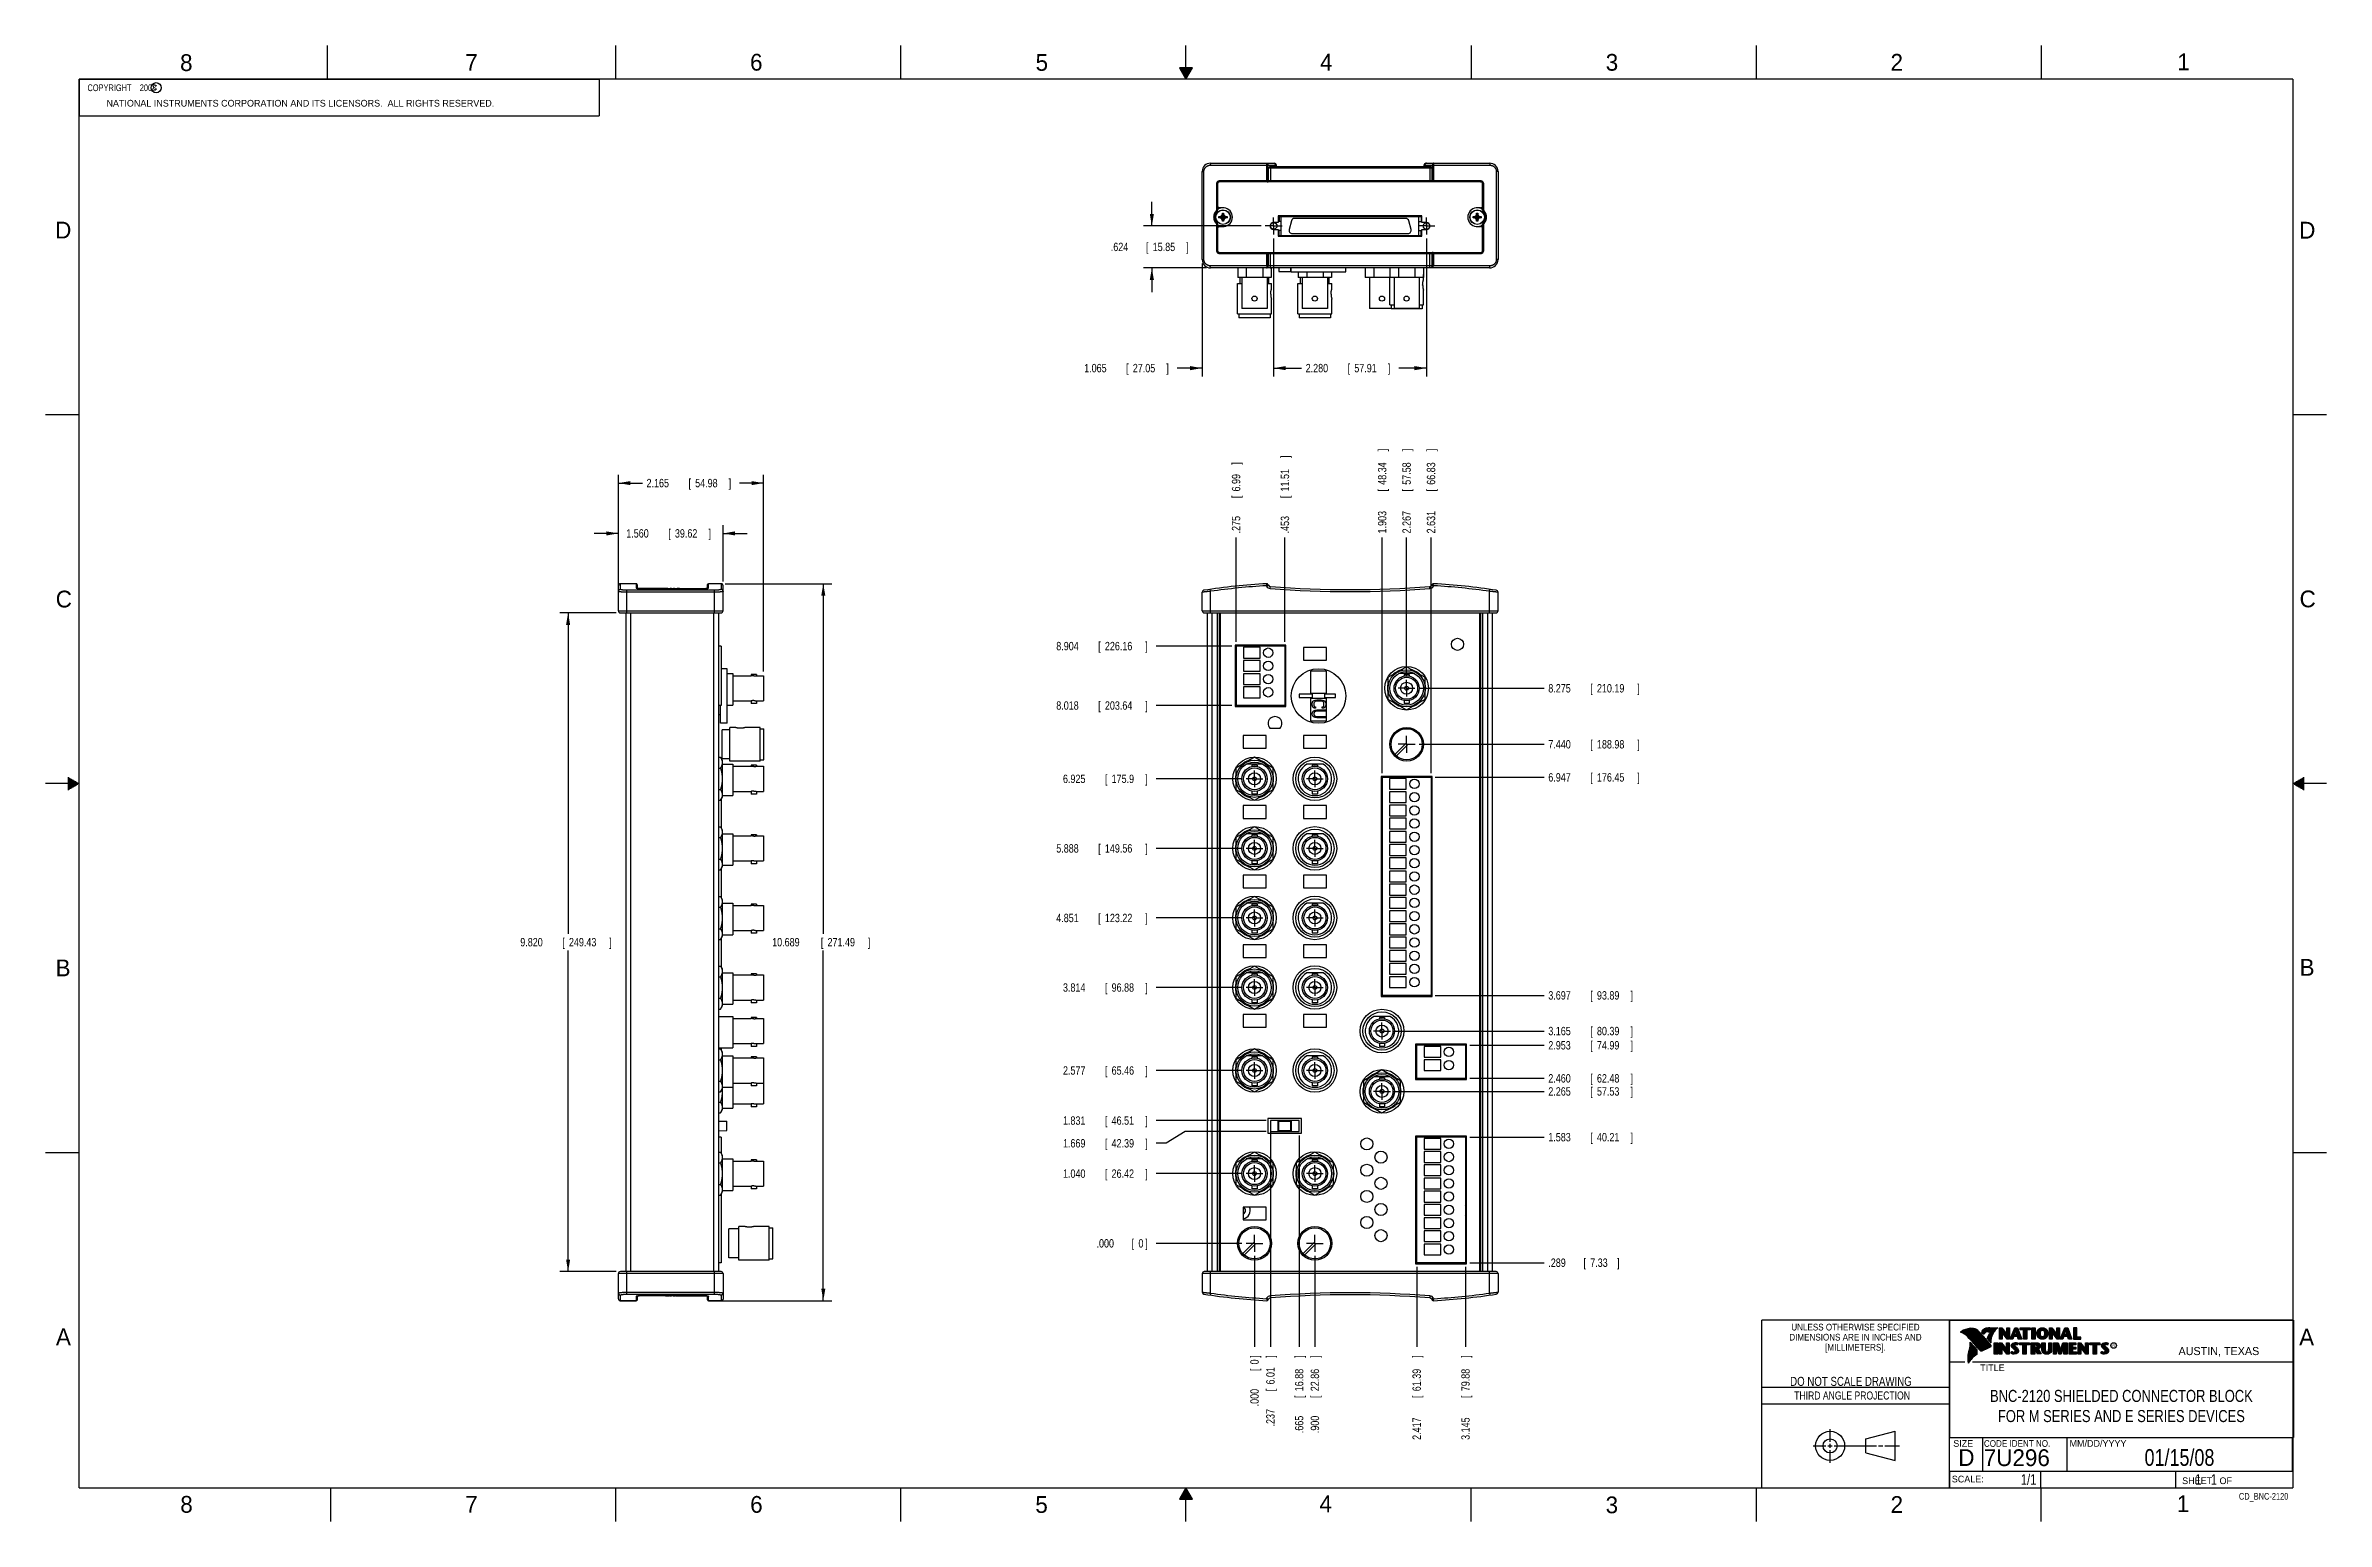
# Model space of a CAD drawing. Header units: inches. Extents: x 0 to 34, y 0 to 22.
import ezdxf
from ezdxf.enums import TextEntityAlignment as Align

# ---------------------------------------------------------------- set-up
doc = ezdxf.new("R2010")
doc.units = ezdxf.units.IN
doc.header["$LTSCALE"] = 1.87
doc.header["$MEASUREMENT"] = 0
doc.linetypes.add('CENTER', pattern=[0.6, 0.375, -0.075, 0.075, -0.075])
doc.layers.get('0').update_dxf_attribs({"linetype": 'CONTINUOUS'})
doc.layers.add('DEFAULT_1', color=7, linetype='CENTER')
doc.layers.add('DIMENSIONS', color=7, linetype='CONTINUOUS')
doc.styles.get("Standard").update_dxf_attribs({"font": 'txt', "width": 0.8})
doc.dimstyles.new('DIMSTYLE_1', dxfattribs={"dimtxt": 0.125, "dimasz": 0.18, "dimexe": 0.18, "dimexo": 0.0625, "dimgap": 0.09, "dimtad": 0, "dimtih": 1, "dimtoh": 1, "dimdec": 3, "dimzin": 4, "dimdsep": 46, "dimtxsty": 'STANDARD', "dimblk": '_FILLED', "dimblk1": '_FILLED', "dimblk2": '_FILLED', "dimcen": 0.09, "dimadec": 0, "dimazin": 0, "dimtp": 0.01, "dimtm": 0.01, "dimtfac": 1, "dimtdec": 3, "dimtofl": 0, "dimtmove": 0, "dimatfit": 3, "dimldrblk": '_FILLED', "dimfxl": 1, "dimtolj": 1, "dimtzin": 4, "dimarcsym": 0})
doc.dimstyles.new('DIMSTYLE_2', dxfattribs={"dimtxt": 0.125, "dimasz": 0.18, "dimexe": 0.18, "dimexo": 0.0625, "dimgap": 0.09, "dimtad": 0, "dimtih": 1, "dimtoh": 1, "dimdec": 3, "dimzin": 4, "dimdsep": 46, "dimtxsty": 'STANDARD', "dimblk": '_FILLED', "dimblk1": '_FILLED', "dimblk2": '_FILLED', "dimcen": 0.09, "dimadec": 0, "dimazin": 0, "dimtp": 0.01, "dimtm": 0.01, "dimtfac": 1, "dimtdec": 3, "dimtofl": 0, "dimtmove": 0, "dimatfit": 3, "dimldrblk": '_FILLED', "dimfxl": 1, "dimtolj": 1, "dimtzin": 4, "dimarcsym": 0})

msp = doc.modelspace()

# ---------------------------------------------------------------- texts
at = {"color": 2, "linetype": 'CONTINUOUS'}
for s, height, p in [('8', 0.25, (2.0046, 21.6213)), ('7', 0.25, (6.2556, 21.6243)), ('6', 0.25, (10.5012, 21.6272)), ('5', 0.25, (14.7577, 21.6247)), ('4', 0.25, (18.9977, 21.6277)), ('3', 0.25, (23.257, 21.6259)), ('2', 0.25, (27.5025, 21.6262)), ('1', 0.25, (31.7781, 21.6326)), ('NATIONAL INSTRUMENTS CORPORATION AND ITS LICENSORS.  ALL RIGHTS RESERVED.', 0.1, (0.9071, 21.0911)), ('c', 0.1, (1.599, 21.3388)), ('D', 0.25, (0.1424, 19.125)), ('D', 0.25, (33.5947, 19.1236)), ('C', 0.25, (0.1508, 13.6246)), ('C', 0.25, (33.6004, 13.6267)), ('B', 0.25, (0.1484, 8.1257)), ('B', 0.25, (33.6006, 8.1345)), ('A', 0.25, (0.1541, 2.6261)), ('A', 0.25, (33.5939, 2.6228)), ('R', 0.042, (30.8076, 2.5994)), ('AUSTIN, TEXAS', 0.12, (31.7957, 2.479)), ('TITLE', 0.1, (28.8397, 2.2397)), ('SIZE', 0.1, (28.4379, 1.1118)), ('MM/DD/YYYY', 0.1, (30.1721, 1.1121)), ('SCALE:', 0.1, (28.4164, 0.5806)), ('8', 0.25, (2.0074, 0.1291)), ('7', 0.25, (6.2553, 0.1287)), ('6', 0.25, (10.5033, 0.1284)), ('5', 0.25, (14.754, 0.1262)), ('4', 0.25, (18.9884, 0.1369)), ('3', 0.25, (23.2555, 0.121)), ('2', 0.25, (27.5035, 0.1263)), ('1', 0.25, (31.7706, 0.139)), ('SHEET   OF', 0.1, (31.8499, 0.5557))]:
    msp.add_text(s, height=height, dxfattribs=at).set_placement(p)
for s, height, width, p in [('DIMENSIONS ARE IN INCHES AND', 0.1, 0.9, (26.9799, 2.6959)), ('UNLESS OTHERWISE SPECIFIED', 0.1, 0.9, (26.9799, 2.8459)), ('[MILLIMETERS].', 0.1, 0.9, (26.9799, 2.5459)), ('THIRD ANGLE PROJECTION', 0.12, 0.8, (26.9296, 1.8168))]:
    msp.add_text(s, height=height, dxfattribs=dict(at, width=width)).set_placement(p, align=Align.CENTER)
at = {"color": 7, "linetype": 'CONTINUOUS', "width": 0.8}
for s, height, p in [('DO NOT SCALE DRAWING', 0.135, (26.9127, 2.0199)), ('01/15/08', 0.25, (31.81, 0.828))]:
    msp.add_text(s, height=height, dxfattribs=at).set_placement(p, align=Align.CENTER)
at = {"color": 7, "linetype": 'CONTINUOUS'}
for s, p in [('D  ', (28.5128, 0.8264)), ('7U296', (28.8928, 0.8245))]:
    msp.add_text(s, height=0.25, dxfattribs=at).set_placement(p)
at = {"color": 2, "linetype": 'CONTINUOUS', "width": 0.9}
msp.add_text('CODE IDENT NO.', height=0.1, dxfattribs=at).set_placement((28.8949, 1.1115))
at = {"color": 7, "linetype": 'CONTINUOUS', "width": 0.8}
msp.add_text('1/1', height=0.15625, dxfattribs=at).set_placement((29.677, 0.5469), align=Align.RIGHT)
at = {"color": 2, "linetype": 'CONTINUOUS', "width": 0.8}
msp.add_text('CD_BNC-2120', height=0.1, dxfattribs=at).set_placement((33.4328, 0.3236), align=Align.RIGHT)
at = {"color": 2, "linetype": 'CONTINUOUS', "insert": (0.5625, 21.4219), "char_height": 0.1, "width": 1.52, "attachment_point": 1}
msp.add_mtext('  COPYRIGHT    2008', dxfattribs=at)
at = {"color": 7, "linetype": 'CONTINUOUS'}
for s, insert, char_height, width, attachment_point in [('BNC-2120 SHIELDED CONNECTOR BLOCK\\PFOR M SERIES AND E SERIES DEVICES', (30.9443, 1.9603), 0.18, 4.752, 2), ('     1   1', (31.8125, 0.7031), 0.15625, 1.25, 1)]:
    msp.add_mtext(s, dxfattribs=dict(at, insert=insert, char_height=char_height, width=width, attachment_point=attachment_point))

# ---------------------------------------------------------------- blocks, each defined once
blk = doc.blocks.new('*D0')
at = {"layer": 'DIMENSIONS', "color": 2, "linetype": 'CONTINUOUS'}
blk.add_line((17.834, 5.185), (16.554, 5.185), dxfattribs=at)
at = {"layer": 'DIMENSIONS', "color": 2, "linetype": 'CONTINUOUS', "width": 0.8}
for s, p in [('1.040', (15.166, 5.122)), ('[', (15.791, 5.122)), ('26.42', (15.891, 5.122)), (']', (16.391, 5.122))]:
    blk.add_text(s, height=0.125, dxfattribs=at).set_placement(p)
blk = doc.blocks.new('_FILLED')
at = {"color": 0, "linetype": 'BYBLOCK'}
blk.add_solid([(0, 0), (-1, 0.17), (-1, -0.17)], dxfattribs=at)
blk = doc.blocks.new('*D1')
at = {"layer": 'DIMENSIONS', "color": 2, "linetype": 'CONTINUOUS'}
blk.add_line((18.922, 3.957), (18.922, 2.602), dxfattribs=at)
at = {"layer": 'DIMENSIONS', "color": 2, "linetype": 'CONTINUOUS', "width": 0.8}
for s, p in [(']', (18.984, 2.44)), ('22.86', (18.984, 1.94)), ('[', (18.984, 1.84)), ('.900', (18.984, 1.315))]:
    blk.add_text(s, height=0.125, rotation=90, dxfattribs=at).set_placement(p)
blk = doc.blocks.new('*D2')
at = {"layer": 'DIMENSIONS', "color": 1, "linetype": 'CONTINUOUS'}
blk.add_line((17.834, 4.145), (16.554, 4.145), dxfattribs=at)
at = {"layer": 'DIMENSIONS', "color": 1, "linetype": 'CONTINUOUS', "width": 0.8}
for s, p in [('.000', (15.666, 4.082)), ('[', (16.191, 4.082)), ('0', (16.291, 4.082)), (']', (16.391, 4.082))]:
    blk.add_text(s, height=0.125, dxfattribs=at).set_placement(p)
blk = doc.blocks.new('*D3')
at = {"layer": 'DIMENSIONS', "color": 1, "linetype": 'CONTINUOUS'}
blk.add_line((18.022, 3.957), (18.022, 2.602), dxfattribs=at)
at = {"layer": 'DIMENSIONS', "color": 1, "linetype": 'CONTINUOUS', "width": 0.8}
for s, p in [(']', (18.084, 2.44)), ('0', (18.084, 2.34)), ('[', (18.084, 2.24)), ('.000', (18.084, 1.715))]:
    blk.add_text(s, height=0.125, rotation=90, dxfattribs=at).set_placement(p)
blk = doc.blocks.new('*D4')
at = {"layer": 'DIMENSIONS', "color": 2, "linetype": 'CONTINUOUS'}
blk.add_line((21.229, 3.856), (22.339, 3.856), dxfattribs=at)
at = {"layer": 'DIMENSIONS', "color": 2, "linetype": 'CONTINUOUS', "width": 0.8}
for s, p in [('.289', (22.401, 3.794)), ('[', (22.926, 3.794)), ('7.33', (23.026, 3.794)), (']', (23.426, 3.794))]:
    blk.add_text(s, height=0.125, dxfattribs=at).set_placement(p)
blk = doc.blocks.new('*D5')
at = {"layer": 'DIMENSIONS', "color": 2, "linetype": 'CONTINUOUS'}
blk.add_line((21.229, 5.728), (22.339, 5.728), dxfattribs=at)
at = {"layer": 'DIMENSIONS', "color": 2, "linetype": 'CONTINUOUS', "width": 0.8}
for s, p in [('1.583', (22.401, 5.665)), ('[', (23.026, 5.665)), ('40.21', (23.126, 5.665)), (']', (23.626, 5.665))]:
    blk.add_text(s, height=0.125, dxfattribs=at).set_placement(p)
blk = doc.blocks.new('*D6')
at = {"layer": 'DIMENSIONS', "color": 2, "linetype": 'CONTINUOUS'}
for p, q in [((16.99, 5.814), (16.705, 5.636)), ((18.196, 5.814), (16.99, 5.814)), ((16.705, 5.636), (16.554, 5.636))]:
    blk.add_line(p, q, dxfattribs=at)
at = {"layer": 'DIMENSIONS', "color": 2, "linetype": 'CONTINUOUS', "width": 0.8}
for s, p in [('1.669', (15.166, 5.574)), ('[', (15.791, 5.574)), ('42.39', (15.891, 5.574)), (']', (16.391, 5.574))]:
    blk.add_text(s, height=0.125, dxfattribs=at).set_placement(p)
blk = doc.blocks.new('*D7')
at = {"layer": 'DIMENSIONS', "color": 2, "linetype": 'CONTINUOUS'}
blk.add_line((18.196, 5.976), (16.554, 5.976), dxfattribs=at)
at = {"layer": 'DIMENSIONS', "color": 2, "linetype": 'CONTINUOUS', "width": 0.8}
for s, p in [('1.831', (15.166, 5.913)), ('[', (15.791, 5.913)), ('46.51', (15.891, 5.913)), (']', (16.391, 5.913))]:
    blk.add_text(s, height=0.125, dxfattribs=at).set_placement(p)
blk = doc.blocks.new('*D8')
at = {"layer": 'DIMENSIONS', "color": 2, "linetype": 'CONTINUOUS'}
blk.add_line((20.084, 6.41), (22.339, 6.41), dxfattribs=at)
at = {"layer": 'DIMENSIONS', "color": 2, "linetype": 'CONTINUOUS', "width": 0.8}
for s, p in [('2.265', (22.401, 6.347)), ('[', (23.026, 6.347)), ('57.53', (23.126, 6.347)), (']', (23.626, 6.347))]:
    blk.add_text(s, height=0.125, dxfattribs=at).set_placement(p)
blk = doc.blocks.new('*D9')
at = {"layer": 'DIMENSIONS', "color": 2, "linetype": 'CONTINUOUS'}
blk.add_line((17.834, 6.722), (16.554, 6.722), dxfattribs=at)
at = {"layer": 'DIMENSIONS', "color": 2, "linetype": 'CONTINUOUS', "width": 0.8}
for s, p in [('2.577', (15.166, 6.659)), ('[', (15.791, 6.659)), ('65.46', (15.891, 6.659)), (']', (16.391, 6.659))]:
    blk.add_text(s, height=0.125, dxfattribs=at).set_placement(p)
blk = doc.blocks.new('*D10')
at = {"layer": 'DIMENSIONS', "color": 2, "linetype": 'CONTINUOUS'}
blk.add_line((20.08, 7.31), (22.339, 7.31), dxfattribs=at)
at = {"layer": 'DIMENSIONS', "color": 2, "linetype": 'CONTINUOUS', "width": 0.8}
for s, p in [('3.165', (22.401, 7.247)), ('[', (23.026, 7.247)), ('80.39', (23.126, 7.247)), (']', (23.626, 7.247))]:
    blk.add_text(s, height=0.125, dxfattribs=at).set_placement(p)
blk = doc.blocks.new('*D11')
at = {"layer": 'DIMENSIONS', "color": 2, "linetype": 'CONTINUOUS'}
blk.add_line((17.834, 7.959), (16.554, 7.959), dxfattribs=at)
at = {"layer": 'DIMENSIONS', "color": 2, "linetype": 'CONTINUOUS', "width": 0.8}
for s, p in [('3.814', (15.166, 7.896)), ('[', (15.791, 7.896)), ('96.88', (15.891, 7.896)), (']', (16.391, 7.896))]:
    blk.add_text(s, height=0.125, dxfattribs=at).set_placement(p)
blk = doc.blocks.new('*D12')
at = {"layer": 'DIMENSIONS', "color": 2, "linetype": 'CONTINUOUS'}
blk.add_line((17.834, 8.996), (16.554, 8.996), dxfattribs=at)
at = {"layer": 'DIMENSIONS', "color": 2, "linetype": 'CONTINUOUS', "width": 0.8}
for s, p in [('4.851', (15.066, 8.933)), ('[', (15.691, 8.933)), ('123.22', (15.791, 8.933)), (']', (16.391, 8.933))]:
    blk.add_text(s, height=0.125, dxfattribs=at).set_placement(p)
blk = doc.blocks.new('*D13')
at = {"layer": 'DIMENSIONS', "color": 2, "linetype": 'CONTINUOUS'}
blk.add_line((17.834, 10.033), (16.554, 10.033), dxfattribs=at)
at = {"layer": 'DIMENSIONS', "color": 2, "linetype": 'CONTINUOUS', "width": 0.8}
for s, p in [('5.888', (15.066, 9.97)), ('[', (15.691, 9.97)), ('149.56', (15.791, 9.97)), (']', (16.391, 9.97))]:
    blk.add_text(s, height=0.125, dxfattribs=at).set_placement(p)
blk = doc.blocks.new('*D14')
at = {"layer": 'DIMENSIONS', "color": 2, "linetype": 'CONTINUOUS'}
blk.add_line((17.834, 11.07), (16.554, 11.07), dxfattribs=at)
at = {"layer": 'DIMENSIONS', "color": 2, "linetype": 'CONTINUOUS', "width": 0.8}
for s, p in [('6.925', (15.166, 11.007)), ('[', (15.791, 11.007)), ('175.9', (15.891, 11.007)), (']', (16.391, 11.007))]:
    blk.add_text(s, height=0.125, dxfattribs=at).set_placement(p)
blk = doc.blocks.new('*D15')
at = {"layer": 'DIMENSIONS', "color": 2, "linetype": 'CONTINUOUS'}
blk.add_line((17.684, 12.162), (16.554, 12.162), dxfattribs=at)
at = {"layer": 'DIMENSIONS', "color": 2, "linetype": 'CONTINUOUS', "width": 0.8}
for s, p in [('8.018', (15.066, 12.1)), ('[', (15.691, 12.1)), ('203.64', (15.791, 12.1)), (']', (16.391, 12.1))]:
    blk.add_text(s, height=0.125, dxfattribs=at).set_placement(p)
blk = doc.blocks.new('*D16')
at = {"layer": 'DIMENSIONS', "color": 2, "linetype": 'CONTINUOUS'}
blk.add_line((17.684, 13.049), (16.554, 13.049), dxfattribs=at)
at = {"layer": 'DIMENSIONS', "color": 2, "linetype": 'CONTINUOUS', "width": 0.8}
for s, p in [('8.904', (15.066, 12.986)), ('[', (15.691, 12.986)), ('226.16', (15.791, 12.986)), (']', (16.391, 12.986))]:
    blk.add_text(s, height=0.125, dxfattribs=at).set_placement(p)
blk = doc.blocks.new('*D17')
at = {"layer": 'DIMENSIONS', "color": 2, "linetype": 'CONTINUOUS'}
blk.add_line((20.476, 12.42), (22.339, 12.42), dxfattribs=at)
at = {"layer": 'DIMENSIONS', "color": 2, "linetype": 'CONTINUOUS', "width": 0.8}
for s, p in [('8.275', (22.401, 12.357)), ('[', (23.026, 12.357)), ('210.19', (23.126, 12.357)), (']', (23.726, 12.357))]:
    blk.add_text(s, height=0.125, dxfattribs=at).set_placement(p)
blk = doc.blocks.new('*D18')
at = {"layer": 'DIMENSIONS', "color": 2, "linetype": 'CONTINUOUS'}
blk.add_line((20.715, 11.092), (22.339, 11.092), dxfattribs=at)
at = {"layer": 'DIMENSIONS', "color": 2, "linetype": 'CONTINUOUS', "width": 0.8}
for s, p in [('6.947', (22.401, 11.029)), ('[', (23.026, 11.029)), ('176.45', (23.126, 11.029)), (']', (23.726, 11.029))]:
    blk.add_text(s, height=0.125, dxfattribs=at).set_placement(p)
blk = doc.blocks.new('*D19')
at = {"layer": 'DIMENSIONS', "color": 2, "linetype": 'CONTINUOUS'}
blk.add_line((20.715, 7.841), (22.339, 7.841), dxfattribs=at)
at = {"layer": 'DIMENSIONS', "color": 2, "linetype": 'CONTINUOUS', "width": 0.8}
for s, p in [('3.697', (22.401, 7.779)), ('[', (23.026, 7.779)), ('93.89', (23.126, 7.779)), (']', (23.626, 7.779))]:
    blk.add_text(s, height=0.125, dxfattribs=at).set_placement(p)
blk = doc.blocks.new('*D20')
at = {"layer": 'DIMENSIONS', "color": 2, "linetype": 'CONTINUOUS'}
blk.add_line((20.477, 11.585), (22.339, 11.585), dxfattribs=at)
at = {"layer": 'DIMENSIONS', "color": 2, "linetype": 'CONTINUOUS', "width": 0.8}
for s, p in [('7.440', (22.401, 11.522)), ('[', (23.026, 11.522)), ('188.98', (23.126, 11.522)), (']', (23.726, 11.522))]:
    blk.add_text(s, height=0.125, dxfattribs=at).set_placement(p)
blk = doc.blocks.new('*D21')
at = {"layer": 'DIMENSIONS', "color": 2, "linetype": 'CONTINUOUS'}
blk.add_line((21.229, 7.097), (22.339, 7.097), dxfattribs=at)
at = {"layer": 'DIMENSIONS', "color": 2, "linetype": 'CONTINUOUS', "width": 0.8}
for s, p in [('2.953', (22.401, 7.035)), ('[', (23.026, 7.035)), ('74.99', (23.126, 7.035)), (']', (23.626, 7.035))]:
    blk.add_text(s, height=0.125, dxfattribs=at).set_placement(p)
blk = doc.blocks.new('*D22')
at = {"layer": 'DIMENSIONS', "color": 2, "linetype": 'CONTINUOUS'}
blk.add_line((21.229, 6.605), (22.339, 6.605), dxfattribs=at)
at = {"layer": 'DIMENSIONS', "color": 2, "linetype": 'CONTINUOUS', "width": 0.8}
for s, p in [('2.460', (22.401, 6.542)), ('[', (23.026, 6.542)), ('62.48', (23.126, 6.542)), (']', (23.626, 6.542))]:
    blk.add_text(s, height=0.125, dxfattribs=at).set_placement(p)
blk = doc.blocks.new('*D23')
at = {"layer": 'DIMENSIONS', "color": 2, "linetype": 'CONTINUOUS'}
for p, q in [((10.131, 13.978), (11.718, 13.978)), ((11.593, 13.978), (11.593, 8.759)), ((11.593, 3.29), (11.593, 8.509)), ((9.946, 3.29), (11.718, 3.29))]:
    blk.add_line(p, q, dxfattribs=at)
at = {"layer": 'DIMENSIONS', "color": 2, "linetype": 'CONTINUOUS', "xscale": 0.18, "yscale": 0.18, "zscale": 0.18}
for p, rotation in [((11.593, 13.978), 90), ((11.593, 3.29), 270)]:
    blk.add_blockref('_FILLED', p, dxfattribs=dict(at, rotation=rotation))
at = {"layer": 'DIMENSIONS', "color": 2, "linetype": 'CONTINUOUS', "width": 0.8}
for s, p in [('10.689', (10.831, 8.572)), ('[', (11.556, 8.572)), ('271.49', (11.656, 8.572)), (']', (12.256, 8.572))]:
    blk.add_text(s, height=0.125, dxfattribs=at).set_placement(p)
blk = doc.blocks.new('*D24')
at = {"layer": 'DIMENSIONS', "color": 2, "linetype": 'CONTINUOUS'}
for p, q in [((8.539, 14.728), (8.179, 14.728)), ((8.539, 14.011), (8.539, 14.853)), ((10.099, 14.011), (10.099, 14.853)), ((10.099, 14.728), (10.459, 14.728))]:
    blk.add_line(p, q, dxfattribs=at)
at = {"layer": 'DIMENSIONS', "color": 2, "linetype": 'CONTINUOUS', "xscale": 0.18, "yscale": 0.18, "zscale": 0.18}
blk.add_blockref('_FILLED', (8.539, 14.728), dxfattribs=at)
at = {"layer": 'DIMENSIONS', "color": 2, "linetype": 'CONTINUOUS', "xscale": 0.18, "yscale": 0.18, "zscale": 0.18, "rotation": 180}
blk.add_blockref('_FILLED', (10.099, 14.728), dxfattribs=at)
at = {"layer": 'DIMENSIONS', "color": 2, "linetype": 'CONTINUOUS', "width": 0.8}
for s, p in [('1.560', (8.656, 14.666)), ('[', (9.281, 14.666)), ('39.62', (9.381, 14.666)), (']', (9.881, 14.666))]:
    blk.add_text(s, height=0.125, dxfattribs=at).set_placement(p)
blk = doc.blocks.new('*D25')
at = {"layer": 'DIMENSIONS', "color": 2, "linetype": 'CONTINUOUS'}
for p, q in [((18.306, 19.124), (18.306, 17.067)), ((17.241, 18.75), (17.241, 17.067)), ((17.241, 17.192), (16.87, 17.192)), ((18.306, 17.192), (18.666, 17.192))]:
    blk.add_line(p, q, dxfattribs=at)
at = {"layer": 'DIMENSIONS', "color": 2, "linetype": 'CONTINUOUS', "xscale": 0.18, "yscale": 0.18, "zscale": 0.18}
blk.add_blockref('_FILLED', (17.241, 17.192), dxfattribs=at)
at = {"layer": 'DIMENSIONS', "color": 2, "linetype": 'CONTINUOUS', "xscale": 0.18, "yscale": 0.18, "zscale": 0.18, "rotation": 180}
blk.add_blockref('_FILLED', (18.306, 17.192), dxfattribs=at)
at = {"layer": 'DIMENSIONS', "color": 2, "linetype": 'CONTINUOUS', "width": 0.8}
for s, p in [('1.065', (15.482, 17.13)), ('[', (16.107, 17.13)), ('27.05', (16.207, 17.13)), (']', (16.707, 17.13))]:
    blk.add_text(s, height=0.125, dxfattribs=at).set_placement(p)
blk = doc.blocks.new('*D26')
at = {"layer": 'DIMENSIONS', "color": 2, "linetype": 'CONTINUOUS'}
for p, q in [((18.306, 19.124), (18.306, 17.067)), ((20.586, 19.124), (20.586, 17.067)), ((18.306, 17.192), (18.721, 17.192)), ((20.586, 17.192), (20.171, 17.192))]:
    blk.add_line(p, q, dxfattribs=at)
at = {"layer": 'DIMENSIONS', "color": 2, "linetype": 'CONTINUOUS', "xscale": 0.18, "yscale": 0.18, "zscale": 0.18, "rotation": 180}
blk.add_blockref('_FILLED', (18.306, 17.192), dxfattribs=at)
at = {"layer": 'DIMENSIONS', "color": 2, "linetype": 'CONTINUOUS', "xscale": 0.18, "yscale": 0.18, "zscale": 0.18}
blk.add_blockref('_FILLED', (20.586, 17.192), dxfattribs=at)
at = {"layer": 'DIMENSIONS', "color": 2, "linetype": 'CONTINUOUS', "width": 0.8}
for s, p in [('2.280', (18.784, 17.13)), ('[', (19.409, 17.13)), ('57.91', (19.509, 17.13)), (']', (20.009, 17.13))]:
    blk.add_text(s, height=0.125, dxfattribs=at).set_placement(p)
blk = doc.blocks.new('*D27')
at = {"layer": 'DIMENSIONS', "color": 2, "linetype": 'CONTINUOUS'}
for p, q in [((16.491, 19.311), (16.491, 19.671)), ((18.119, 19.311), (16.366, 19.311)), ((17.304, 18.687), (16.366, 18.687)), ((16.491, 18.687), (16.491, 18.327))]:
    blk.add_line(p, q, dxfattribs=at)
at = {"layer": 'DIMENSIONS', "color": 2, "linetype": 'CONTINUOUS', "xscale": 0.18, "yscale": 0.18, "zscale": 0.18}
for p, rotation in [((16.491, 19.311), 270), ((16.491, 18.687), 90)]:
    blk.add_blockref('_FILLED', p, dxfattribs=dict(at, rotation=rotation))
at = {"layer": 'DIMENSIONS', "color": 2, "linetype": 'CONTINUOUS', "width": 0.8}
for s, p in [('.624', (15.879, 18.937)), ('[', (16.404, 18.937)), ('15.85', (16.504, 18.937)), (']', (17.004, 18.937))]:
    blk.add_text(s, height=0.125, dxfattribs=at).set_placement(p)
blk = doc.blocks.new('*D28')
at = {"layer": 'DIMENSIONS', "color": 2, "linetype": 'CONTINUOUS'}
for p, q in [((8.506, 13.544), (7.664, 13.544)), ((7.789, 13.544), (7.789, 8.759)), ((7.789, 3.724), (7.789, 8.509)), ((8.506, 3.724), (7.664, 3.724))]:
    blk.add_line(p, q, dxfattribs=at)
at = {"layer": 'DIMENSIONS', "color": 2, "linetype": 'CONTINUOUS', "xscale": 0.18, "yscale": 0.18, "zscale": 0.18}
for p, rotation in [((7.789, 13.544), 90), ((7.789, 3.724), 270)]:
    blk.add_blockref('_FILLED', p, dxfattribs=dict(at, rotation=rotation))
at = {"layer": 'DIMENSIONS', "color": 2, "linetype": 'CONTINUOUS', "width": 0.8}
for s, p in [('9.820', (7.076, 8.572)), ('[', (7.701, 8.572)), ('249.43', (7.801, 8.572)), (']', (8.401, 8.572))]:
    blk.add_text(s, height=0.125, dxfattribs=at).set_placement(p)
blk = doc.blocks.new('*D29')
at = {"layer": 'DIMENSIONS', "color": 2, "linetype": 'CONTINUOUS'}
for p, q in [((8.539, 13.928), (8.539, 15.603)), ((8.539, 15.478), (8.896, 15.478)), ((10.703, 15.478), (10.346, 15.478)), ((10.703, 12.67), (10.703, 15.603))]:
    blk.add_line(p, q, dxfattribs=at)
at = {"layer": 'DIMENSIONS', "color": 2, "linetype": 'CONTINUOUS', "xscale": 0.18, "yscale": 0.18, "zscale": 0.18, "rotation": 180}
blk.add_blockref('_FILLED', (8.539, 15.478), dxfattribs=at)
at = {"layer": 'DIMENSIONS', "color": 2, "linetype": 'CONTINUOUS', "xscale": 0.18, "yscale": 0.18, "zscale": 0.18}
blk.add_blockref('_FILLED', (10.703, 15.478), dxfattribs=at)
at = {"layer": 'DIMENSIONS', "color": 2, "linetype": 'CONTINUOUS', "width": 0.8}
for s, p in [('2.165', (8.958, 15.416)), ('[', (9.583, 15.416)), ('54.98', (9.683, 15.416)), (']', (10.183, 15.416))]:
    blk.add_text(s, height=0.125, dxfattribs=at).set_placement(p)
blk = doc.blocks.new('*D30')
at = {"layer": 'DIMENSIONS', "color": 2, "linetype": 'CONTINUOUS'}
blk.add_line((20.439, 3.794), (20.439, 2.602), dxfattribs=at)
at = {"layer": 'DIMENSIONS', "color": 2, "linetype": 'CONTINUOUS', "width": 0.8}
for s, p in [(']', (20.501, 2.44)), ('61.39', (20.501, 1.94)), ('[', (20.501, 1.84)), ('2.417', (20.501, 1.215))]:
    blk.add_text(s, height=0.125, rotation=90, dxfattribs=at).set_placement(p)
blk = doc.blocks.new('*D31')
at = {"layer": 'DIMENSIONS', "color": 2, "linetype": 'CONTINUOUS'}
blk.add_line((21.167, 3.794), (21.167, 2.602), dxfattribs=at)
at = {"layer": 'DIMENSIONS', "color": 2, "linetype": 'CONTINUOUS', "width": 0.8}
for s, p in [(']', (21.229, 2.44)), ('79.88', (21.229, 1.94)), ('[', (21.229, 1.84)), ('3.145', (21.229, 1.215))]:
    blk.add_text(s, height=0.125, rotation=90, dxfattribs=at).set_placement(p)
blk = doc.blocks.new('*D32')
at = {"layer": 'DIMENSIONS', "color": 2, "linetype": 'CONTINUOUS'}
blk.add_line((19.925, 11.154), (19.925, 14.666), dxfattribs=at)
at = {"layer": 'DIMENSIONS', "color": 2, "linetype": 'CONTINUOUS', "width": 0.8}
for s, p in [(']', (19.987, 15.953)), ('48.34', (19.987, 15.453)), ('[', (19.987, 15.353)), ('1.903', (19.987, 14.728))]:
    blk.add_text(s, height=0.125, rotation=90, dxfattribs=at).set_placement(p)
blk = doc.blocks.new('*D33')
at = {"layer": 'DIMENSIONS', "color": 2, "linetype": 'CONTINUOUS'}
blk.add_line((20.653, 11.154), (20.653, 14.666), dxfattribs=at)
at = {"layer": 'DIMENSIONS', "color": 2, "linetype": 'CONTINUOUS', "width": 0.8}
for s, p in [(']', (20.715, 15.953)), ('66.83', (20.715, 15.453)), ('[', (20.715, 15.353)), ('2.631', (20.715, 14.728))]:
    blk.add_text(s, height=0.125, rotation=90, dxfattribs=at).set_placement(p)
blk = doc.blocks.new('*D34')
at = {"layer": 'DIMENSIONS', "color": 2, "linetype": 'CONTINUOUS'}
blk.add_line((20.289, 12.607), (20.289, 14.666), dxfattribs=at)
at = {"layer": 'DIMENSIONS', "color": 2, "linetype": 'CONTINUOUS', "width": 0.8}
for s, p in [(']', (20.351, 15.953)), ('57.58', (20.351, 15.453)), ('[', (20.351, 15.353)), ('2.267', (20.351, 14.728))]:
    blk.add_text(s, height=0.125, rotation=90, dxfattribs=at).set_placement(p)
blk = doc.blocks.new('*D35')
at = {"layer": 'DIMENSIONS', "color": 2, "linetype": 'CONTINUOUS'}
blk.add_line((17.747, 13.111), (17.747, 14.666), dxfattribs=at)
at = {"layer": 'DIMENSIONS', "color": 2, "linetype": 'CONTINUOUS', "width": 0.8}
for s, p in [(']', (17.809, 15.753)), ('6.99', (17.809, 15.353)), ('[', (17.809, 15.253)), ('.275', (17.809, 14.728))]:
    blk.add_text(s, height=0.125, rotation=90, dxfattribs=at).set_placement(p)
blk = doc.blocks.new('*D36')
at = {"layer": 'DIMENSIONS', "color": 2, "linetype": 'CONTINUOUS'}
blk.add_line((18.475, 13.111), (18.475, 14.666), dxfattribs=at)
at = {"layer": 'DIMENSIONS', "color": 2, "linetype": 'CONTINUOUS', "width": 0.8}
for s, p in [(']', (18.537, 15.853)), ('11.51', (18.537, 15.353)), ('[', (18.537, 15.253)), ('.453', (18.537, 14.728))]:
    blk.add_text(s, height=0.125, rotation=90, dxfattribs=at).set_placement(p)
blk = doc.blocks.new('*D37')
at = {"layer": 'DIMENSIONS', "color": 2, "linetype": 'CONTINUOUS'}
blk.add_line((18.258, 5.913), (18.258, 2.602), dxfattribs=at)
at = {"layer": 'DIMENSIONS', "color": 2, "linetype": 'CONTINUOUS', "width": 0.8}
for s, p in [(']', (18.321, 2.44)), ('6.01', (18.321, 2.04)), ('[', (18.321, 1.94)), ('.237', (18.321, 1.415))]:
    blk.add_text(s, height=0.125, rotation=90, dxfattribs=at).set_placement(p)
blk = doc.blocks.new('*D38')
at = {"layer": 'DIMENSIONS', "color": 2, "linetype": 'CONTINUOUS'}
blk.add_line((18.686, 5.751), (18.686, 2.602), dxfattribs=at)
at = {"layer": 'DIMENSIONS', "color": 2, "linetype": 'CONTINUOUS', "width": 0.8}
for s, p in [(']', (18.749, 2.44)), ('16.88', (18.749, 1.94)), ('[', (18.749, 1.84)), ('.665', (18.749, 1.315))]:
    blk.add_text(s, height=0.125, rotation=90, dxfattribs=at).set_placement(p)

# ---------------------------------------------------------------- dimensions: what is measured, and where the dimension line sits
at = {"layer": 'DIMENSIONS', "color": 2, "linetype": 'CONTINUOUS'}
for base, p1, p2, angle, picture, middle in [((16.4914, 19.3112), (17.3039, 18.6872), (18.1188, 19.3112), 90, '*D27', (16.4914, 18.9992)), ((8.5385, 15.4784), (10.7033, 12.6697), (8.5385, 13.9277), 180, '*D29', (9.6209, 15.4784)), ((11.5933, 13.9784), (9.946, 3.2897), (10.131, 13.9784), 90, '*D23', (11.5933, 8.6341)), ((7.7885, 3.7241), (8.506, 13.5441), (8.506, 3.7241), 270, '*D28', (7.7885, 8.6341))]:
    dim = msp.add_linear_dim(base=base, p1=p1, p2=p2, angle=angle, dimstyle='DIMSTYLE_2', dxfattribs=at)
    dim.commit()
    dim.dimension.update_dxf_attribs({"geometry": picture, "text_midpoint": middle, "dimtype": 160})
for base, p1, p2, picture, middle in [((18.3064, 17.1924), (17.2414, 18.7497), (18.3064, 19.1236), '*D25', (16.1447, 17.1924)), ((20.5864, 17.1924), (18.3064, 19.1236), (20.5864, 19.1236), '*D26', (19.4464, 17.1924)), ((10.0985, 14.7284), (8.5385, 14.0106), (10.0985, 14.0106), '*D24', (9.3185, 14.7284))]:
    dim = msp.add_linear_dim(base=base, p1=p1, p2=p2, dimstyle='DIMSTYLE_2', dxfattribs=at)
    dim.commit()
    dim.dimension.update_dxf_attribs({"geometry": picture, "text_midpoint": middle, "dimtype": 160})
for feature_location, offset, dtype, origin, picture, middle in [((19.9245, 11.1542), (0, 3.5117), 1, (18.0215, 11.0917), '*D32', (19.9245, 15.3909)), ((20.6525, 11.1542), (0, 3.5117), 1, (18.0215, 11.0917), '*D33', (20.6525, 15.3909)), ((20.2885, 12.6073), (0, 2.0586), 1, (18.0215, 12.5448), '*D34', (20.2885, 15.3909)), ((17.7465, 13.1112), (0, 1.5547), 1, (18.0215, 13.0487), '*D35', (17.7465, 15.2909)), ((18.4745, 13.1112), (0, 1.5547), 1, (18.0215, 13.0487), '*D36', (18.4745, 15.3409)), ((17.684, 13.0487), (-1.1301, 0), 0, (17.7465, 4.1447), '*D16', (15.7789, 13.0487)), ((20.4761, 12.4197), (1.8628, 0), 0, (20.4136, 4.1447), '*D17', (23.1139, 12.4197)), ((17.6840138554, 12.1621878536), (-1.1301102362, 0), 0, (17.7465138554, 4.1446878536), '*D15', (15.7789036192, 12.1621878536)), ((20.4771, 11.5847), (1.8618, 0), 0, (20.4146, 4.1447), '*D20', (23.1139, 11.5847)), ((17.8339, 11.0697), (-1.28, 0), 0, (17.8964, 4.1447), '*D14', (15.8289, 11.0697)), ((20.715, 11.0917), (1.6239, 0), 0, (20.6525, 4.1447), '*D18', (23.1139, 11.0917)), ((17.8339, 10.0327), (-1.28, 0), 0, (17.8964, 4.1447), '*D13', (15.7789, 10.0327)), ((17.8339, 8.9957), (-1.28, 0), 0, (17.8964, 4.1447), '*D12', (15.7789, 8.9957)), ((17.8339, 7.9587), (-1.28, 0), 0, (17.8964, 4.1447), '*D11', (15.8289, 7.9587)), ((20.7150138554, 7.8411878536), (1.6238897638, 0), 0, (20.6525138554, 4.1446878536), '*D19', (23.0639036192, 7.8411878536)), ((20.0798, 7.3097), (2.2591, 0), 0, (19.7964, 4.1447), '*D10', (23.0639, 7.3097)), ((21.2290138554, 7.0971878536), (1.1098897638, 0), 0, (21.1665138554, 4.1446878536), '*D21', (23.0639036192, 7.0971878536)), ((17.8339, 6.7217), (-1.28, 0), 0, (17.8964, 4.1447), '*D9', (15.8289, 6.7217)), ((20.0839, 6.4097), (2.255, 0), 0, (19.7964, 4.1447), '*D8', (23.0639, 6.4097)), ((21.229, 6.6047), (1.1099, 0), 0, (21.1665, 4.1447), '*D22', (23.0639, 6.6047)), ((18.1955, 5.9757), (-1.6416, 0), 0, (18.258, 4.1447), '*D7', (15.8289, 5.9757)), ((18.1955, 5.8137), (-1.6416, -0.1775), 0, (18.258, 4.1447), '*D6', (15.8289, 5.6362)), ((18.2580138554, 5.9131878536), (0, -3.3109589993), 1, (18.0215138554, 5.9756878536), '*D37', (18.2580138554, 1.9772288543)), ((18.6860138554, 5.7511878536), (0, -3.1489589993), 1, (18.0215138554, 5.8136878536), '*D38', (18.6860138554, 1.9272288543)), ((21.229, 5.7277), (1.1099, 0), 0, (21.1665, 4.1447), '*D5', (23.0639, 5.7277)), ((17.8339, 5.1847), (-1.28, 0), 0, (17.8964, 4.1447), '*D0', (15.8289, 5.1847)), ((21.2290138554, 3.8561878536), (1.1098897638, 0), 0, (21.1665138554, 4.1446878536), '*D4', (22.9639036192, 3.8561878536)), ((18.9215, 3.9571), (0, -1.3549), 1, (18.0215, 4.0196), '*D1', (18.9215, 1.9272)), ((20.4385, 3.7937), (0, -1.1915), 1, (18.0215, 3.8562), '*D30', (20.4385, 1.8772)), ((21.1665, 3.7937), (0, -1.1915), 1, (18.0215, 3.8562), '*D31', (21.1665, 1.8772))]:
    dim = msp.add_ordinate_dim(feature_location=feature_location, offset=offset, dtype=dtype, origin=origin, dimstyle='DIMSTYLE_1', dxfattribs=at)
    dim.commit()
    dim.dimension.update_dxf_attribs({"geometry": picture, "text_midpoint": middle})
at = {"layer": 'DIMENSIONS', "color": 1, "linetype": 'CONTINUOUS'}
for feature_location, offset, dtype, origin, picture, middle in [((17.8339138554, 4.1446878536), (-1.2800102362, 0), 0, (17.8964138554, 4.1446878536), '*D2', (16.0789036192, 4.1446878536)), ((18.0215138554, 3.9570878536), (0, -1.3548589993), 1, (18.0215138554, 4.0195878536), '*D3', (18.0215138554, 2.1272288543))]:
    dim = msp.add_ordinate_dim(feature_location=feature_location, offset=offset, dtype=dtype, origin=origin, dimstyle='DIMSTYLE_1', dxfattribs=at)
    dim.commit()
    dim.dimension.update_dxf_attribs({"geometry": picture, "text_midpoint": middle})

# ---------------------------------------------------------------- linework, layer by layer
at = {"color": 2, "linetype": 'CONTINUOUS'}
for p, q in [((4.2, 21.5), (4.2, 22)), ((8.5, 21.5), (8.5, 22)), ((12.75, 21.5), (12.75, 22)), ((17, 21.5), (17, 22)), ((21.25, 22), (21.25, 21.5)), ((25.5, 22), (25.5, 21.5)), ((29.75, 22), (29.75, 21.5)), ((0.5, 21.5), (8.25, 21.5)), ((0.5, 21.5), (0.5, 20.9531)), ((8.25, 21.5), (8.25, 20.9531)), ((16.902, 21.6697), (17, 21.5)), ((17.098, 21.6697), (16.902, 21.6697)), ((16.9076, 21.66), (17.0924, 21.66)), ((16.9134, 21.65), (17.0866, 21.65)), ((16.9192, 21.64), (17.0808, 21.64)), ((16.925, 21.63), (17.0751, 21.63)), ((16.9307, 21.62), (17.0693, 21.62)), ((16.9365, 21.61), (17.0635, 21.61)), ((16.9423, 21.6), (17.0578, 21.6)), ((16.9481, 21.59), (17.052, 21.59)), ((16.9538, 21.58), (17.0462, 21.58)), ((16.9596, 21.57), (17.0404, 21.57)), ((16.9654, 21.56), (17.0347, 21.56)), ((16.9712, 21.55), (17.0289, 21.55)), ((16.9769, 21.54), (17.0231, 21.54)), ((16.9827, 21.53), (17.0173, 21.53)), ((16.9885, 21.52), (17.0116, 21.52)), ((16.9942, 21.51), (17.0058, 21.51)), ((17, 21.5), (17.098, 21.6697)), ((0.5, 20.9531), (8.25, 20.9531)), ((0, 16.5), (0.5, 16.5)), ((33.5, 16.5), (34, 16.5)), ((0.5, 11), (0, 11)), ((0.3303, 11.09), (0.3441, 11.09)), ((0.3303, 11.08), (0.3614, 11.08)), ((0.3303, 11.07), (0.3788, 11.07)), ((0.3303, 11.06), (0.3961, 11.06)), ((0.3303, 11.05), (0.4134, 11.05)), ((0.3303, 11.04), (0.4307, 11.04)), ((0.3303, 11.03), (0.448, 11.03)), ((0.3303, 11.02), (0.4654, 11.02)), ((0.3303, 11.01), (0.4827, 11.01)), ((0.3303, 10.99), (0.4827, 10.99)), ((0.3303, 10.98), (0.4654, 10.98)), ((0.3303, 10.97), (0.448, 10.97)), ((0.3303, 10.96), (0.4307, 10.96)), ((0.3303, 10.95), (0.4134, 10.95)), ((0.3303, 10.94), (0.3961, 10.94)), ((0.3303, 10.93), (0.3788, 10.93)), ((0.3303, 10.92), (0.3614, 10.92)), ((0.3303, 10.91), (0.3441, 10.91)), ((34, 11), (33.5, 11)), ((33.5173, 11.01), (33.6697, 11.01)), ((33.5173, 10.99), (33.6697, 10.99)), ((33.5347, 11.02), (33.6697, 11.02)), ((33.5347, 10.98), (33.6697, 10.98)), ((33.552, 11.03), (33.6697, 11.03)), ((33.552, 10.97), (33.6697, 10.97)), ((33.5693, 11.04), (33.6697, 11.04)), ((33.5693, 10.96), (33.6697, 10.96)), ((33.5866, 11.05), (33.6697, 11.05)), ((33.5866, 10.95), (33.6697, 10.95)), ((33.6039, 11.06), (33.6697, 11.06)), ((33.6039, 10.94), (33.6697, 10.94)), ((33.6213, 11.07), (33.6697, 11.07)), ((33.6213, 10.93), (33.6697, 10.93)), ((33.6386, 11.08), (33.6697, 11.08)), ((33.6386, 10.92), (33.6697, 10.92)), ((33.6559, 11.09), (33.6697, 11.09)), ((33.6559, 10.91), (33.6697, 10.91)), ((0, 5.5), (0.5, 5.5)), ((33.5, 5.5), (34, 5.5)), ((28.3793, 3.0003), (33.5093, 3.0003)), ((28.3793, 3.0003), (28.3793, 1.2503)), ((28.556, 2.8217), (28.556, 2.8246)), ((28.5629, 2.8193), (28.5629, 2.8291)), ((28.5698, 2.8166), (28.5698, 2.8333)), ((28.5766, 2.8137), (28.5766, 2.8374)), ((28.5835, 2.8105), (28.5835, 2.8412)), ((28.5904, 2.8071), (28.5904, 2.8449)), ((28.5972, 2.8034), (28.5972, 2.8479)), ((28.6041, 2.7994), (28.6041, 2.8508)), ((28.6109, 2.7952), (28.6109, 2.8535)), ((28.6178, 2.7906), (28.6178, 2.856)), ((28.6247, 2.7856), (28.6247, 2.8584)), ((28.6315, 2.7803), (28.6315, 2.8606)), ((28.6384, 2.7747), (28.6384, 2.8626)), ((28.6453, 2.7685), (28.6453, 2.8645)), ((28.6521, 2.762), (28.6521, 2.8662)), ((28.659, 2.7548), (28.659, 2.8679)), ((28.6659, 2.7474), (28.6659, 2.8695)), ((28.6727, 2.7398), (28.6727, 2.8708)), ((28.6796, 2.7323), (28.6796, 2.8719)), ((28.6865, 2.7247), (28.6865, 2.8727)), ((28.6933, 2.717), (28.6933, 2.8732)), ((28.7002, 2.7092), (28.7002, 2.8734)), ((28.707, 2.7014), (28.707, 2.8733)), ((28.7139, 2.6936), (28.7139, 2.873)), ((28.7208, 2.6856), (28.7208, 2.8724)), ((28.7276, 2.6776), (28.7276, 2.8716)), ((28.7345, 2.6696), (28.7345, 2.8704)), ((28.7414, 2.6615), (28.7414, 2.869)), ((28.7482, 2.6533), (28.7482, 2.8677)), ((28.7551, 2.6452), (28.7551, 2.8659)), ((28.762, 2.6372), (28.762, 2.8638)), ((28.7688, 2.6293), (28.7688, 2.8611)), ((28.7757, 2.6214), (28.7757, 2.858)), ((28.7826, 2.6137), (28.7826, 2.8543)), ((28.7894, 2.606), (28.7894, 2.8501)), ((28.7963, 2.5985), (28.7963, 2.8451)), ((28.8031, 2.591), (28.8031, 2.8394)), ((28.81, 2.5836), (28.81, 2.8328)), ((28.8169, 2.5762), (28.8169, 2.8253)), ((28.8237, 2.569), (28.8237, 2.8181)), ((28.8306, 2.5618), (28.8306, 2.8109)), ((28.8375, 2.5556), (28.8375, 2.8037)), ((28.8443, 2.5505), (28.8443, 2.7965)), ((28.8512, 2.5472), (28.8512, 2.7893)), ((28.8581, 2.5466), (28.8581, 2.782)), ((28.8865, 2.792), (28.8631, 2.8194)), ((28.8649, 2.5483), (28.8649, 2.7748)), ((28.8878, 2.7979), (28.8682, 2.8209)), ((28.8718, 2.8167), (28.8718, 2.8343)), ((28.8718, 2.5513), (28.8718, 2.7675)), ((28.8786, 2.8086), (28.8786, 2.8464)), ((28.8786, 2.5541), (28.8786, 2.7602)), ((28.8855, 2.8005), (28.8855, 2.854)), ((28.8855, 2.557), (28.8855, 2.7523)), ((28.8924, 2.8003), (28.8924, 2.8594)), ((28.8924, 2.5599), (28.8924, 2.744)), ((28.8992, 2.8044), (28.8992, 2.8634)), ((28.8992, 2.5628), (28.8992, 2.7357)), ((28.9061, 2.8094), (28.9061, 2.8668)), ((28.9061, 2.5659), (28.9061, 2.7274)), ((28.913, 2.8153), (28.913, 2.8696)), ((28.9198, 2.8223), (28.9198, 2.8719)), ((28.9267, 2.8275), (28.9267, 2.8737)), ((28.9336, 2.8311), (28.9336, 2.875)), ((28.9404, 2.8335), (28.9404, 2.8759)), ((28.962, 2.7048), (28.9438, 2.7257)), ((28.9473, 2.834), (28.9473, 2.8769)), ((28.9657, 2.7079), (28.9496, 2.7264)), ((28.9542, 2.8327), (28.9542, 2.8778)), ((28.9542, 2.7212), (28.9542, 2.7362)), ((28.961, 2.8306), (28.961, 2.8785)), ((28.961, 2.7133), (28.961, 2.7519)), ((28.9679, 2.8292), (28.9679, 2.8791)), ((28.9679, 2.7053), (28.9679, 2.7699)), ((28.9747, 2.8285), (28.9747, 2.8796)), ((28.9747, 2.697), (28.9747, 2.7823)), ((28.9816, 2.828), (28.9816, 2.88)), ((28.9816, 2.689), (28.9816, 2.7889)), ((28.9844, 2.885), (29.1009, 2.8868)), ((28.9845, 2.8802), (29.0882, 2.8817)), ((28.9885, 2.8278), (28.9885, 2.8802)), ((28.9885, 2.6813), (28.9885, 2.7921)), ((28.9953, 2.8276), (28.9953, 2.8803)), ((28.9953, 2.6998), (28.9953, 2.7939)), ((29.0022, 2.8263), (29.0022, 2.8804)), ((29.0022, 2.7448), (29.0022, 2.795)), ((29.0091, 2.822), (29.0091, 2.8805)), ((29.0091, 2.7642), (29.0091, 2.7954)), ((29.0159, 2.7805), (29.0159, 2.8806)), ((29.0228, 2.7947), (29.0228, 2.8807)), ((29.0297, 2.8073), (29.0297, 2.8808)), ((29.0365, 2.8188), (29.0365, 2.881)), ((29.0434, 2.8293), (29.0434, 2.8811)), ((29.0502, 2.8389), (29.0502, 2.8812)), ((29.0571, 2.8479), (29.0571, 2.8813)), ((29.064, 2.8562), (29.064, 2.8814)), ((29.0708, 2.8641), (29.0708, 2.8815)), ((29.0777, 2.8714), (29.0777, 2.8816)), ((29.1256, 2.8852), (29.1624, 2.8852)), ((29.1256, 2.7166), (29.1256, 2.8852)), ((29.1305, 2.8804), (29.16, 2.8804)), ((29.1305, 2.7215), (29.1305, 2.8804)), ((29.1604, 2.7215), (29.1305, 2.7215)), ((29.1395, 2.7215), (29.1395, 2.8804)), ((29.1462, 2.7215), (29.1462, 2.8804)), ((29.1529, 2.7215), (29.1529, 2.8804)), ((29.1604, 2.8299), (29.1596, 2.8804)), ((29.16, 2.8804), (29.2402, 2.7746)), ((29.2438, 2.7215), (29.1604, 2.8299)), ((29.1604, 2.8299), (29.1604, 2.7215)), ((29.1624, 2.8852), (29.2354, 2.7891)), ((29.2414, 2.7166), (29.1653, 2.8156)), ((29.1653, 2.8156), (29.1653, 2.7166)), ((29.1663, 2.8222), (29.1663, 2.872)), ((29.173, 2.8135), (29.173, 2.8632)), ((29.1798, 2.8048), (29.1798, 2.8543)), ((29.1865, 2.7961), (29.1865, 2.8455)), ((29.1932, 2.7873), (29.1932, 2.8367)), ((29.1999, 2.7786), (29.1999, 2.8278)), ((29.2066, 2.7699), (29.2066, 2.819)), ((29.2133, 2.7612), (29.2133, 2.8101)), ((29.22, 2.7525), (29.22, 2.8013)), ((29.2267, 2.7437), (29.2267, 2.7924)), ((29.2334, 2.735), (29.2334, 2.7836)), ((29.2354, 2.8852), (29.2754, 2.8852)), ((29.2354, 2.7891), (29.2354, 2.8852)), ((29.2402, 2.8804), (29.2705, 2.8804)), ((29.2402, 2.7746), (29.2402, 2.8804)), ((29.2402, 2.7263), (29.2402, 2.7746)), ((29.2705, 2.7215), (29.2438, 2.7215)), ((29.2469, 2.7215), (29.2469, 2.8804)), ((29.2536, 2.7215), (29.2536, 2.8804)), ((29.2603, 2.7215), (29.2603, 2.8804)), ((29.267, 2.7215), (29.267, 2.8804)), ((29.2705, 2.8804), (29.2705, 2.7215)), ((29.2754, 2.8852), (29.2754, 2.7166)), ((29.2853, 2.7167), (29.3541, 2.8851)), ((29.2926, 2.7216), (29.3574, 2.8802)), ((29.3219, 2.7216), (29.2926, 2.7216)), ((29.3006, 2.7216), (29.3006, 2.7411)), ((29.3073, 2.7216), (29.3073, 2.7575)), ((29.314, 2.7216), (29.314, 2.774)), ((29.3207, 2.7216), (29.3207, 2.7904)), ((29.3381, 2.7618), (29.3219, 2.7216)), ((29.3414, 2.7569), (29.3252, 2.7167)), ((29.3274, 2.7353), (29.3274, 2.8068)), ((29.3341, 2.752), (29.3341, 2.8232)), ((29.3968, 2.7618), (29.3381, 2.7618)), ((29.3408, 2.7618), (29.3408, 2.8396)), ((29.3933, 2.7569), (29.3414, 2.7569)), ((29.3434, 2.7787), (29.365, 2.8486)), ((29.3918, 2.7787), (29.3434, 2.7787)), ((29.3475, 2.7921), (29.3475, 2.8561)), ((29.3475, 2.7618), (29.3475, 2.7787)), ((29.35, 2.7836), (29.3686, 2.8438)), ((29.3854, 2.7836), (29.35, 2.7836)), ((29.3541, 2.8851), (29.3967, 2.8851)), ((29.3543, 2.8139), (29.3543, 2.8725)), ((29.3543, 2.7618), (29.3543, 2.7787)), ((29.3574, 2.8802), (29.3933, 2.8802)), ((29.361, 2.8356), (29.361, 2.8802)), ((29.361, 2.7618), (29.361, 2.7787)), ((29.365, 2.8486), (29.3728, 2.8486)), ((29.3677, 2.8486), (29.3677, 2.8802)), ((29.3677, 2.7618), (29.3677, 2.7787)), ((29.3686, 2.8438), (29.3691, 2.8438)), ((29.3691, 2.8438), (29.3854, 2.7836)), ((29.3728, 2.8486), (29.3918, 2.7787)), ((29.3744, 2.8428), (29.3744, 2.8802)), ((29.3744, 2.7618), (29.3744, 2.7787)), ((29.3811, 2.8181), (29.3811, 2.8802)), ((29.3811, 2.7618), (29.3811, 2.7787)), ((29.3878, 2.7935), (29.3878, 2.8802)), ((29.3878, 2.7618), (29.3878, 2.7787)), ((29.3933, 2.8802), (29.4535, 2.7216)), ((29.4068, 2.7167), (29.3933, 2.7569)), ((29.3945, 2.7618), (29.3945, 2.877)), ((29.3967, 2.8851), (29.4606, 2.7167)), ((29.4103, 2.7216), (29.3968, 2.7618)), ((29.4012, 2.7485), (29.4012, 2.8593)), ((29.4079, 2.7286), (29.4079, 2.8416)), ((29.4535, 2.7216), (29.4103, 2.7216)), ((29.4147, 2.7216), (29.4147, 2.8239)), ((29.4214, 2.7216), (29.4214, 2.8063)), ((29.4281, 2.7216), (29.4281, 2.7886)), ((29.4348, 2.7216), (29.4348, 2.7709)), ((29.4357, 2.8851), (29.584, 2.8851)), ((29.4357, 2.8537), (29.4357, 2.8851)), ((29.4843, 2.8537), (29.4357, 2.8537)), ((29.4406, 2.8802), (29.5791, 2.8802)), ((29.4406, 2.8586), (29.4406, 2.8802)), ((29.4892, 2.8586), (29.4406, 2.8586)), ((29.4415, 2.7216), (29.4415, 2.7532)), ((29.4482, 2.8586), (29.4482, 2.8802)), ((29.4482, 2.7216), (29.4482, 2.7355)), ((29.4549, 2.8586), (29.4549, 2.8802)), ((29.4616, 2.8586), (29.4616, 2.8802)), ((29.4684, 2.8586), (29.4684, 2.8802)), ((29.4751, 2.8586), (29.4751, 2.8802)), ((29.4818, 2.8586), (29.4818, 2.8802)), ((29.4843, 2.7167), (29.4843, 2.8537)), ((29.4892, 2.8586), (29.4885, 2.8802)), ((29.4892, 2.7216), (29.4892, 2.8586)), ((29.5305, 2.7216), (29.4892, 2.7216)), ((29.4952, 2.7216), (29.4952, 2.8802)), ((29.5019, 2.7216), (29.5019, 2.8802)), ((29.5086, 2.7216), (29.5086, 2.8802)), ((29.5153, 2.7216), (29.5153, 2.8802)), ((29.522, 2.7216), (29.522, 2.8802)), ((29.5305, 2.8586), (29.5288, 2.8802)), ((29.5791, 2.8586), (29.5305, 2.8586)), ((29.5305, 2.8586), (29.5305, 2.7216)), ((29.584, 2.8537), (29.5354, 2.8537)), ((29.5354, 2.8537), (29.5354, 2.7167)), ((29.5355, 2.8586), (29.5355, 2.8802)), ((29.5422, 2.8586), (29.5422, 2.8802)), ((29.5489, 2.8586), (29.5489, 2.8802)), ((29.5556, 2.8586), (29.5556, 2.8802)), ((29.5623, 2.8586), (29.5623, 2.8802)), ((29.569, 2.8586), (29.569, 2.8802)), ((29.5757, 2.8586), (29.5757, 2.8802)), ((29.5791, 2.8802), (29.5791, 2.8586)), ((29.584, 2.8851), (29.584, 2.8537)), ((29.6099, 2.8851), (29.6607, 2.8851)), ((29.6099, 2.7167), (29.6099, 2.8851)), ((29.6148, 2.8802), (29.6558, 2.8802)), ((29.6148, 2.7216), (29.6148, 2.8802)), ((29.6558, 2.7216), (29.6148, 2.7216)), ((29.6227, 2.7216), (29.6227, 2.8802)), ((29.6294, 2.7216), (29.6294, 2.8802)), ((29.6361, 2.7216), (29.6361, 2.8802)), ((29.6429, 2.7216), (29.6429, 2.8802)), ((29.6496, 2.7216), (29.6496, 2.8802)), ((29.6558, 2.8802), (29.6558, 2.7216)), ((29.6607, 2.8851), (29.6607, 2.7167)), ((29.6844, 2.806), (29.6846, 2.8095)), ((29.6844, 2.8025), (29.6844, 2.806)), ((29.6844, 2.7989), (29.6844, 2.8025)), ((29.6847, 2.7953), (29.6844, 2.7989)), ((29.6846, 2.8095), (29.6849, 2.813)), ((29.685, 2.7918), (29.6847, 2.7953)), ((29.6849, 2.813), (29.6853, 2.8165)), ((29.6854, 2.7882), (29.685, 2.7918)), ((29.6853, 2.8165), (29.6858, 2.8198)), ((29.686, 2.7847), (29.6854, 2.7882)), ((29.6858, 2.8198), (29.6865, 2.8232)), ((29.6866, 2.7812), (29.686, 2.7847)), ((29.6865, 2.8232), (29.6872, 2.8264)), ((29.6874, 2.7778), (29.6866, 2.7812)), ((29.6872, 2.8264), (29.6881, 2.8296)), ((29.6883, 2.7744), (29.6874, 2.7778)), ((29.6881, 2.8296), (29.6891, 2.8327)), ((29.6893, 2.7711), (29.6883, 2.7744)), ((29.6891, 2.8327), (29.6903, 2.8357)), ((29.6892, 2.8025), (29.6893, 2.8059)), ((29.6893, 2.7991), (29.6892, 2.8025)), ((29.6893, 2.8059), (29.6894, 2.8092)), ((29.6895, 2.7957), (29.6893, 2.7991)), ((29.6904, 2.7679), (29.6893, 2.7711)), ((29.6894, 2.8092), (29.6897, 2.8125)), ((29.6898, 2.7923), (29.6895, 2.7957)), ((29.6897, 2.8125), (29.6901, 2.8158)), ((29.6903, 2.7889), (29.6898, 2.7923)), ((29.6901, 2.8158), (29.6906, 2.819)), ((29.6903, 2.8357), (29.6915, 2.8386)), ((29.6908, 2.7855), (29.6903, 2.7889)), ((29.6915, 2.7647), (29.6904, 2.7679)), ((29.6906, 2.819), (29.6912, 2.8221)), ((29.6914, 2.7822), (29.6908, 2.7855)), ((29.6912, 2.8221), (29.692, 2.8252)), ((29.6922, 2.7789), (29.6914, 2.7822)), ((29.6915, 2.8386), (29.6929, 2.8415)), ((29.6928, 2.7617), (29.6915, 2.7647)), ((29.692, 2.8252), (29.6928, 2.8282)), ((29.693, 2.7757), (29.6922, 2.7789)), ((29.6928, 2.8282), (29.6938, 2.8311)), ((29.6942, 2.7587), (29.6928, 2.7617)), ((29.6929, 2.8415), (29.6944, 2.8443)), ((29.6939, 2.7726), (29.693, 2.7757)), ((29.6938, 2.8311), (29.6948, 2.8339)), ((29.695, 2.7695), (29.6939, 2.7726)), ((29.6957, 2.7558), (29.6942, 2.7587)), ((29.6944, 2.8443), (29.696, 2.847)), ((29.6948, 2.8339), (29.696, 2.8366)), ((29.695, 2.7695), (29.6948, 2.8339)), ((29.6961, 2.7666), (29.695, 2.7695)), ((29.6973, 2.753), (29.6957, 2.7558)), ((29.696, 2.847), (29.6977, 2.8497)), ((29.696, 2.8366), (29.6972, 2.8393)), ((29.6973, 2.7637), (29.6961, 2.7666)), ((29.6972, 2.8393), (29.6986, 2.8419)), ((29.6986, 2.7608), (29.6973, 2.7637)), ((29.699, 2.7502), (29.6973, 2.753)), ((29.6977, 2.8497), (29.6995, 2.8523)), ((29.6986, 2.8419), (29.7001, 2.8445)), ((29.7, 2.7581), (29.6986, 2.7608)), ((29.7008, 2.7475), (29.699, 2.7502)), ((29.6995, 2.8523), (29.7015, 2.8549)), ((29.7015, 2.7555), (29.7, 2.7581)), ((29.7001, 2.8445), (29.7017, 2.847)), ((29.7028, 2.745), (29.7008, 2.7475)), ((29.7015, 2.8549), (29.7035, 2.8574)), ((29.7015, 2.7555), (29.7017, 2.847)), ((29.7031, 2.7529), (29.7015, 2.7555)), ((29.7017, 2.847), (29.7035, 2.8495)), ((29.7048, 2.7425), (29.7028, 2.745)), ((29.7048, 2.7504), (29.7031, 2.7529)), ((29.7035, 2.8574), (29.7057, 2.8599)), ((29.7035, 2.8495), (29.7053, 2.8519)), ((29.7066, 2.7479), (29.7048, 2.7504)), ((29.7069, 2.7401), (29.7048, 2.7425)), ((29.7053, 2.8519), (29.7073, 2.8543)), ((29.7057, 2.8599), (29.708, 2.8623)), ((29.7085, 2.7456), (29.7066, 2.7479)), ((29.7091, 2.7377), (29.7069, 2.7401)), ((29.7073, 2.8543), (29.7093, 2.8566)), ((29.708, 2.8623), (29.7103, 2.8646)), ((29.7085, 2.7456), (29.7093, 2.8566)), ((29.7105, 2.7434), (29.7085, 2.7456)), ((29.7114, 2.7355), (29.7091, 2.7377)), ((29.7093, 2.8566), (29.7115, 2.8589)), ((29.7103, 2.8646), (29.7128, 2.8668)), ((29.7125, 2.7412), (29.7105, 2.7434)), ((29.7138, 2.7334), (29.7114, 2.7355)), ((29.7115, 2.8589), (29.7137, 2.861)), ((29.7147, 2.7391), (29.7125, 2.7412)), ((29.7128, 2.8668), (29.7152, 2.8689)), ((29.7137, 2.861), (29.716, 2.8631)), ((29.7162, 2.7314), (29.7138, 2.7334)), ((29.7147, 2.7391), (29.716, 2.8631)), ((29.7169, 2.7371), (29.7147, 2.7391)), ((29.7152, 2.8689), (29.7178, 2.8709)), ((29.716, 2.8631), (29.7183, 2.8651)), ((29.7188, 2.7295), (29.7162, 2.7314)), ((29.7192, 2.7353), (29.7169, 2.7371)), ((29.7178, 2.8709), (29.7204, 2.8727)), ((29.7183, 2.8651), (29.7207, 2.867)), ((29.7214, 2.7277), (29.7188, 2.7295)), ((29.7216, 2.7335), (29.7192, 2.7353)), ((29.7204, 2.8727), (29.723, 2.8745)), ((29.7207, 2.867), (29.7231, 2.8687)), ((29.7241, 2.726), (29.7214, 2.7277)), ((29.7216, 2.7335), (29.7231, 2.8687)), ((29.7241, 2.7318), (29.7216, 2.7335)), ((29.723, 2.8745), (29.7257, 2.8761)), ((29.7231, 2.8687), (29.7256, 2.8703)), ((29.7266, 2.7302), (29.7241, 2.7318)), ((29.7269, 2.7244), (29.7241, 2.726)), ((29.7256, 2.8703), (29.7281, 2.8718)), ((29.7257, 2.8761), (29.7285, 2.8776)), ((29.7292, 2.7288), (29.7266, 2.7302)), ((29.7299, 2.723), (29.7269, 2.7244)), ((29.7281, 2.8718), (29.7307, 2.8732)), ((29.7292, 2.7288), (29.7281, 2.8718)), ((29.7285, 2.8776), (29.7313, 2.8789)), ((29.7319, 2.7274), (29.7292, 2.7288)), ((29.7329, 2.7217), (29.7299, 2.723)), ((29.7307, 2.8732), (29.7333, 2.8745)), ((29.7313, 2.8789), (29.7342, 2.8802)), ((29.7313, 2.8045), (29.7314, 2.8068)), ((29.7313, 2.8022), (29.7313, 2.8045)), ((29.7313, 2.7999), (29.7313, 2.8022)), ((29.7314, 2.7975), (29.7313, 2.7999)), ((29.7314, 2.8068), (29.7315, 2.8091)), ((29.7315, 2.7952), (29.7314, 2.7975)), ((29.7315, 2.8091), (29.7316, 2.8113)), ((29.7316, 2.7929), (29.7315, 2.7952)), ((29.7316, 2.8113), (29.7318, 2.8135)), ((29.7318, 2.7906), (29.7316, 2.7929)), ((29.7318, 2.8135), (29.732, 2.8157)), ((29.732, 2.7883), (29.7318, 2.7906)), ((29.7347, 2.7262), (29.7319, 2.7274)), ((29.732, 2.8157), (29.7323, 2.8178)), ((29.7323, 2.7861), (29.732, 2.7883)), ((29.7323, 2.8178), (29.7325, 2.8198)), ((29.7326, 2.7839), (29.7323, 2.7861)), ((29.7325, 2.8198), (29.7328, 2.8218)), ((29.7329, 2.7818), (29.7326, 2.7839)), ((29.7328, 2.8218), (29.7332, 2.8237)), ((29.7333, 2.7798), (29.7329, 2.7818)), ((29.736, 2.7205), (29.7329, 2.7217)), ((29.7332, 2.8237), (29.7336, 2.8256)), ((29.7333, 2.8745), (29.736, 2.8757)), ((29.7337, 2.7778), (29.7333, 2.7798)), ((29.7336, 2.8256), (29.734, 2.8274)), ((29.7342, 2.7758), (29.7337, 2.7778)), ((29.734, 2.8274), (29.7345, 2.8291)), ((29.7342, 2.8802), (29.7371, 2.8814)), ((29.7347, 2.7739), (29.7342, 2.7758)), ((29.7345, 2.8291), (29.735, 2.8309)), ((29.7352, 2.7721), (29.7347, 2.7739)), ((29.7347, 2.7262), (29.7351, 2.7723)), ((29.7376, 2.7251), (29.7347, 2.7262)), ((29.735, 2.8309), (29.7356, 2.8326)), ((29.7358, 2.7703), (29.7352, 2.7721)), ((29.7356, 2.8326), (29.7362, 2.8343)), ((29.7357, 2.8328), (29.736, 2.8757)), ((29.7364, 2.7686), (29.7358, 2.7703)), ((29.736, 2.8757), (29.7388, 2.8768)), ((29.7392, 2.7194), (29.736, 2.7205)), ((29.7362, 2.8343), (29.7369, 2.8359)), ((29.7362, 2.8045), (29.7363, 2.8067)), ((29.7362, 2.8022), (29.7362, 2.8045)), ((29.7362, 2.8), (29.7362, 2.8022)), ((29.7363, 2.7977), (29.7362, 2.8)), ((29.7363, 2.8067), (29.7364, 2.8088)), ((29.7364, 2.7955), (29.7363, 2.7977)), ((29.7364, 2.8088), (29.7365, 2.811)), ((29.7365, 2.7932), (29.7364, 2.7955)), ((29.7371, 2.7669), (29.7364, 2.7686)), ((29.7365, 2.811), (29.7367, 2.8131)), ((29.7367, 2.791), (29.7365, 2.7932)), ((29.7367, 2.8131), (29.7369, 2.8152)), ((29.7369, 2.7888), (29.7367, 2.791)), ((29.7369, 2.8359), (29.7376, 2.8375)), ((29.7369, 2.8152), (29.7371, 2.8171)), ((29.7371, 2.7867), (29.7369, 2.7888)), ((29.7371, 2.8814), (29.7402, 2.8824)), ((29.7371, 2.8171), (29.7374, 2.8191)), ((29.7374, 2.7846), (29.7371, 2.7867)), ((29.7378, 2.7652), (29.7371, 2.7669)), ((29.7374, 2.8191), (29.7377, 2.8209)), ((29.7377, 2.7826), (29.7374, 2.7846)), ((29.7376, 2.8375), (29.7384, 2.8391)), ((29.7406, 2.7241), (29.7376, 2.7251)), ((29.7377, 2.8209), (29.738, 2.8228)), ((29.7381, 2.7807), (29.7377, 2.7826)), ((29.7385, 2.7636), (29.7378, 2.7652)), ((29.738, 2.8228), (29.7384, 2.8245)), ((29.7385, 2.7788), (29.7381, 2.7807)), ((29.7384, 2.8391), (29.7392, 2.8407)), ((29.7384, 2.8245), (29.7388, 2.8262)), ((29.7389, 2.777), (29.7385, 2.7788)), ((29.7393, 2.762), (29.7385, 2.7636)), ((29.7388, 2.8768), (29.7417, 2.8778)), ((29.7388, 2.8262), (29.7392, 2.8278)), ((29.7394, 2.7752), (29.7389, 2.777)), ((29.7392, 2.8407), (29.7401, 2.8422)), ((29.7392, 2.8278), (29.7397, 2.8294)), ((29.7402, 2.7605), (29.7393, 2.762)), ((29.7399, 2.7735), (29.7394, 2.7752)), ((29.7397, 2.8294), (29.7402, 2.831)), ((29.7404, 2.7719), (29.7399, 2.7735)), ((29.7401, 2.8422), (29.741, 2.8437)), ((29.7402, 2.8824), (29.7433, 2.8833)), ((29.7402, 2.831), (29.7408, 2.8325)), ((29.7411, 2.759), (29.7402, 2.7605)), ((29.741, 2.7703), (29.7404, 2.7719)), ((29.7438, 2.7232), (29.7406, 2.7241)), ((29.7408, 2.8325), (29.7414, 2.834)), ((29.741, 2.8437), (29.742, 2.8451)), ((29.7416, 2.7687), (29.741, 2.7703)), ((29.7421, 2.7576), (29.7411, 2.759)), ((29.7414, 2.834), (29.742, 2.8355)), ((29.7422, 2.7672), (29.7416, 2.7687)), ((29.7417, 2.8778), (29.7446, 2.8786)), ((29.7421, 2.8451), (29.7417, 2.8778)), ((29.742, 2.8451), (29.7431, 2.8464)), ((29.742, 2.8355), (29.7427, 2.8369)), ((29.7432, 2.7563), (29.7421, 2.7576)), ((29.7429, 2.7658), (29.7422, 2.7672)), ((29.7427, 2.8369), (29.7435, 2.8383)), ((29.7436, 2.7644), (29.7429, 2.7658)), ((29.7431, 2.8464), (29.7442, 2.8477)), ((29.7435, 2.7232), (29.7431, 2.7563)), ((29.7443, 2.7549), (29.7432, 2.7563)), ((29.7433, 2.8833), (29.7465, 2.8842)), ((29.7435, 2.8383), (29.7442, 2.8396)), ((29.7444, 2.763), (29.7436, 2.7644)), ((29.747, 2.7224), (29.7438, 2.7232)), ((29.7442, 2.8477), (29.7454, 2.8489)), ((29.7442, 2.8396), (29.7451, 2.8409)), ((29.7455, 2.7537), (29.7443, 2.7549)), ((29.7452, 2.7617), (29.7444, 2.763)), ((29.7446, 2.8786), (29.7476, 2.8794)), ((29.7451, 2.8409), (29.7459, 2.8421)), ((29.7461, 2.7605), (29.7452, 2.7617)), ((29.7454, 2.8489), (29.7467, 2.85)), ((29.7467, 2.7525), (29.7455, 2.7537)), ((29.7459, 2.8421), (29.7469, 2.8433)), ((29.747, 2.7593), (29.7461, 2.7605)), ((29.7465, 2.8842), (29.7497, 2.8849)), ((29.7467, 2.85), (29.748, 2.851)), ((29.748, 2.7514), (29.7467, 2.7525)), ((29.7469, 2.8433), (29.7478, 2.8444)), ((29.7479, 2.7582), (29.747, 2.7593)), ((29.7503, 2.7217), (29.747, 2.7224)), ((29.7476, 2.8794), (29.7507, 2.8801)), ((29.7478, 2.8444), (29.7488, 2.8454)), ((29.7489, 2.7571), (29.7479, 2.7582)), ((29.748, 2.851), (29.7493, 2.852)), ((29.7493, 2.7504), (29.748, 2.7514)), ((29.7488, 2.8454), (29.7498, 2.8463)), ((29.75, 2.7561), (29.7489, 2.7571)), ((29.7493, 2.852), (29.7507, 2.8529)), ((29.7508, 2.7494), (29.7493, 2.7504)), ((29.7497, 2.8849), (29.753, 2.8855)), ((29.7498, 2.8463), (29.7509, 2.8471)), ((29.7511, 2.7552), (29.75, 2.7561)), ((29.7502, 2.8526), (29.7502, 2.88)), ((29.7502, 2.7218), (29.7502, 2.7498)), ((29.7537, 2.7212), (29.7503, 2.7217)), ((29.7507, 2.8801), (29.7538, 2.8807)), ((29.7507, 2.8529), (29.7521, 2.8537)), ((29.7522, 2.7485), (29.7508, 2.7494)), ((29.7509, 2.8471), (29.752, 2.8479)), ((29.7522, 2.7543), (29.7511, 2.7552)), ((29.752, 2.8479), (29.7532, 2.8487)), ((29.7521, 2.8537), (29.7536, 2.8544)), ((29.7534, 2.7535), (29.7522, 2.7543)), ((29.7538, 2.7477), (29.7522, 2.7485)), ((29.753, 2.8855), (29.7563, 2.886)), ((29.7532, 2.8487), (29.7544, 2.8493)), ((29.7546, 2.7528), (29.7534, 2.7535)), ((29.7536, 2.8544), (29.7551, 2.855)), ((29.7571, 2.7208), (29.7537, 2.7212)), ((29.7538, 2.8807), (29.7569, 2.8811)), ((29.7553, 2.7471), (29.7538, 2.7477)), ((29.7544, 2.8493), (29.7556, 2.8499)), ((29.7559, 2.7522), (29.7546, 2.7528)), ((29.7551, 2.855), (29.7566, 2.8556)), ((29.7569, 2.7465), (29.7553, 2.7471)), ((29.7556, 2.8499), (29.7569, 2.8504)), ((29.7571, 2.7516), (29.7559, 2.7522)), ((29.7563, 2.886), (29.7597, 2.8863)), ((29.7566, 2.8556), (29.7582, 2.856)), ((29.7569, 2.8811), (29.7601, 2.8814)), ((29.7569, 2.8504), (29.7582, 2.8509)), ((29.7586, 2.746), (29.7569, 2.7465)), ((29.757, 2.8556), (29.757, 2.8811)), ((29.757, 2.7208), (29.757, 2.7465)), ((29.7585, 2.7511), (29.7571, 2.7516)), ((29.7605, 2.7205), (29.7571, 2.7208)), ((29.7582, 2.856), (29.7599, 2.8564)), ((29.7582, 2.8509), (29.7595, 2.8513)), ((29.7598, 2.7507), (29.7585, 2.7511)), ((29.7603, 2.7456), (29.7586, 2.746)), ((29.7595, 2.8513), (29.7609, 2.8517)), ((29.7597, 2.8863), (29.763, 2.8865)), ((29.7612, 2.7504), (29.7598, 2.7507)), ((29.7599, 2.8564), (29.7615, 2.8567)), ((29.7601, 2.8814), (29.7633, 2.8816)), ((29.762, 2.7453), (29.7603, 2.7456)), ((29.7639, 2.7203), (29.7605, 2.7205)), ((29.7609, 2.8517), (29.7623, 2.8519)), ((29.7626, 2.7501), (29.7612, 2.7504)), ((29.7615, 2.8567), (29.7632, 2.857)), ((29.7637, 2.7451), (29.762, 2.7453)), ((29.7623, 2.8519), (29.7637, 2.8521)), ((29.764, 2.75), (29.7626, 2.7501)), ((29.763, 2.8865), (29.7664, 2.8866)), ((29.7632, 2.857), (29.7649, 2.8571)), ((29.7633, 2.8816), (29.7665, 2.8817)), ((29.7637, 2.857), (29.7637, 2.8817)), ((29.7637, 2.8521), (29.7651, 2.8522)), ((29.7654, 2.745), (29.7637, 2.7451)), ((29.7637, 2.7203), (29.7637, 2.7451)), ((29.7673, 2.7203), (29.7639, 2.7203)), ((29.7655, 2.7499), (29.764, 2.75)), ((29.7649, 2.8571), (29.7667, 2.8571)), ((29.7651, 2.8522), (29.7666, 2.8522)), ((29.7672, 2.7451), (29.7654, 2.745)), ((29.767, 2.7499), (29.7655, 2.7499)), ((29.7664, 2.8866), (29.7698, 2.8866)), ((29.7665, 2.8817), (29.7696, 2.8817)), ((29.7666, 2.8522), (29.768, 2.8522)), ((29.7667, 2.8571), (29.7684, 2.857)), ((29.7684, 2.75), (29.767, 2.7499)), ((29.7689, 2.7452), (29.7672, 2.7451)), ((29.7707, 2.7203), (29.7673, 2.7203)), ((29.768, 2.8522), (29.7695, 2.852)), ((29.7684, 2.857), (29.7701, 2.8569)), ((29.7699, 2.7502), (29.7684, 2.75)), ((29.7707, 2.7454), (29.7689, 2.7452)), ((29.7695, 2.852), (29.771, 2.8518)), ((29.7696, 2.8817), (29.7728, 2.8815)), ((29.7698, 2.8866), (29.7732, 2.8864)), ((29.7714, 2.7505), (29.7699, 2.7502)), ((29.7701, 2.8569), (29.7718, 2.8566)), ((29.7704, 2.7203), (29.7708, 2.7454)), ((29.7724, 2.7457), (29.7707, 2.7454)), ((29.774, 2.7205), (29.7707, 2.7203)), ((29.771, 2.8518), (29.7724, 2.8515)), ((29.7729, 2.7508), (29.7714, 2.7505)), ((29.7718, 2.8566), (29.7735, 2.8563)), ((29.7724, 2.8565), (29.7728, 2.8815)), ((29.7724, 2.8515), (29.7738, 2.8511)), ((29.7741, 2.7461), (29.7724, 2.7457)), ((29.7728, 2.8815), (29.776, 2.8812)), ((29.7743, 2.7512), (29.7729, 2.7508)), ((29.7732, 2.8864), (29.7765, 2.8861)), ((29.7735, 2.8563), (29.7751, 2.8558)), ((29.7738, 2.8511), (29.7752, 2.8507)), ((29.7773, 2.7208), (29.774, 2.7205)), ((29.7757, 2.7466), (29.7741, 2.7461)), ((29.7757, 2.7517), (29.7743, 2.7512)), ((29.7751, 2.8558), (29.7767, 2.8554)), ((29.7752, 2.8507), (29.7766, 2.8502)), ((29.7771, 2.7522), (29.7757, 2.7517)), ((29.7774, 2.7471), (29.7757, 2.7466)), ((29.776, 2.8812), (29.7791, 2.8808)), ((29.7765, 2.8861), (29.7798, 2.8856)), ((29.7766, 2.8502), (29.7779, 2.8497)), ((29.7767, 2.8554), (29.7783, 2.8548)), ((29.7784, 2.7528), (29.7771, 2.7522)), ((29.7771, 2.7208), (29.7774, 2.7471)), ((29.7805, 2.7212), (29.7773, 2.7208)), ((29.779, 2.7477), (29.7774, 2.7471)), ((29.7779, 2.8497), (29.7791, 2.8491)), ((29.7783, 2.8548), (29.7798, 2.8542)), ((29.7796, 2.7534), (29.7784, 2.7528)), ((29.7788, 2.8546), (29.7791, 2.8808)), ((29.7805, 2.7484), (29.779, 2.7477)), ((29.7791, 2.8808), (29.7822, 2.8803)), ((29.7791, 2.8491), (29.7803, 2.8485)), ((29.7808, 2.7541), (29.7796, 2.7534)), ((29.7798, 2.8856), (29.7831, 2.885)), ((29.7798, 2.8542), (29.7813, 2.8535)), ((29.7803, 2.8485), (29.7814, 2.8478)), ((29.782, 2.7491), (29.7805, 2.7484)), ((29.7837, 2.7218), (29.7805, 2.7212)), ((29.7819, 2.7549), (29.7808, 2.7541)), ((29.7813, 2.8535), (29.7827, 2.8527)), ((29.7814, 2.8478), (29.7825, 2.847)), ((29.783, 2.7557), (29.7819, 2.7549)), ((29.7834, 2.75), (29.782, 2.7491)), ((29.7822, 2.8803), (29.7853, 2.8796)), ((29.7825, 2.847), (29.7835, 2.8462)), ((29.7827, 2.8527), (29.7841, 2.8519)), ((29.784, 2.7565), (29.783, 2.7557)), ((29.7831, 2.885), (29.7864, 2.8843)), ((29.7848, 2.7509), (29.7834, 2.75)), ((29.7835, 2.8462), (29.7845, 2.8454)), ((29.7868, 2.7224), (29.7837, 2.7218)), ((29.7838, 2.7218), (29.7841, 2.7504)), ((29.785, 2.7575), (29.784, 2.7565)), ((29.7841, 2.8519), (29.7854, 2.851)), ((29.7845, 2.8454), (29.7854, 2.8445)), ((29.7861, 2.7519), (29.7848, 2.7509)), ((29.785, 2.8512), (29.7853, 2.8796)), ((29.7859, 2.7585), (29.785, 2.7575)), ((29.7853, 2.8796), (29.7883, 2.8788)), ((29.7854, 2.851), (29.7866, 2.85)), ((29.7854, 2.8445), (29.7863, 2.8436)), ((29.7867, 2.7595), (29.7859, 2.7585)), ((29.7873, 2.7529), (29.7861, 2.7519)), ((29.7863, 2.8436), (29.7871, 2.8426)), ((29.7864, 2.8843), (29.7896, 2.8835)), ((29.7866, 2.85), (29.7878, 2.849)), ((29.7876, 2.7607), (29.7867, 2.7595)), ((29.7899, 2.7232), (29.7868, 2.7224)), ((29.7871, 2.8426), (29.7879, 2.8416)), ((29.7885, 2.7541), (29.7873, 2.7529)), ((29.7884, 2.7619), (29.7876, 2.7607)), ((29.7878, 2.849), (29.7889, 2.848)), ((29.7879, 2.8416), (29.7887, 2.8405)), ((29.7883, 2.8788), (29.7913, 2.8779)), ((29.7891, 2.7632), (29.7884, 2.7619)), ((29.7896, 2.7553), (29.7885, 2.7541)), ((29.7887, 2.8405), (29.7894, 2.8394)), ((29.7889, 2.848), (29.79, 2.8469)), ((29.7898, 2.7645), (29.7891, 2.7632)), ((29.7894, 2.8394), (29.79, 2.8382)), ((29.7896, 2.8835), (29.7928, 2.8826)), ((29.7906, 2.7566), (29.7896, 2.7553)), ((29.7905, 2.766), (29.7898, 2.7645)), ((29.7929, 2.7241), (29.7899, 2.7232)), ((29.79, 2.8469), (29.791, 2.8457)), ((29.79, 2.8382), (29.7907, 2.8369)), ((29.7912, 2.7674), (29.7905, 2.766)), ((29.7916, 2.7579), (29.7906, 2.7566)), ((29.7907, 2.8369), (29.7913, 2.8355)), ((29.791, 2.8457), (29.7919, 2.8445)), ((29.7918, 2.769), (29.7912, 2.7674)), ((29.7913, 2.8779), (29.7942, 2.8769)), ((29.7917, 2.8448), (29.7913, 2.8779)), ((29.7913, 2.8355), (29.7919, 2.8341)), ((29.7925, 2.7593), (29.7916, 2.7579)), ((29.7924, 2.7705), (29.7918, 2.769)), ((29.7919, 2.8445), (29.7928, 2.8432)), ((29.7919, 2.8341), (29.7924, 2.8325)), ((29.7924, 2.8325), (29.793, 2.8309)), ((29.793, 2.7721), (29.7924, 2.7705)), ((29.7934, 2.7608), (29.7925, 2.7593)), ((29.7929, 2.7241), (29.7926, 2.7594)), ((29.7928, 2.8826), (29.7959, 2.8815)), ((29.7928, 2.8432), (29.7936, 2.8418)), ((29.7959, 2.7252), (29.7929, 2.7241)), ((29.793, 2.8309), (29.7935, 2.8292)), ((29.7935, 2.7738), (29.793, 2.7721)), ((29.7942, 2.7623), (29.7934, 2.7608)), ((29.7935, 2.8292), (29.7941, 2.8274)), ((29.794, 2.7755), (29.7935, 2.7738)), ((29.7936, 2.8418), (29.7944, 2.8404)), ((29.7945, 2.7773), (29.794, 2.7755)), ((29.7941, 2.8274), (29.7945, 2.8256)), ((29.7942, 2.8769), (29.7971, 2.8758)), ((29.795, 2.7639), (29.7942, 2.7623)), ((29.7944, 2.8404), (29.7951, 2.839)), ((29.7945, 2.8256), (29.795, 2.8236)), ((29.795, 2.7791), (29.7945, 2.7773)), ((29.7976, 2.7206), (29.7945, 2.7195)), ((29.795, 2.8236), (29.7954, 2.8217)), ((29.7954, 2.781), (29.795, 2.7791)), ((29.7957, 2.7655), (29.795, 2.7639)), ((29.7951, 2.839), (29.7958, 2.8374)), ((29.7954, 2.8217), (29.7958, 2.8196)), ((29.7958, 2.7829), (29.7954, 2.781)), ((29.7963, 2.7672), (29.7957, 2.7655)), ((29.7958, 2.8374), (29.7964, 2.8359)), ((29.7958, 2.8196), (29.7961, 2.8175)), ((29.7961, 2.7849), (29.7958, 2.7829)), ((29.7959, 2.8815), (29.799, 2.8803)), ((29.7989, 2.7264), (29.7959, 2.7252)), ((29.7961, 2.8175), (29.7964, 2.8154)), ((29.7964, 2.7869), (29.7961, 2.7849)), ((29.797, 2.7688), (29.7963, 2.7672)), ((29.7964, 2.8359), (29.797, 2.8342)), ((29.7964, 2.8154), (29.7966, 2.8132)), ((29.7966, 2.789), (29.7964, 2.7869)), ((29.7966, 2.8132), (29.7968, 2.811)), ((29.7968, 2.7911), (29.7966, 2.789)), ((29.7968, 2.811), (29.7969, 2.8088)), ((29.7969, 2.7932), (29.7968, 2.7911)), ((29.7969, 2.8088), (29.797, 2.8066)), ((29.7971, 2.7954), (29.7969, 2.7932)), ((29.797, 2.8342), (29.7976, 2.8324)), ((29.797, 2.8066), (29.7971, 2.8044)), ((29.7976, 2.7706), (29.797, 2.7688)), ((29.7971, 2.8758), (29.8, 2.8746)), ((29.7971, 2.8044), (29.7972, 2.8021)), ((29.7972, 2.7999), (29.7971, 2.7976)), ((29.7971, 2.7976), (29.7971, 2.7954)), ((29.7977, 2.8322), (29.7972, 2.8758)), ((29.7972, 2.8021), (29.7972, 2.7999)), ((29.7976, 2.8324), (29.7982, 2.8306)), ((29.7982, 2.7724), (29.7976, 2.7706)), ((29.8008, 2.7219), (29.7976, 2.7206)), ((29.7982, 2.8306), (29.7988, 2.8287)), ((29.7987, 2.7742), (29.7982, 2.7724)), ((29.7989, 2.7264), (29.7984, 2.7729)), ((29.7993, 2.7761), (29.7987, 2.7742)), ((29.7988, 2.8287), (29.7993, 2.8267)), ((29.8017, 2.7277), (29.7989, 2.7264)), ((29.799, 2.8803), (29.802, 2.879)), ((29.7993, 2.8267), (29.7997, 2.8247)), ((29.7997, 2.778), (29.7993, 2.7761)), ((29.7997, 2.8247), (29.8002, 2.8226)), ((29.8002, 2.78), (29.7997, 2.778)), ((29.8, 2.8746), (29.8027, 2.8732)), ((29.8002, 2.8226), (29.8006, 2.8204)), ((29.8006, 2.782), (29.8002, 2.78)), ((29.8006, 2.8204), (29.8009, 2.8182)), ((29.8009, 2.7841), (29.8006, 2.782)), ((29.8039, 2.7233), (29.8008, 2.7219)), ((29.8009, 2.8182), (29.8012, 2.816)), ((29.8012, 2.7863), (29.8009, 2.7841)), ((29.8012, 2.816), (29.8014, 2.8137)), ((29.8014, 2.7885), (29.8012, 2.7863)), ((29.8014, 2.8137), (29.8016, 2.8114)), ((29.8017, 2.7907), (29.8014, 2.7885)), ((29.8016, 2.8114), (29.8018, 2.8091)), ((29.8018, 2.7929), (29.8017, 2.7907)), ((29.8046, 2.7291), (29.8017, 2.7277)), ((29.8018, 2.8091), (29.8019, 2.8068)), ((29.8019, 2.7952), (29.8018, 2.7929)), ((29.8019, 2.8068), (29.802, 2.8045)), ((29.802, 2.7975), (29.8019, 2.7952)), ((29.802, 2.879), (29.805, 2.8776)), ((29.802, 2.8045), (29.802, 2.8022)), ((29.802, 2.8022), (29.802, 2.7998)), ((29.802, 2.7998), (29.802, 2.7975)), ((29.8027, 2.8732), (29.8054, 2.8718)), ((29.8069, 2.7248), (29.8039, 2.7233)), ((29.8046, 2.7291), (29.8054, 2.8718)), ((29.8073, 2.7306), (29.8046, 2.7291)), ((29.805, 2.8776), (29.8078, 2.876)), ((29.8054, 2.8718), (29.8081, 2.8702)), ((29.8098, 2.7264), (29.8069, 2.7248)), ((29.8099, 2.7323), (29.8073, 2.7306)), ((29.8078, 2.876), (29.8106, 2.8744)), ((29.8081, 2.8702), (29.8106, 2.8686)), ((29.8126, 2.7282), (29.8098, 2.7264)), ((29.8125, 2.734), (29.8099, 2.7323)), ((29.8106, 2.8744), (29.8134, 2.8726)), ((29.8106, 2.8686), (29.8131, 2.8668)), ((29.8125, 2.734), (29.8131, 2.8668)), ((29.8149, 2.7358), (29.8125, 2.734)), ((29.8153, 2.73), (29.8126, 2.7282)), ((29.8131, 2.8668), (29.8155, 2.865)), ((29.8134, 2.8726), (29.816, 2.8708)), ((29.8172, 2.7377), (29.8149, 2.7358)), ((29.8179, 2.732), (29.8153, 2.73)), ((29.8155, 2.865), (29.8179, 2.863)), ((29.816, 2.8708), (29.8186, 2.8688)), ((29.8194, 2.7398), (29.8172, 2.7377)), ((29.8179, 2.863), (29.8201, 2.861)), ((29.8194, 2.7398), (29.8179, 2.863)), ((29.8204, 2.7341), (29.8179, 2.732)), ((29.8186, 2.8688), (29.8211, 2.8667)), ((29.8215, 2.7419), (29.8194, 2.7398)), ((29.8201, 2.861), (29.8222, 2.8589)), ((29.8228, 2.7362), (29.8204, 2.7341)), ((29.8211, 2.8667), (29.8234, 2.8646)), ((29.8235, 2.7441), (29.8215, 2.7419)), ((29.8222, 2.8589), (29.8243, 2.8567)), ((29.825, 2.7385), (29.8228, 2.7362)), ((29.8234, 2.8646), (29.8257, 2.8623)), ((29.8254, 2.7463), (29.8235, 2.7441)), ((29.8243, 2.8567), (29.8263, 2.8544)), ((29.8272, 2.7408), (29.825, 2.7385)), ((29.8254, 2.7463), (29.8263, 2.8544)), ((29.8273, 2.7487), (29.8254, 2.7463)), ((29.8257, 2.8623), (29.8279, 2.86)), ((29.8263, 2.8544), (29.8281, 2.8521)), ((29.8292, 2.7433), (29.8272, 2.7408)), ((29.829, 2.7511), (29.8273, 2.7487)), ((29.8279, 2.86), (29.83, 2.8575)), ((29.8281, 2.8521), (29.8299, 2.8497)), ((29.8307, 2.7536), (29.829, 2.7511)), ((29.8312, 2.7458), (29.8292, 2.7433)), ((29.8299, 2.8497), (29.8315, 2.8472)), ((29.83, 2.8575), (29.832, 2.8551)), ((29.8323, 2.7562), (29.8307, 2.7536)), ((29.833, 2.7484), (29.8312, 2.7458)), ((29.8315, 2.8472), (29.8331, 2.8447)), ((29.832, 2.8551), (29.8339, 2.8525)), ((29.8323, 2.7562), (29.8331, 2.8447)), ((29.8338, 2.7589), (29.8323, 2.7562)), ((29.8348, 2.751), (29.833, 2.7484)), ((29.8331, 2.8447), (29.8345, 2.8421)), ((29.8352, 2.7616), (29.8338, 2.7589)), ((29.8339, 2.8525), (29.8356, 2.8499)), ((29.8345, 2.8421), (29.8359, 2.8395)), ((29.8365, 2.7537), (29.8348, 2.751)), ((29.8365, 2.7643), (29.8352, 2.7616)), ((29.8356, 2.8499), (29.8373, 2.8472)), ((29.8359, 2.8395), (29.8371, 2.8368)), ((29.8377, 2.7671), (29.8365, 2.7643)), ((29.838, 2.7565), (29.8365, 2.7537)), ((29.8371, 2.8368), (29.8383, 2.834)), ((29.8373, 2.8472), (29.8388, 2.8444)), ((29.8388, 2.77), (29.8377, 2.7671)), ((29.8395, 2.7594), (29.838, 2.7565)), ((29.8383, 2.834), (29.8393, 2.8311)), ((29.8388, 2.8444), (29.8403, 2.8416)), ((29.8399, 2.773), (29.8388, 2.77)), ((29.8393, 2.8311), (29.8402, 2.8281)), ((29.8399, 2.773), (29.8393, 2.8311)), ((29.8409, 2.7623), (29.8395, 2.7594)), ((29.8408, 2.776), (29.8399, 2.773)), ((29.8402, 2.8281), (29.8411, 2.825)), ((29.8403, 2.8416), (29.8416, 2.8387)), ((29.8416, 2.779), (29.8408, 2.776)), ((29.8422, 2.7653), (29.8409, 2.7623)), ((29.8411, 2.825), (29.8418, 2.8218)), ((29.8416, 2.8387), (29.8428, 2.8357)), ((29.8423, 2.7821), (29.8416, 2.779)), ((29.8418, 2.8218), (29.8425, 2.8186)), ((29.8434, 2.7683), (29.8422, 2.7653)), ((29.8428, 2.7853), (29.8423, 2.7821)), ((29.8425, 2.8186), (29.843, 2.8153)), ((29.8428, 2.8357), (29.8439, 2.8327)), ((29.8433, 2.7886), (29.8428, 2.7853)), ((29.843, 2.8153), (29.8435, 2.812)), ((29.8437, 2.7918), (29.8433, 2.7886)), ((29.8445, 2.7714), (29.8434, 2.7683)), ((29.8435, 2.812), (29.8438, 2.8086)), ((29.8439, 2.7951), (29.8437, 2.7918)), ((29.8438, 2.8086), (29.844, 2.8052)), ((29.8439, 2.8327), (29.8449, 2.8295)), ((29.8441, 2.7985), (29.8439, 2.7951)), ((29.844, 2.8052), (29.8441, 2.8018)), ((29.8441, 2.8018), (29.8441, 2.7985)), ((29.8455, 2.7746), (29.8445, 2.7714)), ((29.8449, 2.8295), (29.8458, 2.8262)), ((29.8463, 2.7779), (29.8455, 2.7746)), ((29.8458, 2.8262), (29.8466, 2.8229)), ((29.847, 2.7812), (29.8463, 2.7779)), ((29.8466, 2.8229), (29.8473, 2.8195)), ((29.8477, 2.7845), (29.847, 2.7812)), ((29.8473, 2.8195), (29.8479, 2.816)), ((29.8482, 2.7879), (29.8477, 2.7845)), ((29.8479, 2.816), (29.8483, 2.8125)), ((29.8485, 2.7914), (29.8482, 2.7879)), ((29.8483, 2.8125), (29.8486, 2.809)), ((29.8488, 2.7949), (29.8485, 2.7914)), ((29.8486, 2.809), (29.8489, 2.8054)), ((29.8489, 2.7984), (29.8488, 2.7949)), ((29.8489, 2.8054), (29.849, 2.8019)), ((29.849, 2.8019), (29.8489, 2.7984)), ((29.8727, 2.8852), (29.9095, 2.8852)), ((29.8727, 2.7166), (29.8727, 2.8852)), ((29.8775, 2.8804), (29.907, 2.8804)), ((29.8775, 2.7215), (29.8775, 2.8804)), ((29.9074, 2.7215), (29.8775, 2.7215)), ((29.8845, 2.7215), (29.8845, 2.8804)), ((29.8929, 2.7215), (29.8929, 2.8804)), ((29.8996, 2.7215), (29.8996, 2.8804)), ((29.9046, 2.8804), (29.9074, 2.8299)), ((29.907, 2.8804), (29.9873, 2.7746)), ((29.9909, 2.7215), (29.9074, 2.8299)), ((29.9074, 2.8299), (29.9074, 2.7215)), ((29.9095, 2.8852), (29.9824, 2.7891)), ((29.9113, 2.8249), (29.9113, 2.8747)), ((29.9885, 2.7166), (29.9123, 2.8156)), ((29.9123, 2.8156), (29.9123, 2.7166)), ((29.918, 2.8162), (29.918, 2.8659)), ((29.9247, 2.8074), (29.9247, 2.857)), ((29.9315, 2.7987), (29.9315, 2.8482)), ((29.9382, 2.79), (29.9382, 2.8393)), ((29.9449, 2.7813), (29.9449, 2.8305)), ((29.9516, 2.7725), (29.9516, 2.8216)), ((29.9583, 2.7638), (29.9583, 2.8128)), ((29.965, 2.7551), (29.965, 2.804)), ((29.9717, 2.7464), (29.9717, 2.7951)), ((29.9784, 2.7376), (29.9784, 2.7863)), ((29.9824, 2.8852), (30.0224, 2.8852)), ((29.9824, 2.7891), (29.9824, 2.8852)), ((29.9851, 2.7289), (29.9873, 2.7746)), ((29.9873, 2.8804), (30.0175, 2.8804)), ((29.9873, 2.7746), (29.9873, 2.8804)), ((30.0175, 2.7215), (29.9909, 2.7215)), ((29.9919, 2.7202), (29.9919, 2.8804)), ((29.9986, 2.7215), (29.9986, 2.8804)), ((30.0053, 2.7215), (30.0053, 2.8804)), ((30.012, 2.7215), (30.012, 2.8804)), ((30.0175, 2.8804), (30.0175, 2.7215)), ((30.0224, 2.8852), (30.0224, 2.7166)), ((30.0324, 2.7167), (30.1013, 2.8851)), ((30.0397, 2.7216), (30.1045, 2.8802)), ((30.069, 2.7216), (30.0397, 2.7216)), ((30.0456, 2.7216), (30.0456, 2.7359)), ((30.0523, 2.7216), (30.0523, 2.7524)), ((30.059, 2.7216), (30.059, 2.7688)), ((30.0657, 2.7216), (30.0657, 2.7852)), ((30.0852, 2.7618), (30.069, 2.7216)), ((30.0885, 2.7569), (30.0723, 2.7167)), ((30.0724, 2.73), (30.0724, 2.8016)), ((30.0791, 2.7467), (30.0791, 2.818)), ((30.1439, 2.7618), (30.0852, 2.7618)), ((30.0858, 2.7618), (30.0858, 2.8345)), ((30.1404, 2.7569), (30.0885, 2.7569)), ((30.0905, 2.7787), (30.1121, 2.8486)), ((30.1389, 2.7787), (30.0905, 2.7787)), ((30.0925, 2.7618), (30.0925, 2.8509)), ((30.0971, 2.7836), (30.1157, 2.8438)), ((30.1325, 2.7836), (30.0971, 2.7836)), ((30.0992, 2.807), (30.0992, 2.8673)), ((30.0992, 2.7618), (30.0992, 2.7787)), ((30.1013, 2.8851), (30.1438, 2.8851)), ((30.1045, 2.8802), (30.1404, 2.8802)), ((30.106, 2.8287), (30.106, 2.8802)), ((30.106, 2.7618), (30.106, 2.7787)), ((30.1121, 2.8486), (30.1199, 2.8486)), ((30.1127, 2.8486), (30.1127, 2.8802)), ((30.1127, 2.7618), (30.1127, 2.7787)), ((30.1157, 2.8438), (30.1162, 2.8438)), ((30.1162, 2.8438), (30.1325, 2.7836)), ((30.1194, 2.8486), (30.1194, 2.8802)), ((30.1194, 2.7618), (30.1194, 2.7787)), ((30.1199, 2.8486), (30.1389, 2.7787)), ((30.1261, 2.8259), (30.1261, 2.8802)), ((30.1261, 2.7618), (30.1261, 2.7787)), ((30.1328, 2.8013), (30.1328, 2.8802)), ((30.1328, 2.7618), (30.1328, 2.7787)), ((30.1395, 2.7618), (30.1395, 2.8802)), ((30.1404, 2.8802), (30.2006, 2.7216)), ((30.1539, 2.7167), (30.1404, 2.7569)), ((30.1438, 2.8851), (30.2077, 2.7167)), ((30.1574, 2.7216), (30.1439, 2.7618)), ((30.1462, 2.7548), (30.1462, 2.8649)), ((30.1529, 2.7349), (30.1529, 2.8472)), ((30.2006, 2.7216), (30.1574, 2.7216)), ((30.1597, 2.7216), (30.1597, 2.8295)), ((30.1664, 2.7216), (30.1664, 2.8118)), ((30.1731, 2.7216), (30.1731, 2.7942)), ((30.1798, 2.7216), (30.1798, 2.7765)), ((30.1865, 2.7216), (30.1865, 2.7588)), ((30.1932, 2.7216), (30.1932, 2.7411)), ((30.2795, 2.8851), (30.2287, 2.8851)), ((30.2287, 2.8851), (30.2287, 2.7167)), ((30.2747, 2.8802), (30.2336, 2.8802)), ((30.2336, 2.8802), (30.2336, 2.7216)), ((30.2336, 2.7216), (30.3363, 2.7216)), ((30.2402, 2.7216), (30.2402, 2.8802)), ((30.2469, 2.7216), (30.2469, 2.8802)), ((30.2536, 2.7216), (30.2536, 2.8802)), ((30.2603, 2.7216), (30.2603, 2.8802)), ((30.267, 2.7216), (30.267, 2.8802)), ((30.2737, 2.7216), (30.2737, 2.7432)), ((30.2747, 2.7432), (30.2747, 2.8802)), ((30.3363, 2.7432), (30.2747, 2.7432)), ((30.2795, 2.7481), (30.2795, 2.8851)), ((30.3412, 2.7481), (30.2795, 2.7481)), ((30.2805, 2.7216), (30.2805, 2.7432)), ((30.2872, 2.7216), (30.2872, 2.7432)), ((30.2939, 2.7216), (30.2939, 2.7432)), ((30.3006, 2.7216), (30.3006, 2.7432)), ((30.3073, 2.7216), (30.3073, 2.7432)), ((30.314, 2.7216), (30.314, 2.7432)), ((30.3207, 2.7216), (30.3207, 2.7432)), ((30.3274, 2.7216), (30.3274, 2.7432)), ((30.3363, 2.7216), (30.3363, 2.7432)), ((30.3412, 2.7167), (30.3412, 2.7481)), ((33.5093, 3.0003), (33.5093, 1.2503)), ((28.6659, 2.3715), (28.6659, 2.501)), ((28.6727, 2.3817), (28.6727, 2.5223)), ((28.6796, 2.3913), (28.6796, 2.5443)), ((28.6865, 2.4005), (28.6865, 2.5745)), ((28.7934, 2.5573), (28.6909, 2.6738)), ((28.6933, 2.4092), (28.6933, 2.6277)), ((28.7886, 2.5555), (28.6954, 2.6613)), ((28.7002, 2.4174), (28.7002, 2.6559)), ((28.707, 2.4253), (28.707, 2.6481)), ((28.7139, 2.4329), (28.7139, 2.6403)), ((28.7208, 2.4401), (28.7208, 2.6325)), ((28.7276, 2.447), (28.7276, 2.6247)), ((28.7345, 2.4537), (28.7345, 2.6169)), ((28.7414, 2.46), (28.7414, 2.6091)), ((28.7482, 2.4662), (28.7482, 2.6013)), ((28.7551, 2.472), (28.7551, 2.5935)), ((28.762, 2.4777), (28.762, 2.5857)), ((28.7688, 2.4831), (28.7688, 2.5779)), ((28.7757, 2.4884), (28.7757, 2.5701)), ((28.7826, 2.4934), (28.7826, 2.5623)), ((28.7875, 2.4969), (28.7886, 2.5555)), ((28.7923, 2.4943), (28.7934, 2.5573)), ((28.913, 2.5689), (28.913, 2.7191)), ((28.9198, 2.5721), (28.9198, 2.7107)), ((28.9267, 2.5752), (28.9267, 2.7024)), ((28.9336, 2.5784), (28.9336, 2.6941)), ((28.9404, 2.5817), (28.9404, 2.6858)), ((28.9473, 2.585), (28.9473, 2.6775)), ((28.9542, 2.5884), (28.9542, 2.6692)), ((28.961, 2.5918), (28.961, 2.6609)), ((28.9679, 2.5953), (28.9679, 2.6526)), ((28.9747, 2.5988), (28.9747, 2.6443)), ((28.9816, 2.6024), (28.9816, 2.636)), ((28.9885, 2.606), (28.9885, 2.6277)), ((28.9997, 2.6619), (28.9953, 2.6667)), ((28.9953, 2.6099), (28.9953, 2.6194)), ((29.0492, 2.6631), (29.1, 2.6631)), ((29.0492, 2.4947), (29.0492, 2.6631)), ((29.1, 2.4947), (29.0492, 2.4947)), ((29.0541, 2.6583), (29.0951, 2.6583)), ((29.0541, 2.4996), (29.0541, 2.6583)), ((29.0951, 2.4996), (29.0541, 2.4996)), ((29.0587, 2.4996), (29.0587, 2.6583)), ((29.0654, 2.4996), (29.0654, 2.6583)), ((29.0721, 2.4996), (29.0721, 2.6583)), ((29.0788, 2.4996), (29.0788, 2.6583)), ((29.0855, 2.4996), (29.0855, 2.6583)), ((29.0922, 2.4996), (29.0922, 2.6583)), ((29.0951, 2.6583), (29.0951, 2.4996)), ((29.1, 2.6631), (29.1, 2.4947)), ((29.1218, 2.6633), (29.1586, 2.6633)), ((29.1218, 2.4947), (29.1218, 2.6633)), ((29.1615, 2.4947), (29.1218, 2.4947)), ((29.1653, 2.7166), (29.1256, 2.7166)), ((29.1267, 2.6584), (29.1562, 2.6584)), ((29.1267, 2.4996), (29.1267, 2.6584)), ((29.1566, 2.4996), (29.1267, 2.4996)), ((29.1325, 2.4996), (29.1325, 2.6584)), ((29.1392, 2.4996), (29.1392, 2.6584)), ((29.1459, 2.4996), (29.1459, 2.6584)), ((29.1526, 2.4996), (29.1526, 2.6584)), ((29.1562, 2.6584), (29.2364, 2.5527)), ((29.24, 2.4996), (29.1566, 2.608)), ((29.1566, 2.608), (29.1566, 2.4996)), ((29.1586, 2.6633), (29.2315, 2.5672)), ((29.1593, 2.6044), (29.1593, 2.6543)), ((29.2376, 2.4947), (29.1615, 2.5937)), ((29.1615, 2.5937), (29.1615, 2.4947)), ((29.1661, 2.5957), (29.1661, 2.6454)), ((29.1728, 2.587), (29.1728, 2.6366)), ((29.1795, 2.5783), (29.1795, 2.6277)), ((29.1862, 2.5695), (29.1862, 2.6189)), ((29.1929, 2.5608), (29.1929, 2.6101)), ((29.1996, 2.5521), (29.1996, 2.6012)), ((29.2063, 2.5434), (29.2063, 2.5924)), ((29.213, 2.5346), (29.213, 2.5835)), ((29.2197, 2.5259), (29.2197, 2.5747)), ((29.2265, 2.5172), (29.2265, 2.5658)), ((29.2315, 2.6633), (29.2716, 2.6633)), ((29.2315, 2.5672), (29.2315, 2.6633)), ((29.2332, 2.5085), (29.2332, 2.557)), ((29.2364, 2.6584), (29.2667, 2.6584)), ((29.2364, 2.5527), (29.2364, 2.6584)), ((29.2716, 2.4947), (29.2376, 2.4947)), ((29.2399, 2.4996), (29.2399, 2.6584)), ((29.2667, 2.4996), (29.24, 2.4996)), ((29.2754, 2.7166), (29.2414, 2.7166)), ((29.2466, 2.4996), (29.2466, 2.6584)), ((29.2533, 2.4996), (29.2533, 2.6584)), ((29.26, 2.4996), (29.26, 2.6584)), ((29.2667, 2.6584), (29.2667, 2.4996)), ((29.2716, 2.6633), (29.2716, 2.4947)), ((29.3252, 2.7167), (29.2853, 2.7167)), ((29.2954, 2.507), (29.3104, 2.5348)), ((29.3049, 2.5006), (29.2954, 2.507)), ((29.3018, 2.5086), (29.3121, 2.5275)), ((29.3072, 2.5049), (29.3018, 2.5086)), ((29.3032, 2.6208), (29.3061, 2.6352)), ((29.3043, 2.6098), (29.3032, 2.6208)), ((29.3081, 2.5999), (29.3043, 2.6098)), ((29.3142, 2.4968), (29.3049, 2.5006)), ((29.3061, 2.6352), (29.315, 2.6485)), ((29.307, 2.505), (29.307, 2.5182)), ((29.3156, 2.5015), (29.3072, 2.5049)), ((29.3081, 2.6205), (29.3107, 2.6333)), ((29.3091, 2.6109), (29.3081, 2.6205)), ((29.3133, 2.5924), (29.3081, 2.5999)), ((29.3124, 2.6022), (29.3091, 2.6109)), ((29.3104, 2.5348), (29.3168, 2.5301)), ((29.3107, 2.6333), (29.3186, 2.6451)), ((29.3121, 2.5275), (29.3142, 2.526)), ((29.3171, 2.5955), (29.3124, 2.6022)), ((29.3234, 2.5823), (29.3133, 2.5924)), ((29.3137, 2.5989), (29.3137, 2.6378)), ((29.3137, 2.5019), (29.3142, 2.526)), ((29.3142, 2.526), (29.3213, 2.5224)), ((29.3278, 2.4939), (29.3142, 2.4968)), ((29.315, 2.6485), (29.3269, 2.6572)), ((29.3287, 2.4988), (29.3156, 2.5015)), ((29.3168, 2.5301), (29.3232, 2.527)), ((29.3211, 2.5915), (29.3171, 2.5955)), ((29.3186, 2.6451), (29.3293, 2.6529)), ((29.3204, 2.5922), (29.3204, 2.6464)), ((29.3204, 2.5005), (29.3204, 2.5227)), ((29.3267, 2.5859), (29.3211, 2.5915)), ((29.3213, 2.5224), (29.3305, 2.5193)), ((29.3232, 2.527), (29.3316, 2.5241)), ((29.3466, 2.5629), (29.3234, 2.5823)), ((29.3499, 2.5665), (29.3267, 2.5859)), ((29.3269, 2.6572), (29.3437, 2.6639)), ((29.3271, 2.5855), (29.3271, 2.6513)), ((29.3271, 2.499), (29.3271, 2.5204)), ((29.3394, 2.4922), (29.3278, 2.4939)), ((29.3398, 2.4971), (29.3287, 2.4988)), ((29.3293, 2.6529), (29.3449, 2.6591)), ((29.3305, 2.5193), (29.339, 2.5183)), ((29.3316, 2.5241), (29.3391, 2.5232)), ((29.3338, 2.5799), (29.3338, 2.6547)), ((29.3338, 2.498), (29.3338, 2.5189)), ((29.339, 2.5183), (29.3472, 2.519)), ((29.3391, 2.5232), (29.346, 2.5238)), ((29.3478, 2.4919), (29.3394, 2.4922)), ((29.3475, 2.4968), (29.3398, 2.4971)), ((29.3406, 2.5743), (29.3406, 2.6574)), ((29.3406, 2.497), (29.3406, 2.5181)), ((29.3437, 2.6639), (29.3623, 2.6659)), ((29.3449, 2.6591), (29.3624, 2.661)), ((29.346, 2.5238), (29.3513, 2.5258)), ((29.3542, 2.5553), (29.3466, 2.5629)), ((29.3472, 2.519), (29.3536, 2.5215)), ((29.3491, 2.6288), (29.3473, 2.6594)), ((29.3473, 2.5687), (29.3486, 2.6239)), ((29.3473, 2.4968), (29.3473, 2.519)), ((29.3726, 2.5001), (29.3475, 2.4968)), ((29.3741, 2.4954), (29.3478, 2.4919)), ((29.3491, 2.6288), (29.3486, 2.6239)), ((29.3486, 2.6239), (29.3502, 2.6168)), ((29.3523, 2.6337), (29.3491, 2.6288)), ((29.358, 2.5584), (29.3499, 2.5665)), ((29.3502, 2.6168), (29.3573, 2.608)), ((29.3513, 2.5258), (29.3562, 2.5293)), ((29.3569, 2.6371), (29.3523, 2.6337)), ((29.3539, 2.6271), (29.3536, 2.6242)), ((29.3536, 2.6242), (29.3547, 2.619)), ((29.3536, 2.5215), (29.3598, 2.5258)), ((29.3559, 2.6303), (29.3539, 2.6271)), ((29.354, 2.635), (29.354, 2.6601)), ((29.354, 2.5624), (29.354, 2.6122)), ((29.354, 2.4977), (29.354, 2.5216)), ((29.3585, 2.5484), (29.3542, 2.5553)), ((29.3547, 2.619), (29.3608, 2.6115)), ((29.3591, 2.6326), (29.3559, 2.6303)), ((29.3562, 2.5293), (29.3591, 2.5339)), ((29.363, 2.6389), (29.3569, 2.6371)), ((29.3573, 2.608), (29.3798, 2.5894)), ((29.363, 2.5504), (29.358, 2.5584)), ((29.3605, 2.5411), (29.3585, 2.5484)), ((29.364, 2.6341), (29.3591, 2.6326)), ((29.3591, 2.5339), (29.3605, 2.5411)), ((29.3598, 2.5258), (29.3637, 2.5321)), ((29.3607, 2.6382), (29.3607, 2.6608)), ((29.3607, 2.5541), (29.3607, 2.6052)), ((29.3607, 2.4985), (29.3607, 2.5265)), ((29.3608, 2.6115), (29.3831, 2.593)), ((29.3623, 2.6659), (29.3747, 2.665)), ((29.3624, 2.661), (29.374, 2.6602)), ((29.3691, 2.6395), (29.363, 2.6389)), ((29.3655, 2.5413), (29.363, 2.5504)), ((29.3637, 2.5321), (29.3655, 2.5413)), ((29.3692, 2.6347), (29.364, 2.6341)), ((29.3674, 2.6394), (29.3674, 2.6607)), ((29.3674, 2.4994), (29.3674, 2.5997)), ((29.3753, 2.6392), (29.3691, 2.6395)), ((29.3747, 2.6344), (29.3692, 2.6347)), ((29.3896, 2.5097), (29.3726, 2.5001)), ((29.374, 2.6602), (29.387, 2.6574)), ((29.3741, 2.6393), (29.3741, 2.6602)), ((29.3741, 2.5003), (29.3741, 2.5941)), ((29.3927, 2.5058), (29.3741, 2.4954)), ((29.3747, 2.665), (29.3883, 2.6622)), ((29.3834, 2.6326), (29.3747, 2.6344)), ((29.3846, 2.6374), (29.3753, 2.6392)), ((29.3798, 2.5894), (29.3857, 2.5835)), ((29.3808, 2.6381), (29.3808, 2.6588)), ((29.3808, 2.5048), (29.3808, 2.5884)), ((29.3831, 2.593), (29.3892, 2.5869)), ((29.388, 2.6312), (29.3834, 2.6326)), ((29.3901, 2.6357), (29.3846, 2.6374)), ((29.3857, 2.5835), (29.3916, 2.5773)), ((29.387, 2.6574), (29.3949, 2.6547)), ((29.3875, 2.6364), (29.3875, 2.6573)), ((29.3875, 2.5074), (29.3875, 2.5816)), ((29.3927, 2.6283), (29.388, 2.6312)), ((29.3883, 2.6622), (29.3967, 2.6593)), ((29.3892, 2.5869), (29.3953, 2.5805)), ((29.3995, 2.5207), (29.3896, 2.5097)), ((29.3907, 2.6353), (29.3901, 2.6357)), ((29.3994, 2.6526), (29.3907, 2.6353)), ((29.3916, 2.5773), (29.3981, 2.5689)), ((29.406, 2.6549), (29.3927, 2.6283)), ((29.4037, 2.518), (29.3927, 2.5058)), ((29.3942, 2.6423), (29.3942, 2.655)), ((29.3942, 2.5148), (29.3942, 2.5739)), ((29.3949, 2.6547), (29.3994, 2.6526)), ((29.3953, 2.5805), (29.4022, 2.5715)), ((29.3967, 2.6593), (29.406, 2.6549)), ((29.3981, 2.5689), (29.4029, 2.5593)), ((29.4045, 2.5318), (29.3995, 2.5207)), ((29.401, 2.5222), (29.401, 2.5632)), ((29.4022, 2.5715), (29.4074, 2.5611)), ((29.4029, 2.5593), (29.4052, 2.5518)), ((29.4092, 2.5304), (29.4037, 2.518)), ((29.406, 2.5416), (29.4045, 2.5318)), ((29.4052, 2.5518), (29.406, 2.5416)), ((29.4606, 2.7167), (29.4068, 2.7167)), ((29.4074, 2.5611), (29.4101, 2.5527)), ((29.4109, 2.5414), (29.4092, 2.5304)), ((29.4101, 2.5527), (29.4109, 2.5414)), ((29.4272, 2.6631), (29.5755, 2.6631)), ((29.4272, 2.6317), (29.4272, 2.6631)), ((29.4758, 2.6317), (29.4272, 2.6317)), ((29.432, 2.6583), (29.5706, 2.6583)), ((29.432, 2.6366), (29.432, 2.6583)), ((29.4807, 2.6366), (29.432, 2.6366)), ((29.4412, 2.6366), (29.4412, 2.6583)), ((29.4479, 2.6366), (29.4479, 2.6583)), ((29.4547, 2.6366), (29.4547, 2.6583)), ((29.4614, 2.6366), (29.4614, 2.6583)), ((29.4681, 2.6366), (29.4681, 2.6583)), ((29.4748, 2.6366), (29.4748, 2.6583)), ((29.4758, 2.4947), (29.4758, 2.6317)), ((29.5268, 2.4947), (29.4758, 2.4947)), ((29.4807, 2.6366), (29.4815, 2.6583)), ((29.4807, 2.4996), (29.4807, 2.6366)), ((29.522, 2.4996), (29.4807, 2.4996)), ((29.5354, 2.7167), (29.4843, 2.7167)), ((29.4882, 2.4996), (29.4882, 2.6583)), ((29.4949, 2.4996), (29.4949, 2.6583)), ((29.5016, 2.4996), (29.5016, 2.6583)), ((29.5083, 2.4996), (29.5083, 2.6583)), ((29.5151, 2.4996), (29.5151, 2.6583)), ((29.522, 2.6366), (29.5218, 2.6583)), ((29.5706, 2.6366), (29.522, 2.6366)), ((29.522, 2.6366), (29.522, 2.4996)), ((29.5755, 2.6317), (29.5268, 2.6317)), ((29.5268, 2.6317), (29.5268, 2.4947)), ((29.5285, 2.6366), (29.5285, 2.6583)), ((29.5352, 2.6366), (29.5352, 2.6583)), ((29.5419, 2.6366), (29.5419, 2.6583)), ((29.5486, 2.6366), (29.5486, 2.6583)), ((29.5553, 2.6366), (29.5553, 2.6583)), ((29.562, 2.6366), (29.562, 2.6583)), ((29.5706, 2.6583), (29.5706, 2.6366)), ((29.5755, 2.6631), (29.5755, 2.6317)), ((29.6012, 2.6632), (29.6783, 2.6632)), ((29.6012, 2.4947), (29.6012, 2.6632)), ((29.6521, 2.4947), (29.6012, 2.4947)), ((29.6061, 2.6584), (29.678, 2.6584)), ((29.6061, 2.4996), (29.6061, 2.6584)), ((29.6472, 2.4996), (29.6061, 2.4996)), ((29.609, 2.4996), (29.609, 2.6584)), ((29.6607, 2.7167), (29.6099, 2.7167)), ((29.6157, 2.4996), (29.6157, 2.6584)), ((29.6224, 2.4996), (29.6224, 2.6584)), ((29.6292, 2.4996), (29.6292, 2.6584)), ((29.6359, 2.4996), (29.6359, 2.6584)), ((29.6426, 2.4996), (29.6426, 2.6584)), ((29.6472, 2.6365), (29.6493, 2.6584)), ((29.6671, 2.6365), (29.6472, 2.6365)), ((29.6472, 2.4996), (29.6472, 2.6365)), ((29.6472, 2.5852), (29.6678, 2.5853)), ((29.6685, 2.5635), (29.6472, 2.5635)), ((29.6671, 2.6316), (29.6521, 2.6316)), ((29.6521, 2.6316), (29.6521, 2.5901)), ((29.6521, 2.5901), (29.6671, 2.5901)), ((29.6652, 2.5586), (29.6521, 2.5586)), ((29.6521, 2.5586), (29.6521, 2.4947)), ((29.656, 2.6365), (29.656, 2.6584)), ((29.656, 2.5635), (29.656, 2.5852)), ((29.6627, 2.6365), (29.6627, 2.6584)), ((29.6627, 2.5635), (29.6627, 2.5853)), ((29.6923, 2.4915), (29.6652, 2.5586)), ((29.6727, 2.6358), (29.6671, 2.6365)), ((29.672, 2.631), (29.6671, 2.6316)), ((29.6671, 2.5901), (29.673, 2.591)), ((29.6678, 2.5853), (29.6754, 2.5868)), ((29.6955, 2.4967), (29.6685, 2.5635)), ((29.6694, 2.6362), (29.6694, 2.6584)), ((29.6694, 2.5611), (29.6694, 2.5853)), ((29.6777, 2.6288), (29.672, 2.631)), ((29.6794, 2.6333), (29.6727, 2.6358)), ((29.673, 2.591), (29.6795, 2.5948)), ((29.6754, 2.5868), (29.6831, 2.5915)), ((29.6761, 2.6345), (29.6761, 2.6584)), ((29.6761, 2.5445), (29.6761, 2.5869)), ((29.6824, 2.6257), (29.6777, 2.6288)), ((29.678, 2.6584), (29.6972, 2.6564)), ((29.6783, 2.6632), (29.6983, 2.6612)), ((29.6862, 2.629), (29.6794, 2.6333)), ((29.6795, 2.5948), (29.6833, 2.5988)), ((29.6858, 2.6182), (29.6824, 2.6257)), ((29.6828, 2.6311), (29.6828, 2.6579)), ((29.6828, 2.5279), (29.6828, 2.5911)), ((29.6831, 2.5915), (29.6877, 2.5968)), ((29.6833, 2.5988), (29.6858, 2.6044)), ((29.6867, 2.611), (29.6858, 2.6182)), ((29.6858, 2.6044), (29.6867, 2.611)), ((29.6902, 2.6202), (29.6862, 2.629)), ((29.6877, 2.5968), (29.6906, 2.6038)), ((29.6896, 2.5114), (29.6877, 2.5968)), ((29.6902, 2.6202), (29.6896, 2.6572)), ((29.6916, 2.6116), (29.6902, 2.6202)), ((29.6906, 2.6038), (29.6916, 2.6116)), ((29.7464, 2.4974), (29.6923, 2.4915)), ((29.7388, 2.5015), (29.6955, 2.4967)), ((29.6963, 2.4968), (29.6963, 2.6565)), ((29.6972, 2.6564), (29.7127, 2.651)), ((29.6983, 2.6612), (29.7151, 2.6553)), ((29.7147, 2.5787), (29.7028, 2.5712)), ((29.7028, 2.5712), (29.7388, 2.5015)), ((29.703, 2.4976), (29.703, 2.6544)), ((29.7176, 2.5748), (29.7092, 2.5695)), ((29.7092, 2.5695), (29.7464, 2.4974)), ((29.7097, 2.5756), (29.7097, 2.6521)), ((29.7097, 2.4983), (29.7097, 2.5579)), ((29.7127, 2.651), (29.7233, 2.6426)), ((29.7209, 2.5843), (29.7147, 2.5787)), ((29.7151, 2.6553), (29.727, 2.646)), ((29.7164, 2.5798), (29.7164, 2.6481)), ((29.7164, 2.499), (29.7164, 2.5449)), ((29.7242, 2.5807), (29.7176, 2.5748)), ((29.7269, 2.5937), (29.7209, 2.5843)), ((29.7231, 2.5863), (29.7231, 2.6428)), ((29.7231, 2.4998), (29.7231, 2.5318)), ((29.7233, 2.6426), (29.7302, 2.6317)), ((29.7267, 2.5832), (29.7242, 2.5807)), ((29.7314, 2.5917), (29.7267, 2.5832)), ((29.7313, 2.6047), (29.7269, 2.5937)), ((29.727, 2.646), (29.7348, 2.6335)), ((29.7298, 2.601), (29.7298, 2.6322)), ((29.7298, 2.5005), (29.7298, 2.5188)), ((29.7302, 2.6317), (29.7327, 2.618)), ((29.7327, 2.618), (29.7313, 2.6047)), ((29.7361, 2.6035), (29.7314, 2.5917)), ((29.7348, 2.6335), (29.7376, 2.6182)), ((29.7376, 2.6182), (29.7361, 2.6035)), ((29.7425, 2.7184), (29.7392, 2.7194)), ((29.7459, 2.7176), (29.7425, 2.7184)), ((29.7494, 2.7169), (29.7459, 2.7176)), ((29.753, 2.7164), (29.7494, 2.7169)), ((29.7566, 2.7159), (29.753, 2.7164)), ((29.7602, 2.7156), (29.7566, 2.7159)), ((29.7574, 2.6632), (29.8083, 2.6632)), ((29.7574, 2.5588), (29.7574, 2.6632)), ((29.7611, 2.5338), (29.7574, 2.5588)), ((29.7638, 2.7155), (29.7602, 2.7156)), ((29.7714, 2.5146), (29.7611, 2.5338)), ((29.7623, 2.6584), (29.8034, 2.6584)), ((29.7623, 2.5592), (29.7623, 2.6584)), ((29.7658, 2.5353), (29.7623, 2.5592)), ((29.7673, 2.7154), (29.7638, 2.7155)), ((29.7753, 2.5177), (29.7658, 2.5353)), ((29.7709, 2.7155), (29.7673, 2.7154)), ((29.7701, 2.5274), (29.7701, 2.6584)), ((29.7744, 2.7156), (29.7709, 2.7155)), ((29.7877, 2.5006), (29.7714, 2.5146)), ((29.7778, 2.716), (29.7744, 2.7156)), ((29.7901, 2.5049), (29.7753, 2.5177)), ((29.7768, 2.5164), (29.7768, 2.6584)), ((29.7812, 2.7164), (29.7778, 2.716)), ((29.7846, 2.717), (29.7812, 2.7164)), ((29.7835, 2.5106), (29.7835, 2.6584)), ((29.7879, 2.7177), (29.7846, 2.717)), ((29.8076, 2.494), (29.7877, 2.5006)), ((29.7912, 2.7185), (29.7879, 2.7177)), ((29.8086, 2.4988), (29.7901, 2.5049)), ((29.7902, 2.5048), (29.7902, 2.6584)), ((29.7945, 2.7195), (29.7912, 2.7185)), ((29.7969, 2.5027), (29.7969, 2.6584)), ((29.8034, 2.6584), (29.8034, 2.5741)), ((29.8034, 2.5741), (29.8042, 2.5565)), ((29.8037, 2.5004), (29.8042, 2.5565)), ((29.8042, 2.5565), (29.807, 2.5425)), ((29.807, 2.5425), (29.8137, 2.5307)), ((29.8315, 2.4918), (29.8076, 2.494)), ((29.8083, 2.6632), (29.8083, 2.5743)), ((29.8083, 2.5743), (29.809, 2.5574)), ((29.8315, 2.4967), (29.8086, 2.4988)), ((29.809, 2.5574), (29.8113, 2.5448)), ((29.8104, 2.4982), (29.8104, 2.5366)), ((29.8113, 2.5448), (29.8168, 2.5345)), ((29.8137, 2.5307), (29.8233, 2.5238)), ((29.8168, 2.5345), (29.8242, 2.5286)), ((29.8171, 2.498), (29.8171, 2.5283)), ((29.8233, 2.5238), (29.8357, 2.522)), ((29.8238, 2.4974), (29.8238, 2.5235)), ((29.8242, 2.5286), (29.8345, 2.5268)), ((29.8305, 2.4966), (29.8305, 2.5228)), ((29.8543, 2.4995), (29.8315, 2.4967)), ((29.8555, 2.4947), (29.8315, 2.4918)), ((29.8345, 2.5268), (29.8433, 2.529)), ((29.8357, 2.522), (29.8463, 2.5251)), ((29.8372, 2.4974), (29.8372, 2.5218)), ((29.8433, 2.529), (29.8511, 2.5349)), ((29.8439, 2.4982), (29.8439, 2.5231)), ((29.8463, 2.5251), (29.8554, 2.5327)), ((29.8506, 2.499), (29.8506, 2.5287)), ((29.8511, 2.5349), (29.8562, 2.5452)), ((29.8722, 2.5064), (29.8543, 2.4995)), ((29.8554, 2.5327), (29.861, 2.544)), ((29.8747, 2.5021), (29.8555, 2.4947)), ((29.8562, 2.5452), (29.8596, 2.5585)), ((29.8573, 2.5007), (29.8573, 2.5343)), ((29.8596, 2.5585), (29.861, 2.5743)), ((29.861, 2.6632), (29.9045, 2.6632)), ((29.861, 2.5743), (29.861, 2.6632)), ((29.861, 2.544), (29.8644, 2.558)), ((29.8641, 2.5032), (29.8641, 2.5566)), ((29.8644, 2.558), (29.8659, 2.5743)), ((29.8659, 2.6584), (29.8996, 2.6584)), ((29.8659, 2.5743), (29.8659, 2.6584)), ((29.8708, 2.5052), (29.8708, 2.6584)), ((29.8866, 2.5185), (29.8722, 2.5064)), ((29.9123, 2.7166), (29.8727, 2.7166)), ((29.8905, 2.5154), (29.8747, 2.5021)), ((29.8775, 2.5108), (29.8775, 2.6584)), ((29.8842, 2.5164), (29.8842, 2.6584)), ((29.8961, 2.5364), (29.8866, 2.5185)), ((29.9008, 2.5349), (29.8905, 2.5154)), ((29.8909, 2.5265), (29.8909, 2.6584)), ((29.8996, 2.5592), (29.8961, 2.5364)), ((29.8996, 2.6584), (29.8996, 2.5592)), ((29.9045, 2.5588), (29.9008, 2.5349)), ((29.9045, 2.6632), (29.9045, 2.5588)), ((29.9321, 2.6632), (30.001, 2.6632)), ((29.9321, 2.4947), (29.9321, 2.6632)), ((29.9721, 2.4947), (29.9321, 2.4947)), ((29.937, 2.6584), (29.9975, 2.6584)), ((29.937, 2.4996), (29.937, 2.6584)), ((29.9672, 2.4996), (29.937, 2.4996)), ((29.9446, 2.4996), (29.9446, 2.6584)), ((29.9513, 2.4996), (29.9513, 2.6584)), ((29.958, 2.4996), (29.958, 2.6584)), ((29.9672, 2.6414), (29.9647, 2.6584)), ((30.0169, 2.4996), (29.9672, 2.6414)), ((29.9672, 2.6414), (29.9672, 2.4996)), ((29.9714, 2.6293), (29.9714, 2.6584)), ((30.0135, 2.4947), (29.9721, 2.6128)), ((29.9721, 2.6128), (29.9721, 2.4947)), ((29.9782, 2.6102), (29.9782, 2.6584)), ((29.9849, 2.591), (29.9849, 2.6584)), ((30.0224, 2.7166), (29.9885, 2.7166)), ((29.9916, 2.5719), (29.9916, 2.6584)), ((29.9975, 2.6584), (30.0362, 2.5443)), ((29.9983, 2.5527), (29.9983, 2.6559)), ((30.001, 2.6632), (30.0361, 2.5598)), ((30.005, 2.5336), (30.005, 2.6362)), ((30.0117, 2.5145), (30.0117, 2.6164)), ((30.0457, 2.4947), (30.0135, 2.4947)), ((30.0422, 2.4996), (30.0169, 2.4996)), ((30.0184, 2.4996), (30.0184, 2.5967)), ((30.0251, 2.4996), (30.0251, 2.5769)), ((30.0318, 2.4996), (30.0318, 2.5572)), ((30.0723, 2.7167), (30.0324, 2.7167)), ((30.0361, 2.5598), (30.0693, 2.6632)), ((30.0362, 2.5443), (30.0729, 2.6584)), ((30.0386, 2.4996), (30.0386, 2.5515)), ((30.0906, 2.6424), (30.0422, 2.4996)), ((30.0453, 2.5086), (30.0453, 2.5724)), ((30.0857, 2.6128), (30.0457, 2.4947)), ((30.052, 2.5284), (30.052, 2.5933)), ((30.0587, 2.5482), (30.0587, 2.6142)), ((30.0654, 2.568), (30.0654, 2.6351)), ((30.0693, 2.6632), (30.1367, 2.6632)), ((30.0721, 2.5879), (30.0721, 2.656)), ((30.0729, 2.6584), (30.1319, 2.6584)), ((30.0788, 2.6077), (30.0788, 2.6584)), ((30.0855, 2.6275), (30.0855, 2.6584)), ((30.0857, 2.4947), (30.0857, 2.6128)), ((30.1367, 2.4947), (30.0857, 2.4947)), ((30.0906, 2.6424), (30.0923, 2.6584)), ((30.0906, 2.4996), (30.0906, 2.6424)), ((30.1319, 2.4996), (30.0906, 2.4996)), ((30.099, 2.4996), (30.099, 2.6584)), ((30.1057, 2.4996), (30.1057, 2.6584)), ((30.1124, 2.4996), (30.1124, 2.6584)), ((30.1191, 2.4996), (30.1191, 2.6584)), ((30.1258, 2.4996), (30.1258, 2.6584)), ((30.1319, 2.6584), (30.1319, 2.4996)), ((30.1367, 2.6632), (30.1367, 2.4947)), ((30.2077, 2.7167), (30.1539, 2.7167)), ((30.1633, 2.6632), (30.2653, 2.6632)), ((30.1633, 2.4947), (30.1633, 2.6632)), ((30.2759, 2.4947), (30.1633, 2.4947)), ((30.1682, 2.6584), (30.2604, 2.6584)), ((30.1682, 2.4996), (30.1682, 2.6584)), ((30.271, 2.4996), (30.1682, 2.4996)), ((30.1728, 2.4996), (30.1728, 2.6584)), ((30.1795, 2.4996), (30.1795, 2.6584)), ((30.1862, 2.4996), (30.1862, 2.6584)), ((30.1929, 2.4996), (30.1929, 2.6584)), ((30.1996, 2.4996), (30.1996, 2.6584)), ((30.2064, 2.4996), (30.2064, 2.6584)), ((30.2604, 2.6366), (30.209, 2.6366)), ((30.209, 2.6366), (30.209, 2.5936)), ((30.209, 2.5936), (30.2595, 2.5936)), ((30.2595, 2.5718), (30.209, 2.5718)), ((30.209, 2.5718), (30.209, 2.5214)), ((30.209, 2.5214), (30.271, 2.5214)), ((30.2131, 2.6366), (30.2131, 2.6584)), ((30.2131, 2.5718), (30.2131, 2.5936)), ((30.2131, 2.4996), (30.2131, 2.5214)), ((30.2653, 2.6318), (30.2138, 2.6318)), ((30.2138, 2.6318), (30.2138, 2.5985)), ((30.2138, 2.5985), (30.2644, 2.5985)), ((30.2644, 2.5669), (30.2138, 2.5669)), ((30.2138, 2.5669), (30.2138, 2.5263)), ((30.2138, 2.5263), (30.2759, 2.5263)), ((30.2198, 2.6366), (30.2198, 2.6584)), ((30.2198, 2.5718), (30.2198, 2.5936)), ((30.2198, 2.4996), (30.2198, 2.5214)), ((30.2265, 2.6366), (30.2265, 2.6584)), ((30.2265, 2.5718), (30.2265, 2.5936)), ((30.2265, 2.4996), (30.2265, 2.5214)), ((30.2287, 2.7167), (30.3412, 2.7167)), ((30.2332, 2.6366), (30.2332, 2.6584)), ((30.2332, 2.5718), (30.2332, 2.5936)), ((30.2332, 2.4996), (30.2332, 2.5214)), ((30.2399, 2.6366), (30.2399, 2.6584)), ((30.2399, 2.5718), (30.2399, 2.5936)), ((30.2399, 2.4996), (30.2399, 2.5214)), ((30.2466, 2.6366), (30.2466, 2.6584)), ((30.2466, 2.5718), (30.2466, 2.5936)), ((30.2466, 2.4996), (30.2466, 2.5214)), ((30.2533, 2.6366), (30.2533, 2.6584)), ((30.2533, 2.5718), (30.2533, 2.5936)), ((30.2533, 2.4996), (30.2533, 2.5214)), ((30.2595, 2.5936), (30.2595, 2.5718)), ((30.26, 2.4996), (30.26, 2.5214)), ((30.2604, 2.6584), (30.2604, 2.6366)), ((30.2644, 2.5985), (30.2644, 2.5669)), ((30.2653, 2.6632), (30.2653, 2.6318)), ((30.2668, 2.4996), (30.2668, 2.5214)), ((30.271, 2.5214), (30.271, 2.4996)), ((30.2759, 2.5263), (30.2759, 2.4947)), ((30.2995, 2.6633), (30.3363, 2.6633)), ((30.2995, 2.4947), (30.2995, 2.6633)), ((30.3392, 2.4947), (30.2995, 2.4947)), ((30.3044, 2.6584), (30.3339, 2.6584)), ((30.3044, 2.4996), (30.3044, 2.6584)), ((30.3343, 2.4996), (30.3044, 2.4996)), ((30.307, 2.4996), (30.307, 2.6584)), ((30.3137, 2.4996), (30.3137, 2.6584)), ((30.3204, 2.4996), (30.3204, 2.6584)), ((30.3272, 2.4996), (30.3272, 2.6584)), ((30.3339, 2.6584), (30.4141, 2.5527)), ((30.3343, 2.608), (30.3339, 2.6584)), ((30.4177, 2.4996), (30.3343, 2.608)), ((30.3343, 2.608), (30.3343, 2.4996)), ((30.3363, 2.6633), (30.4092, 2.5672)), ((30.4153, 2.4947), (30.3392, 2.5937)), ((30.3392, 2.5937), (30.3392, 2.4947)), ((30.3406, 2.5998), (30.3406, 2.6496)), ((30.3473, 2.5911), (30.3473, 2.6408)), ((30.354, 2.5824), (30.354, 2.6319)), ((30.3607, 2.5737), (30.3607, 2.6231)), ((30.3674, 2.5649), (30.3674, 2.6142)), ((30.3741, 2.5562), (30.3741, 2.6054)), ((30.3809, 2.5475), (30.3809, 2.5966)), ((30.3876, 2.5388), (30.3876, 2.5877)), ((30.3943, 2.5301), (30.3943, 2.5789)), ((30.401, 2.5213), (30.401, 2.57)), ((30.4077, 2.5126), (30.4077, 2.5612)), ((30.4092, 2.6633), (30.4493, 2.6633)), ((30.4092, 2.5672), (30.4092, 2.6633)), ((30.4141, 2.6584), (30.4444, 2.6584)), ((30.4141, 2.5527), (30.4141, 2.6584)), ((30.4144, 2.5039), (30.4144, 2.5523)), ((30.4493, 2.4947), (30.4153, 2.4947)), ((30.4444, 2.4996), (30.4177, 2.4996)), ((30.4211, 2.4996), (30.4211, 2.6584)), ((30.4278, 2.4996), (30.4278, 2.6584)), ((30.4345, 2.4996), (30.4345, 2.6584)), ((30.4413, 2.4996), (30.4413, 2.6584)), ((30.4444, 2.6584), (30.4444, 2.4996)), ((30.4493, 2.6633), (30.4493, 2.4947)), ((30.4728, 2.6631), (30.6211, 2.6631)), ((30.4728, 2.6317), (30.4728, 2.6631)), ((30.5214, 2.6317), (30.4728, 2.6317)), ((30.4776, 2.6583), (30.6162, 2.6583)), ((30.4776, 2.6366), (30.4776, 2.6583)), ((30.5263, 2.6366), (30.4776, 2.6366)), ((30.4815, 2.6366), (30.4815, 2.6583)), ((30.4882, 2.6366), (30.4882, 2.6583)), ((30.495, 2.6366), (30.495, 2.6583)), ((30.5017, 2.6366), (30.5017, 2.6583)), ((30.5084, 2.6366), (30.5084, 2.6583)), ((30.5151, 2.6366), (30.5151, 2.6583)), ((30.5214, 2.4947), (30.5214, 2.6317)), ((30.5724, 2.4947), (30.5214, 2.4947)), ((30.5218, 2.6366), (30.5218, 2.6583)), ((30.5263, 2.6366), (30.5285, 2.6583)), ((30.5263, 2.4996), (30.5263, 2.6366)), ((30.5676, 2.4996), (30.5263, 2.4996)), ((30.5352, 2.4996), (30.5352, 2.6583)), ((30.5419, 2.4996), (30.5419, 2.6583)), ((30.5486, 2.4996), (30.5486, 2.6583)), ((30.5554, 2.4996), (30.5554, 2.6583)), ((30.5621, 2.4996), (30.5621, 2.6583)), ((30.5676, 2.6366), (30.5688, 2.6583)), ((30.6162, 2.6366), (30.5676, 2.6366)), ((30.5676, 2.6366), (30.5676, 2.4996)), ((30.6211, 2.6317), (30.5724, 2.6317)), ((30.5724, 2.6317), (30.5724, 2.4947)), ((30.5755, 2.6366), (30.5755, 2.6583)), ((30.5822, 2.6366), (30.5822, 2.6583)), ((30.5889, 2.6366), (30.5889, 2.6583)), ((30.5956, 2.6366), (30.5956, 2.6583)), ((30.6023, 2.6366), (30.6023, 2.6583)), ((30.609, 2.6366), (30.609, 2.6583)), ((30.6162, 2.6583), (30.6162, 2.6366)), ((30.6211, 2.6631), (30.6211, 2.6317)), ((30.638, 2.5073), (30.653, 2.535)), ((30.6475, 2.5009), (30.638, 2.5073)), ((30.6444, 2.5088), (30.6547, 2.5278)), ((30.6498, 2.5052), (30.6444, 2.5088)), ((30.6458, 2.621), (30.6487, 2.6355)), ((30.6469, 2.61), (30.6458, 2.621)), ((30.6507, 2.6002), (30.6469, 2.61)), ((30.6568, 2.4971), (30.6475, 2.5009)), ((30.6487, 2.6355), (30.6577, 2.6488)), ((30.6493, 2.5054), (30.6493, 2.518)), ((30.6582, 2.5018), (30.6498, 2.5052)), ((30.6507, 2.6208), (30.6533, 2.6336)), ((30.6517, 2.6112), (30.6507, 2.6208)), ((30.6559, 2.5927), (30.6507, 2.6002)), ((30.6551, 2.6025), (30.6517, 2.6112)), ((30.653, 2.535), (30.6594, 2.5304)), ((30.6533, 2.6336), (30.6612, 2.6454)), ((30.6547, 2.5278), (30.6569, 2.5262)), ((30.6597, 2.5958), (30.6551, 2.6025)), ((30.6661, 2.5825), (30.6559, 2.5927)), ((30.656, 2.5999), (30.656, 2.6377)), ((30.656, 2.5023), (30.6569, 2.5262)), ((30.6704, 2.4942), (30.6568, 2.4971)), ((30.6569, 2.5262), (30.6639, 2.5227)), ((30.6577, 2.6488), (30.6695, 2.6575)), ((30.6713, 2.499), (30.6582, 2.5018)), ((30.6594, 2.5304), (30.6658, 2.5272)), ((30.6637, 2.5918), (30.6597, 2.5958)), ((30.6612, 2.6454), (30.6719, 2.6532)), ((30.6627, 2.5927), (30.6627, 2.6465)), ((30.6627, 2.5008), (30.6627, 2.5231)), ((30.6694, 2.5861), (30.6637, 2.5918)), ((30.6639, 2.5227), (30.6731, 2.5196)), ((30.6658, 2.5272), (30.6742, 2.5243)), ((30.6892, 2.5631), (30.6661, 2.5825)), ((30.6925, 2.5667), (30.6694, 2.5861)), ((30.6695, 2.6575), (30.6863, 2.6642)), ((30.6695, 2.586), (30.6695, 2.6514)), ((30.6695, 2.4993), (30.6695, 2.5208)), ((30.682, 2.4925), (30.6704, 2.4942)), ((30.6824, 2.4974), (30.6713, 2.499)), ((30.6719, 2.6532), (30.6875, 2.6594)), ((30.6731, 2.5196), (30.6816, 2.5186)), ((30.6742, 2.5243), (30.6817, 2.5235)), ((30.6762, 2.5804), (30.6762, 2.6549)), ((30.6762, 2.4983), (30.6762, 2.5192)), ((30.6816, 2.5186), (30.6898, 2.5192)), ((30.6817, 2.5235), (30.6887, 2.524)), ((30.6904, 2.4922), (30.682, 2.4925)), ((30.6902, 2.4971), (30.6824, 2.4974)), ((30.6829, 2.5748), (30.6829, 2.6576)), ((30.6829, 2.4973), (30.6829, 2.5184)), ((30.6863, 2.6642), (30.7049, 2.6662)), ((30.6875, 2.6594), (30.705, 2.6613)), ((30.6887, 2.524), (30.6939, 2.5261)), ((30.6968, 2.5556), (30.6892, 2.5631)), ((30.6917, 2.629), (30.6896, 2.6596)), ((30.6896, 2.5692), (30.6912, 2.6242)), ((30.6896, 2.497), (30.6896, 2.5192)), ((30.6898, 2.5192), (30.6962, 2.5217)), ((30.7152, 2.5004), (30.6902, 2.4971)), ((30.7167, 2.4957), (30.6904, 2.4922)), ((30.6917, 2.629), (30.6912, 2.6242)), ((30.6912, 2.6242), (30.6928, 2.6171)), ((30.6949, 2.634), (30.6917, 2.629)), ((30.7006, 2.5587), (30.6925, 2.5667)), ((30.6928, 2.6171), (30.6999, 2.6083)), ((30.6939, 2.5261), (30.6988, 2.5295)), ((30.6995, 2.6373), (30.6949, 2.634)), ((30.6965, 2.6274), (30.6962, 2.6245)), ((30.6962, 2.6245), (30.6973, 2.6193)), ((30.6962, 2.5217), (30.7024, 2.5261)), ((30.6963, 2.635), (30.6963, 2.6604)), ((30.6963, 2.563), (30.6963, 2.6128)), ((30.6963, 2.4979), (30.6963, 2.5218)), ((30.6985, 2.6306), (30.6965, 2.6274)), ((30.7011, 2.5487), (30.6968, 2.5556)), ((30.6973, 2.6193), (30.7034, 2.6118)), ((30.7017, 2.6329), (30.6985, 2.6306)), ((30.6988, 2.5295), (30.7017, 2.5342)), ((30.7056, 2.6392), (30.6995, 2.6373)), ((30.6999, 2.6083), (30.7224, 2.5896)), ((30.7056, 2.5506), (30.7006, 2.5587)), ((30.7031, 2.5414), (30.7011, 2.5487)), ((30.7066, 2.6344), (30.7017, 2.6329)), ((30.7017, 2.5342), (30.7031, 2.5414)), ((30.7024, 2.5261), (30.7063, 2.5323)), ((30.703, 2.6384), (30.703, 2.6611)), ((30.703, 2.5548), (30.703, 2.6058)), ((30.703, 2.4988), (30.703, 2.5266)), ((30.7034, 2.6118), (30.7257, 2.5932)), ((30.7049, 2.6662), (30.7173, 2.6653)), ((30.705, 2.6613), (30.7166, 2.6605)), ((30.7117, 2.6398), (30.7056, 2.6392)), ((30.7081, 2.5416), (30.7056, 2.5506)), ((30.7063, 2.5323), (30.7081, 2.5416)), ((30.7118, 2.6349), (30.7066, 2.6344)), ((30.7097, 2.6396), (30.7097, 2.661)), ((30.7097, 2.4997), (30.7097, 2.6002)), ((30.7179, 2.6395), (30.7117, 2.6398)), ((30.7173, 2.6346), (30.7118, 2.6349)), ((30.7322, 2.51), (30.7152, 2.5004)), ((30.7164, 2.6396), (30.7164, 2.6605)), ((30.7164, 2.5006), (30.7164, 2.5946)), ((30.7166, 2.6605), (30.7296, 2.6577)), ((30.7353, 2.5061), (30.7167, 2.4957)), ((30.7173, 2.6653), (30.7309, 2.6624)), ((30.726, 2.6329), (30.7173, 2.6346)), ((30.7272, 2.6376), (30.7179, 2.6395)), ((30.7224, 2.5896), (30.7283, 2.5837)), ((30.7231, 2.6385), (30.7231, 2.6591)), ((30.7231, 2.5049), (30.7231, 2.5889)), ((30.7257, 2.5932), (30.7318, 2.5872)), ((30.7306, 2.6315), (30.726, 2.6329)), ((30.7327, 2.6359), (30.7272, 2.6376)), ((30.7283, 2.5837), (30.7342, 2.5776)), ((30.7296, 2.6577), (30.7375, 2.655)), ((30.7299, 2.6368), (30.7299, 2.6576)), ((30.7299, 2.5074), (30.7299, 2.5821)), ((30.7353, 2.6286), (30.7306, 2.6315)), ((30.7309, 2.6624), (30.7393, 2.6595)), ((30.7318, 2.5872), (30.7379, 2.5808)), ((30.7421, 2.521), (30.7322, 2.51)), ((30.7333, 2.6355), (30.7327, 2.6359)), ((30.742, 2.6529), (30.7333, 2.6355)), ((30.7342, 2.5776), (30.7407, 2.5692)), ((30.7486, 2.6552), (30.7353, 2.6286)), ((30.7463, 2.5183), (30.7353, 2.5061)), ((30.7366, 2.642), (30.7366, 2.6553)), ((30.7366, 2.5148), (30.7366, 2.5745)), ((30.7375, 2.655), (30.742, 2.6529)), ((30.7379, 2.5808), (30.7448, 2.5718)), ((30.7393, 2.6595), (30.7486, 2.6552)), ((30.7407, 2.5692), (30.7455, 2.5596)), ((30.7471, 2.5321), (30.7421, 2.521)), ((30.7433, 2.5222), (30.7455, 2.5596)), ((30.7448, 2.5718), (30.7501, 2.5614)), ((30.7455, 2.5596), (30.7478, 2.5521)), ((30.7518, 2.5307), (30.7463, 2.5183)), ((30.7486, 2.5419), (30.7471, 2.5321)), ((30.7478, 2.5521), (30.7486, 2.5419)), ((30.7501, 2.5614), (30.7527, 2.553)), ((30.7535, 2.5417), (30.7518, 2.5307)), ((30.7527, 2.553), (30.7535, 2.5417)), ((28.38, 2.38), (28.61, 2.38)), ((28.7231, 2.38), (33.5, 2.38)), ((25.58, 2), (28.38, 2)), ((25.58, 1.75), (28.38, 1.75)), ((26.6016, 1.1882), (26.6016, 1.375)), ((26.3514, 1.1257), (26.5391, 1.1257)), ((26.5703, 1.1257), (26.6328, 1.1257)), ((26.6016, 1.0944), (26.6016, 1.1569)), ((26.6016, 0.8704), (26.6016, 1.0632)), ((26.6641, 1.1257), (27.2943, 1.1257)), ((27.3256, 1.1257), (27.3881, 1.1257)), ((27.4193, 1.1257), (27.6351, 1.1257)), ((28.3793, 1.2503), (33.5093, 1.2503)), ((28.88, 0.75), (28.88, 1.25)), ((30.13, 1.2499), (33.49, 1.2499)), ((30.13, 1.2499), (30.13, 0.7499)), ((33.49, 1.2499), (33.49, 0.7499)), ((28.3795, 0.75), (29.7395, 0.75)), ((28.3795, 0.75), (28.3795, 0.5)), ((28.38, 0.75), (33.5, 0.75)), ((29.7395, 0.75), (29.7395, 0.5)), ((30.13, 0.7499), (33.49, 0.7499)), ((31.75, 0.75), (33.5, 0.75)), ((31.75, 0.75), (31.75, 0.5)), ((33.5, 0.75), (33.5, 0.5)), ((4.25, 0), (4.25, 0.5)), ((8.5, 0), (8.5, 0.5)), ((12.75, 0), (12.75, 0.5)), ((17, 0.5), (16.902, 0.3303)), ((16.9134, 0.35), (17.0866, 0.35)), ((16.9192, 0.36), (17.0808, 0.36)), ((16.925, 0.37), (17.0751, 0.37)), ((16.9307, 0.38), (17.0693, 0.38)), ((16.9365, 0.39), (17.0635, 0.39)), ((16.9423, 0.4), (17.0578, 0.4)), ((16.9481, 0.41), (17.052, 0.41)), ((16.9538, 0.42), (17.0462, 0.42)), ((16.9596, 0.43), (17.0404, 0.43)), ((16.9654, 0.44), (17.0347, 0.44)), ((16.9712, 0.45), (17.0289, 0.45)), ((16.9769, 0.46), (17.0231, 0.46)), ((16.9827, 0.47), (17.0173, 0.47)), ((16.9885, 0.48), (17.0116, 0.48)), ((16.9942, 0.49), (17.0058, 0.49)), ((17.098, 0.3303), (17, 0.5)), ((17, 0), (17, 0.5)), ((21.25, 0), (21.25, 0.5)), ((25.5, 0.5), (25.5, 0)), ((28.3795, 0.5), (29.7395, 0.5)), ((29.75, 0), (29.75, 0.5)), ((31.75, 0.5), (33.5, 0.5)), ((32.4953, 0.5017), (33.4953, 0.5017)), ((32.4953, 0.5017), (32.4953, 0.5012)), ((32.4953, 0.5012), (33.4953, 0.5012)), ((33.4953, 0.5017), (33.4953, 0.5012)), ((16.902, 0.3303), (17.098, 0.3303)), ((16.9076, 0.34), (17.0924, 0.34))]:
    msp.add_line(p, q, dxfattribs=at)
at = {"color": 7, "linetype": 'CONTINUOUS'}
for p, q in [((17.2414, 18.8122), (17.2414, 20.1222)), ((17.2414, 20.1222), (17.2669, 20.1222)), ((17.2669, 18.8122), (17.2669, 20.1222)), ((17.3622, 20.2172), (18.2026, 20.2172)), ((17.3664, 20.2472), (18.3167, 20.2472)), ((18.2026, 19.9822), (18.2026, 20.2172)), ((18.2211, 19.9822), (18.2211, 20.2172)), ((18.2211, 20.2172), (18.3467, 20.2172)), ((18.2275, 19.9822), (18.2275, 20.1772)), ((18.2275, 20.1772), (20.6653, 20.1772)), ((18.2499, 20.1972), (20.643, 20.1972)), ((18.259, 20.1772), (18.259, 19.9822)), ((18.3333, 20.1972), (18.3333, 20.2172)), ((18.3467, 20.1972), (18.3467, 20.2172)), ((20.5461, 20.2172), (20.5461, 20.1972)), ((20.5461, 20.2172), (20.6717, 20.2172)), ((20.5595, 20.1972), (20.5595, 20.2172)), ((20.5761, 20.2472), (21.5264, 20.2472)), ((20.6338, 20.1772), (20.6338, 19.9822)), ((20.6653, 20.1772), (20.6653, 19.9822)), ((20.6717, 20.2172), (20.6717, 19.9822)), ((20.6902, 20.2172), (21.5306, 20.2172)), ((20.6902, 20.2172), (20.6902, 19.9822)), ((21.6514, 20.1222), (21.6259, 20.1222)), ((21.6259, 20.1222), (21.6259, 18.8122)), ((21.6514, 20.1222), (21.6514, 18.8122)), ((17.4544, 19.9372), (17.4544, 19.5471)), ((17.4714, 19.9372), (17.4544, 19.9372)), ((17.4714, 19.9372), (17.4714, 19.5471)), ((21.3933, 19.9822), (17.4995, 19.9822)), ((21.3914, 19.9672), (17.5014, 19.9672)), ((21.4214, 19.9372), (21.4384, 19.9372)), ((21.4214, 19.5471), (21.4214, 19.9372)), ((21.4384, 19.5471), (21.4384, 19.9372)), ((17.4714, 19.5471), (17.4544, 19.5471)), ((17.4906, 19.4516), (17.6123, 19.4327)), ((17.4906, 19.4327), (17.6123, 19.4516)), ((17.4911, 19.4517), (17.5094, 19.4517)), ((17.5094, 19.4327), (17.4911, 19.4327)), ((17.5514, 19.5822), (17.5014, 19.5822)), ((17.5094, 19.4517), (17.53, 19.4636)), ((17.5094, 19.4517), (17.5934, 19.4327)), ((17.5094, 19.4327), (17.5934, 19.4517)), ((17.53, 19.4208), (17.5094, 19.4327)), ((17.53, 19.4636), (17.5419, 19.4842)), ((17.53, 19.4208), (17.5728, 19.4636)), ((17.5728, 19.4208), (17.53, 19.4636)), ((17.5419, 19.4002), (17.53, 19.4208)), ((17.5419, 19.3813), (17.5609, 19.503)), ((17.5609, 19.3813), (17.5419, 19.503)), ((17.5419, 19.4842), (17.5419, 19.5024)), ((17.5419, 19.4002), (17.5609, 19.4842)), ((17.5609, 19.4002), (17.5419, 19.4842)), ((17.5419, 19.3819), (17.5419, 19.4002)), ((17.5609, 19.5024), (17.5609, 19.4842)), ((17.5609, 19.4842), (17.5728, 19.4636)), ((17.5728, 19.4208), (17.5609, 19.4002)), ((17.5609, 19.4002), (17.5609, 19.3819)), ((17.5728, 19.4636), (17.5934, 19.4517)), ((17.5934, 19.4327), (17.5728, 19.4208)), ((17.5934, 19.4517), (17.6117, 19.4517)), ((17.6117, 19.4327), (17.5934, 19.4327)), ((18.3764, 19.4612), (18.3764, 19.3612)), ((20.5164, 19.4612), (18.3764, 19.4612)), ((18.3892, 19.4549), (18.3892, 19.3761)), ((18.3892, 19.4549), (20.5038, 19.4549)), ((18.4207, 19.1675), (18.4207, 19.4549)), ((18.5719, 19.3883), (18.5371, 19.2584)), ((20.2755, 19.4234), (18.6175, 19.4234)), ((20.3559, 19.2584), (20.3211, 19.3883)), ((20.4723, 19.1675), (20.4723, 19.4549)), ((20.5038, 19.4549), (20.5038, 19.3761)), ((20.5164, 19.3612), (20.5164, 19.4612)), ((21.2806, 19.4327), (21.4023, 19.4516)), ((21.2806, 19.4516), (21.4023, 19.4327)), ((21.2811, 19.4517), (21.2994, 19.4517)), ((21.2994, 19.4327), (21.2811, 19.4327)), ((21.2994, 19.4517), (21.32, 19.4636)), ((21.2994, 19.4327), (21.3834, 19.4517)), ((21.2994, 19.4517), (21.3834, 19.4327)), ((21.32, 19.4208), (21.2994, 19.4327)), ((21.32, 19.4636), (21.3319, 19.4842)), ((21.32, 19.4208), (21.3628, 19.4636)), ((21.3628, 19.4208), (21.32, 19.4636)), ((21.3319, 19.4002), (21.32, 19.4208)), ((21.3319, 19.3813), (21.3509, 19.503)), ((21.3509, 19.3813), (21.3319, 19.503)), ((21.3319, 19.4842), (21.3319, 19.5024)), ((21.3319, 19.4002), (21.3509, 19.4842)), ((21.3509, 19.4002), (21.3319, 19.4842)), ((21.3319, 19.3819), (21.3319, 19.4002)), ((21.3914, 19.5822), (21.3414, 19.5822)), ((21.3509, 19.5024), (21.3509, 19.4842)), ((21.3509, 19.4842), (21.3628, 19.4636)), ((21.3628, 19.4208), (21.3509, 19.4002)), ((21.3509, 19.4002), (21.3509, 19.3819)), ((21.3628, 19.4636), (21.3834, 19.4517)), ((21.3834, 19.4327), (21.3628, 19.4208)), ((21.3834, 19.4517), (21.4017, 19.4517)), ((21.4017, 19.4327), (21.3834, 19.4327)), ((21.4214, 19.5471), (21.4384, 19.5471)), ((17.4544, 19.3373), (17.4544, 18.9472)), ((17.4714, 19.3373), (17.4544, 19.3373)), ((17.4714, 19.3373), (17.4714, 18.9472)), ((17.5014, 19.3022), (17.5514, 19.3022)), ((18.3764, 19.3612), (18.3064, 19.3612)), ((18.3064, 19.2612), (18.3764, 19.2612)), ((18.3764, 19.2612), (18.3764, 19.1612)), ((18.3764, 19.1612), (20.5164, 19.1612)), ((18.4207, 19.3761), (18.3892, 19.3761)), ((18.3892, 19.1675), (18.3892, 19.2462)), ((18.4207, 19.2462), (18.3892, 19.2462)), ((18.3892, 19.1675), (20.5038, 19.1675)), ((18.5827, 19.199), (20.3103, 19.199)), ((20.4723, 19.3761), (20.5038, 19.3761)), ((20.4723, 19.2462), (20.5038, 19.2462)), ((20.5038, 19.1675), (20.5038, 19.2462)), ((20.5864, 19.3612), (20.5164, 19.3612)), ((20.5164, 19.2612), (20.5864, 19.2612)), ((20.5164, 19.1612), (20.5164, 19.2612)), ((20.5835, 19.3603), (20.5835, 19.2621)), ((21.3414, 19.3022), (21.3914, 19.3022)), ((21.4214, 19.3373), (21.4384, 19.3373)), ((21.4214, 18.9472), (21.4214, 19.3373)), ((21.4384, 18.9472), (21.4384, 19.3373)), ((17.2414, 18.8122), (17.2669, 18.8122)), ((18.2026, 18.7172), (17.3622, 18.7172)), ((17.4714, 18.9472), (17.4544, 18.9472)), ((17.4995, 18.9022), (21.3933, 18.9022)), ((17.5014, 18.9172), (21.3914, 18.9172)), ((18.2026, 18.7172), (18.2026, 18.9022)), ((18.2211, 18.9022), (18.2211, 18.7172)), ((20.6717, 18.7172), (18.2211, 18.7172)), ((18.2275, 18.7172), (18.2275, 18.9022)), ((18.259, 18.7172), (18.259, 18.9022)), ((20.6338, 18.7172), (20.6338, 18.9022)), ((20.6653, 18.9022), (20.6653, 18.7172)), ((20.6717, 18.9022), (20.6717, 18.7172)), ((20.6902, 18.9022), (20.6902, 18.7172)), ((21.5306, 18.7172), (20.6902, 18.7172)), ((21.4214, 18.9472), (21.4384, 18.9472)), ((21.6514, 18.8122), (21.6259, 18.8122)), ((21.5264, 18.6872), (17.3664, 18.6872)), ((17.769, 18.0004), (17.769, 18.4524)), ((17.769, 18.4524), (17.834, 18.4524)), ((17.7715, 18.6872), (17.7715, 18.5424)), ((18.2715, 18.5424), (17.7715, 18.5424)), ((17.8065, 18.4524), (17.8065, 18.5424)), ((17.834, 18.5424), (17.834, 18.0824)), ((17.8991, 18.6872), (17.8991, 18.5424)), ((18.1439, 18.6872), (18.1439, 18.5424)), ((18.209, 18.5424), (18.209, 18.0824)), ((18.209, 18.4524), (18.274, 18.4524)), ((18.2365, 18.4524), (18.2365, 18.5424)), ((18.2715, 18.6872), (18.2715, 18.5424)), ((18.274, 18.3694), (18.274, 18.4524)), ((18.3816, 18.6872), (18.3831, 18.6314)), ((18.3831, 18.6314), (18.5621, 18.6314)), ((18.5621, 18.6314), (18.5634, 18.6872)), ((18.5699, 18.6252), (18.5699, 18.6872)), ((18.5699, 18.6252), (19.3829, 18.6252)), ((18.669, 18.0004), (18.669, 18.4524)), ((18.669, 18.4524), (18.734, 18.4524)), ((18.6715, 18.6252), (18.6715, 18.5424)), ((19.1715, 18.5424), (18.6715, 18.5424)), ((18.7065, 18.4524), (18.7065, 18.5424)), ((18.734, 18.5424), (18.734, 18.0824)), ((18.7991, 18.6252), (18.7991, 18.5424)), ((19.0439, 18.6252), (19.0439, 18.5424)), ((19.109, 18.5424), (19.109, 18.0824)), ((19.109, 18.4524), (19.174, 18.4524)), ((19.1365, 18.4524), (19.1365, 18.5424)), ((19.1715, 18.6252), (19.1715, 18.5424)), ((19.174, 18.3694), (19.174, 18.4524)), ((19.3829, 18.6252), (19.3829, 18.6872)), ((19.6715, 18.6872), (19.6715, 18.5424)), ((20.5385, 18.5424), (19.6715, 18.5424)), ((19.734, 18.5424), (19.734, 18.0824)), ((19.7991, 18.6872), (19.7991, 18.5424)), ((20.0385, 18.6872), (20.0385, 18.5424)), ((20.0395, 18.1354), (20.0395, 18.5424)), ((20.101, 18.5424), (20.101, 18.0824)), ((20.1661, 18.6872), (20.1661, 18.5424)), ((20.4109, 18.6872), (20.4109, 18.5424)), ((20.476, 18.5424), (20.476, 18.0824)), ((20.5385, 18.6872), (20.5385, 18.5424)), ((20.5385, 18.5874), (20.5395, 18.5874)), ((20.5395, 18.5044), (20.5395, 18.5874)), ((18.209, 18.0824), (17.834, 18.0824)), ((18.274, 18.0004), (18.274, 18.2194)), ((19.109, 18.0824), (18.734, 18.0824)), ((19.174, 18.0004), (19.174, 18.2194)), ((20.057, 18.0824), (19.734, 18.0824)), ((20.0395, 18.1354), (20.101, 18.1354)), ((20.057, 18.1354), (20.057, 18.0774)), ((20.522, 18.0774), (20.057, 18.0774)), ((20.476, 18.0824), (20.101, 18.0824)), ((20.476, 18.1354), (20.5395, 18.1354)), ((20.522, 18.1354), (20.522, 18.0774)), ((20.5395, 18.1354), (20.5395, 18.3544)), ((17.769, 18.0004), (18.274, 18.0004)), ((17.789, 18.0004), (17.789, 17.9424)), ((18.254, 17.9424), (17.789, 17.9424)), ((18.254, 18.0004), (18.254, 17.9424)), ((18.669, 18.0004), (19.174, 18.0004)), ((18.689, 18.0004), (18.689, 17.9424)), ((19.154, 17.9424), (18.689, 17.9424)), ((19.154, 18.0004), (19.154, 17.9424)), ((8.5385, 13.9481), (8.5385, 13.9487)), ((8.5385, 13.5741), (8.5385, 13.9481)), ((8.5423, 13.9629), (8.5412, 13.9606)), ((8.5433, 13.9645), (8.5423, 13.9629)), ((8.5666, 13.9783), (8.5666, 13.9783)), ((8.5685, 13.8949), (8.5685, 13.9784)), ((8.5685, 13.9784), (8.5685, 13.9784)), ((8.8035, 13.9784), (8.5685, 13.9784)), ((8.8035, 13.9784), (8.5685, 13.9784)), ((8.8035, 13.9784), (8.8035, 13.9135)), ((8.8185, 13.9634), (8.8185, 13.9094)), ((9.8685, 13.9094), (9.8685, 13.9634)), ((9.8835, 13.9135), (9.8835, 13.9784)), ((10.0685, 13.9784), (9.8835, 13.9784)), ((10.0699, 13.9784), (9.8835, 13.9784)), ((10.0685, 13.9784), (10.0685, 13.8949)), ((10.0699, 13.9784), (10.0685, 13.9784)), ((10.0985, 13.5741), (10.0985, 13.9481)), ((18.2015, 13.9423), (18.1982, 13.9481)), ((18.2015, 13.9423), (18.2275, 13.9573)), ((18.2275, 13.9573), (18.2211, 13.9684)), ((20.6717, 13.9684), (20.6653, 13.9573)), ((20.6913, 13.9423), (20.6653, 13.9573)), ((20.6947, 13.9481), (20.6913, 13.9423)), ((8.6635, 13.5441), (8.6635, 13.8809)), ((9.9735, 13.8809), (8.6635, 13.8809)), ((9.9735, 13.8513), (8.6635, 13.8513)), ((8.821, 13.9091), (8.8195, 13.9092)), ((8.8225, 13.9089), (8.8209, 13.9091)), ((8.8241, 13.9088), (8.8224, 13.9089)), ((8.8258, 13.9086), (8.824, 13.9088)), ((8.8276, 13.9085), (8.8258, 13.9086)), ((8.8296, 13.9083), (8.8276, 13.9085)), ((8.8316, 13.9082), (8.8295, 13.9083)), ((8.8338, 13.9081), (8.8316, 13.9082)), ((8.8361, 13.908), (8.8338, 13.9081)), ((8.8385, 13.9079), (8.8361, 13.908)), ((8.841, 13.9078), (8.8385, 13.9079)), ((8.8437, 13.9078), (8.841, 13.9078)), ((8.8464, 13.9078), (8.8436, 13.9078)), ((9.2386, 13.9077), (8.8464, 13.9078)), ((8.8485, 13.9077), (8.8485, 13.9076)), ((8.8485, 13.9076), (9.2386, 13.9076)), ((9.2386, 13.9077), (9.2386, 13.9076)), ((9.2509, 13.9071), (9.2496, 13.9072)), ((9.334, 13.9021), (9.334, 13.9027)), ((9.353, 13.9027), (9.353, 13.9021)), ((9.4375, 13.9072), (9.4362, 13.9071)), ((9.4391, 13.9074), (9.4375, 13.9072)), ((9.4484, 13.9077), (9.8409, 13.9078)), ((9.4484, 13.9077), (9.4484, 13.9076)), ((9.4484, 13.9076), (9.8385, 13.9076)), ((9.8385, 13.9077), (9.8385, 13.9076)), ((9.9735, 13.5441), (9.9735, 13.8809)), ((17.2414, 13.5741), (17.2414, 13.8513)), ((17.3664, 13.8652), (17.3622, 13.8949)), ((17.3664, 13.5441), (17.3664, 13.8652)), ((18.2566, 13.9075), (18.259, 13.9374)), ((20.6362, 13.9075), (20.6338, 13.9374)), ((21.5264, 13.8652), (21.5306, 13.8949)), ((21.5264, 13.5441), (21.5264, 13.8652)), ((21.6514, 13.5741), (21.6514, 13.8513)), ((8.5385, 13.5741), (10.0985, 13.5741)), ((8.5685, 13.5441), (10.0685, 13.5441)), ((8.6535, 3.7241), (8.6535, 13.5441)), ((8.7235, 3.7241), (8.7235, 13.5441)), ((9.9635, 3.7241), (9.9635, 13.5441)), ((10.0335, 3.7241), (10.0335, 13.5441)), ((17.2414, 13.5741), (21.6514, 13.5741)), ((17.2714, 13.5441), (21.6214, 13.5441)), ((17.3214, 3.7241), (17.3214, 13.5441)), ((17.3914, 3.7241), (17.3914, 13.5441)), ((17.4714, 3.7241), (17.4714, 13.5441)), ((17.5014, 3.7241), (17.5014, 13.5441)), ((17.5114, 13.5441), (17.5114, 3.7241)), ((21.3814, 3.7241), (21.3814, 13.5441)), ((21.3914, 13.5441), (21.3914, 3.7241)), ((21.4214, 13.5441), (21.4214, 3.7241)), ((21.5014, 3.7241), (21.5014, 13.5441)), ((21.5714, 3.7241), (21.5714, 13.5441)), ((10.0708, 13.0487), (10.0335, 13.0487)), ((10.0708, 13.0487), (10.0708, 12.1622)), ((17.7315, 13.0637), (17.7315, 12.1467)), ((18.4895, 13.0637), (17.7315, 13.0637)), ((17.7465, 13.0487), (17.7465, 12.1622)), ((18.4745, 13.0487), (17.7465, 13.0487)), ((17.8565, 13.0302), (17.8565, 12.8702)), ((18.1065, 13.0302), (17.8565, 13.0302)), ((18.1065, 12.8702), (18.1065, 13.0302)), ((18.4745, 13.0487), (18.4745, 12.1622)), ((18.4895, 12.1467), (18.4895, 13.0637)), ((18.754, 13.0267), (18.754, 12.8367)), ((19.094, 13.0267), (18.754, 13.0267)), ((19.094, 12.8367), (19.094, 13.0267)), ((10.0708, 12.7235), (10.0777, 12.7116)), ((10.1605, 12.7116), (10.0708, 12.7116)), ((10.1605, 11.8986), (10.1605, 12.7116)), ((10.1605, 12.6377), (10.2433, 12.6377)), ((10.2433, 12.6377), (10.2433, 12.1697)), ((10.2433, 12.6072), (10.5188, 12.6072)), ((10.5188, 12.6229), (10.5188, 12.6072)), ((10.5958, 12.6229), (10.5188, 12.6229)), ((10.5958, 12.6229), (10.5958, 12.6072)), ((10.5958, 12.6072), (10.7033, 12.6072)), ((10.7033, 12.6072), (10.7033, 12.2322)), ((17.8565, 12.8702), (18.1065, 12.8702)), ((17.8565, 12.8332), (17.8565, 12.6732)), ((18.1065, 12.8332), (17.8565, 12.8332)), ((17.8565, 12.6732), (18.1065, 12.6732)), ((17.8565, 12.6362), (17.8565, 12.4762)), ((18.1065, 12.6362), (17.8565, 12.6362)), ((18.1065, 12.6732), (18.1065, 12.8332)), ((18.1065, 12.4762), (18.1065, 12.6362)), ((18.754, 12.8367), (19.094, 12.8367)), ((18.8564, 12.6751), (18.8564, 12.3451)), ((19.0964, 12.6751), (18.8564, 12.6751)), ((19.0964, 12.3451), (19.0964, 12.6751)), ((20.2885, 12.7401), (20.011, 12.5799)), ((20.4109, 12.6377), (20.1661, 12.6377)), ((20.25, 12.6229), (20.25, 12.6032)), ((20.327, 12.6229), (20.25, 12.6229)), ((20.566, 12.5799), (20.2885, 12.7401)), ((20.327, 12.6229), (20.327, 12.6032)), ((17.8565, 12.4762), (18.1065, 12.4762)), ((17.8565, 12.4392), (17.8565, 12.2792)), ((18.1065, 12.4392), (17.8565, 12.4392)), ((17.8565, 12.2792), (18.1065, 12.2792)), ((18.1065, 12.2792), (18.1065, 12.4392)), ((18.6864, 12.3301), (18.6864, 12.2801)), ((18.8864, 12.3301), (18.6864, 12.3301)), ((18.6864, 12.2801), (18.8864, 12.2801)), ((18.8564, 12.3451), (19.0964, 12.3451)), ((18.8564, 12.2651), (18.8564, 11.9351)), ((19.0964, 12.2651), (18.8564, 12.2651)), ((18.8864, 12.2801), (18.8864, 12.3301)), ((18.9098, 12.2381), (18.9272, 12.2446)), ((18.9272, 12.2446), (18.9488, 12.2478)), ((18.9488, 12.2478), (19.0138, 12.2478)), ((19.0138, 12.2478), (19.0354, 12.2446)), ((19.0354, 12.2446), (19.0527, 12.2381)), ((19.0664, 12.3301), (19.0664, 12.2801)), ((19.2264, 12.3301), (19.0664, 12.3301)), ((19.0664, 12.2801), (19.2264, 12.2801)), ((19.0964, 11.9351), (19.0964, 12.2651)), ((19.2264, 12.2801), (19.2264, 12.3301)), ((20.011, 12.5799), (20.011, 12.2595)), ((20.011, 12.2595), (20.2885, 12.0993)), ((20.2885, 12.0993), (20.566, 12.2595)), ((20.566, 12.2595), (20.566, 12.5799)), ((10.0708, 12.1622), (10.0335, 12.1622)), ((10.0605, 12.0236), (10.0335, 12.0236)), ((10.0605, 11.8986), (10.0605, 12.1622)), ((10.1605, 12.1697), (10.2433, 12.1697)), ((10.2433, 12.2322), (10.5188, 12.2322)), ((10.5188, 12.2322), (10.5188, 12.1904)), ((10.5958, 12.1904), (10.5188, 12.1904)), ((10.5958, 12.2322), (10.5958, 12.1904)), ((10.5958, 12.2322), (10.7033, 12.2322)), ((17.7315, 12.1467), (18.4895, 12.1467)), ((18.4745, 12.1622), (17.7465, 12.1622)), ((18.8564, 11.9351), (19.0964, 11.9351)), ((18.8795, 12.1961), (18.8839, 12.2122)), ((18.8795, 12.1669), (18.8795, 12.1961)), ((18.8839, 12.1508), (18.8795, 12.1669)), ((18.8795, 12.044), (18.8839, 12.0602)), ((18.8795, 12.0311), (18.8795, 12.044)), ((18.8839, 12.0149), (18.8795, 12.0311)), ((18.8839, 12.2122), (18.8925, 12.2252)), ((18.8925, 12.1378), (18.8839, 12.1508)), ((18.8839, 12.0602), (18.8925, 12.0731)), ((18.8925, 12.002), (18.8839, 12.0149)), ((18.8925, 12.2252), (18.9098, 12.2381)), ((18.9098, 12.1249), (18.8925, 12.1378)), ((18.8925, 12.0731), (18.9098, 12.0861)), ((18.9098, 11.989), (18.8925, 12.002)), ((18.9098, 12.209), (18.9055, 12.1961)), ((18.9055, 12.1961), (18.9055, 12.1669)), ((18.9055, 12.1669), (18.9098, 12.154)), ((18.9098, 12.057), (18.9055, 12.044)), ((18.9055, 12.044), (18.9055, 12.0311)), ((18.9055, 12.0311), (18.9098, 12.0181)), ((18.9185, 12.2187), (18.9098, 12.209)), ((18.9098, 12.154), (18.9185, 12.1443)), ((18.9315, 12.1217), (18.9098, 12.1249)), ((18.9098, 12.0861), (18.9272, 12.0925)), ((18.9185, 12.0667), (18.9098, 12.057)), ((18.9098, 12.0181), (18.9185, 12.0084)), ((18.9272, 11.9826), (18.9098, 11.989)), ((18.9315, 12.2252), (18.9185, 12.2187)), ((18.9185, 12.1443), (18.9315, 12.1411)), ((18.9315, 12.0731), (18.9185, 12.0667)), ((18.9185, 12.0084), (18.9315, 12.002)), ((18.9272, 12.0925), (18.9488, 12.0958)), ((18.9488, 11.9793), (18.9272, 11.9826)), ((18.9488, 12.2284), (18.9315, 12.2252)), ((18.9315, 12.1411), (18.9315, 12.1217)), ((18.9488, 12.0764), (18.9315, 12.0731)), ((18.9315, 12.002), (18.9488, 11.9987)), ((19.0138, 12.2284), (18.9488, 12.2284)), ((18.9488, 12.0958), (19.083, 12.0958)), ((19.083, 12.0764), (18.9488, 12.0764)), ((18.9488, 11.9987), (19.083, 11.9987)), ((19.083, 11.9793), (18.9488, 11.9793)), ((19.0311, 12.2252), (19.0138, 12.2284)), ((19.0441, 12.2187), (19.0311, 12.2252)), ((19.0311, 12.1411), (19.0441, 12.1443)), ((19.0311, 12.1217), (19.0311, 12.1411)), ((19.0527, 12.1249), (19.0311, 12.1217)), ((19.0527, 12.209), (19.0441, 12.2187)), ((19.0441, 12.1443), (19.0527, 12.154)), ((19.0527, 12.2381), (19.0701, 12.2252)), ((19.0571, 12.1961), (19.0527, 12.209)), ((19.0527, 12.154), (19.0571, 12.1669)), ((19.0701, 12.1378), (19.0527, 12.1249)), ((19.0571, 12.1669), (19.0571, 12.1961)), ((19.0701, 12.2252), (19.0787, 12.2122)), ((19.0787, 12.1508), (19.0701, 12.1378)), ((19.0787, 12.2122), (19.083, 12.1961)), ((19.083, 12.1669), (19.0787, 12.1508)), ((19.083, 12.1961), (19.083, 12.1669)), ((19.083, 12.0958), (19.083, 12.0764)), ((19.083, 11.9987), (19.083, 11.9793)), ((20.25, 12.2362), (20.25, 12.1904)), ((20.327, 12.1904), (20.25, 12.1904)), ((20.327, 12.2362), (20.327, 12.1904)), ((10.1605, 11.8986), (10.0605, 11.8986)), ((10.0833, 11.3697), (10.0833, 11.7997)), ((10.1983, 11.7997), (10.0833, 11.7997)), ((10.1983, 11.3347), (10.1983, 11.8347)), ((10.2813, 11.8347), (10.1983, 11.8347)), ((10.6503, 11.8347), (10.4313, 11.8347)), ((10.6503, 11.3347), (10.6503, 11.8347)), ((10.6503, 11.8172), (10.7083, 11.8172)), ((10.7083, 11.3522), (10.7083, 11.8172)), ((17.854, 11.7167), (17.854, 11.5267)), ((18.194, 11.7167), (17.854, 11.7167)), ((18.194, 11.5267), (18.194, 11.7167)), ((18.2515, 11.8241), (18.4015, 11.8241)), ((18.754, 11.7167), (18.754, 11.5267)), ((19.094, 11.7167), (18.754, 11.7167)), ((19.094, 11.5267), (19.094, 11.7167)), ((20.2789, 11.5953), (20.1148, 11.4312)), ((20.1361, 11.41), (20.3001, 11.5741)), ((20.3001, 11.5741), (20.2789, 11.5953)), ((10.0335, 11.3901), (10.0612, 11.3901)), ((10.0335, 11.2299), (10.0612, 11.2299)), ((10.0612, 11.3901), (10.0865, 11.3462)), ((10.1983, 11.3697), (10.0833, 11.3697)), ((10.0865, 11.3462), (10.0865, 10.7932)), ((10.0865, 11.2877), (10.2433, 11.2877)), ((10.6503, 11.3347), (10.1983, 11.3347)), ((10.2433, 11.2877), (10.2433, 10.8197)), ((10.2433, 11.2572), (10.5188, 11.2572)), ((10.5188, 11.2729), (10.5188, 11.2572)), ((10.5958, 11.2729), (10.5188, 11.2729)), ((10.5958, 11.2729), (10.5958, 11.2572)), ((10.5958, 11.2572), (10.7033, 11.2572)), ((10.6503, 11.3522), (10.7083, 11.3522)), ((10.7033, 11.4312), (10.7033, 11.41)), ((10.7033, 11.4312), (10.7083, 11.4312)), ((10.7033, 11.41), (10.7083, 11.41)), ((10.7033, 11.2572), (10.7033, 10.8822)), ((18.0215, 11.3901), (17.744, 11.2299)), ((17.744, 11.2299), (17.744, 10.9095)), ((17.854, 11.5267), (18.194, 11.5267)), ((18.1439, 11.2877), (17.8991, 11.2877)), ((17.983, 11.2729), (17.983, 11.2532)), ((18.06, 11.2729), (17.983, 11.2729)), ((18.299, 11.2299), (18.0215, 11.3901)), ((18.06, 11.2729), (18.06, 11.2532)), ((18.299, 10.9095), (18.299, 11.2299)), ((18.754, 11.5267), (19.094, 11.5267)), ((19.0439, 11.2877), (18.7991, 11.2877)), ((18.883, 11.2729), (18.883, 11.2532)), ((18.96, 11.2729), (18.883, 11.2729)), ((18.96, 11.2729), (18.96, 11.2532)), ((10.0335, 10.9095), (10.0612, 10.9095)), ((10.2433, 10.8822), (10.5188, 10.8822)), ((10.5188, 10.8822), (10.5188, 10.8404)), ((10.5958, 10.8822), (10.5958, 10.8404)), ((10.5958, 10.8822), (10.7033, 10.8822)), ((17.744, 10.9095), (18.0215, 10.7493)), ((17.983, 10.8862), (17.983, 10.8404)), ((18.0215, 10.7493), (18.299, 10.9095)), ((18.06, 10.8862), (18.06, 10.8404)), ((18.883, 10.8862), (18.883, 10.8404)), ((18.96, 10.8862), (18.96, 10.8404)), ((19.9095, 11.1067), (19.9095, 7.8262)), ((20.6675, 11.1067), (19.9095, 11.1067)), ((19.9245, 11.0917), (19.9245, 7.8412)), ((20.6525, 11.0917), (19.9245, 11.0917)), ((20.0345, 11.0732), (20.0345, 10.9132)), ((20.2845, 11.0732), (20.0345, 11.0732)), ((20.0345, 10.9132), (20.2845, 10.9132)), ((20.2845, 10.9132), (20.2845, 11.0732)), ((20.6525, 11.0917), (20.6525, 7.8412)), ((20.6675, 7.8262), (20.6675, 11.1067)), ((10.0335, 10.7493), (10.0612, 10.7493)), ((10.0612, 10.7493), (10.0865, 10.7932)), ((10.0708, 10.7659), (10.0708, 10.3365)), ((10.0865, 10.8197), (10.2433, 10.8197)), ((10.5958, 10.8404), (10.5188, 10.8404)), ((17.854, 10.6697), (17.854, 10.4797)), ((18.194, 10.6697), (17.854, 10.6697)), ((18.06, 10.8404), (17.983, 10.8404)), ((18.194, 10.4797), (18.194, 10.6697)), ((18.754, 10.6697), (18.754, 10.4797)), ((19.094, 10.6697), (18.754, 10.6697)), ((18.96, 10.8404), (18.883, 10.8404)), ((19.094, 10.4797), (19.094, 10.6697)), ((20.0345, 10.8762), (20.0345, 10.7162)), ((20.2845, 10.8762), (20.0345, 10.8762)), ((20.0345, 10.7162), (20.2845, 10.7162)), ((20.0345, 10.6792), (20.0345, 10.5192)), ((20.2845, 10.6792), (20.0345, 10.6792)), ((20.2845, 10.7162), (20.2845, 10.8762)), ((20.2845, 10.5192), (20.2845, 10.6792)), ((10.0335, 10.3531), (10.0612, 10.3531)), ((10.0612, 10.3531), (10.0865, 10.3092)), ((10.0865, 10.3092), (10.0865, 9.7562)), ((10.0865, 10.2507), (10.2433, 10.2507)), ((10.2433, 10.2507), (10.2433, 9.7827)), ((10.2433, 10.2202), (10.5188, 10.2202)), ((10.5188, 10.2359), (10.5188, 10.2202)), ((10.5958, 10.2359), (10.5188, 10.2359)), ((10.5958, 10.2359), (10.5958, 10.2202)), ((10.5958, 10.2202), (10.7033, 10.2202)), ((10.7033, 10.2202), (10.7033, 9.8452)), ((18.0215, 10.3531), (17.744, 10.1929)), ((17.854, 10.4797), (18.194, 10.4797)), ((18.1439, 10.2507), (17.8991, 10.2507)), ((17.983, 10.2359), (17.983, 10.2162)), ((18.06, 10.2359), (17.983, 10.2359)), ((18.299, 10.1929), (18.0215, 10.3531)), ((18.06, 10.2359), (18.06, 10.2162)), ((18.754, 10.4797), (19.094, 10.4797)), ((19.0439, 10.2507), (18.7991, 10.2507)), ((18.883, 10.2359), (18.883, 10.2162)), ((18.96, 10.2359), (18.883, 10.2359)), ((18.96, 10.2359), (18.96, 10.2162)), ((20.0345, 10.5192), (20.2845, 10.5192)), ((20.0345, 10.4822), (20.0345, 10.3222)), ((20.2845, 10.4822), (20.0345, 10.4822)), ((20.0345, 10.3222), (20.2845, 10.3222)), ((20.0345, 10.2852), (20.0345, 10.1252)), ((20.2845, 10.2852), (20.0345, 10.2852)), ((20.2845, 10.3222), (20.2845, 10.4822)), ((20.2845, 10.1252), (20.2845, 10.2852)), ((10.0335, 10.1929), (10.0612, 10.1929)), ((10.0335, 9.8725), (10.0612, 9.8725)), ((17.744, 10.1929), (17.744, 9.8725)), ((17.744, 9.8725), (18.0215, 9.7123)), ((18.0215, 9.7123), (18.299, 9.8725)), ((18.299, 9.8725), (18.299, 10.1929)), ((20.0345, 10.1252), (20.2845, 10.1252)), ((20.0345, 10.0882), (20.0345, 9.9282)), ((20.2845, 10.0882), (20.0345, 10.0882)), ((20.0345, 9.9282), (20.2845, 9.9282)), ((20.0345, 9.8912), (20.0345, 9.7312)), ((20.2845, 9.8912), (20.0345, 9.8912)), ((20.2845, 9.9282), (20.2845, 10.0882)), ((20.2845, 9.7312), (20.2845, 9.8912)), ((10.0335, 9.7123), (10.0612, 9.7123)), ((10.0612, 9.7123), (10.0865, 9.7562)), ((10.0708, 9.7289), (10.0708, 9.2995)), ((10.0865, 9.7827), (10.2433, 9.7827)), ((10.2433, 9.8452), (10.5188, 9.8452)), ((10.5188, 9.8452), (10.5188, 9.8034)), ((10.5958, 9.8034), (10.5188, 9.8034)), ((10.5958, 9.8452), (10.5958, 9.8034)), ((10.5958, 9.8452), (10.7033, 9.8452)), ((17.854, 9.6327), (17.854, 9.4427)), ((18.194, 9.6327), (17.854, 9.6327)), ((17.983, 9.8492), (17.983, 9.8034)), ((18.06, 9.8034), (17.983, 9.8034)), ((18.06, 9.8492), (18.06, 9.8034)), ((18.194, 9.4427), (18.194, 9.6327)), ((18.754, 9.6327), (18.754, 9.4427)), ((19.094, 9.6327), (18.754, 9.6327)), ((18.883, 9.8492), (18.883, 9.8034)), ((18.96, 9.8034), (18.883, 9.8034)), ((18.96, 9.8492), (18.96, 9.8034)), ((19.094, 9.4427), (19.094, 9.6327)), ((20.0345, 9.7312), (20.2845, 9.7312)), ((20.0345, 9.6942), (20.0345, 9.5342)), ((20.2845, 9.6942), (20.0345, 9.6942)), ((20.0345, 9.5342), (20.2845, 9.5342)), ((20.2845, 9.5342), (20.2845, 9.6942)), ((10.0335, 9.3161), (10.0612, 9.3161)), ((10.0612, 9.3161), (10.0865, 9.2722)), ((10.0865, 9.2722), (10.0865, 8.7192)), ((10.0865, 9.2137), (10.2433, 9.2137)), ((10.2433, 9.2137), (10.2433, 8.7457)), ((10.2433, 9.1832), (10.5188, 9.1832)), ((10.5958, 9.1989), (10.5188, 9.1989)), ((10.5188, 9.1989), (10.5188, 9.1832)), ((10.5958, 9.1989), (10.5958, 9.1832)), ((10.5958, 9.1832), (10.7033, 9.1832)), ((10.7033, 9.1832), (10.7033, 8.8082)), ((18.0215, 9.3161), (17.744, 9.1559)), ((17.854, 9.4427), (18.194, 9.4427)), ((18.1439, 9.2137), (17.8991, 9.2137)), ((17.983, 9.1989), (17.983, 9.1792)), ((18.06, 9.1989), (17.983, 9.1989)), ((18.299, 9.1559), (18.0215, 9.3161)), ((18.06, 9.1989), (18.06, 9.1792)), ((18.754, 9.4427), (19.094, 9.4427)), ((19.0439, 9.2137), (18.7991, 9.2137)), ((18.883, 9.1989), (18.883, 9.1792)), ((18.96, 9.1989), (18.883, 9.1989)), ((18.96, 9.1989), (18.96, 9.1792)), ((20.0345, 9.4972), (20.0345, 9.3372)), ((20.2845, 9.4972), (20.0345, 9.4972)), ((20.0345, 9.3372), (20.2845, 9.3372)), ((20.0345, 9.3002), (20.0345, 9.1402)), ((20.2845, 9.3002), (20.0345, 9.3002)), ((20.2845, 9.3372), (20.2845, 9.4972)), ((20.2845, 9.1402), (20.2845, 9.3002)), ((10.0335, 9.1559), (10.0612, 9.1559)), ((17.744, 9.1559), (17.744, 8.8355)), ((18.299, 8.8355), (18.299, 9.1559)), ((20.0345, 9.1402), (20.2845, 9.1402)), ((20.0345, 9.1032), (20.0345, 8.9432)), ((20.2845, 9.1032), (20.0345, 9.1032)), ((20.0345, 8.9432), (20.2845, 8.9432)), ((20.2845, 8.9062), (20.0345, 8.9062)), ((20.0345, 8.9062), (20.0345, 8.7462)), ((20.2845, 8.9432), (20.2845, 9.1032)), ((20.2845, 8.7462), (20.2845, 8.9062)), ((10.0335, 8.8355), (10.0612, 8.8355)), ((10.0335, 8.6753), (10.0612, 8.6753)), ((10.0612, 8.6753), (10.0865, 8.7192)), ((10.0708, 8.6919), (10.0708, 8.2625)), ((10.0865, 8.7457), (10.2433, 8.7457)), ((10.2433, 8.8082), (10.5188, 8.8082)), ((10.5188, 8.8082), (10.5188, 8.7664)), ((10.5958, 8.7664), (10.5188, 8.7664)), ((10.5958, 8.8082), (10.7033, 8.8082)), ((10.5958, 8.8082), (10.5958, 8.7664)), ((17.744, 8.8355), (18.0215, 8.6753)), ((17.854, 8.5957), (17.854, 8.4057)), ((18.194, 8.5957), (17.854, 8.5957)), ((17.983, 8.8122), (17.983, 8.7664)), ((18.06, 8.7664), (17.983, 8.7664)), ((18.0215, 8.6753), (18.299, 8.8355)), ((18.06, 8.8122), (18.06, 8.7664)), ((18.194, 8.4057), (18.194, 8.5957)), ((18.754, 8.5957), (18.754, 8.4057)), ((19.094, 8.5957), (18.754, 8.5957)), ((18.883, 8.8122), (18.883, 8.7664)), ((18.96, 8.7664), (18.883, 8.7664)), ((18.96, 8.8122), (18.96, 8.7664)), ((19.094, 8.4057), (19.094, 8.5957)), ((20.0345, 8.7462), (20.2845, 8.7462)), ((20.2845, 8.7092), (20.0345, 8.7092)), ((20.0345, 8.7092), (20.0345, 8.5492)), ((20.0345, 8.5492), (20.2845, 8.5492)), ((20.2845, 8.5122), (20.0345, 8.5122)), ((20.0345, 8.5122), (20.0345, 8.3522)), ((20.2845, 8.5492), (20.2845, 8.7092)), ((20.2845, 8.3522), (20.2845, 8.5122)), ((10.0335, 8.2791), (10.0612, 8.2791)), ((10.0612, 8.2791), (10.0865, 8.2352)), ((10.0865, 8.2352), (10.0865, 7.6822)), ((10.0865, 8.1767), (10.2433, 8.1767)), ((10.2433, 8.1767), (10.2433, 7.7087)), ((10.5958, 8.1619), (10.5188, 8.1619)), ((10.5188, 8.1619), (10.5188, 8.1462)), ((10.5958, 8.1619), (10.5958, 8.1462)), ((18.0215, 8.2791), (17.744, 8.1189)), ((17.854, 8.4057), (18.194, 8.4057)), ((18.1439, 8.1767), (17.8991, 8.1767)), ((17.983, 8.1619), (17.983, 8.1422)), ((18.06, 8.1619), (17.983, 8.1619)), ((18.299, 8.1189), (18.0215, 8.2791)), ((18.06, 8.1619), (18.06, 8.1422)), ((18.754, 8.4057), (19.094, 8.4057)), ((19.0439, 8.1767), (18.7991, 8.1767)), ((18.883, 8.1619), (18.883, 8.1422)), ((18.96, 8.1619), (18.883, 8.1619)), ((18.96, 8.1619), (18.96, 8.1422)), ((20.0345, 8.3522), (20.2845, 8.3522)), ((20.2845, 8.3152), (20.0345, 8.3152)), ((20.0345, 8.3152), (20.0345, 8.1552)), ((20.2845, 8.1552), (20.2845, 8.3152)), ((10.0335, 8.1189), (10.0612, 8.1189)), ((10.2433, 8.1462), (10.5188, 8.1462)), ((10.5958, 8.1462), (10.7033, 8.1462)), ((10.7033, 8.1462), (10.7033, 7.7712)), ((17.744, 8.1189), (17.744, 7.7985)), ((18.299, 7.7985), (18.299, 8.1189)), ((19.9095, 7.8262), (20.6675, 7.8262)), ((20.6525, 7.8412), (19.9245, 7.8412)), ((20.0345, 8.1552), (20.2845, 8.1552)), ((20.2845, 8.1182), (20.0345, 8.1182)), ((20.0345, 8.1182), (20.0345, 7.9582)), ((20.0345, 7.9582), (20.2845, 7.9582)), ((20.2845, 7.9582), (20.2845, 8.1182)), ((10.0335, 7.7985), (10.0612, 7.7985)), ((10.0335, 7.6383), (10.0612, 7.6383)), ((10.0335, 7.5277), (10.2433, 7.5277)), ((10.0612, 7.6383), (10.0865, 7.6822)), ((10.0865, 7.7087), (10.2433, 7.7087)), ((10.2433, 7.7712), (10.5188, 7.7712)), ((10.2433, 7.5277), (10.2433, 7.0597)), ((10.2433, 7.4972), (10.5188, 7.4972)), ((10.5188, 7.7712), (10.5188, 7.7294)), ((10.5958, 7.7294), (10.5188, 7.7294)), ((10.5958, 7.5129), (10.5188, 7.5129)), ((10.5188, 7.5129), (10.5188, 7.4972)), ((10.5958, 7.7712), (10.7033, 7.7712)), ((10.5958, 7.7712), (10.5958, 7.7294)), ((10.5958, 7.5129), (10.5958, 7.4972)), ((10.5958, 7.4972), (10.7033, 7.4972)), ((10.7033, 7.4972), (10.7033, 7.1222)), ((17.744, 7.7985), (18.0215, 7.6383)), ((17.854, 7.5587), (17.854, 7.3687)), ((18.194, 7.5587), (17.854, 7.5587)), ((17.983, 7.7752), (17.983, 7.7294)), ((18.06, 7.7294), (17.983, 7.7294)), ((18.0215, 7.6383), (18.299, 7.7985)), ((18.06, 7.7752), (18.06, 7.7294)), ((18.194, 7.3687), (18.194, 7.5587)), ((19.094, 7.5587), (18.754, 7.5587)), ((18.754, 7.5587), (18.754, 7.3687)), ((18.883, 7.7752), (18.883, 7.7294)), ((18.96, 7.7294), (18.883, 7.7294)), ((18.96, 7.7752), (18.96, 7.7294)), ((19.094, 7.3687), (19.094, 7.5587)), ((20.0439, 7.5277), (19.7991, 7.5277)), ((19.96, 7.5129), (19.883, 7.5129)), ((19.883, 7.5129), (19.883, 7.4932)), ((19.96, 7.5129), (19.96, 7.4932)), ((17.854, 7.3687), (18.194, 7.3687)), ((18.754, 7.3687), (19.094, 7.3687)), ((10.0335, 7.0597), (10.2433, 7.0597)), ((10.0335, 7.0421), (10.0612, 7.0421)), ((10.0335, 6.8819), (10.0612, 6.8819)), ((10.0612, 7.0421), (10.0865, 6.9982)), ((10.0708, 7.0597), (10.0708, 7.0255)), ((10.0865, 6.9982), (10.0865, 6.1332)), ((10.0865, 6.9397), (10.2433, 6.9397)), ((10.2433, 7.1222), (10.5188, 7.1222)), ((10.2433, 6.9397), (10.2433, 6.1597)), ((10.2433, 6.9092), (10.5188, 6.9092)), ((10.5188, 7.1222), (10.5188, 7.0804)), ((10.5958, 7.0804), (10.5188, 7.0804)), ((10.5958, 6.9249), (10.5188, 6.9249)), ((10.5188, 6.9249), (10.5188, 6.9092)), ((10.5958, 7.1222), (10.7033, 7.1222)), ((10.5958, 7.1222), (10.5958, 7.0804)), ((10.5958, 6.9249), (10.5958, 6.9092)), ((10.5958, 6.9092), (10.7033, 6.9092)), ((10.7033, 6.9092), (10.7033, 6.2222)), ((18.0215, 7.0421), (17.744, 6.8819)), ((17.744, 6.8819), (17.744, 6.5615)), ((18.1439, 6.9397), (17.8991, 6.9397)), ((18.06, 6.9249), (17.983, 6.9249)), ((17.983, 6.9249), (17.983, 6.9052)), ((18.299, 6.8819), (18.0215, 7.0421)), ((18.06, 6.9249), (18.06, 6.9052)), ((18.299, 6.5615), (18.299, 6.8819)), ((19.0439, 6.9397), (18.7991, 6.9397)), ((18.96, 6.9249), (18.883, 6.9249)), ((18.883, 6.9249), (18.883, 6.9052)), ((18.96, 6.9249), (18.96, 6.9052)), ((19.883, 7.1262), (19.883, 7.0804)), ((19.96, 7.0804), (19.883, 7.0804)), ((19.96, 7.1262), (19.96, 7.0804)), ((21.1815, 7.1127), (20.4235, 7.1127)), ((20.4235, 7.1127), (20.4235, 6.5897)), ((21.1665, 7.0972), (20.4385, 7.0972)), ((20.4385, 7.0972), (20.4385, 6.6047)), ((20.7985, 7.0787), (20.5485, 7.0787)), ((20.5485, 7.0787), (20.5485, 6.9187)), ((20.5485, 6.9187), (20.7985, 6.9187)), ((20.7985, 6.8817), (20.5485, 6.8817)), ((20.5485, 6.8817), (20.5485, 6.7217)), ((20.7985, 6.9187), (20.7985, 7.0787)), ((20.7985, 6.7217), (20.7985, 6.8817)), ((21.1665, 7.0972), (21.1665, 6.6047)), ((21.1815, 6.5897), (21.1815, 7.1127)), ((10.0335, 6.5615), (10.0612, 6.5615)), ((10.0865, 6.4717), (10.2433, 6.4717)), ((10.2433, 6.5342), (10.5188, 6.5342)), ((10.5188, 6.5342), (10.5188, 6.4924)), ((10.5958, 6.4924), (10.5188, 6.4924)), ((10.5958, 6.5342), (10.7033, 6.5342)), ((10.5958, 6.5342), (10.5958, 6.4924)), ((17.744, 6.5615), (18.0215, 6.4013)), ((17.983, 6.5382), (17.983, 6.4924)), ((18.06, 6.4924), (17.983, 6.4924)), ((18.0215, 6.4013), (18.299, 6.5615)), ((18.06, 6.5382), (18.06, 6.4924)), ((18.883, 6.5382), (18.883, 6.4924)), ((18.96, 6.4924), (18.883, 6.4924)), ((18.96, 6.5382), (18.96, 6.4924)), ((19.9215, 6.7301), (19.644, 6.5699)), ((19.644, 6.5699), (19.644, 6.2495)), ((20.0439, 6.6277), (19.7991, 6.6277)), ((19.96, 6.6129), (19.883, 6.6129)), ((19.883, 6.6129), (19.883, 6.5932)), ((20.199, 6.5699), (19.9215, 6.7301)), ((19.96, 6.6129), (19.96, 6.5932)), ((20.199, 6.2495), (20.199, 6.5699)), ((20.4235, 6.5897), (21.1815, 6.5897)), ((21.1665, 6.6047), (20.4385, 6.6047)), ((20.5485, 6.7217), (20.7985, 6.7217)), ((10.0335, 6.4013), (10.0612, 6.4013)), ((10.0335, 6.2495), (10.0612, 6.2495)), ((10.0612, 6.4013), (10.0865, 6.4452)), ((10.0612, 6.0893), (10.0865, 6.1332)), ((10.0865, 6.1597), (10.2433, 6.1597)), ((10.2433, 6.2222), (10.5188, 6.2222)), ((10.5188, 6.2222), (10.5188, 6.1804)), ((10.5958, 6.1804), (10.5188, 6.1804)), ((10.5958, 6.2222), (10.7033, 6.2222)), ((10.5958, 6.2222), (10.5958, 6.1804)), ((19.644, 6.2495), (19.9215, 6.0893)), ((19.883, 6.2262), (19.883, 6.1804)), ((19.96, 6.1804), (19.883, 6.1804)), ((19.9215, 6.0893), (20.199, 6.2495)), ((19.96, 6.2262), (19.96, 6.1804)), ((10.0335, 6.0893), (10.0612, 6.0893)), ((10.0335, 5.9675), (10.1543, 5.9647)), ((10.0335, 5.8219), (10.1543, 5.8247)), ((10.1543, 5.8247), (10.1543, 5.9647)), ((18.7224, 6.0061), (18.2224, 6.0061)), ((18.2224, 6.0061), (18.2224, 5.7861)), ((18.2224, 5.7861), (18.7224, 5.7861)), ((18.686, 5.9757), (18.258, 5.9757)), ((18.258, 5.9757), (18.258, 5.8137)), ((18.258, 5.8137), (18.686, 5.8137)), ((18.572, 5.9746), (18.372, 5.9746)), ((18.372, 5.9746), (18.3831, 5.9647)), ((18.372, 5.8148), (18.372, 5.9746)), ((18.372, 5.8148), (18.3831, 5.8247)), ((18.572, 5.8148), (18.372, 5.8148)), ((18.3831, 5.9647), (18.5621, 5.9647)), ((18.3831, 5.8247), (18.3831, 5.9647)), ((18.3831, 5.8247), (18.5621, 5.8247)), ((18.5621, 5.9647), (18.572, 5.9746)), ((18.5621, 5.8247), (18.5621, 5.9647)), ((18.5621, 5.8247), (18.572, 5.8148)), ((18.572, 5.8148), (18.572, 5.9746)), ((18.686, 5.8137), (18.686, 5.9757)), ((18.7224, 5.7861), (18.7224, 6.0061)), ((10.0708, 5.7277), (10.0335, 5.7277)), ((10.0335, 5.5051), (10.0612, 5.5051)), ((10.0612, 5.5051), (10.0865, 5.4612)), ((10.0708, 5.7277), (10.0708, 5.4885)), ((10.0865, 5.4612), (10.0865, 4.9082)), ((18.0215, 5.5051), (17.744, 5.3449)), ((18.299, 5.3449), (18.0215, 5.5051)), ((18.9215, 5.5051), (18.644, 5.3449)), ((19.199, 5.3449), (18.9215, 5.5051)), ((21.1815, 5.7427), (20.4235, 5.7427)), ((20.4235, 5.7427), (20.4235, 3.8407)), ((21.1665, 5.7277), (20.4385, 5.7277)), ((20.4385, 5.7277), (20.4385, 3.8562)), ((20.7985, 5.7092), (20.5485, 5.7092)), ((20.5485, 5.7092), (20.5485, 5.5492)), ((20.5485, 5.5492), (20.7985, 5.5492)), ((20.7985, 5.5122), (20.5485, 5.5122)), ((20.5485, 5.5122), (20.5485, 5.3522)), ((20.7985, 5.5492), (20.7985, 5.7092)), ((20.7985, 5.3522), (20.7985, 5.5122)), ((21.1665, 5.7277), (21.1665, 3.8562)), ((21.1815, 3.8407), (21.1815, 5.7427)), ((10.0335, 5.3449), (10.0612, 5.3449)), ((10.0865, 5.4027), (10.2433, 5.4027)), ((10.2433, 5.4027), (10.2433, 4.9347)), ((10.2433, 5.3722), (10.5188, 5.3722)), ((10.5958, 5.3879), (10.5188, 5.3879)), ((10.5188, 5.3879), (10.5188, 5.3722)), ((10.5958, 5.3879), (10.5958, 5.3722)), ((10.5958, 5.3722), (10.7033, 5.3722)), ((10.7033, 5.3722), (10.7033, 4.9972)), ((17.744, 5.3449), (17.744, 5.0245)), ((18.1439, 5.4027), (17.8991, 5.4027)), ((18.06, 5.3879), (17.983, 5.3879)), ((17.983, 5.3879), (17.983, 5.3682)), ((18.06, 5.3879), (18.06, 5.3682)), ((18.299, 5.0245), (18.299, 5.3449)), ((18.644, 5.3449), (18.644, 5.0245)), ((19.0439, 5.4027), (18.7991, 5.4027)), ((18.96, 5.3879), (18.883, 5.3879)), ((18.883, 5.3879), (18.883, 5.3682)), ((18.96, 5.3879), (18.96, 5.3682)), ((19.199, 5.0245), (19.199, 5.3449)), ((20.5485, 5.3522), (20.7985, 5.3522)), ((20.7985, 5.3152), (20.5485, 5.3152)), ((20.5485, 5.3152), (20.5485, 5.1552)), ((20.5485, 5.1552), (20.7985, 5.1552)), ((20.7985, 5.1182), (20.5485, 5.1182)), ((20.5485, 5.1182), (20.5485, 4.9582)), ((20.7985, 5.1552), (20.7985, 5.3152)), ((20.7985, 4.9582), (20.7985, 5.1182)), ((10.0335, 5.0245), (10.0612, 5.0245)), ((10.0335, 4.8643), (10.0612, 4.8643)), ((10.0612, 4.8643), (10.0865, 4.9082)), ((10.0708, 4.8809), (10.0708, 3.8562)), ((10.0865, 4.9347), (10.2433, 4.9347)), ((10.2433, 4.9972), (10.5188, 4.9972)), ((10.5188, 4.9972), (10.5188, 4.9554)), ((10.5958, 4.9554), (10.5188, 4.9554)), ((10.5958, 4.9972), (10.7033, 4.9972)), ((10.5958, 4.9972), (10.5958, 4.9554)), ((17.744, 5.0245), (18.0215, 4.8643)), ((17.983, 5.0012), (17.983, 4.9554)), ((18.06, 4.9554), (17.983, 4.9554)), ((18.0215, 4.8643), (18.299, 5.0245)), ((18.06, 5.0012), (18.06, 4.9554)), ((18.644, 5.0245), (18.9215, 4.8643)), ((18.883, 5.0012), (18.883, 4.9554)), ((18.96, 4.9554), (18.883, 4.9554)), ((18.9215, 4.8643), (19.199, 5.0245)), ((18.96, 5.0012), (18.96, 4.9554)), ((20.5485, 4.9582), (20.7985, 4.9582)), ((20.7985, 4.9212), (20.5485, 4.9212)), ((20.5485, 4.9212), (20.5485, 4.7612)), ((20.5485, 4.7612), (20.7985, 4.7612)), ((20.7985, 4.7612), (20.7985, 4.9212)), ((18.194, 4.6847), (17.854, 4.6847)), ((17.854, 4.6847), (17.854, 4.4947)), ((17.854, 4.4947), (18.194, 4.4947)), ((18.194, 4.4947), (18.194, 4.6847)), ((20.7985, 4.7242), (20.5485, 4.7242)), ((20.5485, 4.7242), (20.5485, 4.5642)), ((20.5485, 4.5642), (20.7985, 4.5642)), ((20.7985, 4.5272), (20.5485, 4.5272)), ((20.5485, 4.5272), (20.5485, 4.3672)), ((20.7985, 4.5642), (20.7985, 4.7242)), ((20.7985, 4.3672), (20.7985, 4.5272)), ((10.3333, 4.3597), (10.1833, 4.3597)), ((10.1833, 3.9297), (10.1833, 4.3597)), ((10.4163, 4.3972), (10.3333, 4.3972)), ((10.3333, 3.8922), (10.3333, 4.3972)), ((10.7853, 4.3972), (10.5663, 4.3972)), ((10.7853, 3.8922), (10.7853, 4.3972)), ((10.7853, 4.3772), (10.8433, 4.3772)), ((10.8433, 3.9122), (10.8433, 4.3772)), ((18.0109, 4.1553), (17.8468, 3.9912)), ((17.8681, 3.97), (18.0321, 4.1341)), ((18.0321, 4.1341), (18.0109, 4.1553)), ((18.9109, 4.1553), (18.7468, 3.9912)), ((18.7681, 3.97), (18.9321, 4.1341)), ((18.9321, 4.1341), (18.9109, 4.1553)), ((20.5485, 4.3672), (20.7985, 4.3672)), ((20.7985, 4.3302), (20.5485, 4.3302)), ((20.5485, 4.3302), (20.5485, 4.1702)), ((20.5485, 4.1702), (20.7985, 4.1702)), ((20.7985, 4.1332), (20.5485, 4.1332)), ((20.5485, 4.1332), (20.5485, 3.9732)), ((20.7985, 4.1702), (20.7985, 4.3302)), ((20.7985, 3.9732), (20.7985, 4.1332)), ((10.0708, 3.8562), (10.0335, 3.8562)), ((10.3333, 3.9297), (10.1833, 3.9297)), ((10.7853, 3.8922), (10.3333, 3.8922)), ((10.7853, 3.9122), (10.8433, 3.9122)), ((10.8383, 3.9912), (10.8433, 3.9912)), ((10.8383, 3.9912), (10.8383, 3.97)), ((10.8383, 3.97), (10.8433, 3.97)), ((20.4235, 3.8407), (21.1815, 3.8407)), ((21.1665, 3.8562), (20.4385, 3.8562)), ((20.5485, 3.9732), (20.7985, 3.9732)), ((10.0985, 3.6941), (8.5385, 3.6941)), ((8.5385, 3.3201), (8.5385, 3.6941)), ((10.0685, 3.7241), (8.5685, 3.7241)), ((8.6635, 3.3872), (8.6635, 3.7241)), ((8.6635, 3.4168), (9.9735, 3.4168)), ((9.9735, 3.3872), (9.9735, 3.7241)), ((10.0985, 3.6941), (10.0985, 3.3201)), ((21.6514, 3.6941), (17.2414, 3.6941)), ((17.2414, 3.6941), (17.2414, 3.4168)), ((21.6214, 3.7241), (17.2714, 3.7241)), ((17.3664, 3.4029), (17.3622, 3.3732)), ((17.3664, 3.4029), (17.3664, 3.7241)), ((21.5264, 3.4029), (21.5264, 3.7241)), ((21.5264, 3.4029), (21.5306, 3.3732)), ((21.6514, 3.6941), (21.6514, 3.4168)), ((8.5385, 3.3201), (8.5385, 3.3194)), ((8.5666, 3.2898), (8.5685, 3.2897)), ((8.5685, 3.2897), (8.5685, 3.3732)), ((8.8035, 3.2897), (8.5685, 3.2897)), ((8.5685, 3.2897), (8.8035, 3.2897)), ((8.5685, 3.2897), (8.5685, 3.2897)), ((8.6635, 3.3872), (9.9735, 3.3872)), ((8.8035, 3.3546), (8.8035, 3.2897)), ((8.8185, 3.3587), (8.8185, 3.3047)), ((8.8462, 3.3604), (8.8485, 3.3604)), ((9.2386, 3.3604), (8.8462, 3.3604)), ((9.2386, 3.3605), (8.8485, 3.3605)), ((8.8485, 3.3604), (8.8485, 3.3605)), ((9.2386, 3.3604), (9.2386, 3.3605)), ((9.248, 3.3607), (9.2496, 3.3609)), ((9.2496, 3.3609), (9.2509, 3.361)), ((9.334, 3.3654), (9.334, 3.366)), ((9.353, 3.366), (9.353, 3.3654)), ((9.4362, 3.361), (9.4375, 3.3609)), ((9.8385, 3.3605), (9.4484, 3.3605)), ((9.4484, 3.3604), (9.4484, 3.3605)), ((9.4484, 3.3604), (9.8407, 3.3604)), ((9.8385, 3.3604), (9.8385, 3.3605)), ((9.8406, 3.3604), (9.8434, 3.3603)), ((9.8434, 3.3603), (9.8461, 3.3603)), ((9.846, 3.3603), (9.8486, 3.3602)), ((9.8485, 3.3602), (9.851, 3.3601)), ((9.851, 3.3601), (9.8533, 3.36)), ((9.8532, 3.36), (9.8555, 3.3599)), ((9.8554, 3.3599), (9.8575, 3.3598)), ((9.8575, 3.3598), (9.8595, 3.3596)), ((9.8594, 3.3597), (9.8613, 3.3595)), ((9.8613, 3.3595), (9.863, 3.3594)), ((9.863, 3.3594), (9.8646, 3.3592)), ((9.8646, 3.3592), (9.8661, 3.359)), ((9.8661, 3.359), (9.8675, 3.3589)), ((9.8685, 3.3047), (9.8685, 3.3587)), ((9.8835, 3.2897), (9.8835, 3.3546)), ((10.0699, 3.2897), (9.8835, 3.2897)), ((9.8835, 3.2897), (10.0685, 3.2897)), ((10.0685, 3.3732), (10.0685, 3.2897)), ((10.0699, 3.2897), (10.0685, 3.2897)), ((18.1982, 3.3201), (18.2015, 3.3259)), ((18.2015, 3.3259), (18.2275, 3.3109)), ((18.2211, 3.2997), (18.2275, 3.3109)), ((18.2566, 3.3606), (18.259, 3.3307)), ((20.6362, 3.3606), (20.6338, 3.3307)), ((20.6913, 3.3259), (20.6653, 3.3109)), ((20.6653, 3.3109), (20.6717, 3.2997)), ((20.6913, 3.3259), (20.6947, 3.3201)), ((27.1331, 1.23), (27.5726, 1.3428)), ((27.1331, 1.02), (27.1331, 1.23)), ((27.5726, 0.9086), (27.5726, 1.3428)), ((27.1331, 1.02), (27.5726, 0.9086))]:
    msp.add_line(p, q, dxfattribs=at)
at = {"color": 7, "linetype": 'CONTINUOUS', "const_width": 0.02}
for points in [[(0.5, 21.5), (0.5, 0.5)], [(33.5, 21.5), (0.5, 21.5)], [(33.5, 0.5), (33.5, 21.5)], [(25.58, 3), (33.5, 3)], [(25.58, 3), (25.58, 0.5)], [(28.38, 3), (28.38, 0.5)], [(0.5, 0.5), (33.5, 0.5)]]:
    msp.add_lwpolyline(points, dxfattribs=at)
at = {"color": 7, "linetype": 'CONTINUOUS'}
for points in [[(8.5642, 13.9781), (8.5618, 13.9776), (8.5594, 13.977), (8.5571, 13.9761), (8.5549, 13.9751), (8.5528, 13.9739), (8.5507, 13.9725), (8.5488, 13.9709), (8.547, 13.9692), (8.5454, 13.9674), (8.5439, 13.9654), (8.5425, 13.9632), (8.5414, 13.961), (8.5404, 13.9586), (8.5396, 13.9562), (8.5391, 13.9537), (8.5387, 13.9512), (8.5385, 13.9487)], [(8.5412, 13.9606), (8.5403, 13.9582), (8.5402, 13.9581)], [(8.5641, 13.9781), (8.5617, 13.9776), (8.5592, 13.9769), (8.5569, 13.976), (8.5547, 13.975), (8.5525, 13.9737), (8.5505, 13.9723), (8.5486, 13.9707), (8.5468, 13.969), (8.5451, 13.967), (8.5436, 13.965), (8.5435, 13.9648)], [(8.5685, 13.9784), (8.5666, 13.9783), (8.5641, 13.9781)], [(8.8196, 13.9092), (8.8183, 13.9094), (8.8171, 13.9096), (8.8161, 13.9097), (8.8151, 13.9099), (8.8143, 13.91), (8.8135, 13.9102), (8.8129, 13.9103), (8.8124, 13.9105), (8.8119, 13.9106), (8.8116, 13.9107), (8.8114, 13.9107), (8.8113, 13.9107)], [(9.2496, 13.9072), (9.2479, 13.9074), (9.2463, 13.9075), (9.2446, 13.9076), (9.243, 13.9077), (9.2414, 13.9077), (9.2398, 13.9077), (9.2386, 13.9077)], [(9.4362, 13.9071), (9.4313, 13.9065), (9.4257, 13.9059), (9.4199, 13.9053), (9.4137, 13.9048), (9.4074, 13.9043), (9.4008, 13.9038), (9.3941, 13.9034), (9.3871, 13.9031), (9.3801, 13.9028), (9.3729, 13.9025), (9.3656, 13.9023), (9.3583, 13.9022), (9.3509, 13.9021), (9.3435, 13.9021), (9.3361, 13.9021), (9.3287, 13.9022), (9.3214, 13.9023), (9.3141, 13.9025), (9.3069, 13.9028), (9.2999, 13.9031), (9.2929, 13.9034), (9.2862, 13.9038), (9.2796, 13.9043), (9.2733, 13.9048), (9.2671, 13.9053), (9.2613, 13.9059), (9.2557, 13.9065), (9.2509, 13.9071)], [(9.4484, 13.9077), (9.4473, 13.9077), (9.4457, 13.9077), (9.4441, 13.9077), (9.4424, 13.9076), (9.4408, 13.9075), (9.4391, 13.9074)], [(9.8758, 13.9108), (9.8758, 13.9108), (9.8758, 13.9107), (9.8756, 13.9107), (9.8753, 13.9106), (9.8749, 13.9105), (9.8744, 13.9104), (9.8738, 13.9102), (9.8731, 13.9101), (9.8722, 13.9099), (9.8713, 13.9098), (9.8702, 13.9096), (9.8689, 13.9094), (9.8676, 13.9093), (9.8661, 13.9091), (9.8645, 13.9089), (9.8627, 13.9087), (9.8608, 13.9086), (9.8588, 13.9084), (9.8566, 13.9083), (9.8543, 13.9081), (9.8519, 13.908), (9.8493, 13.9079), (9.8466, 13.9078), (9.8438, 13.9078), (9.8408, 13.9078)], [(8.5385, 3.3194), (8.5386, 3.3174), (8.539, 3.3149), (8.5395, 3.3123), (8.5403, 3.3099), (8.5412, 3.3075), (8.5423, 3.3053), (8.5436, 3.3031), (8.5451, 3.3011), (8.5468, 3.2992), (8.5486, 3.2974), (8.5505, 3.2958), (8.5525, 3.2944), (8.5547, 3.2932), (8.5569, 3.2921), (8.5592, 3.2912), (8.5617, 3.2905), (8.5641, 3.29), (8.5666, 3.2898)], [(8.5484, 3.2976), (8.5488, 3.2972), (8.5507, 3.2956), (8.5528, 3.2942), (8.5549, 3.293), (8.5571, 3.292), (8.5594, 3.2911), (8.5618, 3.2905), (8.5642, 3.29)], [(8.8113, 3.3574), (8.8113, 3.3574), (8.8113, 3.3574), (8.8115, 3.3574), (8.8117, 3.3575), (8.8121, 3.3576), (8.8126, 3.3577), (8.8132, 3.3579), (8.814, 3.358), (8.8148, 3.3582), (8.8158, 3.3583), (8.8169, 3.3585), (8.8181, 3.3587), (8.8195, 3.3589), (8.821, 3.359), (8.8226, 3.3592), (8.8244, 3.3594), (8.8263, 3.3595), (8.8283, 3.3597), (8.8304, 3.3598), (8.8327, 3.36), (8.8352, 3.3601), (8.8377, 3.3602), (8.8404, 3.3603), (8.8432, 3.3603), (8.8462, 3.3604)], [(9.2386, 3.3604), (9.2398, 3.3604), (9.2414, 3.3604), (9.243, 3.3604), (9.2446, 3.3605), (9.2463, 3.3606), (9.248, 3.3607)], [(9.2509, 3.361), (9.2557, 3.3616), (9.2613, 3.3622), (9.2672, 3.3628), (9.2733, 3.3634), (9.2797, 3.3638), (9.2862, 3.3643), (9.293, 3.3647), (9.2999, 3.365), (9.307, 3.3653), (9.3142, 3.3656), (9.3214, 3.3658), (9.3288, 3.3659), (9.3361, 3.366), (9.3436, 3.366), (9.351, 3.366), (9.3583, 3.3659), (9.3657, 3.3658), (9.373, 3.3656), (9.3801, 3.3653), (9.3872, 3.365), (9.3941, 3.3647), (9.4009, 3.3643), (9.4074, 3.3638), (9.4138, 3.3633), (9.4199, 3.3628), (9.4258, 3.3622), (9.4314, 3.3616), (9.4362, 3.361)], [(9.4375, 3.3609), (9.4391, 3.3607), (9.4408, 3.3606), (9.4424, 3.3605), (9.4441, 3.3604), (9.4457, 3.3604), (9.4473, 3.3604), (9.4484, 3.3604)], [(9.8675, 3.3589), (9.8688, 3.3587), (9.8699, 3.3585), (9.871, 3.3584), (9.8719, 3.3582), (9.8728, 3.3581), (9.8735, 3.3579), (9.8742, 3.3578), (9.8747, 3.3577), (9.8751, 3.3576), (9.8755, 3.3575), (9.8757, 3.3574), (9.8757, 3.3574)]]:
    msp.add_lwpolyline(points, dxfattribs=at)
at = {"color": 2, "linetype": 'CONTINUOUS'}
for centre, radius in [((1.6484, 21.3727), 0.0754), ((30.8277, 2.6214), 0.0416)]:
    msp.add_circle(centre, radius, dxfattribs=at)
at = {"color": 7, "linetype": 'CONTINUOUS'}
for centre, radius in [((17.5514, 19.4422), 0.11), ((17.5514, 19.4422), 0.1095), ((17.5514, 19.4422), 0.1067), ((21.3414, 19.4422), 0.11), ((21.3414, 19.4422), 0.1095), ((21.3414, 19.4422), 0.1067), ((18.3066, 19.3112), 0.0492), ((20.5864, 19.3112), 0.0492), ((18.0215, 18.2284), 0.0385), ((18.9215, 18.2284), 0.0385), ((19.9215, 18.2284), 0.0385), ((20.2885, 18.2284), 0.0385), ((18.2265, 12.9502), 0.07), ((21.0465, 13.0747), 0.09), ((18.2265, 12.7532), 0.07), ((18.2265, 12.5562), 0.07), ((18.9764, 12.3051), 0.4065), ((20.2885, 12.4197), 0.325), ((20.2885, 12.4197), 0.2765), ((20.2885, 12.4197), 0.25), ((20.2885, 12.4197), 0.1875), ((20.2885, 12.4197), 0.164), ((18.2265, 12.3592), 0.07), ((20.2885, 12.4197), 0.09), ((20.2885, 12.4197), 0.029), ((20.2895, 11.5847), 0.25), ((20.2895, 11.5847), 0.2325), ((18.0215, 11.0697), 0.325), ((18.0215, 11.0697), 0.2765), ((18.0215, 11.0697), 0.25), ((18.0215, 11.0697), 0.1875), ((18.0215, 11.0697), 0.164), ((18.9215, 11.0697), 0.325), ((18.9215, 11.0697), 0.285), ((18.9215, 11.0697), 0.1875), ((18.9215, 11.0697), 0.164), ((18.0215, 11.0697), 0.09), ((18.0215, 11.0697), 0.029), ((18.9215, 11.0697), 0.09), ((18.9215, 11.0697), 0.029), ((20.4045, 10.9932), 0.07), ((20.4045, 10.7962), 0.07), ((20.4045, 10.5992), 0.07), ((18.0215, 10.0327), 0.325), ((18.0215, 10.0327), 0.2765), ((18.0215, 10.0327), 0.25), ((18.0215, 10.0327), 0.1875), ((18.9215, 10.0327), 0.325), ((18.9215, 10.0327), 0.285), ((18.9215, 10.0327), 0.1875), ((20.4045, 10.4022), 0.07), ((20.4045, 10.2052), 0.07), ((18.0215, 10.0327), 0.164), ((18.0215, 10.0327), 0.09), ((18.0215, 10.0327), 0.029), ((18.9215, 10.0327), 0.164), ((18.9215, 10.0327), 0.09), ((18.9215, 10.0327), 0.029), ((20.4045, 10.0082), 0.07), ((20.4045, 9.8112), 0.07), ((20.4045, 9.6142), 0.07), ((18.0215, 8.9957), 0.325), ((18.0215, 8.9957), 0.2765), ((18.0215, 8.9957), 0.25), ((18.0215, 8.9957), 0.1875), ((18.9215, 8.9957), 0.325), ((18.9215, 8.9957), 0.285), ((18.9215, 8.9957), 0.1875), ((20.4045, 9.4172), 0.07), ((20.4045, 9.2202), 0.07), ((18.0215, 8.9957), 0.164), ((18.0215, 8.9957), 0.09), ((18.0215, 8.9957), 0.029), ((18.9215, 8.9957), 0.164), ((18.9215, 8.9957), 0.09), ((18.9215, 8.9957), 0.029), ((20.4045, 9.0232), 0.07), ((20.4045, 8.8262), 0.07), ((20.4045, 8.6292), 0.07), ((20.4045, 8.4322), 0.07), ((18.0215, 7.9587), 0.325), ((18.0215, 7.9587), 0.2765), ((18.0215, 7.9587), 0.25), ((18.9215, 7.9587), 0.325), ((18.9215, 7.9587), 0.285), ((20.4045, 8.2352), 0.07), ((18.0215, 7.9587), 0.1875), ((18.0215, 7.9587), 0.164), ((18.0215, 7.9587), 0.09), ((18.0215, 7.9587), 0.029), ((18.9215, 7.9587), 0.1875), ((18.9215, 7.9587), 0.164), ((18.9215, 7.9587), 0.09), ((18.9215, 7.9587), 0.029), ((20.4045, 8.0382), 0.07), ((19.9215, 7.3097), 0.325), ((19.9215, 7.3097), 0.285), ((19.9215, 7.3097), 0.1875), ((19.9215, 7.3097), 0.164), ((19.9215, 7.3097), 0.09), ((19.9215, 7.3097), 0.029), ((18.0215, 6.7217), 0.325), ((18.0215, 6.7217), 0.2765), ((18.0215, 6.7217), 0.25), ((18.0215, 6.7217), 0.1875), ((18.0215, 6.7217), 0.164), ((18.0215, 6.7217), 0.09), ((18.9215, 6.7217), 0.325), ((18.9215, 6.7217), 0.285), ((18.9215, 6.7217), 0.1875), ((18.9215, 6.7217), 0.164), ((18.9215, 6.7217), 0.09), ((20.9185, 6.9987), 0.07), ((20.9185, 6.8017), 0.07), ((18.0215, 6.7217), 0.029), ((18.9215, 6.7217), 0.029), ((19.9215, 6.4097), 0.325), ((19.9215, 6.4097), 0.2765), ((19.9215, 6.4097), 0.25), ((19.9215, 6.4097), 0.1875), ((19.9215, 6.4097), 0.164), ((19.9215, 6.4097), 0.09), ((19.9215, 6.4097), 0.029), ((18.0215, 5.1847), 0.325), ((18.0215, 5.1847), 0.2765), ((18.9215, 5.1847), 0.325), ((18.9215, 5.1847), 0.2765), ((19.6965, 5.6267), 0.09), ((19.9065, 5.4297), 0.09), ((20.9185, 5.6292), 0.07), ((20.9185, 5.4322), 0.07), ((18.0215, 5.1847), 0.25), ((18.0215, 5.1847), 0.1875), ((18.0215, 5.1847), 0.164), ((18.0215, 5.1847), 0.09), ((18.0215, 5.1847), 0.029), ((18.9215, 5.1847), 0.25), ((18.9215, 5.1847), 0.1875), ((18.9215, 5.1847), 0.164), ((18.9215, 5.1847), 0.09), ((18.9215, 5.1847), 0.029), ((19.6965, 5.2347), 0.09), ((19.9065, 5.0397), 0.09), ((20.9185, 5.2352), 0.07), ((20.9185, 5.0382), 0.07), ((19.6965, 4.8447), 0.09), ((20.9185, 4.8412), 0.07), ((19.6965, 4.4547), 0.09), ((19.9065, 4.6497), 0.09), ((20.9185, 4.6442), 0.07), ((20.9185, 4.4472), 0.07), ((18.0215, 4.1447), 0.2525), ((18.0215, 4.1447), 0.2325), ((18.9215, 4.1447), 0.2525), ((18.9215, 4.1447), 0.2325), ((19.9065, 4.2597), 0.09), ((20.9185, 4.2502), 0.07), ((20.9185, 4.0532), 0.07), ((26.6016, 1.1257), 0.2171), ((26.601, 1.125), 0.105)]:
    msp.add_circle(centre, radius, dxfattribs=at)
for centre, radius, start, end in [((17.3664, 20.1222), 0.125, 90, 180), ((18.3167, 20.2172), 0.03, 0, 90), ((20.5761, 20.2172), 0.03, 90, 180), ((21.5264, 20.1222), 0.125, 0, 90), ((17.5014, 19.9372), 0.03, 90, 180), ((21.3914, 19.9372), 0.03, 0, 90), ((17.5514, 19.4422), 0.122, 136.3595, 223.6405), ((17.4414, 19.5471), 0.03, 316.3595, 360), ((17.5014, 19.6122), 0.03, 180, 270), ((17.5514, 19.4422), 0.14, 235.1501, 124.8499), ((18.6175, 19.3761), 0.0472, 90, 165), ((20.2755, 19.3761), 0.0472, 15, 90), ((21.3414, 19.4422), 0.14, 55.1501, 304.8499), ((21.3914, 19.6122), 0.03, 270, 360), ((21.4514, 19.5471), 0.03, 180, 223.6405), ((21.3414, 19.4422), 0.122, 316.3595, 43.6405), ((17.4414, 19.3373), 0.03, 0, 43.6405), ((17.5014, 19.2722), 0.03, 90, 180), ((18.3064, 19.3112), 0.05, 90, 270), ((18.5827, 19.2462), 0.0472, 165, 270), ((20.3103, 19.2462), 0.0472, 270, 15), ((20.5864, 19.3112), 0.05, 270, 90), ((21.3914, 19.2722), 0.03, 0, 90), ((21.4514, 19.3373), 0.03, 136.3595, 180), ((17.3664, 18.8122), 0.125, 180, 270), ((17.5014, 18.9472), 0.03, 180, 270), ((21.3914, 18.9472), 0.03, 270, 360), ((21.5264, 18.8122), 0.125, 270, 360), ((8.8035, 13.9634), 0.015, 0, 90), ((9.8835, 13.9634), 0.015, 90, 180), ((18.7693, 3.9944), 10, 93.24894, 98.64112), ((18.7693, 3.9944), 9.97, 93.28432, 98.0893), ((18.2621, 13.9773), 0.07, 210, 265.45958), ((18.2037, 13.9584), 0.02, 30, 93.24894), ((18.2621, 13.9773), 0.04, 210, 265.45958), ((20.6307, 13.9773), 0.04, 274.54042, 330), ((20.6307, 13.9773), 0.07, 274.54042, 330), ((20.6891, 13.9584), 0.02, 86.75106, 150), ((20.1235, 3.9944), 10, 81.35888, 86.75106), ((20.1235, 3.9944), 9.97, 81.9107, 86.71568), ((17.2714, 13.8513), 0.03, 98.64165, 180.00009), ((19.4464, 28.8903), 15.03, 265.45958, 274.54042), ((19.4464, 28.8903), 15, 265.45958, 274.54042), ((21.6214, 13.8513), 0.03, 0, 81.35888), ((8.5685, 13.5741), 0.03, 180, 270), ((10.0685, 13.5741), 0.03, 270, 360), ((17.2714, 13.5741), 0.03, 180, 270), ((21.6214, 13.5741), 0.03, 270, 360), ((17.8314, 12.6341), 0.125, 132.79701, 143.07729), ((20.2885, 12.4197), 0.285, 106.84851, 133.10316), ((20.2885, 12.4197), 0.285, 46.89684, 73.15149), ((17.8314, 12.6341), 0.125, 216.92271, 227.20299), ((20.2885, 12.4197), 0.285, 166.87834, 193.12166), ((20.2885, 12.4197), 0.285, 346.87834, 13.12166), ((18.3265, 11.8947), 0.103, 316.73197, 223.26803), ((20.2885, 12.4197), 0.285, 226.89684, 253.15149), ((20.2885, 12.4197), 0.285, 286.84851, 313.10316), ((18.0215, 11.0697), 0.285, 106.84851, 133.10316), ((18.0215, 11.0697), 0.285, 46.89684, 73.15149), ((18.9215, 11.0697), 0.25, 119.30811, 60.69189), ((18.0215, 11.0697), 0.285, 166.87834, 193.12166), ((18.0215, 11.0697), 0.285, 346.87834, 13.12166), ((18.0215, 11.0697), 0.285, 226.89684, 253.15149), ((18.0215, 11.0697), 0.285, 286.84851, 313.10316), ((18.0215, 10.0327), 0.285, 106.84851, 133.10316), ((18.0215, 10.0327), 0.285, 46.89684, 73.15149), ((18.9215, 10.0327), 0.25, 119.30811, 60.69189), ((18.0215, 10.0327), 0.285, 166.87834, 193.12166), ((18.0215, 10.0327), 0.285, 346.87834, 13.12166), ((18.0215, 10.0327), 0.285, 226.89684, 253.15149), ((18.0215, 10.0327), 0.285, 286.84851, 313.10316), ((18.0215, 8.9957), 0.285, 106.84851, 133.10316), ((18.0215, 8.9957), 0.285, 46.89684, 73.15149), ((18.9215, 8.9957), 0.25, 119.30811, 60.69189), ((18.0215, 8.9957), 0.285, 166.87834, 193.12166), ((18.0215, 8.9957), 0.285, 346.87834, 13.12166), ((18.0215, 8.9957), 0.285, 226.89684, 253.15149), ((18.0215, 8.9957), 0.285, 286.84851, 313.10316), ((18.0215, 7.9587), 0.285, 106.84851, 133.10316), ((18.0215, 7.9587), 0.285, 46.89684, 73.15149), ((18.9215, 7.9587), 0.25, 119.30811, 60.69189), ((18.0215, 7.9587), 0.285, 166.87834, 193.12166), ((18.0215, 7.9587), 0.285, 346.87834, 13.12166), ((18.0215, 7.9587), 0.285, 226.89684, 253.15149), ((18.0215, 7.9587), 0.285, 286.84851, 313.10316), ((19.9215, 7.3097), 0.25, 119.30811, 60.69189), ((18.0215, 6.7217), 0.285, 106.84851, 133.10316), ((18.0215, 6.7217), 0.285, 46.89684, 73.15149), ((18.9215, 6.7217), 0.25, 119.30811, 60.69189), ((18.0215, 6.7217), 0.285, 166.87834, 193.12166), ((18.0215, 6.7217), 0.285, 226.89684, 253.15149), ((18.0215, 6.7217), 0.285, 286.84851, 313.10316), ((18.0215, 6.7217), 0.285, 346.87834, 13.12166), ((19.9215, 6.4097), 0.285, 166.87834, 193.12166), ((19.9215, 6.4097), 0.285, 106.84851, 133.10316), ((19.9215, 6.4097), 0.285, 46.89684, 73.15149), ((19.9215, 6.4097), 0.285, 346.87834, 13.12166), ((19.9215, 6.4097), 0.285, 226.89684, 253.15149), ((19.9215, 6.4097), 0.285, 286.84851, 313.10316), ((18.0215, 5.1847), 0.285, 106.84851, 133.10316), ((18.0215, 5.1847), 0.285, 46.89684, 73.15149), ((18.9215, 5.1847), 0.285, 106.84851, 133.10316), ((18.9215, 5.1847), 0.285, 46.89684, 73.15149), ((18.0215, 5.1847), 0.285, 166.87834, 193.12166), ((18.0215, 5.1847), 0.285, 346.87834, 13.12166), ((18.9215, 5.1847), 0.285, 166.87834, 193.12166), ((18.9215, 5.1847), 0.285, 346.87834, 13.12166), ((18.0215, 5.1847), 0.285, 226.89684, 253.15149), ((18.0215, 5.1847), 0.285, 286.84851, 313.10316), ((18.9215, 5.1847), 0.285, 226.89684, 253.15149), ((18.9215, 5.1847), 0.285, 286.84851, 313.10316), ((17.8314, 4.6341), 0.125, 280.42225, 23.90469), ((17.8314, 4.6341), 0.056, 293.82359, 64.784), ((21.0614, 4.6341), 0.125, 16.01948, 32.74759), ((21.0614, 4.6341), 0.125, 327.25241, 343.98052), ((8.5685, 3.6941), 0.03, 90, 180), ((10.0685, 3.6941), 0.03, 0, 90), ((17.2714, 3.6941), 0.03, 90, 180), ((17.2714, 3.4168), 0.03, 180, 261.35888), ((18.7693, 13.2737), 9.97, 261.9107, 266.71568), ((19.4464, -11.6222), 15.03, 85.45958, 94.54042), ((20.1235, 13.2737), 9.97, 273.28432, 278.0893), ((21.6214, 3.6941), 0.03, 0, 90), ((21.6214, 3.4168), 0.03, 278.64165, 0.00009), ((8.8035, 3.3047), 0.015, 270, 360), ((9.8835, 3.3047), 0.015, 180, 270), ((18.7693, 13.2737), 10, 261.35888, 266.75106), ((18.2621, 3.2909), 0.07, 94.54042, 150), ((18.2037, 3.3097), 0.02, 266.75106, 330), ((18.2621, 3.2909), 0.04, 94.54042, 150), ((19.4464, -11.6222), 15, 85.45958, 94.54042), ((20.6307, 3.2909), 0.04, 30, 85.45958), ((20.6307, 3.2909), 0.07, 30, 85.45958), ((20.6891, 3.3097), 0.02, 210, 273.24894), ((20.1235, 13.2737), 10, 273.24894, 278.64112), ((26.6525, 0.9011), 2.7269, 39.91497, 42.76606)]:
    msp.add_arc(centre, radius, start, end, dxfattribs=at)
at = {"color": 2, "linetype": 'CONTINUOUS'}
for centre, radius, start, end in [((28.5489, 2.822), 0.00299, 121.35241, 265.80295), ((28.7753, 2.4938), 0.4018, 117.93456, 124.56901), ((28.4751, 2.5845), 0.2458, 43.16665, 72.57035), ((28.7753, 2.4938), 0.3969, 117.95333, 124.03672), ((28.4751, 2.5845), 0.2507, 43.16665, 71.84991), ((28.7308, 2.5386), 0.3417, 102.61616, 114.85138), ((28.7308, 2.5386), 0.3369, 102.59854, 114.8293), ((28.7025, 2.6998), 0.1784, 77.28123, 105.0674), ((28.7025, 2.6998), 0.1736, 77.23252, 105.10138), ((26.652, 0.9006), 2.7324, 39.91549, 42.76646), ((28.7213, 2.7479), 0.1227, 40.16477, 80.84234), ((28.7213, 2.7479), 0.1276, 40.23363, 80.77381), ((21.1581, -4.5074), 10.6031, 43.24659, 43.76754), ((21.1581, -4.5074), 10.6079, 43.24574, 43.76673), ((28.9233, 2.8131), 0.0605, 125.03263, 174.04731), ((28.9233, 2.8131), 0.0556, 125.11271, 171.95579), ((129.7875, 86.0025), 130.8121, 219.521915, 219.600266), ((129.7875, 86.0025), 130.8073, 219.521847, 219.600368), ((28.8427, 2.8903), 0.1076, 293.99221, 318.44329), ((28.8427, 2.8903), 0.1028, 295.99548, 318.5906), ((28.9506, 2.7677), 0.1134, 96.30074, 123.16833), ((28.9506, 2.7677), 0.1086, 96.24482, 123.12649), ((28.9521, 2.7868), 0.048, 112.91918, 132.2696), ((28.9521, 2.7868), 0.0432, 112.6635, 131.92934), ((28.9458, 2.807), 0.0271, 72.6167, 117.38928), ((28.9458, 2.807), 0.0222, 72.93864, 117.86399), ((29.0012, 2.475), 0.4104, 92.34774, 98.83694), ((29.0012, 2.475), 0.4056, 92.35648, 98.85215), ((28.547, 2.9226), 0.443, 333.60713, 339.84173), ((28.547, 2.9226), 0.4478, 334.02045, 339.86208), ((28.9776, 2.8958), 0.0722, 249.55533, 263.16741), ((28.9776, 2.8958), 0.0673, 249.44206, 263.13397), ((29.0054, 2.7573), 0.0444, 122.696, 163.50087), ((29.0054, 2.7573), 0.0396, 123.35042, 163.71723), ((28.9951, 3.0772), 0.2544, 264.112, 269.10191), ((28.9951, 3.0772), 0.2495, 264.12125, 269.07042), ((29.0102, 2.7231), 0.0771, 89.6555, 111.87276), ((29.0102, 2.7231), 0.0723, 86.37714, 111.50552), ((28.9924, 2.7937), 0.0341, 64.46566, 92.25069), ((28.9924, 2.7937), 0.0292, 66.31988, 92.50203), ((29.3273, 2.6768), 0.3327, 169.23802, 180.37507), ((29.3273, 2.6768), 0.3279, 169.28062, 182.60745), ((29.3103, 2.6468), 0.3233, 133.40156, 163.45729), ((28.9831, 2.8025), 0.0276, 355.29927, 40.45), ((29.3103, 2.6468), 0.3185, 131.11944, 163.41344), ((28.9831, 2.8025), 0.0325, 347.11859, 42.40459), ((28.9728, 2.4332), 0.3197, 172.35618, 193.79577), ((29.0668, 2.4083), 0.4163, 165.93567, 170.68559), ((28.9728, 2.4332), 0.3149, 172.36898, 191.68679), ((29.0668, 2.4083), 0.4115, 165.97576, 170.67578), ((29.0517, 2.1188), 0.4564, 124.64296, 148.55647), ((28.2599, 2.6636), 0.4315, 339.0707, 346.3663), ((29.0517, 2.1188), 0.4613, 124.95107, 147.09813), ((28.2599, 2.6636), 0.4364, 339.10894, 346.38136), ((28.0416, 2.6849), 0.6494, 349.08552, 359.02075), ((28.0416, 2.6849), 0.6542, 349.0755, 357.93971), ((30.1411, 3.8249), 1.8249, 220.0426, 224.01185), ((30.1411, 3.8249), 1.8201, 220.04277, 224.00772), ((28.9081, 2.6424), 0.1167, 227.09351, 236.92146), ((28.9081, 2.6424), 0.1118, 227.15939, 236.78824), ((28.8564, 2.568), 0.0263, 242.84885, 298.05148), ((28.8564, 2.568), 0.0215, 243.48954, 298.69918), ((28.389, 3.7322), 1.2758, 291.98682, 298.2489), ((28.389, 3.7322), 1.2806, 291.99886, 298.25072), ((29.5269, 3.164), 0.728, 219.10944, 223.08928), ((29.5269, 3.164), 0.7231, 219.10281, 222.59283), ((28.9805, 2.6304), 0.0253, 299.25537, 311.26656), ((28.9805, 2.6304), 0.0301, 299.17127, 314.80636), ((28.9714, 2.6031), 0.0289, 26.36685, 33.89706), ((28.9692, 2.6145), 0.0281, 353.68959, 3.05291), ((28.9714, 2.6031), 0.0338, 24.6833, 34.32084), ((28.9692, 2.6145), 0.033, 350.48075, 4.78094)]:
    msp.add_arc(centre, radius, start, end, dxfattribs=at)
at = {"color": 7, "linetype": 'CONTINUOUS'}
for points, knots in [([(17.2669, 20.1222), (17.2669, 20.1241), (17.267, 20.128), (17.2676, 20.1339), (17.2685, 20.1398), (17.2698, 20.1456), (17.2714, 20.1513), (17.2734, 20.1569), (17.2758, 20.1624), (17.2785, 20.1677), (17.2815, 20.1728), (17.2848, 20.1778), (17.2885, 20.1825), (17.2924, 20.187), (17.2967, 20.1912), (17.3012, 20.1952), (17.3059, 20.1989), (17.3109, 20.2023), (17.316, 20.2053), (17.3214, 20.2081), (17.3269, 20.2105), (17.3326, 20.2125), (17.3384, 20.2142), (17.3443, 20.2155), (17.3502, 20.2165), (17.3562, 20.217), (17.3602, 20.2172), (17.3622, 20.2172)], [0, 0, 0, 0, 0.0393552, 0.0788914, 0.1185577, 0.1583061, 0.1980879, 0.2378635, 0.2776422, 0.3174508, 0.3573138, 0.3972351, 0.4372102, 0.4772345, 0.5173037, 0.5574113, 0.5975502, 0.6377217, 0.6779422, 0.7182281, 0.7585909, 0.799002, 0.8394118, 0.879769, 0.9200229, 0.9601188, 1, 1, 1, 1]), ([(17.3664, 20.2472), (17.3663, 20.2472), (17.366, 20.2471), (17.3657, 20.2467), (17.3653, 20.2462), (17.365, 20.2455), (17.3647, 20.2446), (17.3644, 20.2435), (17.3641, 20.2422), (17.3638, 20.2408), (17.3635, 20.2392), (17.3633, 20.2374), (17.3631, 20.2355), (17.3629, 20.2335), (17.3627, 20.2314), (17.3625, 20.2292), (17.3624, 20.2269), (17.3623, 20.2245), (17.3622, 20.2221), (17.3622, 20.2196), (17.3622, 20.218), (17.3622, 20.2172)], [0, 0, 0, 0, 0.0117812, 0.026778, 0.0466469, 0.0720195, 0.1030855, 0.1398277, 0.182112, 0.2297255, 0.2823962, 0.3398032, 0.4015845, 0.4673423, 0.5366471, 0.6090428, 0.6840497, 0.7611689, 0.8398857, 0.9196741, 1, 1, 1, 1]), ([(18.1982, 20.2472), (18.1988, 20.2472), (18.2001, 20.2471), (18.202, 20.2468), (18.2039, 20.2462), (18.2057, 20.2455), (18.2075, 20.2446), (18.2092, 20.2435), (18.2108, 20.2422), (18.2123, 20.2408), (18.2138, 20.2391), (18.2151, 20.2374), (18.2163, 20.2355), (18.2174, 20.2334), (18.2184, 20.2313), (18.2192, 20.2291), (18.2199, 20.2268), (18.2204, 20.2244), (18.2208, 20.222), (18.221, 20.2196), (18.2211, 20.218), (18.2211, 20.2172)], [0, 0, 0, 0, 0.0461255, 0.09207, 0.1384968, 0.1855674, 0.2333992, 0.2820736, 0.3317583, 0.3825659, 0.4345423, 0.487588, 0.5416608, 0.5967059, 0.6526455, 0.7093636, 0.7667485, 0.8246733, 0.8829623, 0.9414511, 1, 1, 1, 1]), ([(18.1982, 20.2472), (18.1983, 20.2472), (18.1986, 20.2471), (18.199, 20.2467), (18.1993, 20.2462), (18.1996, 20.2455), (18.2, 20.2445), (18.2003, 20.2434), (18.2006, 20.2421), (18.2009, 20.2407), (18.2012, 20.2391), (18.2015, 20.2373), (18.2017, 20.2354), (18.2019, 20.2334), (18.2021, 20.2313), (18.2022, 20.2291), (18.2024, 20.2268), (18.2025, 20.2244), (18.2025, 20.222), (18.2026, 20.2196), (18.2026, 20.218), (18.2026, 20.2172)], [0, 0, 0, 0, 0.0124101, 0.0283128, 0.048753, 0.0745797, 0.1061355, 0.1434514, 0.1863093, 0.2344263, 0.2874917, 0.3451745, 0.4070817, 0.472785, 0.5418419, 0.613806, 0.6881987, 0.7645212, 0.8422685, 0.9209361, 1, 1, 1, 1]), ([(18.2211, 20.2172), (18.2207, 20.2172), (18.22, 20.2172), (18.2189, 20.2172), (18.2176, 20.2172), (18.2163, 20.2172), (18.2148, 20.2172), (18.2132, 20.2172), (18.2116, 20.2172), (18.2098, 20.2172), (18.2081, 20.2172), (18.2063, 20.2172), (18.2044, 20.2172), (18.2032, 20.2172), (18.2026, 20.2172)], [0, 0, 0, 0, 0.0537772, 0.1150137, 0.1832156, 0.2578057, 0.3381524, 0.4235756, 0.5133518, 0.6067207, 0.7028918, 0.8010506, 0.9003663, 1, 1, 1, 1]), ([(18.2275, 20.1772), (18.2285, 20.1785), (18.2303, 20.1811), (18.233, 20.1847), (18.2355, 20.1878), (18.2378, 20.1904), (18.2399, 20.1925), (18.2419, 20.1941), (18.2437, 20.1953), (18.2453, 20.1961), (18.2469, 20.1967), (18.2484, 20.1971), (18.2494, 20.1972), (18.2499, 20.1972)], [0, 0, 0, 0, 0.1617488, 0.3076269, 0.4364469, 0.5477429, 0.6424975, 0.7230107, 0.791809, 0.8516956, 0.9049677, 0.9537107, 1, 1, 1, 1]), ([(18.2574, 20.1972), (18.2574, 20.1972), (18.2576, 20.197), (18.2577, 20.1968), (18.2578, 20.1963), (18.258, 20.1958), (18.2581, 20.195), (18.2582, 20.1941), (18.2583, 20.1931), (18.2585, 20.1919), (18.2586, 20.1906), (18.2587, 20.1892), (18.2587, 20.1877), (18.2588, 20.186), (18.2589, 20.1844), (18.2589, 20.1826), (18.2589, 20.1808), (18.259, 20.179), (18.259, 20.1778), (18.259, 20.1772)], [0, 0, 0, 0, 0.0083716, 0.0228935, 0.0449772, 0.074828, 0.112342, 0.1572729, 0.2092798, 0.267946, 0.3327898, 0.4032717, 0.4788013, 0.5587428, 0.6424215, 0.72913, 0.8181342, 0.90868, 1, 1, 1, 1]), ([(18.3073, 20.2472), (18.308, 20.2472), (18.3094, 20.2471), (18.3116, 20.2468), (18.3137, 20.2463), (18.3157, 20.2456), (18.3177, 20.2447), (18.3197, 20.2436), (18.3215, 20.2423), (18.3233, 20.2409), (18.3249, 20.2392), (18.3264, 20.2375), (18.3278, 20.2356), (18.3291, 20.2336), (18.3302, 20.2314), (18.3311, 20.2292), (18.3319, 20.2269), (18.3325, 20.2245), (18.3329, 20.2221), (18.3332, 20.2196), (18.3333, 20.218), (18.3333, 20.2172)], [0, 0, 0, 0, 0.0488038, 0.097718, 0.1468491, 0.1962966, 0.2461495, 0.2964835, 0.3473595, 0.3988219, 0.4508977, 0.5035969, 0.5569119, 0.6108195, 0.6652807, 0.7202432, 0.7756426, 0.831404, 0.8874444, 0.9436743, 1, 1, 1, 1]), ([(20.5855, 20.2472), (20.5848, 20.2472), (20.5834, 20.2471), (20.5812, 20.2468), (20.5791, 20.2463), (20.5771, 20.2456), (20.5751, 20.2447), (20.5731, 20.2436), (20.5713, 20.2423), (20.5695, 20.2409), (20.5679, 20.2392), (20.5664, 20.2375), (20.565, 20.2356), (20.5637, 20.2336), (20.5626, 20.2314), (20.5617, 20.2292), (20.5609, 20.2269), (20.5603, 20.2245), (20.5599, 20.2221), (20.5596, 20.2196), (20.5595, 20.218), (20.5595, 20.2172)], [0, 0, 0, 0, 0.0488038, 0.097718, 0.1468491, 0.1962966, 0.2461495, 0.2964835, 0.3473595, 0.3988219, 0.4508977, 0.5035969, 0.5569119, 0.6108195, 0.6652807, 0.7202432, 0.7756426, 0.831404, 0.8874444, 0.9436743, 1, 1, 1, 1]), ([(20.6354, 20.1972), (20.6354, 20.1972), (20.6352, 20.197), (20.6351, 20.1968), (20.635, 20.1963), (20.6348, 20.1958), (20.6347, 20.195), (20.6346, 20.1941), (20.6345, 20.1931), (20.6343, 20.1919), (20.6342, 20.1906), (20.6342, 20.1892), (20.6341, 20.1877), (20.634, 20.186), (20.6339, 20.1844), (20.6339, 20.1826), (20.6339, 20.1808), (20.6338, 20.179), (20.6338, 20.1778), (20.6338, 20.1772)], [0, 0, 0, 0, 0.0083716, 0.0228935, 0.0449772, 0.074828, 0.112342, 0.1572729, 0.2092798, 0.267946, 0.3327898, 0.4032717, 0.4788013, 0.5587428, 0.6424215, 0.72913, 0.8181342, 0.90868, 1, 1, 1, 1]), ([(20.643, 20.1972), (20.6434, 20.1972), (20.6444, 20.1971), (20.6459, 20.1967), (20.6475, 20.1961), (20.6491, 20.1953), (20.6509, 20.1941), (20.6529, 20.1925), (20.655, 20.1904), (20.6573, 20.1878), (20.6598, 20.1847), (20.6625, 20.1811), (20.6644, 20.1785), (20.6653, 20.1772)], [0, 0, 0, 0, 0.0462893, 0.0950323, 0.1483044, 0.208191, 0.2769893, 0.3575025, 0.4522571, 0.5635531, 0.6923731, 0.8382512, 1, 1, 1, 1]), ([(20.6947, 20.2472), (20.694, 20.2472), (20.6927, 20.2471), (20.6908, 20.2468), (20.689, 20.2462), (20.6871, 20.2455), (20.6853, 20.2446), (20.6836, 20.2435), (20.682, 20.2422), (20.6805, 20.2407), (20.679, 20.2391), (20.6777, 20.2374), (20.6765, 20.2355), (20.6754, 20.2334), (20.6744, 20.2313), (20.6736, 20.2291), (20.6729, 20.2268), (20.6724, 20.2244), (20.672, 20.222), (20.6718, 20.2196), (20.6717, 20.218), (20.6717, 20.2172)], [0, 0, 0, 0, 0.0461584, 0.0920946, 0.1385038, 0.1855687, 0.2334208, 0.2821164, 0.3318158, 0.3826238, 0.4345927, 0.4876154, 0.5416403, 0.5966374, 0.6525412, 0.7092462, 0.7666167, 0.8245279, 0.8828334, 0.9413784, 1, 1, 1, 1]), ([(20.6902, 20.2172), (20.6896, 20.2171), (20.6884, 20.2173), (20.6865, 20.2172), (20.6847, 20.2172), (20.683, 20.2172), (20.6812, 20.2172), (20.6796, 20.2172), (20.678, 20.2172), (20.6765, 20.2172), (20.6752, 20.2172), (20.6739, 20.2172), (20.6728, 20.2172), (20.6721, 20.2172), (20.6717, 20.2172)], [0, 0, 0, 0, 0.0996689, 0.1990046, 0.297177, 0.3933563, 0.4867291, 0.5765053, 0.6619249, 0.7422646, 0.8168443, 0.8850327, 0.9462533, 1, 1, 1, 1]), ([(20.6947, 20.2472), (20.6945, 20.2472), (20.6942, 20.2471), (20.6939, 20.2467), (20.6935, 20.2462), (20.6932, 20.2455), (20.6928, 20.2445), (20.6925, 20.2434), (20.6922, 20.2421), (20.6919, 20.2407), (20.6916, 20.2391), (20.6914, 20.2373), (20.6911, 20.2354), (20.6909, 20.2334), (20.6907, 20.2313), (20.6906, 20.2291), (20.6904, 20.2268), (20.6903, 20.2244), (20.6903, 20.222), (20.6902, 20.2196), (20.6902, 20.218), (20.6902, 20.2172)], [0, 0, 0, 0, 0.0123903, 0.0283022, 0.0487365, 0.0745533, 0.1060887, 0.1433744, 0.1862032, 0.2343136, 0.2874026, 0.3451354, 0.4071004, 0.4728477, 0.5419353, 0.6139385, 0.6883781, 0.7647241, 0.842441, 0.9210266, 1, 1, 1, 1]), ([(21.5264, 20.2472), (21.5265, 20.2472), (21.5268, 20.2471), (21.5271, 20.2467), (21.5275, 20.2462), (21.5278, 20.2455), (21.5281, 20.2446), (21.5284, 20.2435), (21.5287, 20.2422), (21.529, 20.2408), (21.5293, 20.2392), (21.5295, 20.2374), (21.5297, 20.2355), (21.5299, 20.2335), (21.5301, 20.2314), (21.5303, 20.2292), (21.5304, 20.2269), (21.5305, 20.2245), (21.5306, 20.2221), (21.5306, 20.2196), (21.5306, 20.218), (21.5306, 20.2172)], [0, 0, 0, 0, 0.0117812, 0.026778, 0.0466469, 0.0720195, 0.1030854, 0.1398277, 0.182112, 0.2297255, 0.2823962, 0.3398032, 0.4015845, 0.4673423, 0.5366472, 0.6090429, 0.6840498, 0.7611689, 0.8398857, 0.9196741, 1, 1, 1, 1]), ([(21.5306, 20.2172), (21.5326, 20.2172), (21.5366, 20.217), (21.5426, 20.2165), (21.5485, 20.2155), (21.5544, 20.2142), (21.5602, 20.2125), (21.5659, 20.2105), (21.5714, 20.2081), (21.5768, 20.2053), (21.5819, 20.2023), (21.5869, 20.1989), (21.5916, 20.1952), (21.5961, 20.1912), (21.6004, 20.187), (21.6043, 20.1825), (21.608, 20.1778), (21.6113, 20.1728), (21.6143, 20.1677), (21.617, 20.1624), (21.6194, 20.1569), (21.6214, 20.1513), (21.623, 20.1456), (21.6243, 20.1398), (21.6252, 20.1339), (21.6258, 20.128), (21.6259, 20.1241), (21.6259, 20.1222)], [0, 0, 0, 0, 0.0398807, 0.0799764, 0.1202301, 0.1605873, 0.2009969, 0.2414079, 0.2817707, 0.3220565, 0.362277, 0.4024486, 0.4425874, 0.4826949, 0.522764, 0.5627883, 0.6027634, 0.6426848, 0.6825478, 0.7223565, 0.7621351, 0.8019106, 0.8416925, 0.881441, 0.9211076, 0.9606441, 1, 1, 1, 1]), ([(17.4995, 19.9822), (17.4984, 19.9822), (17.4961, 19.9821), (17.4927, 19.9817), (17.4894, 19.9811), (17.4861, 19.9802), (17.4829, 19.979), (17.4798, 19.9777), (17.4768, 19.9761), (17.4739, 19.9742), (17.4712, 19.9722), (17.4686, 19.97), (17.4663, 19.9676), (17.4641, 19.965), (17.4621, 19.9623), (17.4603, 19.9595), (17.4587, 19.9565), (17.4574, 19.9534), (17.4563, 19.9502), (17.4555, 19.947), (17.4549, 19.9437), (17.4545, 19.9404), (17.4544, 19.9382), (17.4544, 19.9372)], [0, 0, 0, 0, 0.0479421, 0.0960342, 0.1441894, 0.192321, 0.2403848, 0.2883981, 0.3363764, 0.38432, 0.4322243, 0.4800618, 0.5277967, 0.5754228, 0.6229955, 0.6705799, 0.7181953, 0.7657662, 0.8132048, 0.8604258, 0.9073476, 0.953895, 1, 1, 1, 1]), ([(17.5014, 19.9672), (17.5013, 19.9672), (17.5012, 19.9672), (17.501, 19.9675), (17.5008, 19.9678), (17.5007, 19.9683), (17.5005, 19.969), (17.5003, 19.9697), (17.5002, 19.9706), (17.5, 19.9716), (17.4999, 19.9727), (17.4998, 19.9739), (17.4997, 19.9751), (17.4996, 19.9764), (17.4996, 19.9778), (17.4995, 19.9792), (17.4995, 19.9807), (17.4995, 19.9817), (17.4995, 19.9822)], [0, 0, 0, 0, 0.0130394, 0.0315594, 0.0576798, 0.0919558, 0.1344029, 0.1847908, 0.2427394, 0.3077595, 0.3792731, 0.4566278, 0.5391073, 0.6259407, 0.7163119, 0.8093685, 0.9042306, 1, 1, 1, 1]), ([(18.2035, 19.9672), (18.2034, 19.9672), (18.2033, 19.9673), (18.2033, 19.9675), (18.2032, 19.9679), (18.2031, 19.9683), (18.203, 19.969), (18.203, 19.9697), (18.2029, 19.9706), (18.2028, 19.9716), (18.2028, 19.9727), (18.2027, 19.9739), (18.2027, 19.9751), (18.2027, 19.9764), (18.2026, 19.9778), (18.2026, 19.9792), (18.2026, 19.9807), (18.2026, 19.9817), (18.2026, 19.9822)], [0, 0, 0, 0, 0.0073101, 0.0226379, 0.0469477, 0.080232, 0.1222522, 0.1726432, 0.2309423, 0.2966025, 0.3690014, 0.4474494, 0.5311966, 0.6194415, 0.7113383, 0.8060056, 0.902535, 1, 1, 1, 1]), ([(18.2081, 19.9672), (18.2085, 19.9672), (18.2093, 19.9672), (18.2106, 19.9674), (18.2118, 19.9678), (18.2131, 19.9683), (18.2142, 19.9689), (18.2153, 19.9697), (18.2163, 19.9706), (18.2173, 19.9715), (18.2181, 19.9726), (18.2189, 19.9738), (18.2195, 19.9751), (18.2201, 19.9764), (18.2205, 19.9778), (18.2208, 19.9792), (18.221, 19.9807), (18.2211, 19.9817), (18.2211, 19.9822)], [0, 0, 0, 0, 0.0579613, 0.1161068, 0.1746121, 0.2336359, 0.2933131, 0.3537494, 0.4150183, 0.4771588, 0.5401756, 0.6040402, 0.6686933, 0.7340477, 0.7999928, 0.8663983, 0.9331191, 1, 1, 1, 1]), ([(18.2145, 19.9672), (18.2149, 19.9672), (18.2158, 19.9672), (18.217, 19.9674), (18.2183, 19.9678), (18.2195, 19.9683), (18.2206, 19.9689), (18.2217, 19.9697), (18.2228, 19.9706), (18.2237, 19.9715), (18.2246, 19.9726), (18.2253, 19.9738), (18.226, 19.9751), (18.2265, 19.9764), (18.227, 19.9778), (18.2273, 19.9792), (18.2275, 19.9807), (18.2275, 19.9817), (18.2275, 19.9822)], [0, 0, 0, 0, 0.0579613, 0.1161068, 0.1746121, 0.2336359, 0.293313, 0.3537494, 0.4150183, 0.4771588, 0.5401756, 0.6040402, 0.6686932, 0.7340477, 0.7999928, 0.8663983, 0.9331191, 1, 1, 1, 1]), ([(18.2578, 19.9672), (18.2578, 19.9672), (18.2579, 19.9673), (18.258, 19.9675), (18.2581, 19.9678), (18.2582, 19.9683), (18.2584, 19.969), (18.2584, 19.9697), (18.2585, 19.9706), (18.2586, 19.9716), (18.2587, 19.9727), (18.2588, 19.9739), (18.2588, 19.9751), (18.2589, 19.9764), (18.2589, 19.9778), (18.2589, 19.9792), (18.259, 19.9807), (18.259, 19.9817), (18.259, 19.9822)], [0, 0, 0, 0, 0.0090385, 0.0251929, 0.0499442, 0.0834577, 0.1255639, 0.1759324, 0.2341215, 0.2995985, 0.3717522, 0.4499023, 0.5333074, 0.6211736, 0.7126626, 0.8069005, 0.902986, 1, 1, 1, 1]), ([(20.635, 19.9672), (20.635, 19.9672), (20.6349, 19.9673), (20.6348, 19.9675), (20.6347, 19.9678), (20.6346, 19.9683), (20.6345, 19.969), (20.6344, 19.9697), (20.6343, 19.9706), (20.6342, 19.9716), (20.6341, 19.9727), (20.634, 19.9739), (20.634, 19.9751), (20.6339, 19.9764), (20.6339, 19.9778), (20.6339, 19.9792), (20.6338, 19.9807), (20.6338, 19.9817), (20.6338, 19.9822)], [0, 0, 0, 0, 0.0090385, 0.0251929, 0.0499442, 0.0834577, 0.1255639, 0.1759324, 0.2341215, 0.2995985, 0.3717522, 0.4499023, 0.5333074, 0.6211736, 0.7126626, 0.8069005, 0.902986, 1, 1, 1, 1]), ([(20.6783, 19.9672), (20.6779, 19.9672), (20.677, 19.9672), (20.6758, 19.9674), (20.6745, 19.9678), (20.6733, 19.9683), (20.6722, 19.9689), (20.6711, 19.9697), (20.67, 19.9706), (20.6691, 19.9715), (20.6682, 19.9726), (20.6675, 19.9738), (20.6668, 19.9751), (20.6663, 19.9764), (20.6659, 19.9778), (20.6655, 19.9792), (20.6654, 19.9807), (20.6653, 19.9817), (20.6653, 19.9822)], [0, 0, 0, 0, 0.0579613, 0.1161068, 0.1746121, 0.2336359, 0.293313, 0.3537494, 0.4150183, 0.4771588, 0.5401756, 0.6040402, 0.6686932, 0.7340477, 0.7999928, 0.8663983, 0.9331191, 1, 1, 1, 1]), ([(20.6847, 19.9672), (20.6843, 19.9672), (20.6835, 19.9672), (20.6822, 19.9674), (20.681, 19.9678), (20.6798, 19.9683), (20.6786, 19.9689), (20.6775, 19.9697), (20.6765, 19.9706), (20.6755, 19.9715), (20.6747, 19.9726), (20.6739, 19.9738), (20.6733, 19.9751), (20.6727, 19.9764), (20.6723, 19.9778), (20.672, 19.9792), (20.6718, 19.9807), (20.6717, 19.9817), (20.6717, 19.9822)], [0, 0, 0, 0, 0.0579613, 0.1161068, 0.1746121, 0.2336359, 0.293313, 0.3537494, 0.4150183, 0.4771588, 0.5401756, 0.6040402, 0.6686932, 0.7340477, 0.7999928, 0.8663983, 0.9331191, 1, 1, 1, 1]), ([(20.6894, 19.9672), (20.6894, 19.9672), (20.6895, 19.9673), (20.6895, 19.9675), (20.6896, 19.9679), (20.6897, 19.9683), (20.6898, 19.969), (20.6898, 19.9697), (20.6899, 19.9706), (20.69, 19.9716), (20.69, 19.9727), (20.6901, 19.9739), (20.6901, 19.9751), (20.6901, 19.9764), (20.6902, 19.9778), (20.6902, 19.9792), (20.6902, 19.9807), (20.6902, 19.9817), (20.6902, 19.9822)], [0, 0, 0, 0, 0.0073101, 0.0226379, 0.0469477, 0.080232, 0.1222522, 0.1726432, 0.2309423, 0.2966025, 0.3690014, 0.4474494, 0.5311966, 0.6194416, 0.7113383, 0.8060056, 0.902535, 1, 1, 1, 1]), ([(21.3914, 19.9672), (21.3915, 19.9672), (21.3916, 19.9672), (21.3918, 19.9675), (21.392, 19.9678), (21.3922, 19.9683), (21.3923, 19.969), (21.3925, 19.9697), (21.3926, 19.9706), (21.3928, 19.9716), (21.3929, 19.9727), (21.393, 19.9739), (21.3931, 19.9751), (21.3932, 19.9764), (21.3932, 19.9778), (21.3933, 19.9792), (21.3933, 19.9807), (21.3933, 19.9817), (21.3933, 19.9822)], [0, 0, 0, 0, 0.0130394, 0.0315594, 0.0576798, 0.0919558, 0.1344029, 0.1847908, 0.2427394, 0.3077594, 0.3792731, 0.4566278, 0.5391073, 0.6259407, 0.716312, 0.8093685, 0.9042306, 1, 1, 1, 1]), ([(21.4384, 19.9372), (21.4384, 19.9383), (21.4383, 19.9404), (21.4379, 19.9437), (21.4373, 19.947), (21.4365, 19.9502), (21.4354, 19.9534), (21.434, 19.9565), (21.4325, 19.9595), (21.4307, 19.9623), (21.4287, 19.9651), (21.4265, 19.9676), (21.4242, 19.97), (21.4216, 19.9722), (21.4189, 19.9743), (21.416, 19.9761), (21.413, 19.9777), (21.4099, 19.979), (21.4067, 19.9802), (21.4034, 19.9811), (21.4001, 19.9817), (21.3967, 19.9821), (21.3944, 19.9822), (21.3933, 19.9822)], [0, 0, 0, 0, 0.0462957, 0.0930075, 0.1400596, 0.1873684, 0.2348455, 0.2823997, 0.3299411, 0.3774543, 0.4250029, 0.4726484, 0.5203896, 0.5681918, 0.6160357, 0.6639289, 0.7118777, 0.7598686, 0.8078898, 0.8559476, 0.9040297, 0.9520713, 1, 1, 1, 1]), ([(17.4503, 19.5367), (17.4485, 19.5348), (17.445, 19.531), (17.4402, 19.5249), (17.4356, 19.5186), (17.4315, 19.5121), (17.4277, 19.5053), (17.4244, 19.4984), (17.4214, 19.4912), (17.4188, 19.4839), (17.4167, 19.4765), (17.4149, 19.469), (17.4137, 19.4614), (17.4128, 19.4537), (17.4124, 19.446), (17.4124, 19.4383), (17.4128, 19.4306), (17.4137, 19.4229), (17.415, 19.4153), (17.4167, 19.4078), (17.4188, 19.4004), (17.4214, 19.3931), (17.4244, 19.386), (17.4277, 19.379), (17.4315, 19.3722), (17.4357, 19.3657), (17.4402, 19.3594), (17.445, 19.3533), (17.4485, 19.3495), (17.4503, 19.3476)], [0, 0, 0, 0, 0.0371608, 0.0743379, 0.1114975, 0.1486156, 0.1856993, 0.2227567, 0.2597869, 0.2967903, 0.3337712, 0.3707339, 0.4076823, 0.4446199, 0.4815507, 0.5184793, 0.5554099, 0.5923469, 0.6292945, 0.6662562, 0.703236, 0.7402383, 0.7772674, 0.8143232, 0.8514057, 0.8885227, 0.9256782, 0.9628478, 1, 1, 1, 1]), ([(17.4544, 19.5471), (17.4544, 19.5466), (17.4544, 19.5457), (17.4542, 19.5443), (17.4539, 19.5429), (17.4534, 19.5415), (17.4528, 19.5402), (17.4521, 19.5389), (17.4512, 19.5378), (17.4506, 19.537), (17.4503, 19.5367)], [0, 0, 0, 0, 0.121881, 0.2462174, 0.3722584, 0.4992084, 0.6262574, 0.7525934, 0.8774229, 1, 1, 1, 1]), ([(17.4631, 19.5264), (17.4631, 19.5263), (17.4629, 19.5263), (17.4627, 19.5264), (17.4623, 19.5265), (17.4619, 19.5268), (17.4614, 19.5271), (17.4607, 19.5276), (17.46, 19.5281), (17.4592, 19.5287), (17.4584, 19.5294), (17.4575, 19.5301), (17.4565, 19.5309), (17.4555, 19.5318), (17.4545, 19.5327), (17.4535, 19.5337), (17.4524, 19.5347), (17.4513, 19.5357), (17.4506, 19.5364), (17.4503, 19.5367)], [0, 0, 0, 0, 0.0091596, 0.0243756, 0.047204, 0.0778898, 0.1163199, 0.1622153, 0.2151875, 0.2747614, 0.3403886, 0.4114565, 0.4872965, 0.5671915, 0.650384, 0.7360836, 0.8234753, 0.9117275, 1, 1, 1, 1]), ([(17.4904, 19.4422), (17.4904, 19.4432), (17.4904, 19.4453), (17.4905, 19.4485), (17.4905, 19.4506), (17.4906, 19.4516)], [0, 0, 0, 0, 0.3336509, 0.6670502, 1, 1, 1, 1]), ([(17.4906, 19.4327), (17.4905, 19.4337), (17.4905, 19.4358), (17.4904, 19.439), (17.4904, 19.4411), (17.4904, 19.4422)], [0, 0, 0, 0, 0.3329589, 0.6663564, 1, 1, 1, 1]), ([(17.4906, 19.4516), (17.4906, 19.4516), (17.4908, 19.4516), (17.4909, 19.4517), (17.4911, 19.4517), (17.4911, 19.4517)], [0, 0, 0, 0, 0.3331167, 0.6663887, 1, 1, 1, 1]), ([(17.4911, 19.4327), (17.4911, 19.4327), (17.4909, 19.4327), (17.4908, 19.4327), (17.4906, 19.4327), (17.4906, 19.4327)], [0, 0, 0, 0, 0.3336113, 0.6668833, 1, 1, 1, 1]), ([(17.5419, 19.503), (17.5435, 19.5031), (17.5467, 19.5031), (17.5514, 19.5032), (17.5561, 19.5031), (17.5593, 19.5031), (17.5609, 19.503)], [0, 0, 0, 0, 0.2498177, 0.5, 0.7501823, 1, 1, 1, 1]), ([(17.5419, 19.5024), (17.5419, 19.5025), (17.5419, 19.5026), (17.5419, 19.5028), (17.5419, 19.5029), (17.5419, 19.503)], [0, 0, 0, 0, 0.333592, 0.6668832, 1, 1, 1, 1]), ([(17.5419, 19.3813), (17.5419, 19.3814), (17.5419, 19.3815), (17.5419, 19.3817), (17.5419, 19.3818), (17.5419, 19.3819)], [0, 0, 0, 0, 0.3331168, 0.6664504, 1, 1, 1, 1]), ([(17.5609, 19.3813), (17.5593, 19.3813), (17.5561, 19.3812), (17.5514, 19.3811), (17.5467, 19.3812), (17.5435, 19.3813), (17.5419, 19.3813)], [0, 0, 0, 0, 0.2498177, 0.5, 0.7501823, 1, 1, 1, 1]), ([(17.5609, 19.503), (17.5609, 19.5029), (17.5609, 19.5028), (17.5609, 19.5026), (17.5609, 19.5025), (17.5609, 19.5024)], [0, 0, 0, 0, 0.3331168, 0.6664504, 1, 1, 1, 1]), ([(17.5609, 19.3819), (17.5609, 19.3818), (17.5609, 19.3817), (17.5609, 19.3815), (17.5609, 19.3814), (17.5609, 19.3813)], [0, 0, 0, 0, 0.333592, 0.6668832, 1, 1, 1, 1]), ([(17.6117, 19.4517), (17.6117, 19.4517), (17.6119, 19.4517), (17.6121, 19.4516), (17.6122, 19.4516), (17.6123, 19.4516)], [0, 0, 0, 0, 0.3336113, 0.6668833, 1, 1, 1, 1]), ([(17.6123, 19.4327), (17.6122, 19.4327), (17.6121, 19.4327), (17.6119, 19.4327), (17.6117, 19.4327), (17.6117, 19.4327)], [0, 0, 0, 0, 0.3331167, 0.6663887, 1, 1, 1, 1]), ([(17.6123, 19.4516), (17.6123, 19.4506), (17.6123, 19.4485), (17.6124, 19.4453), (17.6124, 19.4432), (17.6124, 19.4422)], [0, 0, 0, 0, 0.3329589, 0.6663564, 1, 1, 1, 1]), ([(17.6124, 19.4422), (17.6124, 19.4411), (17.6124, 19.439), (17.6123, 19.4358), (17.6123, 19.4337), (17.6123, 19.4327)], [0, 0, 0, 0, 0.3336509, 0.6670502, 1, 1, 1, 1]), ([(21.2804, 19.4422), (21.2804, 19.4432), (21.2804, 19.4453), (21.2805, 19.4485), (21.2805, 19.4506), (21.2806, 19.4516)], [0, 0, 0, 0, 0.3336509, 0.6670502, 1, 1, 1, 1]), ([(21.2806, 19.4327), (21.2805, 19.4337), (21.2805, 19.4358), (21.2804, 19.439), (21.2804, 19.4411), (21.2804, 19.4422)], [0, 0, 0, 0, 0.3329589, 0.6663564, 1, 1, 1, 1]), ([(21.2806, 19.4516), (21.2806, 19.4516), (21.2808, 19.4516), (21.2809, 19.4517), (21.2811, 19.4517), (21.2811, 19.4517)], [0, 0, 0, 0, 0.3331167, 0.6663887, 1, 1, 1, 1]), ([(21.2811, 19.4327), (21.2811, 19.4327), (21.2809, 19.4327), (21.2808, 19.4327), (21.2806, 19.4327), (21.2806, 19.4327)], [0, 0, 0, 0, 0.3336113, 0.6668833, 1, 1, 1, 1]), ([(21.3319, 19.503), (21.3335, 19.5031), (21.3367, 19.5031), (21.3414, 19.5032), (21.3461, 19.5031), (21.3493, 19.5031), (21.3509, 19.503)], [0, 0, 0, 0, 0.2498177, 0.5, 0.7501823, 1, 1, 1, 1]), ([(21.3319, 19.5024), (21.3319, 19.5025), (21.3319, 19.5026), (21.3319, 19.5028), (21.3319, 19.5029), (21.3319, 19.503)], [0, 0, 0, 0, 0.333592, 0.6668832, 1, 1, 1, 1]), ([(21.3319, 19.3813), (21.3319, 19.3814), (21.3319, 19.3815), (21.3319, 19.3817), (21.3319, 19.3818), (21.3319, 19.3819)], [0, 0, 0, 0, 0.3331168, 0.6664504, 1, 1, 1, 1]), ([(21.3509, 19.3813), (21.3493, 19.3813), (21.3461, 19.3812), (21.3414, 19.3811), (21.3367, 19.3812), (21.3335, 19.3813), (21.3319, 19.3813)], [0, 0, 0, 0, 0.2498177, 0.5, 0.7501823, 1, 1, 1, 1]), ([(21.3509, 19.503), (21.3509, 19.5029), (21.3509, 19.5028), (21.3509, 19.5026), (21.3509, 19.5025), (21.3509, 19.5024)], [0, 0, 0, 0, 0.3331168, 0.6664504, 1, 1, 1, 1]), ([(21.3509, 19.3819), (21.3509, 19.3818), (21.3509, 19.3817), (21.3509, 19.3815), (21.3509, 19.3814), (21.3509, 19.3813)], [0, 0, 0, 0, 0.333592, 0.6668832, 1, 1, 1, 1]), ([(21.4017, 19.4517), (21.4017, 19.4517), (21.4019, 19.4517), (21.4021, 19.4516), (21.4022, 19.4516), (21.4023, 19.4516)], [0, 0, 0, 0, 0.3336113, 0.6668833, 1, 1, 1, 1]), ([(21.4023, 19.4327), (21.4022, 19.4327), (21.4021, 19.4327), (21.4019, 19.4327), (21.4017, 19.4327), (21.4017, 19.4327)], [0, 0, 0, 0, 0.3331167, 0.6663887, 1, 1, 1, 1]), ([(21.4023, 19.4516), (21.4023, 19.4506), (21.4023, 19.4485), (21.4024, 19.4453), (21.4024, 19.4432), (21.4024, 19.4422)], [0, 0, 0, 0, 0.3329589, 0.6663564, 1, 1, 1, 1]), ([(21.4024, 19.4422), (21.4024, 19.4411), (21.4024, 19.439), (21.4023, 19.4358), (21.4023, 19.4337), (21.4023, 19.4327)], [0, 0, 0, 0, 0.3336509, 0.6670502, 1, 1, 1, 1]), ([(21.4297, 19.5264), (21.4297, 19.5263), (21.4299, 19.5263), (21.4301, 19.5264), (21.4305, 19.5265), (21.4309, 19.5268), (21.4315, 19.5271), (21.4321, 19.5276), (21.4328, 19.5281), (21.4336, 19.5287), (21.4344, 19.5294), (21.4353, 19.5301), (21.4363, 19.5309), (21.4373, 19.5318), (21.4383, 19.5327), (21.4393, 19.5337), (21.4404, 19.5347), (21.4415, 19.5357), (21.4422, 19.5364), (21.4425, 19.5367)], [0, 0, 0, 0, 0.0091596, 0.0243753, 0.0472028, 0.0778873, 0.1163156, 0.1622092, 0.2151794, 0.2747516, 0.3403773, 0.4114442, 0.4872838, 0.5671792, 0.6503727, 0.7360741, 0.8234684, 0.9117238, 1, 1, 1, 1]), ([(21.4425, 19.5367), (21.4422, 19.537), (21.4416, 19.5378), (21.4408, 19.5389), (21.44, 19.5402), (21.4394, 19.5415), (21.439, 19.5429), (21.4386, 19.5443), (21.4384, 19.5457), (21.4384, 19.5466), (21.4384, 19.5471)], [0, 0, 0, 0, 0.122571, 0.2473951, 0.3737272, 0.5007747, 0.6277263, 0.7537714, 0.8781133, 1, 1, 1, 1]), ([(21.4425, 19.3476), (21.4443, 19.3495), (21.4478, 19.3533), (21.4526, 19.3594), (21.4572, 19.3657), (21.4613, 19.3722), (21.4651, 19.379), (21.4684, 19.386), (21.4714, 19.3931), (21.474, 19.4004), (21.4761, 19.4078), (21.4779, 19.4153), (21.4792, 19.4229), (21.48, 19.4306), (21.4805, 19.4383), (21.4805, 19.446), (21.48, 19.4537), (21.4792, 19.4614), (21.4779, 19.469), (21.4761, 19.4765), (21.474, 19.4839), (21.4714, 19.4912), (21.4684, 19.4984), (21.4651, 19.5053), (21.4613, 19.5121), (21.4572, 19.5186), (21.4526, 19.525), (21.4478, 19.531), (21.4443, 19.5348), (21.4425, 19.5367)], [0, 0, 0, 0, 0.0371608, 0.0743379, 0.1114975, 0.1486156, 0.1856993, 0.2227567, 0.2597869, 0.2967903, 0.3337712, 0.3707339, 0.4076823, 0.4446199, 0.4815507, 0.5184793, 0.5554099, 0.5923469, 0.6292945, 0.6662562, 0.703236, 0.7402383, 0.7772674, 0.8143232, 0.8514057, 0.8885227, 0.9256782, 0.9628478, 1, 1, 1, 1]), ([(17.4631, 19.358), (17.4631, 19.358), (17.4629, 19.358), (17.4627, 19.3579), (17.4623, 19.3578), (17.4619, 19.3575), (17.4614, 19.3572), (17.4607, 19.3568), (17.46, 19.3562), (17.4592, 19.3556), (17.4584, 19.3549), (17.4575, 19.3542), (17.4565, 19.3534), (17.4555, 19.3525), (17.4545, 19.3516), (17.4535, 19.3506), (17.4524, 19.3496), (17.4513, 19.3486), (17.4506, 19.348), (17.4503, 19.3476)], [0, 0, 0, 0, 0.0091596, 0.0243753, 0.0472028, 0.0778873, 0.1163156, 0.1622092, 0.2151794, 0.2747516, 0.3403773, 0.4114442, 0.4872838, 0.5671792, 0.6503727, 0.7360741, 0.8234684, 0.9117238, 1, 1, 1, 1]), ([(17.4503, 19.3476), (17.4506, 19.3473), (17.4512, 19.3466), (17.4521, 19.3454), (17.4528, 19.3442), (17.4534, 19.3428), (17.4539, 19.3415), (17.4542, 19.3401), (17.4544, 19.3387), (17.4544, 19.3377), (17.4544, 19.3373)], [0, 0, 0, 0, 0.122571, 0.2473951, 0.3737272, 0.5007747, 0.6277263, 0.7537714, 0.8781133, 1, 1, 1, 1]), ([(21.4297, 19.358), (21.4297, 19.358), (21.4299, 19.358), (21.4301, 19.3579), (21.4305, 19.3578), (21.4309, 19.3575), (21.4315, 19.3572), (21.4321, 19.3568), (21.4328, 19.3562), (21.4336, 19.3556), (21.4344, 19.3549), (21.4353, 19.3542), (21.4363, 19.3534), (21.4373, 19.3525), (21.4383, 19.3516), (21.4393, 19.3506), (21.4404, 19.3496), (21.4415, 19.3486), (21.4422, 19.348), (21.4425, 19.3476)], [0, 0, 0, 0, 0.0091596, 0.0243756, 0.047204, 0.0778898, 0.1163199, 0.1622153, 0.2151875, 0.2747614, 0.3403886, 0.4114565, 0.4872965, 0.5671915, 0.650384, 0.7360836, 0.8234753, 0.9117275, 1, 1, 1, 1]), ([(21.4384, 19.3373), (21.4384, 19.3377), (21.4384, 19.3387), (21.4386, 19.3401), (21.439, 19.3415), (21.4394, 19.3428), (21.44, 19.3442), (21.4408, 19.3454), (21.4416, 19.3466), (21.4422, 19.3473), (21.4425, 19.3476)], [0, 0, 0, 0, 0.121881, 0.2462174, 0.3722584, 0.4992084, 0.6262574, 0.7525934, 0.8774229, 1, 1, 1, 1]), ([(17.3622, 18.7172), (17.3602, 18.7172), (17.3562, 18.7173), (17.3502, 18.7178), (17.3443, 18.7188), (17.3384, 18.7201), (17.3326, 18.7218), (17.3269, 18.7238), (17.3214, 18.7262), (17.316, 18.729), (17.3109, 18.732), (17.3059, 18.7354), (17.3012, 18.7391), (17.2967, 18.7431), (17.2924, 18.7473), (17.2885, 18.7518), (17.2848, 18.7566), (17.2815, 18.7615), (17.2785, 18.7666), (17.2758, 18.7719), (17.2734, 18.7774), (17.2714, 18.783), (17.2698, 18.7887), (17.2685, 18.7945), (17.2676, 18.8004), (17.267, 18.8063), (17.2669, 18.8102), (17.2669, 18.8122)], [0, 0, 0, 0, 0.0398813, 0.0799781, 0.1202329, 0.1605899, 0.200998, 0.2414055, 0.2817627, 0.3220416, 0.3622543, 0.4024173, 0.442547, 0.482646, 0.5227092, 0.5627319, 0.6027101, 0.642637, 0.6825052, 0.7223178, 0.7621004, 0.8018813, 0.8416701, 0.8814259, 0.9210992, 0.9606408, 1, 1, 1, 1]), ([(17.3664, 18.6872), (17.3663, 18.6872), (17.366, 18.6873), (17.3657, 18.6876), (17.3653, 18.6881), (17.365, 18.6888), (17.3647, 18.6897), (17.3644, 18.6908), (17.3641, 18.6921), (17.3638, 18.6935), (17.3635, 18.6951), (17.3633, 18.6969), (17.3631, 18.6988), (17.3629, 18.7008), (17.3627, 18.7029), (17.3625, 18.7051), (17.3624, 18.7074), (17.3623, 18.7098), (17.3622, 18.7122), (17.3622, 18.7147), (17.3622, 18.7163), (17.3622, 18.7172)], [0, 0, 0, 0, 0.0117812, 0.026778, 0.0466469, 0.0720195, 0.1030854, 0.1398277, 0.1821119, 0.2297255, 0.2823961, 0.3398032, 0.4015845, 0.4673422, 0.5366471, 0.6090428, 0.6840497, 0.7611688, 0.8398856, 0.919674, 1, 1, 1, 1]), ([(17.4544, 18.9472), (17.4544, 18.9461), (17.4545, 18.9439), (17.4549, 18.9406), (17.4555, 18.9373), (17.4563, 18.9341), (17.4574, 18.9309), (17.4588, 18.9278), (17.4603, 18.9248), (17.4621, 18.922), (17.4641, 18.9193), (17.4663, 18.9167), (17.4687, 18.9143), (17.4712, 18.9121), (17.4739, 18.9101), (17.4768, 18.9082), (17.4798, 18.9066), (17.4829, 18.9053), (17.4861, 18.9041), (17.4894, 18.9033), (17.4927, 18.9026), (17.4961, 18.9022), (17.4984, 18.9022), (17.4995, 18.9022)], [0, 0, 0, 0, 0.0462957, 0.0930075, 0.1400596, 0.1873684, 0.2348455, 0.2823997, 0.3299411, 0.3774543, 0.4250029, 0.4726484, 0.5203896, 0.5681918, 0.6160357, 0.6639289, 0.7118777, 0.7598686, 0.8078898, 0.8559476, 0.9040297, 0.9520713, 1, 1, 1, 1]), ([(17.5014, 18.9172), (17.5013, 18.9172), (17.5012, 18.9171), (17.501, 18.9168), (17.5008, 18.9165), (17.5007, 18.916), (17.5005, 18.9153), (17.5003, 18.9146), (17.5002, 18.9137), (17.5, 18.9127), (17.4999, 18.9116), (17.4998, 18.9105), (17.4997, 18.9092), (17.4996, 18.9079), (17.4996, 18.9065), (17.4995, 18.9051), (17.4995, 18.9036), (17.4995, 18.9026), (17.4995, 18.9022)], [0, 0, 0, 0, 0.0130394, 0.0315594, 0.0576798, 0.0919558, 0.1344029, 0.1847908, 0.2427394, 0.3077594, 0.3792731, 0.4566278, 0.5391073, 0.6259407, 0.716312, 0.8093685, 0.9042306, 1, 1, 1, 1]), ([(18.1982, 18.6872), (18.1987, 18.6872), (18.1997, 18.6872), (18.2012, 18.6876), (18.2027, 18.6882), (18.2041, 18.6891), (18.2055, 18.6902), (18.2068, 18.6914), (18.208, 18.6929), (18.2091, 18.6945), (18.2102, 18.6962), (18.2111, 18.6981), (18.2119, 18.7), (18.2126, 18.7021), (18.2131, 18.7034), (18.2132, 18.7042)], [0, 0, 0, 0, 0.0629128, 0.1269003, 0.1927948, 0.2612131, 0.3326883, 0.4072866, 0.4848793, 0.5653166, 0.6482963, 0.7336606, 0.8209025, 0.9099, 1, 1, 1, 1]), ([(18.2015, 18.6872), (18.2022, 18.6872), (18.2037, 18.6872), (18.2058, 18.6875), (18.2079, 18.688), (18.21, 18.6888), (18.212, 18.6897), (18.2139, 18.6908), (18.2157, 18.692), (18.2175, 18.6935), (18.2191, 18.6951), (18.2207, 18.6968), (18.222, 18.6987), (18.2233, 18.7007), (18.2244, 18.7029), (18.2253, 18.7051), (18.2261, 18.7074), (18.2267, 18.7098), (18.2272, 18.7122), (18.2274, 18.7147), (18.2275, 18.7163), (18.2275, 18.7172)], [0, 0, 0, 0, 0.0488038, 0.097718, 0.1468491, 0.1962966, 0.2461495, 0.2964835, 0.3473595, 0.3988219, 0.4508977, 0.5035969, 0.5569119, 0.6108195, 0.6652807, 0.7202432, 0.7756426, 0.831404, 0.8874444, 0.9436743, 1, 1, 1, 1]), ([(18.2035, 18.9172), (18.2034, 18.9172), (18.2033, 18.917), (18.2033, 18.9168), (18.2032, 18.9165), (18.2031, 18.916), (18.203, 18.9153), (18.203, 18.9146), (18.2029, 18.9137), (18.2028, 18.9127), (18.2028, 18.9116), (18.2027, 18.9105), (18.2027, 18.9092), (18.2027, 18.9079), (18.2026, 18.9065), (18.2026, 18.9051), (18.2026, 18.9036), (18.2026, 18.9026), (18.2026, 18.9022)], [0, 0, 0, 0, 0.0073101, 0.0226379, 0.0469477, 0.080232, 0.1222522, 0.1726432, 0.2309423, 0.2966025, 0.3690014, 0.4474494, 0.5311966, 0.6194415, 0.7113383, 0.8060056, 0.902535, 1, 1, 1, 1]), ([(18.2132, 18.7042), (18.2126, 18.7049), (18.2113, 18.7066), (18.2092, 18.7091), (18.2071, 18.7117), (18.2049, 18.7144), (18.2034, 18.7162), (18.2026, 18.7172)], [0, 0, 0, 0, 0.1818483, 0.3756373, 0.5786307, 0.7877286, 1, 1, 1, 1]), ([(18.2081, 18.9172), (18.2085, 18.9172), (18.2093, 18.9171), (18.2106, 18.9169), (18.2118, 18.9165), (18.2131, 18.916), (18.2142, 18.9154), (18.2153, 18.9146), (18.2163, 18.9138), (18.2173, 18.9128), (18.2181, 18.9117), (18.2189, 18.9105), (18.2195, 18.9092), (18.2201, 18.9079), (18.2205, 18.9065), (18.2208, 18.9051), (18.221, 18.9036), (18.2211, 18.9026), (18.2211, 18.9022)], [0, 0, 0, 0, 0.0579613, 0.1161068, 0.1746121, 0.2336359, 0.293313, 0.3537494, 0.4150183, 0.4771588, 0.5401756, 0.6040402, 0.6686932, 0.7340477, 0.7999928, 0.8663983, 0.9331191, 1, 1, 1, 1]), ([(18.2132, 18.7042), (18.2139, 18.7049), (18.2151, 18.7065), (18.2168, 18.709), (18.2184, 18.7117), (18.2198, 18.7144), (18.2207, 18.7162), (18.2211, 18.7172)], [0, 0, 0, 0, 0.1962609, 0.396991, 0.5995237, 0.8012311, 1, 1, 1, 1]), ([(18.2145, 18.9172), (18.2149, 18.9172), (18.2158, 18.9171), (18.217, 18.9169), (18.2183, 18.9165), (18.2195, 18.916), (18.2206, 18.9154), (18.2217, 18.9146), (18.2228, 18.9138), (18.2237, 18.9128), (18.2246, 18.9117), (18.2253, 18.9105), (18.226, 18.9092), (18.2265, 18.9079), (18.227, 18.9065), (18.2273, 18.9051), (18.2275, 18.9036), (18.2275, 18.9026), (18.2275, 18.9022)], [0, 0, 0, 0, 0.0579613, 0.1161068, 0.1746121, 0.2336359, 0.293313, 0.3537494, 0.4150183, 0.4771588, 0.5401756, 0.6040402, 0.6686933, 0.7340477, 0.7999928, 0.8663983, 0.9331191, 1, 1, 1, 1]), ([(18.2566, 18.6872), (18.2567, 18.6872), (18.2568, 18.6873), (18.257, 18.6876), (18.2572, 18.6881), (18.2574, 18.6888), (18.2576, 18.6897), (18.2577, 18.6908), (18.2579, 18.6921), (18.2581, 18.6935), (18.2582, 18.6951), (18.2583, 18.6969), (18.2585, 18.6988), (18.2586, 18.7008), (18.2587, 18.7029), (18.2588, 18.7051), (18.2588, 18.7074), (18.2589, 18.7098), (18.2589, 18.7122), (18.259, 18.7147), (18.259, 18.7163), (18.259, 18.7172)], [0, 0, 0, 0, 0.0072993, 0.0192845, 0.0372265, 0.0613763, 0.091715, 0.1281067, 0.1703439, 0.218164, 0.271258, 0.3292763, 0.3918325, 0.458507, 0.5288509, 0.6023892, 0.6786245, 0.7570403, 0.8371048, 0.918275, 1, 1, 1, 1]), ([(18.2578, 18.9172), (18.2578, 18.9172), (18.2579, 18.9171), (18.258, 18.9168), (18.2581, 18.9165), (18.2582, 18.916), (18.2584, 18.9153), (18.2584, 18.9146), (18.2585, 18.9137), (18.2586, 18.9127), (18.2587, 18.9116), (18.2588, 18.9105), (18.2588, 18.9092), (18.2589, 18.9079), (18.2589, 18.9065), (18.2589, 18.9051), (18.259, 18.9036), (18.259, 18.9026), (18.259, 18.9022)], [0, 0, 0, 0, 0.0090385, 0.0251929, 0.0499442, 0.0834577, 0.1255639, 0.1759324, 0.2341215, 0.2995985, 0.3717522, 0.4499023, 0.5333074, 0.6211736, 0.7126626, 0.8069005, 0.902986, 1, 1, 1, 1]), ([(20.635, 18.9172), (20.635, 18.9172), (20.6349, 18.9171), (20.6348, 18.9168), (20.6347, 18.9165), (20.6346, 18.916), (20.6345, 18.9153), (20.6344, 18.9146), (20.6343, 18.9137), (20.6342, 18.9127), (20.6341, 18.9116), (20.634, 18.9105), (20.634, 18.9092), (20.6339, 18.9079), (20.6339, 18.9065), (20.6339, 18.9051), (20.6338, 18.9036), (20.6338, 18.9026), (20.6338, 18.9022)], [0, 0, 0, 0, 0.0090385, 0.0251929, 0.0499442, 0.0834577, 0.1255639, 0.1759324, 0.2341215, 0.2995985, 0.3717522, 0.4499023, 0.5333074, 0.6211736, 0.7126626, 0.8069005, 0.9029861, 1, 1, 1, 1]), ([(20.6362, 18.6872), (20.6361, 18.6872), (20.636, 18.6873), (20.6358, 18.6876), (20.6356, 18.6881), (20.6354, 18.6888), (20.6352, 18.6897), (20.6351, 18.6908), (20.6349, 18.6921), (20.6347, 18.6935), (20.6346, 18.6951), (20.6345, 18.6969), (20.6343, 18.6988), (20.6342, 18.7008), (20.6341, 18.7029), (20.634, 18.7051), (20.634, 18.7074), (20.6339, 18.7098), (20.6339, 18.7122), (20.6338, 18.7147), (20.6338, 18.7163), (20.6338, 18.7172)], [0, 0, 0, 0, 0.0072993, 0.0192845, 0.0372265, 0.0613763, 0.091715, 0.1281067, 0.1703439, 0.218164, 0.271258, 0.3292763, 0.3918325, 0.458507, 0.5288509, 0.6023892, 0.6786245, 0.7570403, 0.8371048, 0.918275, 1, 1, 1, 1]), ([(20.6783, 18.9172), (20.6779, 18.9172), (20.677, 18.9171), (20.6758, 18.9169), (20.6745, 18.9165), (20.6733, 18.916), (20.6722, 18.9154), (20.6711, 18.9146), (20.67, 18.9138), (20.6691, 18.9128), (20.6682, 18.9117), (20.6675, 18.9105), (20.6668, 18.9092), (20.6663, 18.9079), (20.6659, 18.9065), (20.6655, 18.9051), (20.6654, 18.9036), (20.6653, 18.9026), (20.6653, 18.9022)], [0, 0, 0, 0, 0.0579613, 0.1161068, 0.1746121, 0.2336359, 0.293313, 0.3537494, 0.4150183, 0.4771588, 0.5401756, 0.6040402, 0.6686932, 0.7340477, 0.7999928, 0.8663983, 0.9331191, 1, 1, 1, 1]), ([(20.6913, 18.6872), (20.6906, 18.6872), (20.6891, 18.6872), (20.687, 18.6875), (20.6849, 18.688), (20.6828, 18.6888), (20.6808, 18.6897), (20.6789, 18.6908), (20.6771, 18.692), (20.6753, 18.6935), (20.6737, 18.6951), (20.6722, 18.6968), (20.6708, 18.6987), (20.6695, 18.7007), (20.6684, 18.7029), (20.6675, 18.7051), (20.6667, 18.7074), (20.6661, 18.7098), (20.6656, 18.7122), (20.6654, 18.7147), (20.6653, 18.7163), (20.6653, 18.7172)], [0, 0, 0, 0, 0.0488038, 0.097718, 0.1468491, 0.1962966, 0.2461495, 0.2964835, 0.3473595, 0.3988219, 0.4508977, 0.5035969, 0.5569119, 0.6108195, 0.6652807, 0.7202432, 0.7756426, 0.831404, 0.8874444, 0.9436743, 1, 1, 1, 1]), ([(20.6847, 18.9172), (20.6843, 18.9172), (20.6835, 18.9171), (20.6822, 18.9169), (20.681, 18.9165), (20.6798, 18.916), (20.6786, 18.9154), (20.6775, 18.9146), (20.6765, 18.9138), (20.6755, 18.9128), (20.6747, 18.9117), (20.6739, 18.9105), (20.6733, 18.9092), (20.6727, 18.9079), (20.6723, 18.9065), (20.672, 18.9051), (20.6718, 18.9036), (20.6717, 18.9026), (20.6717, 18.9022)], [0, 0, 0, 0, 0.0579613, 0.1161068, 0.1746121, 0.2336359, 0.293313, 0.3537494, 0.4150183, 0.4771588, 0.5401756, 0.6040402, 0.6686932, 0.7340477, 0.7999928, 0.8663983, 0.9331191, 1, 1, 1, 1]), ([(20.6796, 18.7042), (20.6789, 18.7049), (20.6777, 18.7065), (20.676, 18.709), (20.6744, 18.7117), (20.673, 18.7144), (20.6721, 18.7162), (20.6717, 18.7172)], [0, 0, 0, 0, 0.1962609, 0.396991, 0.5995237, 0.8012311, 1, 1, 1, 1]), ([(20.6796, 18.7042), (20.6802, 18.7049), (20.6815, 18.7066), (20.6836, 18.7091), (20.6857, 18.7117), (20.688, 18.7144), (20.6895, 18.7162), (20.6902, 18.7172)], [0, 0, 0, 0, 0.1818483, 0.3756373, 0.5786307, 0.7877286, 1, 1, 1, 1]), ([(20.6916, 18.6877), (20.6911, 18.6878), (20.6901, 18.6882), (20.6887, 18.6891), (20.6873, 18.6902), (20.686, 18.6914), (20.6848, 18.6929), (20.6837, 18.6945), (20.6826, 18.6962), (20.6817, 18.6981), (20.6809, 18.7), (20.6802, 18.7021), (20.6798, 18.7034), (20.6796, 18.7042)], [0, 0, 0, 0, 0.0754718, 0.1538344, 0.2356981, 0.3211389, 0.4100092, 0.5021377, 0.5971781, 0.6949497, 0.7948716, 0.8968044, 1, 1, 1, 1]), ([(20.6894, 18.9172), (20.6894, 18.9172), (20.6895, 18.917), (20.6895, 18.9168), (20.6896, 18.9165), (20.6897, 18.916), (20.6898, 18.9153), (20.6898, 18.9146), (20.6899, 18.9137), (20.69, 18.9127), (20.69, 18.9116), (20.6901, 18.9105), (20.6901, 18.9092), (20.6901, 18.9079), (20.6902, 18.9065), (20.6902, 18.9051), (20.6902, 18.9036), (20.6902, 18.9026), (20.6902, 18.9022)], [0, 0, 0, 0, 0.0073101, 0.0226379, 0.0469477, 0.080232, 0.1222522, 0.1726432, 0.2309423, 0.2966025, 0.3690014, 0.4474494, 0.5311966, 0.6194415, 0.7113383, 0.8060056, 0.902535, 1, 1, 1, 1]), ([(21.3914, 18.9172), (21.3915, 18.9172), (21.3916, 18.9171), (21.3918, 18.9168), (21.392, 18.9165), (21.3922, 18.916), (21.3923, 18.9153), (21.3925, 18.9146), (21.3926, 18.9137), (21.3928, 18.9127), (21.3929, 18.9116), (21.393, 18.9105), (21.3931, 18.9092), (21.3932, 18.9079), (21.3932, 18.9065), (21.3933, 18.9051), (21.3933, 18.9036), (21.3933, 18.9026), (21.3933, 18.9022)], [0, 0, 0, 0, 0.0130394, 0.0315594, 0.0576798, 0.0919558, 0.1344029, 0.1847908, 0.2427394, 0.3077595, 0.3792731, 0.4566278, 0.5391073, 0.6259407, 0.7163119, 0.8093685, 0.9042306, 1, 1, 1, 1]), ([(21.3933, 18.9022), (21.3944, 18.9022), (21.3967, 18.9022), (21.4001, 18.9026), (21.4034, 18.9033), (21.4067, 18.9042), (21.4099, 18.9053), (21.413, 18.9067), (21.416, 18.9083), (21.4189, 18.9101), (21.4216, 18.9121), (21.4242, 18.9143), (21.4266, 18.9167), (21.4287, 18.9193), (21.4307, 18.922), (21.4325, 18.9249), (21.4341, 18.9279), (21.4354, 18.9309), (21.4365, 18.9341), (21.4373, 18.9373), (21.4379, 18.9406), (21.4383, 18.9439), (21.4384, 18.9461), (21.4384, 18.9472)], [0, 0, 0, 0, 0.0479421, 0.0960342, 0.1441894, 0.192321, 0.2403848, 0.2883981, 0.3363764, 0.38432, 0.4322243, 0.4800618, 0.5277967, 0.5754228, 0.6229955, 0.6705799, 0.7181953, 0.7657662, 0.8132048, 0.8604258, 0.9073476, 0.953895, 1, 1, 1, 1]), ([(21.5264, 18.6872), (21.5265, 18.6872), (21.5268, 18.6873), (21.5271, 18.6876), (21.5275, 18.6881), (21.5278, 18.6888), (21.5281, 18.6897), (21.5284, 18.6908), (21.5287, 18.6921), (21.529, 18.6935), (21.5293, 18.6951), (21.5295, 18.6969), (21.5297, 18.6988), (21.5299, 18.7008), (21.5301, 18.7029), (21.5303, 18.7051), (21.5304, 18.7074), (21.5305, 18.7098), (21.5306, 18.7122), (21.5306, 18.7147), (21.5306, 18.7163), (21.5306, 18.7172)], [0, 0, 0, 0, 0.0117812, 0.026778, 0.0466469, 0.0720195, 0.1030855, 0.1398277, 0.182112, 0.2297255, 0.2823962, 0.3398032, 0.4015845, 0.4673423, 0.5366471, 0.6090428, 0.6840497, 0.7611689, 0.8398857, 0.9196741, 1, 1, 1, 1]), ([(21.6259, 18.8122), (21.6259, 18.8102), (21.6258, 18.8063), (21.6252, 18.8004), (21.6243, 18.7945), (21.623, 18.7887), (21.6214, 18.783), (21.6194, 18.7774), (21.617, 18.772), (21.6143, 18.7666), (21.6113, 18.7615), (21.608, 18.7566), (21.6043, 18.7518), (21.6004, 18.7473), (21.5961, 18.7431), (21.5916, 18.7391), (21.5869, 18.7354), (21.5819, 18.732), (21.5768, 18.729), (21.5714, 18.7262), (21.5659, 18.7238), (21.5602, 18.7218), (21.5544, 18.7201), (21.5485, 18.7188), (21.5426, 18.7178), (21.5366, 18.7173), (21.5326, 18.7172), (21.5306, 18.7172)], [0, 0, 0, 0, 0.0393552, 0.0788914, 0.1185577, 0.1583061, 0.1980879, 0.2378635, 0.2776422, 0.3174508, 0.3573138, 0.3972351, 0.4372102, 0.4772345, 0.5173037, 0.5574113, 0.5975502, 0.6377217, 0.6779422, 0.7182281, 0.7585909, 0.799002, 0.8394118, 0.879769, 0.9200229, 0.9601188, 1, 1, 1, 1]), ([(18.2626, 18.2944), (18.2626, 18.296), (18.2627, 18.2992), (18.2628, 18.304), (18.263, 18.3088), (18.2634, 18.3135), (18.2638, 18.3182), (18.2643, 18.3228), (18.2648, 18.3272), (18.2655, 18.3316), (18.2661, 18.3358), (18.2669, 18.3399), (18.2676, 18.3437), (18.2684, 18.3474), (18.2691, 18.3508), (18.2698, 18.3539), (18.2706, 18.3568), (18.2712, 18.3594), (18.2718, 18.3617), (18.2724, 18.3637), (18.2729, 18.3654), (18.2733, 18.3668), (18.2736, 18.3679), (18.2738, 18.3687), (18.2739, 18.3691), (18.274, 18.3694), (18.274, 18.3694)], [0, 0, 0, 0, 0.0631487, 0.1262773, 0.189036, 0.2512745, 0.3128698, 0.37347, 0.4328768, 0.490898, 0.5470963, 0.6011894, 0.6529301, 0.7018823, 0.747799, 0.790448, 0.8294964, 0.8648093, 0.8962437, 0.9236118, 0.9468739, 0.9659792, 0.9808475, 0.9914816, 0.9978724, 1, 1, 1, 1]), ([(19.1626, 18.2944), (19.1626, 18.296), (19.1627, 18.2992), (19.1628, 18.304), (19.163, 18.3088), (19.1634, 18.3135), (19.1638, 18.3182), (19.1643, 18.3228), (19.1648, 18.3272), (19.1655, 18.3316), (19.1661, 18.3358), (19.1669, 18.3399), (19.1676, 18.3437), (19.1684, 18.3474), (19.1691, 18.3508), (19.1698, 18.3539), (19.1706, 18.3568), (19.1712, 18.3594), (19.1718, 18.3617), (19.1724, 18.3637), (19.1729, 18.3654), (19.1733, 18.3668), (19.1736, 18.3679), (19.1738, 18.3687), (19.1739, 18.3691), (19.174, 18.3694), (19.174, 18.3694)], [0, 0, 0, 0, 0.0631487, 0.1262773, 0.189036, 0.2512745, 0.3128698, 0.37347, 0.4328768, 0.490898, 0.5470963, 0.6011894, 0.6529301, 0.7018823, 0.747799, 0.790448, 0.8294964, 0.8648093, 0.8962437, 0.9236118, 0.9468739, 0.9659792, 0.9808475, 0.9914816, 0.9978724, 1, 1, 1, 1]), ([(20.528, 18.4294), (20.528, 18.431), (20.528, 18.4342), (20.5282, 18.439), (20.5284, 18.4438), (20.5287, 18.4485), (20.5292, 18.4532), (20.5297, 18.4578), (20.5302, 18.4622), (20.5309, 18.4666), (20.5316, 18.4708), (20.5323, 18.4749), (20.533, 18.4787), (20.5338, 18.4824), (20.5346, 18.4858), (20.5353, 18.4889), (20.536, 18.4918), (20.5367, 18.4944), (20.5373, 18.4967), (20.5379, 18.4987), (20.5383, 18.5004), (20.5388, 18.5018), (20.5391, 18.5029), (20.5393, 18.5037), (20.5394, 18.5041), (20.5395, 18.5044), (20.5395, 18.5044)], [0, 0, 0, 0, 0.0631025, 0.1261888, 0.1889105, 0.2511184, 0.3126913, 0.3732786, 0.432682, 0.4907091, 0.5469214, 0.6010344, 0.652799, 0.7017767, 0.7477184, 0.7903901, 0.8294578, 0.8647859, 0.8962313, 0.9236065, 0.9468729, 0.9659799, 0.9808486, 0.9914823, 0.9978726, 1, 1, 1, 1]), ([(20.528, 18.4294), (20.528, 18.4278), (20.528, 18.4246), (20.5282, 18.4198), (20.5284, 18.4151), (20.5287, 18.4103), (20.5292, 18.4057), (20.5297, 18.4011), (20.5302, 18.3966), (20.5309, 18.3922), (20.5316, 18.388), (20.5323, 18.384), (20.533, 18.3801), (20.5338, 18.3765), (20.5346, 18.3731), (20.5353, 18.3699), (20.536, 18.367), (20.5367, 18.3644), (20.5373, 18.3621), (20.5379, 18.3601), (20.5383, 18.3584), (20.5388, 18.357), (20.5391, 18.3559), (20.5393, 18.3551), (20.5394, 18.3548), (20.5395, 18.3544), (20.5395, 18.3544)], [0, 0, 0, 0, 0.0631025, 0.1261888, 0.1889105, 0.2511184, 0.3126913, 0.3732786, 0.432682, 0.4907091, 0.5469214, 0.6010344, 0.652799, 0.7017767, 0.7477184, 0.7903901, 0.8294578, 0.8647859, 0.8962313, 0.9236065, 0.9468729, 0.9659799, 0.9808486, 0.9914823, 0.9978726, 1, 1, 1, 1]), ([(20.6947, 18.6872), (20.6941, 18.6872), (20.6931, 18.6872), (20.6921, 18.6875), (20.6916, 18.6877)], [0, 0, 0, 0, 0.4957657, 1, 1, 1, 1]), ([(18.2626, 18.2944), (18.2626, 18.2928), (18.2627, 18.2896), (18.2628, 18.2848), (18.263, 18.28), (18.2634, 18.2753), (18.2638, 18.2707), (18.2643, 18.2661), (18.2648, 18.2616), (18.2655, 18.2572), (18.2661, 18.253), (18.2669, 18.249), (18.2676, 18.2451), (18.2684, 18.2415), (18.2691, 18.2381), (18.2698, 18.2349), (18.2706, 18.232), (18.2712, 18.2294), (18.2718, 18.2271), (18.2724, 18.2251), (18.2729, 18.2234), (18.2733, 18.222), (18.2736, 18.2209), (18.2738, 18.2201), (18.2739, 18.2198), (18.274, 18.2194), (18.274, 18.2194)], [0, 0, 0, 0, 0.0631487, 0.1262773, 0.189036, 0.2512745, 0.3128698, 0.37347, 0.4328768, 0.490898, 0.5470963, 0.6011894, 0.6529301, 0.7018823, 0.747799, 0.790448, 0.8294964, 0.8648093, 0.8962437, 0.9236118, 0.9468739, 0.9659792, 0.9808475, 0.9914816, 0.9978724, 1, 1, 1, 1]), ([(19.1626, 18.2944), (19.1626, 18.2928), (19.1627, 18.2896), (19.1628, 18.2848), (19.163, 18.28), (19.1634, 18.2753), (19.1638, 18.2707), (19.1643, 18.2661), (19.1648, 18.2616), (19.1655, 18.2572), (19.1661, 18.253), (19.1669, 18.249), (19.1676, 18.2451), (19.1684, 18.2415), (19.1691, 18.2381), (19.1698, 18.2349), (19.1706, 18.232), (19.1712, 18.2294), (19.1718, 18.2271), (19.1724, 18.2251), (19.1729, 18.2234), (19.1733, 18.222), (19.1736, 18.2209), (19.1738, 18.2201), (19.1739, 18.2198), (19.174, 18.2194), (19.174, 18.2194)], [0, 0, 0, 0, 0.0631487, 0.1262773, 0.189036, 0.2512745, 0.3128698, 0.37347, 0.4328768, 0.490898, 0.5470963, 0.6011894, 0.6529301, 0.7018823, 0.747799, 0.790448, 0.8294964, 0.8648093, 0.8962437, 0.9236118, 0.9468739, 0.9659792, 0.9808475, 0.9914816, 0.9978724, 1, 1, 1, 1]), ([(8.5385, 13.9487), (8.5386, 13.9494), (8.5386, 13.9508), (8.5389, 13.9531), (8.5394, 13.9556), (8.5402, 13.958), (8.5411, 13.9604), (8.5422, 13.9626), (8.5435, 13.9648), (8.5449, 13.9668), (8.5465, 13.9687), (8.5483, 13.9705), (8.5502, 13.9721), (8.5522, 13.9735), (8.5544, 13.9748), (8.5566, 13.9759), (8.5589, 13.9768), (8.5612, 13.9775), (8.5636, 13.978), (8.5661, 13.9783), (8.5677, 13.9784), (8.5685, 13.9784)], [0, 0, 0, 0, 0.0403315, 0.0945206, 0.1485545, 0.2024886, 0.2563846, 0.3102352, 0.3640201, 0.4177102, 0.471289, 0.5247243, 0.5780145, 0.6311635, 0.6841791, 0.7370753, 0.789858, 0.8425335, 0.8951095, 0.9475979, 1, 1, 1, 1]), ([(8.8185, 13.9634), (8.8185, 13.9639), (8.8185, 13.9649), (8.8183, 13.9663), (8.8179, 13.9677), (8.8174, 13.9691), (8.8168, 13.9705), (8.816, 13.9717), (8.8151, 13.9729), (8.8142, 13.974), (8.8131, 13.975), (8.8119, 13.9759), (8.8106, 13.9766), (8.8093, 13.9772), (8.8079, 13.9777), (8.8065, 13.9781), (8.805, 13.9783), (8.804, 13.9784), (8.8035, 13.9784)], [0, 0, 0, 0, 0.06245, 0.1249019, 0.1873575, 0.2498187, 0.3122868, 0.3747631, 0.4372485, 0.4997436, 0.5622485, 0.6247631, 0.6872868, 0.7498187, 0.8123576, 0.8749019, 0.93745, 1, 1, 1, 1]), ([(9.8685, 13.9634), (9.8685, 13.9639), (9.8686, 13.9649), (9.8688, 13.9663), (9.8692, 13.9677), (9.8696, 13.9691), (9.8703, 13.9705), (9.871, 13.9717), (9.8719, 13.9729), (9.8729, 13.974), (9.874, 13.975), (9.8752, 13.9759), (9.8764, 13.9766), (9.8778, 13.9772), (9.8792, 13.9777), (9.8806, 13.9781), (9.8821, 13.9783), (9.883, 13.9784), (9.8835, 13.9784)], [0, 0, 0, 0, 0.06245, 0.1249019, 0.1873575, 0.2498187, 0.3122868, 0.3747631, 0.4372485, 0.4997436, 0.5622485, 0.6247631, 0.6872868, 0.7498187, 0.8123576, 0.8749019, 0.93745, 1, 1, 1, 1]), ([(10.0815, 13.976), (10.0808, 13.9763), (10.0792, 13.977), (10.0766, 13.9777), (10.074, 13.9782), (10.0717, 13.9784), (10.0704, 13.9784), (10.0699, 13.9784)], [0, 0, 0, 0, 0.2128053, 0.4322334, 0.6568668, 0.8852815, 1, 1, 1, 1]), ([(10.0985, 13.9481), (10.0985, 13.949), (10.0984, 13.9509), (10.0981, 13.9537), (10.0975, 13.9564), (10.0966, 13.9591), (10.0956, 13.9616), (10.0943, 13.964), (10.0929, 13.9663), (10.0913, 13.9684), (10.0895, 13.9703), (10.0877, 13.972), (10.0857, 13.9735), (10.0837, 13.9749), (10.0823, 13.9756), (10.0815, 13.976)], [0, 0, 0, 0, 0.0820779, 0.1640236, 0.2455568, 0.3263957, 0.4064598, 0.4854321, 0.5630672, 0.639306, 0.7140814, 0.7875416, 0.8595836, 0.9304573, 1, 1, 1, 1]), ([(18.1982, 13.9481), (18.1987, 13.949), (18.1997, 13.9509), (18.2012, 13.9537), (18.2027, 13.9564), (18.2041, 13.959), (18.2054, 13.9616), (18.2067, 13.964), (18.208, 13.9662), (18.2091, 13.9683), (18.2101, 13.9702), (18.211, 13.9719), (18.2119, 13.9734), (18.2126, 13.9748), (18.213, 13.9756), (18.2132, 13.976)], [0, 0, 0, 0, 0.101018, 0.2010941, 0.2991183, 0.3940257, 0.4850499, 0.5712326, 0.6518106, 0.7263264, 0.7944089, 0.8559582, 0.9107247, 0.9587913, 1, 1, 1, 1]), ([(20.6947, 13.9481), (20.6941, 13.949), (20.6931, 13.9509), (20.6916, 13.9537), (20.6902, 13.9564), (20.6887, 13.959), (20.6874, 13.9616), (20.6861, 13.964), (20.6848, 13.9662), (20.6837, 13.9683), (20.6827, 13.9702), (20.6818, 13.9719), (20.6809, 13.9734), (20.6802, 13.9748), (20.6798, 13.9756), (20.6796, 13.976)], [0, 0, 0, 0, 0.101018, 0.2010941, 0.2991183, 0.3940257, 0.4850499, 0.5712326, 0.6518106, 0.7263264, 0.7944089, 0.8559582, 0.9107247, 0.9587913, 1, 1, 1, 1]), ([(8.5385, 13.8652), (8.5385, 13.8661), (8.5386, 13.8677), (8.5389, 13.8701), (8.5394, 13.8725), (8.5401, 13.8749), (8.541, 13.8772), (8.5421, 13.8794), (8.5434, 13.8815), (8.5448, 13.8835), (8.5464, 13.8854), (8.5482, 13.8871), (8.5501, 13.8887), (8.5521, 13.8901), (8.5542, 13.8914), (8.5565, 13.8925), (8.5588, 13.8934), (8.5612, 13.8941), (8.5636, 13.8946), (8.566, 13.8949), (8.5677, 13.8949), (8.5685, 13.8949)], [0, 0, 0, 0, 0.052369, 0.1047452, 0.1571356, 0.2095468, 0.2619848, 0.3144548, 0.3669614, 0.4195078, 0.4720964, 0.5247284, 0.5774036, 0.6301209, 0.6828779, 0.7356712, 0.7884964, 0.8413482, 0.8942205, 0.9471068, 1, 1, 1, 1]), ([(8.6635, 13.8513), (8.6611, 13.8513), (8.6563, 13.8513), (8.6491, 13.8514), (8.6419, 13.8515), (8.6348, 13.8516), (8.6278, 13.8519), (8.6209, 13.8521), (8.6142, 13.8524), (8.6076, 13.8528), (8.6012, 13.8532), (8.5951, 13.8536), (8.5891, 13.8541), (8.5834, 13.8546), (8.578, 13.8551), (8.5729, 13.8557), (8.568, 13.8563), (8.5635, 13.857), (8.5593, 13.8576), (8.5555, 13.8583), (8.552, 13.859), (8.5489, 13.8597), (8.5462, 13.8605), (8.5439, 13.8612), (8.542, 13.862), (8.5405, 13.8628), (8.5394, 13.8636), (8.5387, 13.8644), (8.5385, 13.865), (8.5385, 13.8652)], [0, 0, 0, 0, 0.0568924, 0.1136132, 0.1699675, 0.2257677, 0.2808282, 0.3349662, 0.3880004, 0.4397524, 0.4900489, 0.5387237, 0.5856158, 0.6305701, 0.6734399, 0.7140913, 0.7523981, 0.7882412, 0.8215086, 0.8520942, 0.8799021, 0.9048508, 0.9268764, 0.9459387, 0.9620303, 0.9751977, 0.9855895, 0.9935743, 1, 1, 1, 1]), ([(8.6635, 13.8809), (8.6616, 13.8809), (8.6577, 13.8809), (8.6518, 13.881), (8.6459, 13.8812), (8.6401, 13.8814), (8.6344, 13.8816), (8.6289, 13.8819), (8.6234, 13.8823), (8.6181, 13.8827), (8.613, 13.8831), (8.608, 13.8836), (8.6033, 13.8842), (8.5988, 13.8848), (8.5946, 13.8854), (8.5906, 13.8861), (8.5869, 13.8867), (8.5836, 13.8875), (8.5805, 13.8882), (8.5778, 13.889), (8.5754, 13.8898), (8.5733, 13.8906), (8.5716, 13.8915), (8.5703, 13.8923), (8.5693, 13.8931), (8.5687, 13.894), (8.5685, 13.8946), (8.5685, 13.8949)], [0, 0, 0, 0, 0.060085, 0.1202184, 0.1800902, 0.2393957, 0.297831, 0.3551136, 0.4110414, 0.4654352, 0.5181147, 0.5688842, 0.6175384, 0.6638746, 0.7077137, 0.7488869, 0.7872287, 0.8225961, 0.8548917, 0.8840273, 0.9099182, 0.9324911, 0.9517361, 0.9677279, 0.9806863, 0.9911191, 1, 1, 1, 1]), ([(8.8035, 13.9135), (8.8035, 13.9133), (8.8036, 13.913), (8.8041, 13.9126), (8.8047, 13.9121), (8.8056, 13.9117), (8.8068, 13.9113), (8.8081, 13.9109), (8.8096, 13.9105), (8.8107, 13.9103), (8.8112, 13.9102)], [0, 0, 0, 0, 0.052334, 0.1192919, 0.2082599, 0.3220076, 0.4612877, 0.6261473, 0.8161197, 1, 1, 1, 1]), ([(8.8116, 13.9112), (8.8113, 13.9114), (8.8105, 13.9118), (8.8093, 13.9124), (8.8079, 13.9129), (8.8065, 13.9132), (8.805, 13.9134), (8.804, 13.9135), (8.8035, 13.9135)], [0, 0, 0, 0, 0.1326911, 0.306003, 0.4794121, 0.6528975, 0.8264353, 1, 1, 1, 1]), ([(8.8115, 13.9102), (8.8121, 13.9101), (8.8136, 13.9098), (8.8158, 13.9095), (8.8182, 13.9092), (8.8207, 13.9089), (8.8234, 13.9086), (8.8263, 13.9084), (8.8293, 13.9082), (8.8324, 13.908), (8.8355, 13.9079), (8.8387, 13.9078), (8.842, 13.9077), (8.8453, 13.9076), (8.8474, 13.9076), (8.8485, 13.9076)], [0, 0, 0, 0, 0.055257, 0.1156004, 0.1806603, 0.2500465, 0.3234517, 0.4005874, 0.4810582, 0.5642969, 0.6496925, 0.736601, 0.8243729, 0.9123766, 1, 1, 1, 1]), ([(9.2386, 13.9076), (9.2391, 13.9076), (9.24, 13.9076), (9.2414, 13.9076), (9.2428, 13.9075), (9.2442, 13.9075), (9.2455, 13.9074), (9.2467, 13.9073), (9.2479, 13.9072), (9.2486, 13.9071), (9.249, 13.9071)], [0, 0, 0, 0, 0.1340839, 0.2696873, 0.4047241, 0.5370241, 0.6644705, 0.785168, 0.8974555, 1, 1, 1, 1]), ([(9.2509, 13.9071), (9.2506, 13.9071), (9.25, 13.9072), (9.2493, 13.9071), (9.249, 13.9071)], [0, 0, 0, 0, 0.4609682, 1, 1, 1, 1]), ([(9.2508, 13.9068), (9.2521, 13.9067), (9.2555, 13.9063), (9.2609, 13.9057), (9.2672, 13.9051), (9.2737, 13.9045), (9.2805, 13.904), (9.2874, 13.9036), (9.2945, 13.9032), (9.3018, 13.9028), (9.3092, 13.9025), (9.3167, 13.9023), (9.3243, 13.9021), (9.332, 13.902), (9.3397, 13.9019), (9.3474, 13.9019), (9.3551, 13.902), (9.3627, 13.9021), (9.3703, 13.9023), (9.3778, 13.9025), (9.3852, 13.9028), (9.3925, 13.9032), (9.3996, 13.9036), (9.4066, 13.904), (9.4134, 13.9045), (9.4199, 13.9051), (9.4262, 13.9057), (9.4316, 13.9063), (9.4349, 13.9067), (9.4362, 13.9068)], [0, 0, 0, 0, 0.0211397, 0.0538782, 0.0879987, 0.1233713, 0.1598892, 0.1974451, 0.2359187, 0.2751892, 0.3151374, 0.3556426, 0.3965822, 0.4378318, 0.4792678, 0.5207658, 0.5622014, 0.6034504, 0.6443888, 0.6848923, 0.7248388, 0.7641077, 0.8025795, 0.8401332, 0.8766493, 0.9120203, 0.9461363, 0.9788676, 1, 1, 1, 1]), ([(9.3221, 13.906), (9.3214, 13.9059), (9.32, 13.9058), (9.3178, 13.9056), (9.3156, 13.9054), (9.3135, 13.9051), (9.3112, 13.9047), (9.309, 13.9043), (9.3066, 13.9039), (9.3045, 13.9034), (9.3031, 13.9031), (9.3026, 13.903)], [0, 0, 0, 0, 0.1107955, 0.2204902, 0.3300825, 0.440631, 0.5531819, 0.6690218, 0.7901133, 0.9184992, 1, 1, 1, 1]), ([(9.334, 13.9027), (9.3335, 13.9029), (9.3325, 13.9033), (9.3311, 13.9039), (9.3297, 13.9043), (9.3284, 13.9047), (9.3271, 13.9051), (9.3259, 13.9054), (9.3246, 13.9056), (9.3234, 13.9058), (9.3226, 13.9059), (9.3221, 13.906)], [0, 0, 0, 0, 0.1341859, 0.2580451, 0.3738616, 0.4837871, 0.5898462, 0.6934416, 0.7956353, 0.8974912, 1, 1, 1, 1]), ([(9.3649, 13.906), (9.3645, 13.9059), (9.3637, 13.9058), (9.3624, 13.9056), (9.3612, 13.9054), (9.3599, 13.9051), (9.3587, 13.9047), (9.3573, 13.9043), (9.356, 13.9039), (9.3545, 13.9033), (9.3535, 13.9029), (9.353, 13.9027)], [0, 0, 0, 0, 0.1022074, 0.2038394, 0.305871, 0.4093534, 0.5153304, 0.625316, 0.7413218, 0.8654691, 1, 1, 1, 1]), ([(9.3845, 13.903), (9.3839, 13.9031), (9.3826, 13.9034), (9.3804, 13.9039), (9.3781, 13.9043), (9.3758, 13.9047), (9.3736, 13.9051), (9.3714, 13.9054), (9.3693, 13.9056), (9.3671, 13.9058), (9.3657, 13.9059), (9.3649, 13.906)], [0, 0, 0, 0, 0.0817696, 0.2103746, 0.3316065, 0.4474835, 0.5599726, 0.6704401, 0.7799109, 0.889436, 1, 1, 1, 1]), ([(9.4362, 13.9071), (9.4365, 13.9071), (9.4371, 13.9072), (9.4377, 13.9071), (9.4381, 13.9071)], [0, 0, 0, 0, 0.4609667, 1, 1, 1, 1]), ([(9.4381, 13.9071), (9.4384, 13.9071), (9.4392, 13.9072), (9.4403, 13.9073), (9.4416, 13.9074), (9.4429, 13.9075), (9.4442, 13.9075), (9.4456, 13.9076), (9.447, 13.9076), (9.448, 13.9076), (9.4484, 13.9076)], [0, 0, 0, 0, 0.1025391, 0.214821, 0.335514, 0.4629583, 0.5952597, 0.7303007, 0.8659099, 1, 1, 1, 1]), ([(9.8385, 13.9076), (9.8396, 13.9076), (9.8418, 13.9076), (9.8451, 13.9077), (9.8483, 13.9078), (9.8516, 13.9079), (9.8547, 13.908), (9.8578, 13.9082), (9.8608, 13.9084), (9.8636, 13.9086), (9.8664, 13.9089), (9.8689, 13.9092), (9.8713, 13.9095), (9.8735, 13.9098), (9.8749, 13.9101), (9.8756, 13.9102)], [0, 0, 0, 0, 0.0879512, 0.1762261, 0.264197, 0.3512148, 0.4366177, 0.5197624, 0.6000434, 0.6769959, 0.7502981, 0.819648, 0.8846453, 0.9448757, 1, 1, 1, 1]), ([(9.8755, 13.9112), (9.8758, 13.9114), (9.8766, 13.9118), (9.8778, 13.9124), (9.8792, 13.9129), (9.8806, 13.9132), (9.8821, 13.9134), (9.883, 13.9135), (9.8835, 13.9135)], [0, 0, 0, 0, 0.1281338, 0.3023565, 0.4766767, 0.6510736, 0.8255234, 1, 1, 1, 1]), ([(9.8759, 13.9102), (9.8764, 13.9103), (9.8774, 13.9106), (9.8789, 13.9109), (9.8803, 13.9113), (9.8814, 13.9117), (9.8823, 13.9121), (9.883, 13.9126), (9.8834, 13.913), (9.8835, 13.9133), (9.8835, 13.9135)], [0, 0, 0, 0, 0.1808888, 0.3715954, 0.5370954, 0.6768607, 0.7909345, 0.8801861, 0.9474068, 1, 1, 1, 1]), ([(10.0685, 13.8949), (10.0685, 13.8946), (10.0684, 13.894), (10.0678, 13.8931), (10.0668, 13.8923), (10.0655, 13.8915), (10.0638, 13.8906), (10.0617, 13.8898), (10.0593, 13.889), (10.0566, 13.8882), (10.0535, 13.8875), (10.0501, 13.8867), (10.0464, 13.8861), (10.0425, 13.8854), (10.0382, 13.8848), (10.0338, 13.8842), (10.029, 13.8836), (10.0241, 13.8831), (10.019, 13.8827), (10.0137, 13.8823), (10.0082, 13.8819), (10.0026, 13.8816), (9.9969, 13.8814), (9.9911, 13.8812), (9.9853, 13.881), (9.9794, 13.8809), (9.9755, 13.8809), (9.9735, 13.8809)], [0, 0, 0, 0, 0.0088809, 0.0193144, 0.0322725, 0.0482642, 0.0675088, 0.0900795, 0.1159656, 0.1450956, 0.1773841, 0.2127415, 0.2510712, 0.2922327, 0.3360621, 0.3823926, 0.4310472, 0.4818214, 0.5345058, 0.5889028, 0.6448349, 0.7021242, 0.7605689, 0.8198852, 0.8797673, 0.9399089, 1, 1, 1, 1]), ([(10.0985, 13.8652), (10.0985, 13.865), (10.0983, 13.8644), (10.0976, 13.8636), (10.0965, 13.8628), (10.095, 13.862), (10.0931, 13.8612), (10.0908, 13.8605), (10.0881, 13.8597), (10.085, 13.859), (10.0816, 13.8583), (10.0777, 13.8576), (10.0736, 13.857), (10.069, 13.8563), (10.0642, 13.8557), (10.0591, 13.8551), (10.0537, 13.8546), (10.048, 13.8541), (10.042, 13.8536), (10.0358, 13.8532), (10.0294, 13.8528), (10.0229, 13.8524), (10.0161, 13.8521), (10.0092, 13.8519), (10.0022, 13.8516), (9.9951, 13.8515), (9.988, 13.8514), (9.9808, 13.8513), (9.9759, 13.8513), (9.9735, 13.8513)], [0, 0, 0, 0, 0.0064252, 0.0144093, 0.0247996, 0.0379638, 0.0540502, 0.0731045, 0.0951187, 0.1200519, 0.1478413, 0.1784067, 0.2116548, 0.247482, 0.2857787, 0.3264275, 0.3693041, 0.4142744, 0.4611884, 0.5098862, 0.5602019, 0.6119678, 0.6650116, 0.7191558, 0.7742203, 0.8300228, 0.8863788, 0.9431021, 1, 1, 1, 1]), ([(10.0985, 13.8652), (10.0985, 13.8661), (10.0985, 13.8677), (10.0982, 13.8701), (10.0976, 13.8725), (10.0969, 13.8749), (10.096, 13.8772), (10.0949, 13.8794), (10.0937, 13.8815), (10.0922, 13.8835), (10.0906, 13.8854), (10.0889, 13.8871), (10.087, 13.8887), (10.085, 13.8901), (10.0828, 13.8914), (10.0806, 13.8925), (10.0783, 13.8934), (10.0759, 13.8941), (10.0735, 13.8946), (10.071, 13.8949), (10.0694, 13.8949), (10.0685, 13.8949)], [0, 0, 0, 0, 0.052369, 0.1047452, 0.1571356, 0.2095468, 0.2619848, 0.3144548, 0.3669614, 0.4195078, 0.4720964, 0.5247283, 0.5774035, 0.6301209, 0.6828779, 0.7356712, 0.7884964, 0.8413482, 0.8942205, 0.9471067, 1, 1, 1, 1]), ([(17.3664, 13.8652), (17.364, 13.865), (17.3591, 13.8644), (17.3518, 13.8637), (17.3446, 13.8629), (17.3375, 13.8621), (17.3305, 13.8613), (17.3235, 13.8606), (17.3168, 13.8598), (17.3102, 13.8591), (17.3038, 13.8584), (17.2976, 13.8577), (17.2917, 13.857), (17.286, 13.8564), (17.2806, 13.8557), (17.2755, 13.8552), (17.2706, 13.8546), (17.2661, 13.8541), (17.262, 13.8536), (17.2582, 13.8532), (17.2548, 13.8528), (17.2517, 13.8525), (17.249, 13.8521), (17.2468, 13.8519), (17.2449, 13.8517), (17.2434, 13.8515), (17.2424, 13.8514), (17.2418, 13.8513), (17.2415, 13.8513), (17.2414, 13.8513)], [0, 0, 0, 0, 0.0583555, 0.1165303, 0.1743069, 0.2314747, 0.2878338, 0.3431884, 0.397347, 0.4501237, 0.5013403, 0.5508267, 0.5984194, 0.6439638, 0.687316, 0.7283394, 0.7669036, 0.8028825, 0.8361517, 0.8665953, 0.8941086, 0.9186002, 0.9399893, 0.9582054, 0.9731889, 0.984892, 0.9932772, 0.9983183, 1, 1, 1, 1]), ([(21.6514, 13.8513), (21.6513, 13.8513), (21.6511, 13.8513), (21.6504, 13.8514), (21.6494, 13.8515), (21.6479, 13.8517), (21.646, 13.8519), (21.6438, 13.8521), (21.6411, 13.8525), (21.638, 13.8528), (21.6346, 13.8532), (21.6308, 13.8536), (21.6267, 13.8541), (21.6222, 13.8546), (21.6174, 13.8552), (21.6122, 13.8557), (21.6068, 13.8564), (21.6012, 13.857), (21.5952, 13.8577), (21.589, 13.8584), (21.5826, 13.8591), (21.576, 13.8598), (21.5693, 13.8606), (21.5624, 13.8613), (21.5553, 13.8621), (21.5482, 13.8629), (21.541, 13.8637), (21.5337, 13.8644), (21.5288, 13.865), (21.5264, 13.8652)], [0, 0, 0, 0, 0.0016814, 0.0067218, 0.0151063, 0.0268081, 0.0417898, 0.0600025, 0.0813859, 0.1058681, 0.1333667, 0.1637897, 0.1970348, 0.2329897, 0.2715343, 0.312545, 0.3558924, 0.4014402, 0.4490444, 0.4985482, 0.5497857, 0.6025833, 0.6567606, 0.7121308, 0.7685024, 0.8256793, 0.8834622, 0.9416413, 1, 1, 1, 1]), ([(10.0708, 12.7218), (10.0708, 12.7217), (10.0718, 12.7197), (10.0733, 12.7163), (10.0747, 12.7129), (10.0752, 12.7116)], [0, 0, 0, 0, 0.0238466, 0.6113916, 1, 1, 1, 1]), ([(10.5573, 12.6032), (10.5563, 12.6032), (10.5543, 12.6032), (10.5513, 12.6033), (10.5484, 12.6034), (10.5455, 12.6036), (10.5426, 12.6038), (10.5399, 12.604), (10.5372, 12.6043), (10.5347, 12.6046), (10.5323, 12.6049), (10.5301, 12.6052), (10.528, 12.6055), (10.5262, 12.6058), (10.5245, 12.6061), (10.523, 12.6064), (10.5217, 12.6066), (10.5207, 12.6068), (10.5199, 12.607), (10.5193, 12.6071), (10.519, 12.6071), (10.5188, 12.6072), (10.5188, 12.6072)], [0, 0, 0, 0, 0.0771554, 0.1541287, 0.2302314, 0.3050978, 0.3784678, 0.449677, 0.5183079, 0.5840858, 0.646328, 0.7045726, 0.7585817, 0.807798, 0.8518521, 0.8906153, 0.9237352, 0.9510036, 0.9723862, 0.9877153, 0.9969195, 1, 1, 1, 1]), ([(10.5573, 12.6032), (10.5583, 12.6032), (10.5603, 12.6032), (10.5632, 12.6033), (10.5662, 12.6034), (10.5691, 12.6036), (10.5719, 12.6038), (10.5746, 12.604), (10.5773, 12.6043), (10.5798, 12.6046), (10.5822, 12.6049), (10.5844, 12.6052), (10.5865, 12.6055), (10.5884, 12.6058), (10.5901, 12.6061), (10.5915, 12.6064), (10.5928, 12.6066), (10.5938, 12.6068), (10.5946, 12.607), (10.5953, 12.6071), (10.5955, 12.6071), (10.5958, 12.6072), (10.5958, 12.6072)], [0, 0, 0, 0, 0.0771554, 0.1541287, 0.2302314, 0.3050978, 0.3784678, 0.449677, 0.5183079, 0.5840858, 0.646328, 0.7045726, 0.7585817, 0.807798, 0.8518521, 0.8906153, 0.9237352, 0.9510036, 0.9723862, 0.9877153, 0.9969195, 1, 1, 1, 1]), ([(10.5573, 12.2362), (10.5563, 12.2362), (10.5543, 12.2362), (10.5513, 12.2361), (10.5484, 12.236), (10.5455, 12.2358), (10.5426, 12.2356), (10.5399, 12.2354), (10.5372, 12.2351), (10.5347, 12.2348), (10.5323, 12.2345), (10.5301, 12.2342), (10.528, 12.2339), (10.5262, 12.2336), (10.5245, 12.2333), (10.523, 12.233), (10.5217, 12.2328), (10.5207, 12.2326), (10.5199, 12.2324), (10.5193, 12.2323), (10.519, 12.2322), (10.5188, 12.2322), (10.5188, 12.2322)], [0, 0, 0, 0, 0.0771552, 0.1541278, 0.2302295, 0.3050966, 0.3784672, 0.4496765, 0.5183075, 0.5840853, 0.6463272, 0.704572, 0.7585815, 0.8077982, 0.8518521, 0.8906152, 0.9237351, 0.9510036, 0.9723862, 0.9877153, 0.9969195, 1, 1, 1, 1]), ([(10.5573, 12.2362), (10.5583, 12.2362), (10.5603, 12.2362), (10.5632, 12.2361), (10.5662, 12.236), (10.5691, 12.2358), (10.5719, 12.2356), (10.5746, 12.2354), (10.5773, 12.2351), (10.5798, 12.2348), (10.5822, 12.2345), (10.5844, 12.2342), (10.5865, 12.2339), (10.5884, 12.2336), (10.5901, 12.2333), (10.5915, 12.233), (10.5928, 12.2328), (10.5938, 12.2326), (10.5946, 12.2324), (10.5953, 12.2323), (10.5955, 12.2322), (10.5958, 12.2322), (10.5958, 12.2322)], [0, 0, 0, 0, 0.0771552, 0.1541278, 0.2302295, 0.3050966, 0.3784672, 0.4496765, 0.5183075, 0.5840853, 0.6463272, 0.704572, 0.7585815, 0.8077982, 0.8518521, 0.8906152, 0.9237351, 0.9510036, 0.9723862, 0.9877153, 0.9969195, 1, 1, 1, 1]), ([(10.3563, 11.8232), (10.3547, 11.8232), (10.3515, 11.8232), (10.3467, 11.8233), (10.3419, 11.8236), (10.3372, 11.8239), (10.3325, 11.8243), (10.3279, 11.8248), (10.3235, 11.8254), (10.3191, 11.826), (10.3149, 11.8267), (10.3108, 11.8275), (10.307, 11.8282), (10.3033, 11.829), (10.2999, 11.8297), (10.2968, 11.8305), (10.2939, 11.8312), (10.2913, 11.8319), (10.289, 11.8325), (10.287, 11.833), (10.2853, 11.8335), (10.2839, 11.8339), (10.2828, 11.8342), (10.282, 11.8345), (10.2815, 11.8346), (10.2813, 11.8347), (10.2813, 11.8347)], [0, 0, 0, 0, 0.0631009, 0.126182, 0.1888955, 0.2511087, 0.3126824, 0.3732658, 0.4326768, 0.4907069, 0.5469177, 0.6010337, 0.6528005, 0.701779, 0.7477197, 0.7903932, 0.8294647, 0.8647906, 0.8962373, 0.9236148, 0.9468752, 0.965981, 0.9808528, 0.9914869, 0.9978752, 1, 1, 1, 1]), ([(10.4313, 11.8347), (10.4312, 11.8347), (10.431, 11.8346), (10.4305, 11.8345), (10.4298, 11.8342), (10.4287, 11.8339), (10.4273, 11.8335), (10.4256, 11.833), (10.4236, 11.8325), (10.4213, 11.8319), (10.4187, 11.8312), (10.4158, 11.8305), (10.4126, 11.8297), (10.4092, 11.829), (10.4056, 11.8282), (10.4017, 11.8275), (10.3977, 11.8267), (10.3934, 11.826), (10.3891, 11.8254), (10.3846, 11.8248), (10.38, 11.8243), (10.3754, 11.8239), (10.3706, 11.8236), (10.3659, 11.8233), (10.3611, 11.8232), (10.3579, 11.8232), (10.3563, 11.8232)], [0, 0, 0, 0, 0.0021248, 0.0085132, 0.0191476, 0.0340194, 0.0531255, 0.0763865, 0.1037637, 0.1352106, 0.1705372, 0.2096083, 0.2522819, 0.2982231, 0.3472012, 0.3989683, 0.453085, 0.509295, 0.5673253, 0.6267374, 0.6873198, 0.748893, 0.8111065, 0.8738189, 0.9368992, 1, 1, 1, 1]), ([(10.0612, 11.3901), (10.0624, 11.388), (10.0647, 11.3839), (10.0679, 11.3777), (10.0709, 11.3717), (10.0736, 11.3656), (10.076, 11.3597), (10.0782, 11.3538), (10.0801, 11.3479), (10.0818, 11.3421), (10.0832, 11.3362), (10.0843, 11.3304), (10.0851, 11.3246), (10.0857, 11.3188), (10.086, 11.3129), (10.086, 11.3071), (10.0857, 11.3013), (10.0851, 11.2954), (10.0843, 11.2896), (10.0832, 11.2838), (10.0818, 11.2779), (10.0801, 11.2721), (10.0782, 11.2662), (10.076, 11.2603), (10.0736, 11.2544), (10.0709, 11.2484), (10.0679, 11.2423), (10.0647, 11.2361), (10.0624, 11.232), (10.0612, 11.2299)], [0, 0, 0, 0, 0.0424783, 0.0835579, 0.12339, 0.1621345, 0.1999373, 0.2369509, 0.2732975, 0.3090752, 0.3443964, 0.3793483, 0.4140129, 0.4484874, 0.4828442, 0.5171558, 0.5515126, 0.5859871, 0.6206517, 0.6556036, 0.6909248, 0.7267025, 0.7630491, 0.8000627, 0.8378655, 0.87661, 0.9164421, 0.9575217, 1, 1, 1, 1]), ([(10.0612, 11.2299), (10.0624, 11.2257), (10.0647, 11.2174), (10.0679, 11.2051), (10.0709, 11.1929), (10.0736, 11.1809), (10.076, 11.169), (10.0782, 11.1572), (10.0801, 11.1455), (10.0818, 11.1338), (10.0832, 11.1221), (10.0843, 11.1105), (10.0851, 11.0988), (10.0857, 11.0872), (10.086, 11.0755), (10.086, 11.0639), (10.0857, 11.0522), (10.0851, 11.0406), (10.0843, 11.0289), (10.0832, 11.0173), (10.0818, 11.0056), (10.0801, 10.9939), (10.0782, 10.9822), (10.076, 10.9704), (10.0736, 10.9585), (10.0709, 10.9465), (10.0679, 10.9343), (10.0647, 10.9219), (10.0624, 10.9137), (10.0612, 10.9095)], [0, 0, 0, 0, 0.0401476, 0.0793808, 0.1178242, 0.1556115, 0.1928626, 0.2297035, 0.266228, 0.3025027, 0.3386042, 0.3745784, 0.4104608, 0.4462972, 0.4821043, 0.5178957, 0.5537028, 0.5895392, 0.6254216, 0.6613958, 0.6974973, 0.733772, 0.7702965, 0.8071374, 0.8443885, 0.8821758, 0.9206192, 0.9598524, 1, 1, 1, 1]), ([(10.5573, 11.2532), (10.5563, 11.2532), (10.5543, 11.2532), (10.5513, 11.2533), (10.5484, 11.2534), (10.5455, 11.2536), (10.5426, 11.2538), (10.5399, 11.254), (10.5372, 11.2543), (10.5347, 11.2546), (10.5323, 11.2549), (10.5301, 11.2552), (10.528, 11.2555), (10.5262, 11.2558), (10.5245, 11.2561), (10.523, 11.2564), (10.5217, 11.2566), (10.5207, 11.2568), (10.5199, 11.257), (10.5193, 11.2571), (10.519, 11.2571), (10.5188, 11.2572), (10.5188, 11.2572)], [0, 0, 0, 0, 0.0771554, 0.1541287, 0.2302314, 0.3050978, 0.3784678, 0.449677, 0.5183079, 0.5840858, 0.646328, 0.7045726, 0.7585817, 0.807798, 0.8518521, 0.8906153, 0.9237352, 0.9510036, 0.9723862, 0.9877153, 0.9969195, 1, 1, 1, 1]), ([(10.5573, 11.2532), (10.5583, 11.2532), (10.5603, 11.2532), (10.5632, 11.2533), (10.5662, 11.2534), (10.5691, 11.2536), (10.5719, 11.2538), (10.5746, 11.254), (10.5773, 11.2543), (10.5798, 11.2546), (10.5822, 11.2549), (10.5844, 11.2552), (10.5865, 11.2555), (10.5884, 11.2558), (10.5901, 11.2561), (10.5915, 11.2564), (10.5928, 11.2566), (10.5938, 11.2568), (10.5946, 11.257), (10.5953, 11.2571), (10.5955, 11.2571), (10.5958, 11.2572), (10.5958, 11.2572)], [0, 0, 0, 0, 0.0771554, 0.1541287, 0.2302314, 0.3050978, 0.3784678, 0.449677, 0.5183079, 0.5840858, 0.646328, 0.7045726, 0.7585817, 0.807798, 0.8518521, 0.8906153, 0.9237352, 0.9510036, 0.9723862, 0.9877153, 0.9969195, 1, 1, 1, 1]), ([(10.0612, 10.9095), (10.0624, 10.9074), (10.0647, 10.9033), (10.0679, 10.8971), (10.0709, 10.891), (10.0736, 10.885), (10.076, 10.8791), (10.0782, 10.8732), (10.0801, 10.8673), (10.0818, 10.8614), (10.0832, 10.8556), (10.0843, 10.8498), (10.0851, 10.8439), (10.0857, 10.8381), (10.086, 10.8323), (10.086, 10.8265), (10.0857, 10.8206), (10.0851, 10.8148), (10.0843, 10.809), (10.0832, 10.8031), (10.0818, 10.7973), (10.0801, 10.7914), (10.0782, 10.7856), (10.076, 10.7797), (10.0736, 10.7737), (10.0709, 10.7677), (10.0679, 10.7616), (10.0647, 10.7555), (10.0624, 10.7513), (10.0612, 10.7493)], [0, 0, 0, 0, 0.0424783, 0.0835579, 0.12339, 0.1621345, 0.1999373, 0.2369509, 0.2732975, 0.3090752, 0.3443964, 0.3793483, 0.4140129, 0.4484874, 0.4828442, 0.5171558, 0.5515126, 0.5859871, 0.6206517, 0.6556036, 0.6909248, 0.7267025, 0.7630491, 0.8000627, 0.8378655, 0.87661, 0.9164421, 0.9575217, 1, 1, 1, 1]), ([(10.5573, 10.8862), (10.5563, 10.8862), (10.5543, 10.8862), (10.5513, 10.8861), (10.5484, 10.886), (10.5455, 10.8858), (10.5426, 10.8856), (10.5399, 10.8854), (10.5372, 10.8851), (10.5347, 10.8848), (10.5323, 10.8845), (10.5301, 10.8842), (10.528, 10.8839), (10.5262, 10.8836), (10.5245, 10.8833), (10.523, 10.883), (10.5217, 10.8828), (10.5207, 10.8826), (10.5199, 10.8824), (10.5193, 10.8823), (10.519, 10.8822), (10.5188, 10.8822), (10.5188, 10.8822)], [0, 0, 0, 0, 0.0771551, 0.1541278, 0.2302295, 0.3050966, 0.3784672, 0.4496765, 0.5183075, 0.5840853, 0.6463272, 0.704572, 0.7585815, 0.8077982, 0.8518521, 0.8906152, 0.9237351, 0.9510035, 0.9723862, 0.9877153, 0.9969195, 1, 1, 1, 1]), ([(10.5573, 10.8862), (10.5583, 10.8862), (10.5603, 10.8862), (10.5632, 10.8861), (10.5662, 10.886), (10.5691, 10.8858), (10.5719, 10.8856), (10.5746, 10.8854), (10.5773, 10.8851), (10.5798, 10.8848), (10.5822, 10.8845), (10.5844, 10.8842), (10.5865, 10.8839), (10.5884, 10.8836), (10.5901, 10.8833), (10.5915, 10.883), (10.5928, 10.8828), (10.5938, 10.8826), (10.5946, 10.8824), (10.5953, 10.8823), (10.5955, 10.8822), (10.5958, 10.8822), (10.5958, 10.8822)], [0, 0, 0, 0, 0.0771552, 0.1541278, 0.2302295, 0.3050966, 0.3784672, 0.4496765, 0.5183075, 0.5840853, 0.6463272, 0.704572, 0.7585815, 0.8077982, 0.8518521, 0.8906152, 0.9237351, 0.9510036, 0.9723862, 0.9877153, 0.9969195, 1, 1, 1, 1]), ([(10.0612, 10.3531), (10.0624, 10.351), (10.0647, 10.3469), (10.0679, 10.3407), (10.0709, 10.3347), (10.0736, 10.3286), (10.076, 10.3227), (10.0782, 10.3168), (10.0801, 10.3109), (10.0818, 10.3051), (10.0832, 10.2992), (10.0843, 10.2934), (10.0851, 10.2876), (10.0857, 10.2818), (10.086, 10.2759), (10.086, 10.2701), (10.0857, 10.2643), (10.0851, 10.2584), (10.0843, 10.2526), (10.0832, 10.2468), (10.0818, 10.2409), (10.0801, 10.2351), (10.0782, 10.2292), (10.076, 10.2233), (10.0736, 10.2174), (10.0709, 10.2114), (10.0679, 10.2053), (10.0647, 10.1991), (10.0624, 10.195), (10.0612, 10.1929)], [0, 0, 0, 0, 0.0424783, 0.0835579, 0.12339, 0.1621345, 0.1999373, 0.2369509, 0.2732975, 0.3090752, 0.3443964, 0.3793483, 0.4140129, 0.4484874, 0.4828442, 0.5171558, 0.5515126, 0.5859871, 0.6206517, 0.6556036, 0.6909248, 0.7267025, 0.7630491, 0.8000627, 0.8378655, 0.87661, 0.9164421, 0.9575217, 1, 1, 1, 1]), ([(10.5573, 10.2162), (10.5563, 10.2162), (10.5543, 10.2162), (10.5513, 10.2163), (10.5484, 10.2164), (10.5455, 10.2166), (10.5426, 10.2168), (10.5399, 10.217), (10.5372, 10.2173), (10.5347, 10.2176), (10.5323, 10.2179), (10.5301, 10.2182), (10.528, 10.2185), (10.5262, 10.2188), (10.5245, 10.2191), (10.523, 10.2194), (10.5217, 10.2196), (10.5207, 10.2198), (10.5199, 10.22), (10.5193, 10.2201), (10.519, 10.2201), (10.5188, 10.2202), (10.5188, 10.2202)], [0, 0, 0, 0, 0.0771554, 0.1541287, 0.2302314, 0.3050978, 0.3784678, 0.449677, 0.5183079, 0.5840858, 0.646328, 0.7045726, 0.7585817, 0.807798, 0.8518521, 0.8906153, 0.9237352, 0.9510036, 0.9723862, 0.9877153, 0.9969195, 1, 1, 1, 1]), ([(10.5573, 10.2162), (10.5583, 10.2162), (10.5603, 10.2162), (10.5632, 10.2163), (10.5662, 10.2164), (10.5691, 10.2166), (10.5719, 10.2168), (10.5746, 10.217), (10.5773, 10.2173), (10.5798, 10.2176), (10.5822, 10.2179), (10.5844, 10.2182), (10.5865, 10.2185), (10.5884, 10.2188), (10.5901, 10.2191), (10.5915, 10.2194), (10.5928, 10.2196), (10.5938, 10.2198), (10.5946, 10.22), (10.5953, 10.2201), (10.5955, 10.2201), (10.5958, 10.2202), (10.5958, 10.2202)], [0, 0, 0, 0, 0.0771554, 0.1541287, 0.2302314, 0.3050978, 0.3784678, 0.449677, 0.5183079, 0.5840858, 0.646328, 0.7045726, 0.7585817, 0.807798, 0.8518521, 0.8906153, 0.9237352, 0.9510036, 0.9723862, 0.9877153, 0.9969195, 1, 1, 1, 1]), ([(10.0612, 10.1929), (10.0624, 10.1887), (10.0647, 10.1804), (10.0679, 10.1681), (10.0709, 10.1559), (10.0736, 10.1439), (10.076, 10.132), (10.0782, 10.1202), (10.0801, 10.1085), (10.0818, 10.0968), (10.0832, 10.0851), (10.0843, 10.0735), (10.0851, 10.0618), (10.0857, 10.0502), (10.086, 10.0385), (10.086, 10.0269), (10.0857, 10.0152), (10.0851, 10.0036), (10.0843, 9.9919), (10.0832, 9.9803), (10.0818, 9.9686), (10.0801, 9.9569), (10.0782, 9.9452), (10.076, 9.9334), (10.0736, 9.9215), (10.0709, 9.9095), (10.0679, 9.8973), (10.0647, 9.8849), (10.0624, 9.8767), (10.0612, 9.8725)], [0, 0, 0, 0, 0.0401476, 0.0793808, 0.1178242, 0.1556115, 0.1928626, 0.2297035, 0.266228, 0.3025027, 0.3386042, 0.3745784, 0.4104608, 0.4462972, 0.4821043, 0.5178957, 0.5537028, 0.5895392, 0.6254216, 0.6613958, 0.6974973, 0.733772, 0.7702965, 0.8071374, 0.8443885, 0.8821758, 0.9206192, 0.9598524, 1, 1, 1, 1]), ([(10.0612, 9.8725), (10.0624, 9.8704), (10.0647, 9.8663), (10.0679, 9.8601), (10.0709, 9.854), (10.0736, 9.848), (10.076, 9.8421), (10.0782, 9.8362), (10.0801, 9.8303), (10.0818, 9.8244), (10.0832, 9.8186), (10.0843, 9.8128), (10.0851, 9.8069), (10.0857, 9.8011), (10.086, 9.7953), (10.086, 9.7895), (10.0857, 9.7836), (10.0851, 9.7778), (10.0843, 9.772), (10.0832, 9.7661), (10.0818, 9.7603), (10.0801, 9.7544), (10.0782, 9.7486), (10.076, 9.7427), (10.0736, 9.7367), (10.0709, 9.7307), (10.0679, 9.7246), (10.0647, 9.7185), (10.0624, 9.7143), (10.0612, 9.7123)], [0, 0, 0, 0, 0.0424783, 0.0835579, 0.12339, 0.1621345, 0.1999373, 0.2369509, 0.2732975, 0.3090752, 0.3443964, 0.3793483, 0.4140129, 0.4484874, 0.4828442, 0.5171558, 0.5515126, 0.5859871, 0.6206517, 0.6556036, 0.6909248, 0.7267025, 0.7630491, 0.8000627, 0.8378655, 0.87661, 0.9164421, 0.9575217, 1, 1, 1, 1]), ([(10.5573, 9.8492), (10.5563, 9.8492), (10.5543, 9.8492), (10.5513, 9.8491), (10.5484, 9.849), (10.5455, 9.8488), (10.5426, 9.8486), (10.5399, 9.8484), (10.5372, 9.8481), (10.5347, 9.8478), (10.5323, 9.8475), (10.5301, 9.8472), (10.528, 9.8469), (10.5262, 9.8466), (10.5245, 9.8463), (10.523, 9.846), (10.5217, 9.8458), (10.5207, 9.8456), (10.5199, 9.8454), (10.5193, 9.8453), (10.519, 9.8452), (10.5188, 9.8452), (10.5188, 9.8452)], [0, 0, 0, 0, 0.0771551, 0.1541278, 0.2302295, 0.3050966, 0.3784672, 0.4496765, 0.5183075, 0.5840853, 0.6463272, 0.704572, 0.7585815, 0.8077982, 0.8518521, 0.8906152, 0.9237351, 0.9510035, 0.9723862, 0.9877153, 0.9969195, 1, 1, 1, 1]), ([(10.5573, 9.8492), (10.5583, 9.8492), (10.5603, 9.8492), (10.5632, 9.8491), (10.5662, 9.849), (10.5691, 9.8488), (10.5719, 9.8486), (10.5746, 9.8484), (10.5773, 9.8481), (10.5798, 9.8478), (10.5822, 9.8475), (10.5844, 9.8472), (10.5865, 9.8469), (10.5884, 9.8466), (10.5901, 9.8463), (10.5915, 9.846), (10.5928, 9.8458), (10.5938, 9.8456), (10.5946, 9.8454), (10.5953, 9.8453), (10.5955, 9.8452), (10.5958, 9.8452), (10.5958, 9.8452)], [0, 0, 0, 0, 0.0771552, 0.1541278, 0.2302295, 0.3050966, 0.3784672, 0.4496765, 0.5183075, 0.5840853, 0.6463272, 0.704572, 0.7585815, 0.8077982, 0.8518521, 0.8906152, 0.9237351, 0.9510036, 0.9723862, 0.9877153, 0.9969195, 1, 1, 1, 1]), ([(10.0612, 9.3161), (10.0624, 9.314), (10.0647, 9.3099), (10.0679, 9.3037), (10.0709, 9.2977), (10.0736, 9.2916), (10.076, 9.2857), (10.0782, 9.2798), (10.0801, 9.2739), (10.0818, 9.2681), (10.0832, 9.2622), (10.0843, 9.2564), (10.0851, 9.2506), (10.0857, 9.2448), (10.086, 9.2389), (10.086, 9.2331), (10.0857, 9.2273), (10.0851, 9.2214), (10.0843, 9.2156), (10.0832, 9.2098), (10.0818, 9.2039), (10.0801, 9.1981), (10.0782, 9.1922), (10.076, 9.1863), (10.0736, 9.1804), (10.0709, 9.1744), (10.0679, 9.1683), (10.0647, 9.1621), (10.0624, 9.158), (10.0612, 9.1559)], [0, 0, 0, 0, 0.0424783, 0.0835579, 0.12339, 0.1621345, 0.1999373, 0.2369509, 0.2732975, 0.3090752, 0.3443964, 0.3793483, 0.4140129, 0.4484874, 0.4828442, 0.5171558, 0.5515126, 0.5859871, 0.6206517, 0.6556036, 0.6909248, 0.7267025, 0.7630491, 0.8000627, 0.8378655, 0.87661, 0.9164421, 0.9575217, 1, 1, 1, 1]), ([(10.5573, 9.1792), (10.5563, 9.1792), (10.5543, 9.1792), (10.5513, 9.1793), (10.5484, 9.1794), (10.5455, 9.1796), (10.5426, 9.1798), (10.5399, 9.18), (10.5372, 9.1803), (10.5347, 9.1806), (10.5323, 9.1809), (10.5301, 9.1812), (10.528, 9.1815), (10.5262, 9.1818), (10.5245, 9.1821), (10.523, 9.1824), (10.5217, 9.1826), (10.5207, 9.1828), (10.5199, 9.183), (10.5193, 9.1831), (10.519, 9.1831), (10.5188, 9.1832), (10.5188, 9.1832)], [0, 0, 0, 0, 0.0771554, 0.1541287, 0.2302314, 0.3050978, 0.3784678, 0.449677, 0.5183079, 0.5840858, 0.646328, 0.7045726, 0.7585817, 0.807798, 0.8518521, 0.8906153, 0.9237352, 0.9510036, 0.9723862, 0.9877153, 0.9969195, 1, 1, 1, 1]), ([(10.5573, 9.1792), (10.5583, 9.1792), (10.5603, 9.1792), (10.5632, 9.1793), (10.5662, 9.1794), (10.5691, 9.1796), (10.5719, 9.1798), (10.5746, 9.18), (10.5773, 9.1803), (10.5798, 9.1806), (10.5822, 9.1809), (10.5844, 9.1812), (10.5865, 9.1815), (10.5884, 9.1818), (10.5901, 9.1821), (10.5915, 9.1824), (10.5928, 9.1826), (10.5938, 9.1828), (10.5946, 9.183), (10.5953, 9.1831), (10.5955, 9.1831), (10.5958, 9.1832), (10.5958, 9.1832)], [0, 0, 0, 0, 0.0771554, 0.1541287, 0.2302314, 0.3050978, 0.3784678, 0.449677, 0.5183079, 0.5840858, 0.646328, 0.7045726, 0.7585817, 0.807798, 0.8518521, 0.8906153, 0.9237352, 0.9510036, 0.9723862, 0.9877153, 0.9969195, 1, 1, 1, 1]), ([(10.0612, 9.1559), (10.0624, 9.1517), (10.0647, 9.1434), (10.0679, 9.1311), (10.0709, 9.1189), (10.0736, 9.1069), (10.076, 9.095), (10.0782, 9.0832), (10.0801, 9.0715), (10.0818, 9.0598), (10.0832, 9.0481), (10.0843, 9.0365), (10.0851, 9.0248), (10.0857, 9.0132), (10.086, 9.0015), (10.086, 8.9899), (10.0857, 8.9782), (10.0851, 8.9666), (10.0843, 8.9549), (10.0832, 8.9433), (10.0818, 8.9316), (10.0801, 8.9199), (10.0782, 8.9082), (10.076, 8.8964), (10.0736, 8.8845), (10.0709, 8.8725), (10.0679, 8.8603), (10.0647, 8.8479), (10.0624, 8.8397), (10.0612, 8.8355)], [0, 0, 0, 0, 0.0401476, 0.0793808, 0.1178242, 0.1556115, 0.1928626, 0.2297035, 0.266228, 0.3025027, 0.3386042, 0.3745784, 0.4104608, 0.4462972, 0.4821043, 0.5178957, 0.5537028, 0.5895392, 0.6254216, 0.6613958, 0.6974973, 0.733772, 0.7702965, 0.8071374, 0.8443885, 0.8821758, 0.9206192, 0.9598524, 1, 1, 1, 1]), ([(10.0612, 8.8355), (10.0624, 8.8334), (10.0647, 8.8293), (10.0679, 8.8231), (10.0709, 8.817), (10.0736, 8.811), (10.076, 8.8051), (10.0782, 8.7992), (10.0801, 8.7933), (10.0818, 8.7874), (10.0832, 8.7816), (10.0843, 8.7758), (10.0851, 8.7699), (10.0857, 8.7641), (10.086, 8.7583), (10.086, 8.7525), (10.0857, 8.7466), (10.0851, 8.7408), (10.0843, 8.735), (10.0832, 8.7291), (10.0818, 8.7233), (10.0801, 8.7174), (10.0782, 8.7116), (10.076, 8.7057), (10.0736, 8.6997), (10.0709, 8.6937), (10.0679, 8.6876), (10.0647, 8.6815), (10.0624, 8.6773), (10.0612, 8.6753)], [0, 0, 0, 0, 0.0424783, 0.0835579, 0.12339, 0.1621345, 0.1999373, 0.2369509, 0.2732975, 0.3090752, 0.3443964, 0.3793483, 0.4140129, 0.4484874, 0.4828442, 0.5171558, 0.5515126, 0.5859871, 0.6206517, 0.6556036, 0.6909248, 0.7267025, 0.7630491, 0.8000627, 0.8378655, 0.87661, 0.9164421, 0.9575217, 1, 1, 1, 1]), ([(10.5573, 8.8122), (10.5563, 8.8122), (10.5543, 8.8122), (10.5513, 8.8121), (10.5484, 8.812), (10.5455, 8.8118), (10.5426, 8.8116), (10.5399, 8.8114), (10.5372, 8.8111), (10.5347, 8.8108), (10.5323, 8.8105), (10.5301, 8.8102), (10.528, 8.8099), (10.5262, 8.8096), (10.5245, 8.8093), (10.523, 8.809), (10.5217, 8.8088), (10.5207, 8.8086), (10.5199, 8.8084), (10.5193, 8.8083), (10.519, 8.8082), (10.5188, 8.8082), (10.5188, 8.8082)], [0, 0, 0, 0, 0.0771551, 0.1541278, 0.2302295, 0.3050966, 0.3784672, 0.4496765, 0.5183075, 0.5840853, 0.6463272, 0.704572, 0.7585815, 0.8077982, 0.8518521, 0.8906152, 0.9237351, 0.9510035, 0.9723862, 0.9877153, 0.9969195, 1, 1, 1, 1]), ([(10.5573, 8.8122), (10.5583, 8.8122), (10.5603, 8.8122), (10.5632, 8.8121), (10.5662, 8.812), (10.5691, 8.8118), (10.5719, 8.8116), (10.5746, 8.8114), (10.5773, 8.8111), (10.5798, 8.8108), (10.5822, 8.8105), (10.5844, 8.8102), (10.5865, 8.8099), (10.5884, 8.8096), (10.5901, 8.8093), (10.5915, 8.809), (10.5928, 8.8088), (10.5938, 8.8086), (10.5946, 8.8084), (10.5953, 8.8083), (10.5955, 8.8082), (10.5958, 8.8082), (10.5958, 8.8082)], [0, 0, 0, 0, 0.0771552, 0.1541278, 0.2302295, 0.3050966, 0.3784672, 0.4496765, 0.5183075, 0.5840853, 0.6463272, 0.704572, 0.7585815, 0.8077982, 0.8518521, 0.8906152, 0.9237351, 0.9510036, 0.9723862, 0.9877153, 0.9969195, 1, 1, 1, 1]), ([(10.0612, 8.2791), (10.0624, 8.277), (10.0647, 8.2729), (10.0679, 8.2667), (10.0709, 8.2607), (10.0736, 8.2546), (10.076, 8.2487), (10.0782, 8.2428), (10.0801, 8.2369), (10.0818, 8.2311), (10.0832, 8.2252), (10.0843, 8.2194), (10.0851, 8.2136), (10.0857, 8.2078), (10.086, 8.2019), (10.086, 8.1961), (10.0857, 8.1903), (10.0851, 8.1844), (10.0843, 8.1786), (10.0832, 8.1728), (10.0818, 8.1669), (10.0801, 8.1611), (10.0782, 8.1552), (10.076, 8.1493), (10.0736, 8.1434), (10.0709, 8.1374), (10.0679, 8.1313), (10.0647, 8.1251), (10.0624, 8.121), (10.0612, 8.1189)], [0, 0, 0, 0, 0.0424783, 0.0835579, 0.12339, 0.1621345, 0.1999373, 0.2369509, 0.2732975, 0.3090752, 0.3443964, 0.3793483, 0.4140129, 0.4484874, 0.4828442, 0.5171558, 0.5515126, 0.5859871, 0.6206517, 0.6556036, 0.6909248, 0.7267025, 0.7630491, 0.8000627, 0.8378655, 0.87661, 0.9164421, 0.9575217, 1, 1, 1, 1]), ([(10.0612, 8.1189), (10.0624, 8.1147), (10.0647, 8.1064), (10.0679, 8.0941), (10.0709, 8.0819), (10.0736, 8.0699), (10.076, 8.058), (10.0782, 8.0462), (10.0801, 8.0345), (10.0818, 8.0228), (10.0832, 8.0111), (10.0843, 7.9995), (10.0851, 7.9878), (10.0857, 7.9762), (10.086, 7.9645), (10.086, 7.9529), (10.0857, 7.9412), (10.0851, 7.9296), (10.0843, 7.9179), (10.0832, 7.9063), (10.0818, 7.8946), (10.0801, 7.8829), (10.0782, 7.8712), (10.076, 7.8594), (10.0736, 7.8475), (10.0709, 7.8355), (10.0679, 7.8233), (10.0647, 7.8109), (10.0624, 7.8027), (10.0612, 7.7985)], [0, 0, 0, 0, 0.0401476, 0.0793808, 0.1178242, 0.1556115, 0.1928626, 0.2297035, 0.266228, 0.3025027, 0.3386042, 0.3745784, 0.4104608, 0.4462972, 0.4821043, 0.5178957, 0.5537028, 0.5895392, 0.6254216, 0.6613958, 0.6974973, 0.733772, 0.7702965, 0.8071374, 0.8443885, 0.8821758, 0.9206192, 0.9598524, 1, 1, 1, 1]), ([(10.5573, 8.1422), (10.5563, 8.1422), (10.5543, 8.1422), (10.5513, 8.1423), (10.5484, 8.1424), (10.5455, 8.1426), (10.5426, 8.1428), (10.5399, 8.143), (10.5372, 8.1433), (10.5347, 8.1436), (10.5323, 8.1439), (10.5301, 8.1442), (10.528, 8.1445), (10.5262, 8.1448), (10.5245, 8.1451), (10.523, 8.1454), (10.5217, 8.1456), (10.5207, 8.1458), (10.5199, 8.146), (10.5193, 8.1461), (10.519, 8.1461), (10.5188, 8.1462), (10.5188, 8.1462)], [0, 0, 0, 0, 0.0771554, 0.1541287, 0.2302314, 0.3050978, 0.3784678, 0.449677, 0.5183079, 0.5840858, 0.646328, 0.7045726, 0.7585817, 0.807798, 0.8518521, 0.8906153, 0.9237352, 0.9510036, 0.9723862, 0.9877153, 0.9969195, 1, 1, 1, 1]), ([(10.5573, 8.1422), (10.5583, 8.1422), (10.5603, 8.1422), (10.5632, 8.1423), (10.5662, 8.1424), (10.5691, 8.1426), (10.5719, 8.1428), (10.5746, 8.143), (10.5773, 8.1433), (10.5798, 8.1436), (10.5822, 8.1439), (10.5844, 8.1442), (10.5865, 8.1445), (10.5884, 8.1448), (10.5901, 8.1451), (10.5915, 8.1454), (10.5928, 8.1456), (10.5938, 8.1458), (10.5946, 8.146), (10.5953, 8.1461), (10.5955, 8.1461), (10.5958, 8.1462), (10.5958, 8.1462)], [0, 0, 0, 0, 0.0771554, 0.1541287, 0.2302314, 0.3050978, 0.3784678, 0.449677, 0.5183079, 0.5840858, 0.646328, 0.7045726, 0.7585817, 0.807798, 0.8518521, 0.8906153, 0.9237352, 0.9510036, 0.9723862, 0.9877153, 0.9969195, 1, 1, 1, 1]), ([(10.0612, 7.7985), (10.0624, 7.7964), (10.0647, 7.7923), (10.0679, 7.7861), (10.0709, 7.78), (10.0736, 7.774), (10.076, 7.7681), (10.0782, 7.7622), (10.0801, 7.7563), (10.0818, 7.7504), (10.0832, 7.7446), (10.0843, 7.7388), (10.0851, 7.7329), (10.0857, 7.7271), (10.086, 7.7213), (10.086, 7.7155), (10.0857, 7.7096), (10.0851, 7.7038), (10.0843, 7.698), (10.0832, 7.6921), (10.0818, 7.6863), (10.0801, 7.6804), (10.0782, 7.6746), (10.076, 7.6687), (10.0736, 7.6627), (10.0709, 7.6567), (10.0679, 7.6506), (10.0647, 7.6445), (10.0624, 7.6403), (10.0612, 7.6383)], [0, 0, 0, 0, 0.0424783, 0.0835579, 0.12339, 0.1621345, 0.1999373, 0.2369509, 0.2732975, 0.3090752, 0.3443964, 0.3793483, 0.4140129, 0.4484874, 0.4828442, 0.5171558, 0.5515126, 0.5859871, 0.6206517, 0.6556036, 0.6909248, 0.7267025, 0.7630491, 0.8000627, 0.8378655, 0.87661, 0.9164421, 0.9575217, 1, 1, 1, 1]), ([(10.5573, 7.7752), (10.5563, 7.7752), (10.5543, 7.7752), (10.5513, 7.7751), (10.5484, 7.775), (10.5455, 7.7748), (10.5426, 7.7746), (10.5399, 7.7744), (10.5372, 7.7741), (10.5347, 7.7738), (10.5323, 7.7735), (10.5301, 7.7732), (10.528, 7.7729), (10.5262, 7.7726), (10.5245, 7.7723), (10.523, 7.772), (10.5217, 7.7718), (10.5207, 7.7716), (10.5199, 7.7714), (10.5193, 7.7713), (10.519, 7.7712), (10.5188, 7.7712), (10.5188, 7.7712)], [0, 0, 0, 0, 0.0771551, 0.1541278, 0.2302295, 0.3050966, 0.3784672, 0.4496765, 0.5183075, 0.5840853, 0.6463272, 0.704572, 0.7585815, 0.8077982, 0.8518521, 0.8906152, 0.9237351, 0.9510035, 0.9723862, 0.9877153, 0.9969195, 1, 1, 1, 1]), ([(10.5573, 7.4932), (10.5563, 7.4932), (10.5543, 7.4932), (10.5513, 7.4933), (10.5484, 7.4934), (10.5455, 7.4936), (10.5426, 7.4938), (10.5399, 7.494), (10.5372, 7.4943), (10.5347, 7.4946), (10.5323, 7.4949), (10.5301, 7.4952), (10.528, 7.4955), (10.5262, 7.4958), (10.5245, 7.4961), (10.523, 7.4964), (10.5217, 7.4966), (10.5207, 7.4968), (10.5199, 7.497), (10.5193, 7.4971), (10.519, 7.4971), (10.5188, 7.4972), (10.5188, 7.4972)], [0, 0, 0, 0, 0.0771554, 0.1541287, 0.2302314, 0.3050978, 0.3784678, 0.449677, 0.5183079, 0.5840858, 0.646328, 0.7045726, 0.7585817, 0.807798, 0.8518521, 0.8906153, 0.9237352, 0.9510036, 0.9723862, 0.9877153, 0.9969195, 1, 1, 1, 1]), ([(10.5573, 7.7752), (10.5583, 7.7752), (10.5603, 7.7752), (10.5632, 7.7751), (10.5662, 7.775), (10.5691, 7.7748), (10.5719, 7.7746), (10.5746, 7.7744), (10.5773, 7.7741), (10.5798, 7.7738), (10.5822, 7.7735), (10.5844, 7.7732), (10.5865, 7.7729), (10.5884, 7.7726), (10.5901, 7.7723), (10.5915, 7.772), (10.5928, 7.7718), (10.5938, 7.7716), (10.5946, 7.7714), (10.5953, 7.7713), (10.5955, 7.7712), (10.5958, 7.7712), (10.5958, 7.7712)], [0, 0, 0, 0, 0.0771552, 0.1541278, 0.2302295, 0.3050966, 0.3784672, 0.4496765, 0.5183075, 0.5840853, 0.6463272, 0.704572, 0.7585815, 0.8077982, 0.8518521, 0.8906152, 0.9237351, 0.9510036, 0.9723862, 0.9877153, 0.9969195, 1, 1, 1, 1]), ([(10.5573, 7.4932), (10.5583, 7.4932), (10.5603, 7.4932), (10.5632, 7.4933), (10.5662, 7.4934), (10.5691, 7.4936), (10.5719, 7.4938), (10.5746, 7.494), (10.5773, 7.4943), (10.5798, 7.4946), (10.5822, 7.4949), (10.5844, 7.4952), (10.5865, 7.4955), (10.5884, 7.4958), (10.5901, 7.4961), (10.5915, 7.4964), (10.5928, 7.4966), (10.5938, 7.4968), (10.5946, 7.497), (10.5953, 7.4971), (10.5955, 7.4971), (10.5958, 7.4972), (10.5958, 7.4972)], [0, 0, 0, 0, 0.0771554, 0.1541287, 0.2302314, 0.3050978, 0.3784678, 0.449677, 0.5183079, 0.5840858, 0.646328, 0.7045726, 0.7585817, 0.807798, 0.8518521, 0.8906153, 0.9237352, 0.9510036, 0.9723862, 0.9877153, 0.9969195, 1, 1, 1, 1]), ([(10.0612, 7.0421), (10.0624, 7.04), (10.0647, 7.0359), (10.0679, 7.0297), (10.0709, 7.0237), (10.0736, 7.0176), (10.076, 7.0117), (10.0782, 7.0058), (10.0801, 6.9999), (10.0818, 6.9941), (10.0832, 6.9882), (10.0843, 6.9824), (10.0851, 6.9766), (10.0857, 6.9708), (10.086, 6.9649), (10.086, 6.9591), (10.0857, 6.9533), (10.0851, 6.9474), (10.0843, 6.9416), (10.0832, 6.9358), (10.0818, 6.9299), (10.0801, 6.9241), (10.0782, 6.9182), (10.076, 6.9123), (10.0736, 6.9064), (10.0709, 6.9004), (10.0679, 6.8943), (10.0647, 6.8881), (10.0624, 6.884), (10.0612, 6.8819)], [0, 0, 0, 0, 0.0424783, 0.0835579, 0.12339, 0.1621345, 0.1999373, 0.2369509, 0.2732975, 0.3090752, 0.3443964, 0.3793483, 0.4140129, 0.4484874, 0.4828442, 0.5171558, 0.5515126, 0.5859871, 0.6206517, 0.6556036, 0.6909248, 0.7267025, 0.7630491, 0.8000627, 0.8378655, 0.87661, 0.9164421, 0.9575217, 1, 1, 1, 1]), ([(10.0612, 6.8819), (10.0624, 6.8777), (10.0647, 6.8694), (10.0679, 6.8571), (10.0709, 6.8449), (10.0736, 6.8329), (10.076, 6.821), (10.0782, 6.8092), (10.0801, 6.7975), (10.0818, 6.7858), (10.0832, 6.7741), (10.0843, 6.7625), (10.0851, 6.7508), (10.0857, 6.7392), (10.086, 6.7275), (10.086, 6.7159), (10.0857, 6.7042), (10.0851, 6.6926), (10.0843, 6.6809), (10.0832, 6.6693), (10.0818, 6.6576), (10.0801, 6.6459), (10.0782, 6.6342), (10.076, 6.6224), (10.0736, 6.6105), (10.0709, 6.5985), (10.0679, 6.5863), (10.0647, 6.5739), (10.0624, 6.5657), (10.0612, 6.5615)], [0, 0, 0, 0, 0.0401476, 0.0793808, 0.1178242, 0.1556115, 0.1928626, 0.2297035, 0.266228, 0.3025027, 0.3386042, 0.3745784, 0.4104608, 0.4462972, 0.4821043, 0.5178957, 0.5537028, 0.5895392, 0.6254216, 0.6613958, 0.6974973, 0.733772, 0.7702965, 0.8071374, 0.8443885, 0.8821758, 0.9206192, 0.9598524, 1, 1, 1, 1]), ([(10.5573, 7.1262), (10.5563, 7.1262), (10.5543, 7.1262), (10.5513, 7.1261), (10.5484, 7.126), (10.5455, 7.1258), (10.5426, 7.1256), (10.5399, 7.1254), (10.5372, 7.1251), (10.5347, 7.1248), (10.5323, 7.1245), (10.5301, 7.1242), (10.528, 7.1239), (10.5262, 7.1236), (10.5245, 7.1233), (10.523, 7.123), (10.5217, 7.1228), (10.5207, 7.1226), (10.5199, 7.1224), (10.5193, 7.1223), (10.519, 7.1222), (10.5188, 7.1222), (10.5188, 7.1222)], [0, 0, 0, 0, 0.0771551, 0.1541278, 0.2302295, 0.3050966, 0.3784672, 0.4496765, 0.5183075, 0.5840853, 0.6463272, 0.704572, 0.7585815, 0.8077982, 0.8518521, 0.8906152, 0.9237351, 0.9510035, 0.9723862, 0.9877153, 0.9969195, 1, 1, 1, 1]), ([(10.5573, 6.9052), (10.5563, 6.9052), (10.5543, 6.9052), (10.5513, 6.9053), (10.5484, 6.9054), (10.5455, 6.9056), (10.5426, 6.9058), (10.5399, 6.906), (10.5372, 6.9063), (10.5347, 6.9066), (10.5323, 6.9069), (10.5301, 6.9072), (10.528, 6.9075), (10.5262, 6.9078), (10.5245, 6.9081), (10.523, 6.9084), (10.5217, 6.9086), (10.5207, 6.9088), (10.5199, 6.909), (10.5193, 6.9091), (10.519, 6.9091), (10.5188, 6.9092), (10.5188, 6.9092)], [0, 0, 0, 0, 0.0771554, 0.1541287, 0.2302314, 0.3050978, 0.3784678, 0.449677, 0.5183079, 0.5840858, 0.646328, 0.7045726, 0.7585817, 0.807798, 0.8518521, 0.8906153, 0.9237352, 0.9510036, 0.9723862, 0.9877153, 0.9969195, 1, 1, 1, 1]), ([(10.5573, 7.1262), (10.5583, 7.1262), (10.5603, 7.1262), (10.5632, 7.1261), (10.5662, 7.126), (10.5691, 7.1258), (10.5719, 7.1256), (10.5746, 7.1254), (10.5773, 7.1251), (10.5798, 7.1248), (10.5822, 7.1245), (10.5844, 7.1242), (10.5865, 7.1239), (10.5884, 7.1236), (10.5901, 7.1233), (10.5915, 7.123), (10.5928, 7.1228), (10.5938, 7.1226), (10.5946, 7.1224), (10.5953, 7.1223), (10.5955, 7.1222), (10.5958, 7.1222), (10.5958, 7.1222)], [0, 0, 0, 0, 0.0771552, 0.1541278, 0.2302295, 0.3050966, 0.3784672, 0.4496765, 0.5183075, 0.5840853, 0.6463272, 0.704572, 0.7585815, 0.8077982, 0.8518521, 0.8906152, 0.9237351, 0.9510036, 0.9723862, 0.9877153, 0.9969195, 1, 1, 1, 1]), ([(10.5573, 6.9052), (10.5583, 6.9052), (10.5603, 6.9052), (10.5632, 6.9053), (10.5662, 6.9054), (10.5691, 6.9056), (10.5719, 6.9058), (10.5746, 6.906), (10.5773, 6.9063), (10.5798, 6.9066), (10.5822, 6.9069), (10.5844, 6.9072), (10.5865, 6.9075), (10.5884, 6.9078), (10.5901, 6.9081), (10.5915, 6.9084), (10.5928, 6.9086), (10.5938, 6.9088), (10.5946, 6.909), (10.5953, 6.9091), (10.5955, 6.9091), (10.5958, 6.9092), (10.5958, 6.9092)], [0, 0, 0, 0, 0.0771554, 0.1541287, 0.2302314, 0.3050978, 0.3784678, 0.449677, 0.5183079, 0.5840858, 0.646328, 0.7045726, 0.7585817, 0.807798, 0.8518521, 0.8906153, 0.9237352, 0.9510036, 0.9723862, 0.9877153, 0.9969195, 1, 1, 1, 1]), ([(10.0612, 6.5615), (10.0624, 6.5594), (10.0647, 6.5553), (10.0679, 6.5491), (10.0709, 6.543), (10.0736, 6.537), (10.076, 6.5311), (10.0782, 6.5252), (10.0801, 6.5193), (10.0818, 6.5134), (10.0832, 6.5076), (10.0843, 6.5018), (10.0851, 6.4959), (10.0857, 6.4901), (10.086, 6.4843), (10.086, 6.4785), (10.0857, 6.4726), (10.0851, 6.4668), (10.0843, 6.461), (10.0832, 6.4551), (10.0818, 6.4493), (10.0801, 6.4434), (10.0782, 6.4376), (10.076, 6.4317), (10.0736, 6.4257), (10.0709, 6.4197), (10.0679, 6.4136), (10.0647, 6.4075), (10.0624, 6.4033), (10.0612, 6.4013)], [0, 0, 0, 0, 0.0424783, 0.0835579, 0.12339, 0.1621345, 0.1999373, 0.2369509, 0.2732975, 0.3090752, 0.3443964, 0.3793483, 0.4140129, 0.4484874, 0.4828442, 0.5171558, 0.5515126, 0.5859871, 0.6206517, 0.6556036, 0.6909248, 0.7267025, 0.7630491, 0.8000627, 0.8378655, 0.87661, 0.9164421, 0.9575217, 1, 1, 1, 1]), ([(10.5573, 6.5382), (10.5563, 6.5382), (10.5543, 6.5382), (10.5513, 6.5381), (10.5484, 6.538), (10.5455, 6.5378), (10.5426, 6.5376), (10.5399, 6.5374), (10.5372, 6.5371), (10.5347, 6.5368), (10.5323, 6.5365), (10.5301, 6.5362), (10.528, 6.5359), (10.5262, 6.5356), (10.5245, 6.5353), (10.523, 6.535), (10.5217, 6.5348), (10.5207, 6.5346), (10.5199, 6.5344), (10.5193, 6.5343), (10.519, 6.5342), (10.5188, 6.5342), (10.5188, 6.5342)], [0, 0, 0, 0, 0.0771551, 0.1541278, 0.2302295, 0.3050966, 0.3784672, 0.4496765, 0.5183075, 0.5840853, 0.6463272, 0.704572, 0.7585815, 0.8077982, 0.8518521, 0.8906152, 0.9237351, 0.9510035, 0.9723862, 0.9877153, 0.9969195, 1, 1, 1, 1]), ([(10.5573, 6.5382), (10.5583, 6.5382), (10.5603, 6.5382), (10.5632, 6.5381), (10.5662, 6.538), (10.5691, 6.5378), (10.5719, 6.5376), (10.5746, 6.5374), (10.5773, 6.5371), (10.5798, 6.5368), (10.5822, 6.5365), (10.5844, 6.5362), (10.5865, 6.5359), (10.5884, 6.5356), (10.5901, 6.5353), (10.5915, 6.535), (10.5928, 6.5348), (10.5938, 6.5346), (10.5946, 6.5344), (10.5953, 6.5343), (10.5955, 6.5342), (10.5958, 6.5342), (10.5958, 6.5342)], [0, 0, 0, 0, 0.0771552, 0.1541278, 0.2302295, 0.3050966, 0.3784672, 0.4496765, 0.5183075, 0.5840853, 0.6463272, 0.704572, 0.7585815, 0.8077982, 0.8518521, 0.8906152, 0.9237351, 0.9510036, 0.9723862, 0.9877153, 0.9969195, 1, 1, 1, 1]), ([(10.0849, 6.4422), (10.0849, 6.4411), (10.0853, 6.4361), (10.0857, 6.4272), (10.086, 6.4155), (10.086, 6.4039), (10.0857, 6.3922), (10.0851, 6.3806), (10.0843, 6.3689), (10.0832, 6.3573), (10.0818, 6.3456), (10.0801, 6.3339), (10.0782, 6.3222), (10.076, 6.3104), (10.0736, 6.2985), (10.0709, 6.2865), (10.0679, 6.2743), (10.0647, 6.2619), (10.0624, 6.2537), (10.0612, 6.2495)], [0, 0, 0, 0, 0.0176392, 0.0773542, 0.1370201, 0.1966601, 0.2563261, 0.316041, 0.3758326, 0.4357771, 0.4959338, 0.556379, 0.6172406, 0.6786293, 0.7407015, 0.8036672, 0.8677262, 0.9331012, 1, 1, 1, 1]), ([(10.0612, 6.2495), (10.0624, 6.2474), (10.0647, 6.2433), (10.0679, 6.2371), (10.0709, 6.231), (10.0736, 6.225), (10.076, 6.2191), (10.0782, 6.2132), (10.0801, 6.2073), (10.0818, 6.2014), (10.0832, 6.1956), (10.0843, 6.1898), (10.0851, 6.1839), (10.0857, 6.1781), (10.086, 6.1723), (10.086, 6.1665), (10.0857, 6.1606), (10.0851, 6.1548), (10.0843, 6.149), (10.0832, 6.1431), (10.0818, 6.1373), (10.0801, 6.1314), (10.0782, 6.1256), (10.076, 6.1197), (10.0736, 6.1137), (10.0709, 6.1077), (10.0679, 6.1016), (10.0647, 6.0955), (10.0624, 6.0913), (10.0612, 6.0893)], [0, 0, 0, 0, 0.0424783, 0.0835579, 0.12339, 0.1621345, 0.1999373, 0.2369509, 0.2732975, 0.3090752, 0.3443964, 0.3793483, 0.4140129, 0.4484874, 0.4828442, 0.5171558, 0.5515126, 0.5859871, 0.6206517, 0.6556036, 0.6909248, 0.7267025, 0.7630491, 0.8000627, 0.8378655, 0.87661, 0.9164421, 0.9575217, 1, 1, 1, 1]), ([(10.5573, 6.2262), (10.5563, 6.2262), (10.5543, 6.2262), (10.5513, 6.2261), (10.5484, 6.226), (10.5455, 6.2258), (10.5426, 6.2256), (10.5399, 6.2254), (10.5372, 6.2251), (10.5347, 6.2248), (10.5323, 6.2245), (10.5301, 6.2242), (10.528, 6.2239), (10.5262, 6.2236), (10.5245, 6.2233), (10.523, 6.223), (10.5217, 6.2228), (10.5207, 6.2226), (10.5199, 6.2224), (10.5193, 6.2223), (10.519, 6.2222), (10.5188, 6.2222), (10.5188, 6.2222)], [0, 0, 0, 0, 0.0771551, 0.1541278, 0.2302295, 0.3050966, 0.3784672, 0.4496765, 0.5183075, 0.5840853, 0.6463272, 0.704572, 0.7585815, 0.8077982, 0.8518521, 0.8906152, 0.9237351, 0.9510035, 0.9723862, 0.9877153, 0.9969195, 1, 1, 1, 1]), ([(10.5573, 6.2262), (10.5583, 6.2262), (10.5603, 6.2262), (10.5632, 6.2261), (10.5662, 6.226), (10.5691, 6.2258), (10.5719, 6.2256), (10.5746, 6.2254), (10.5773, 6.2251), (10.5798, 6.2248), (10.5822, 6.2245), (10.5844, 6.2242), (10.5865, 6.2239), (10.5884, 6.2236), (10.5901, 6.2233), (10.5915, 6.223), (10.5928, 6.2228), (10.5938, 6.2226), (10.5946, 6.2224), (10.5953, 6.2223), (10.5955, 6.2222), (10.5958, 6.2222), (10.5958, 6.2222)], [0, 0, 0, 0, 0.0771552, 0.1541278, 0.2302295, 0.3050966, 0.3784672, 0.4496765, 0.5183075, 0.5840853, 0.6463272, 0.704572, 0.7585815, 0.8077982, 0.8518521, 0.8906152, 0.9237351, 0.9510036, 0.9723862, 0.9877153, 0.9969195, 1, 1, 1, 1]), ([(10.0612, 5.5051), (10.0624, 5.503), (10.0647, 5.4989), (10.0679, 5.4927), (10.0709, 5.4867), (10.0736, 5.4806), (10.076, 5.4747), (10.0782, 5.4688), (10.0801, 5.4629), (10.0818, 5.4571), (10.0832, 5.4512), (10.0843, 5.4454), (10.0851, 5.4396), (10.0857, 5.4338), (10.086, 5.4279), (10.086, 5.4221), (10.0857, 5.4163), (10.0851, 5.4104), (10.0843, 5.4046), (10.0832, 5.3988), (10.0818, 5.3929), (10.0801, 5.3871), (10.0782, 5.3812), (10.076, 5.3753), (10.0736, 5.3694), (10.0709, 5.3634), (10.0679, 5.3573), (10.0647, 5.3511), (10.0624, 5.347), (10.0612, 5.3449)], [0, 0, 0, 0, 0.0424783, 0.0835579, 0.12339, 0.1621345, 0.1999373, 0.2369509, 0.2732975, 0.3090752, 0.3443964, 0.3793483, 0.4140129, 0.4484874, 0.4828442, 0.5171558, 0.5515126, 0.5859871, 0.6206517, 0.6556036, 0.6909248, 0.7267025, 0.7630491, 0.8000627, 0.8378655, 0.87661, 0.9164421, 0.9575217, 1, 1, 1, 1]), ([(10.0612, 5.3449), (10.0624, 5.3407), (10.0647, 5.3324), (10.0679, 5.3201), (10.0709, 5.3079), (10.0736, 5.2959), (10.076, 5.284), (10.0782, 5.2722), (10.0801, 5.2605), (10.0818, 5.2488), (10.0832, 5.2371), (10.0843, 5.2255), (10.0851, 5.2138), (10.0857, 5.2022), (10.086, 5.1905), (10.086, 5.1789), (10.0857, 5.1672), (10.0851, 5.1556), (10.0843, 5.1439), (10.0832, 5.1323), (10.0818, 5.1206), (10.0801, 5.1089), (10.0782, 5.0972), (10.076, 5.0854), (10.0736, 5.0735), (10.0709, 5.0615), (10.0679, 5.0493), (10.0647, 5.0369), (10.0624, 5.0287), (10.0612, 5.0245)], [0, 0, 0, 0, 0.0401476, 0.0793808, 0.1178242, 0.1556115, 0.1928626, 0.2297035, 0.266228, 0.3025027, 0.3386042, 0.3745784, 0.4104608, 0.4462972, 0.4821043, 0.5178957, 0.5537028, 0.5895392, 0.6254216, 0.6613958, 0.6974973, 0.733772, 0.7702965, 0.8071374, 0.8443885, 0.8821758, 0.9206192, 0.9598524, 1, 1, 1, 1]), ([(10.5573, 5.3682), (10.5563, 5.3682), (10.5543, 5.3682), (10.5513, 5.3683), (10.5484, 5.3684), (10.5455, 5.3686), (10.5426, 5.3688), (10.5399, 5.369), (10.5372, 5.3693), (10.5347, 5.3696), (10.5323, 5.3699), (10.5301, 5.3702), (10.528, 5.3705), (10.5262, 5.3708), (10.5245, 5.3711), (10.523, 5.3714), (10.5217, 5.3716), (10.5207, 5.3718), (10.5199, 5.372), (10.5193, 5.3721), (10.519, 5.3721), (10.5188, 5.3722), (10.5188, 5.3722)], [0, 0, 0, 0, 0.0771554, 0.1541287, 0.2302314, 0.3050978, 0.3784678, 0.449677, 0.5183079, 0.5840858, 0.646328, 0.7045726, 0.7585817, 0.807798, 0.8518521, 0.8906153, 0.9237352, 0.9510036, 0.9723862, 0.9877153, 0.9969195, 1, 1, 1, 1]), ([(10.5573, 5.3682), (10.5583, 5.3682), (10.5603, 5.3682), (10.5632, 5.3683), (10.5662, 5.3684), (10.5691, 5.3686), (10.5719, 5.3688), (10.5746, 5.369), (10.5773, 5.3693), (10.5798, 5.3696), (10.5822, 5.3699), (10.5844, 5.3702), (10.5865, 5.3705), (10.5884, 5.3708), (10.5901, 5.3711), (10.5915, 5.3714), (10.5928, 5.3716), (10.5938, 5.3718), (10.5946, 5.372), (10.5953, 5.3721), (10.5955, 5.3721), (10.5958, 5.3722), (10.5958, 5.3722)], [0, 0, 0, 0, 0.0771554, 0.1541287, 0.2302314, 0.3050978, 0.3784678, 0.449677, 0.5183079, 0.5840858, 0.646328, 0.7045726, 0.7585817, 0.807798, 0.8518521, 0.8906153, 0.9237352, 0.9510036, 0.9723862, 0.9877153, 0.9969195, 1, 1, 1, 1]), ([(10.0612, 5.0245), (10.0624, 5.0224), (10.0647, 5.0183), (10.0679, 5.0121), (10.0709, 5.006), (10.0736, 5), (10.076, 4.9941), (10.0782, 4.9882), (10.0801, 4.9823), (10.0818, 4.9764), (10.0832, 4.9706), (10.0843, 4.9648), (10.0851, 4.9589), (10.0857, 4.9531), (10.086, 4.9473), (10.086, 4.9415), (10.0857, 4.9356), (10.0851, 4.9298), (10.0843, 4.924), (10.0832, 4.9181), (10.0818, 4.9123), (10.0801, 4.9064), (10.0782, 4.9006), (10.076, 4.8947), (10.0736, 4.8887), (10.0709, 4.8827), (10.0679, 4.8766), (10.0647, 4.8705), (10.0624, 4.8663), (10.0612, 4.8643)], [0, 0, 0, 0, 0.0424783, 0.0835579, 0.12339, 0.1621345, 0.1999373, 0.2369509, 0.2732975, 0.3090752, 0.3443964, 0.3793483, 0.4140129, 0.4484874, 0.4828442, 0.5171558, 0.5515126, 0.5859871, 0.6206517, 0.6556036, 0.6909248, 0.7267025, 0.7630491, 0.8000627, 0.8378655, 0.87661, 0.9164421, 0.9575217, 1, 1, 1, 1]), ([(10.5573, 5.0012), (10.5563, 5.0012), (10.5543, 5.0012), (10.5513, 5.0011), (10.5484, 5.001), (10.5455, 5.0008), (10.5426, 5.0006), (10.5399, 5.0004), (10.5372, 5.0001), (10.5347, 4.9998), (10.5323, 4.9995), (10.5301, 4.9992), (10.528, 4.9989), (10.5262, 4.9986), (10.5245, 4.9983), (10.523, 4.998), (10.5217, 4.9978), (10.5207, 4.9976), (10.5199, 4.9974), (10.5193, 4.9973), (10.519, 4.9972), (10.5188, 4.9972), (10.5188, 4.9972)], [0, 0, 0, 0, 0.0771551, 0.1541278, 0.2302295, 0.3050966, 0.3784672, 0.4496765, 0.5183075, 0.5840853, 0.6463272, 0.704572, 0.7585815, 0.8077982, 0.8518521, 0.8906152, 0.9237351, 0.9510035, 0.9723862, 0.9877153, 0.9969195, 1, 1, 1, 1]), ([(10.5573, 5.0012), (10.5583, 5.0012), (10.5603, 5.0012), (10.5632, 5.0011), (10.5662, 5.001), (10.5691, 5.0008), (10.5719, 5.0006), (10.5746, 5.0004), (10.5773, 5.0001), (10.5798, 4.9998), (10.5822, 4.9995), (10.5844, 4.9992), (10.5865, 4.9989), (10.5884, 4.9986), (10.5901, 4.9983), (10.5915, 4.998), (10.5928, 4.9978), (10.5938, 4.9976), (10.5946, 4.9974), (10.5953, 4.9973), (10.5955, 4.9972), (10.5958, 4.9972), (10.5958, 4.9972)], [0, 0, 0, 0, 0.0771552, 0.1541278, 0.2302295, 0.3050966, 0.3784672, 0.4496765, 0.5183075, 0.5840853, 0.6463272, 0.704572, 0.7585815, 0.8077982, 0.8518521, 0.8906152, 0.9237351, 0.9510036, 0.9723862, 0.9877153, 0.9969195, 1, 1, 1, 1]), ([(10.4913, 4.3858), (10.4897, 4.3858), (10.4865, 4.3858), (10.4817, 4.386), (10.4769, 4.3862), (10.4722, 4.3865), (10.4675, 4.3869), (10.4629, 4.3874), (10.4584, 4.388), (10.4541, 4.3886), (10.4499, 4.3893), (10.4458, 4.39), (10.442, 4.3908), (10.4383, 4.3915), (10.4349, 4.3923), (10.4318, 4.393), (10.4289, 4.3937), (10.4263, 4.3944), (10.424, 4.395), (10.422, 4.3956), (10.4203, 4.396), (10.4189, 4.3964), (10.4178, 4.3967), (10.417, 4.397), (10.4165, 4.3971), (10.4163, 4.3972), (10.4163, 4.3972)], [0, 0, 0, 0, 0.0631472, 0.1262707, 0.1890214, 0.2512651, 0.3128612, 0.3734576, 0.4328717, 0.4908959, 0.5470928, 0.6011888, 0.6529317, 0.7018847, 0.7478003, 0.7904511, 0.8295033, 0.864814, 0.8962496, 0.9236199, 0.9468762, 0.9659802, 0.9808517, 0.9914862, 0.997875, 1, 1, 1, 1]), ([(10.5663, 4.3972), (10.5662, 4.3972), (10.566, 4.3971), (10.5655, 4.397), (10.5648, 4.3967), (10.5637, 4.3964), (10.5623, 4.396), (10.5606, 4.3956), (10.5586, 4.395), (10.5563, 4.3944), (10.5537, 4.3937), (10.5508, 4.393), (10.5476, 4.3923), (10.5442, 4.3915), (10.5406, 4.3908), (10.5367, 4.39), (10.5327, 4.3893), (10.5285, 4.3886), (10.5241, 4.388), (10.5196, 4.3874), (10.515, 4.3869), (10.5104, 4.3865), (10.5056, 4.3862), (10.5009, 4.386), (10.4961, 4.3858), (10.4929, 4.3858), (10.4913, 4.3858)], [0, 0, 0, 0, 0.0021251, 0.0085139, 0.0191487, 0.0340202, 0.0531245, 0.0763814, 0.1037514, 0.1351872, 0.1704986, 0.2095504, 0.2522012, 0.2981174, 0.3470701, 0.3988131, 0.4529099, 0.5091061, 0.5671304, 0.6265457, 0.6871411, 0.7487366, 0.8109807, 0.8737302, 0.936853, 1, 1, 1, 1]), ([(8.5385, 3.4029), (8.5385, 3.4032), (8.5387, 3.4038), (8.5394, 3.4046), (8.5405, 3.4053), (8.542, 3.4061), (8.5439, 3.4069), (8.5462, 3.4076), (8.5489, 3.4084), (8.552, 3.4091), (8.5555, 3.4098), (8.5593, 3.4105), (8.5635, 3.4112), (8.568, 3.4118), (8.5729, 3.4124), (8.578, 3.413), (8.5834, 3.4135), (8.5891, 3.414), (8.5951, 3.4145), (8.6012, 3.4149), (8.6076, 3.4153), (8.6142, 3.4157), (8.6209, 3.416), (8.6278, 3.4163), (8.6348, 3.4165), (8.6419, 3.4166), (8.6491, 3.4168), (8.6563, 3.4168), (8.6611, 3.4168), (8.6635, 3.4168)], [0, 0, 0, 0, 0.0064256, 0.0144104, 0.0248021, 0.0379695, 0.054061, 0.0731232, 0.0951488, 0.1200975, 0.1479054, 0.1784911, 0.2117585, 0.2476015, 0.2859082, 0.3265595, 0.3694293, 0.4143835, 0.4612757, 0.5099506, 0.5602473, 0.6119993, 0.6650336, 0.7191716, 0.7742323, 0.8300325, 0.8863867, 0.9431074, 1, 1, 1, 1]), ([(8.5385, 3.4029), (8.5385, 3.4021), (8.5386, 3.4004), (8.5389, 3.398), (8.5394, 3.3956), (8.5401, 3.3932), (8.541, 3.3909), (8.5421, 3.3887), (8.5434, 3.3866), (8.5448, 3.3846), (8.5464, 3.3827), (8.5482, 3.381), (8.5501, 3.3794), (8.5521, 3.378), (8.5542, 3.3767), (8.5565, 3.3756), (8.5588, 3.3748), (8.5612, 3.3741), (8.5636, 3.3735), (8.566, 3.3732), (8.5677, 3.3732), (8.5685, 3.3732)], [0, 0, 0, 0, 0.052369, 0.1047453, 0.1571357, 0.2095468, 0.2619848, 0.3144549, 0.3669614, 0.4195078, 0.4720964, 0.5247284, 0.5774036, 0.6301209, 0.6828779, 0.7356713, 0.7884965, 0.8413482, 0.8942205, 0.9471068, 1, 1, 1, 1]), ([(9.9735, 3.4168), (9.9759, 3.4168), (9.9808, 3.4168), (9.988, 3.4168), (9.9951, 3.4166), (10.0022, 3.4165), (10.0092, 3.4163), (10.0161, 3.416), (10.0229, 3.4157), (10.0294, 3.4153), (10.0358, 3.4149), (10.042, 3.4145), (10.0479, 3.414), (10.0536, 3.4135), (10.0591, 3.413), (10.0642, 3.4124), (10.069, 3.4118), (10.0735, 3.4112), (10.0777, 3.4105), (10.0816, 3.4098), (10.085, 3.4091), (10.0881, 3.4084), (10.0908, 3.4076), (10.0931, 3.4069), (10.095, 3.4061), (10.0965, 3.4053), (10.0976, 3.4046), (10.0983, 3.4038), (10.0985, 3.4032), (10.0985, 3.4029)], [0, 0, 0, 0, 0.0568924, 0.1136132, 0.1699675, 0.2257677, 0.2808282, 0.3349662, 0.3880004, 0.4397524, 0.4900489, 0.5387237, 0.5856158, 0.6305701, 0.6734399, 0.7140913, 0.7523981, 0.7882412, 0.8215086, 0.8520942, 0.8799021, 0.9048508, 0.9268764, 0.9459387, 0.9620303, 0.9751977, 0.9855895, 0.9935743, 1, 1, 1, 1]), ([(10.0985, 3.4029), (10.0985, 3.4021), (10.0985, 3.4004), (10.0982, 3.398), (10.0976, 3.3956), (10.0969, 3.3932), (10.096, 3.3909), (10.0949, 3.3887), (10.0937, 3.3866), (10.0922, 3.3846), (10.0906, 3.3827), (10.0889, 3.381), (10.087, 3.3794), (10.085, 3.378), (10.0828, 3.3767), (10.0806, 3.3756), (10.0783, 3.3748), (10.0759, 3.3741), (10.0735, 3.3735), (10.071, 3.3732), (10.0694, 3.3732), (10.0685, 3.3732)], [0, 0, 0, 0, 0.052369, 0.1047452, 0.1571356, 0.2095468, 0.2619848, 0.3144548, 0.3669614, 0.4195078, 0.4720964, 0.5247284, 0.5774036, 0.6301209, 0.6828779, 0.7356712, 0.7884964, 0.8413482, 0.8942205, 0.9471068, 1, 1, 1, 1]), ([(17.2414, 3.4168), (17.2415, 3.4168), (17.2418, 3.4168), (17.2424, 3.4167), (17.2434, 3.4166), (17.2449, 3.4164), (17.2468, 3.4162), (17.249, 3.416), (17.2517, 3.4157), (17.2548, 3.4153), (17.2582, 3.4149), (17.262, 3.4145), (17.2661, 3.414), (17.2706, 3.4135), (17.2754, 3.413), (17.2806, 3.4124), (17.286, 3.4118), (17.2917, 3.4111), (17.2976, 3.4105), (17.3038, 3.4098), (17.3102, 3.409), (17.3168, 3.4083), (17.3235, 3.4076), (17.3305, 3.4068), (17.3375, 3.406), (17.3446, 3.4052), (17.3518, 3.4045), (17.3591, 3.4037), (17.364, 3.4031), (17.3664, 3.4029)], [0, 0, 0, 0, 0.0016814, 0.0067218, 0.0151063, 0.0268081, 0.0417898, 0.0600025, 0.0813859, 0.1058681, 0.1333667, 0.1637897, 0.1970348, 0.2329897, 0.2715343, 0.312545, 0.3558924, 0.4014402, 0.4490444, 0.4985482, 0.5497857, 0.6025833, 0.6567606, 0.7121308, 0.7685024, 0.8256793, 0.8834622, 0.9416413, 1, 1, 1, 1]), ([(21.5264, 3.4029), (21.5288, 3.4031), (21.5337, 3.4037), (21.541, 3.4045), (21.5482, 3.4052), (21.5553, 3.406), (21.5624, 3.4068), (21.5693, 3.4076), (21.576, 3.4083), (21.5826, 3.409), (21.589, 3.4098), (21.5952, 3.4104), (21.6011, 3.4111), (21.6068, 3.4118), (21.6122, 3.4124), (21.6174, 3.4129), (21.6222, 3.4135), (21.6267, 3.414), (21.6308, 3.4145), (21.6346, 3.4149), (21.638, 3.4153), (21.6411, 3.4157), (21.6438, 3.416), (21.646, 3.4162), (21.6479, 3.4164), (21.6494, 3.4166), (21.6504, 3.4167), (21.6511, 3.4168), (21.6513, 3.4168), (21.6514, 3.4168)], [0, 0, 0, 0, 0.0583555, 0.1165303, 0.1743069, 0.2314747, 0.2878338, 0.3431884, 0.397347, 0.4501237, 0.5013403, 0.5508267, 0.5984194, 0.6439638, 0.687316, 0.7283394, 0.7669036, 0.8028825, 0.8361517, 0.8665953, 0.8941086, 0.9186002, 0.9399893, 0.9582054, 0.9731889, 0.984892, 0.9932772, 0.9983183, 1, 1, 1, 1]), ([(8.5385, 3.3194), (8.5386, 3.3187), (8.5386, 3.3173), (8.5389, 3.315), (8.5394, 3.3125), (8.5402, 3.3101), (8.5411, 3.3078), (8.5422, 3.3055), (8.5435, 3.3033), (8.5449, 3.3013), (8.5465, 3.2994), (8.5483, 3.2976), (8.5502, 3.296), (8.5522, 3.2946), (8.5544, 3.2933), (8.5566, 3.2922), (8.5589, 3.2913), (8.5612, 3.2906), (8.5637, 3.2901), (8.5661, 3.2898), (8.5677, 3.2897), (8.5685, 3.2897)], [0, 0, 0, 0, 0.0397072, 0.0939138, 0.1479779, 0.2019438, 0.2558573, 0.3097186, 0.3635178, 0.4172431, 0.4708812, 0.5243995, 0.5777748, 0.6309934, 0.6840635, 0.7370147, 0.7898545, 0.8425743, 0.895161, 0.9476261, 1, 1, 1, 1]), ([(8.5685, 3.3732), (8.5685, 3.3735), (8.5687, 3.3741), (8.5693, 3.375), (8.5703, 3.3758), (8.5716, 3.3767), (8.5733, 3.3775), (8.5754, 3.3783), (8.5778, 3.3791), (8.5805, 3.3799), (8.5836, 3.3806), (8.5869, 3.3814), (8.5906, 3.3821), (8.5946, 3.3827), (8.5988, 3.3834), (8.6033, 3.3839), (8.608, 3.3845), (8.613, 3.385), (8.6181, 3.3854), (8.6234, 3.3858), (8.6289, 3.3862), (8.6344, 3.3865), (8.6401, 3.3868), (8.6459, 3.3869), (8.6518, 3.3871), (8.6577, 3.3872), (8.6616, 3.3872), (8.6635, 3.3872)], [0, 0, 0, 0, 0.0088808, 0.0193135, 0.0322718, 0.0482635, 0.0675083, 0.090081, 0.1159718, 0.1451074, 0.177403, 0.2127702, 0.2511118, 0.2922848, 0.3361237, 0.3824599, 0.431114, 0.4818835, 0.534563, 0.5889567, 0.6448844, 0.7021668, 0.7606022, 0.8199079, 0.8797801, 0.939914, 1, 1, 1, 1]), ([(8.8112, 3.3579), (8.8107, 3.3578), (8.8096, 3.3576), (8.8081, 3.3572), (8.8068, 3.3568), (8.8056, 3.3564), (8.8047, 3.356), (8.8041, 3.3556), (8.8036, 3.3551), (8.8035, 3.3548), (8.8035, 3.3546)], [0, 0, 0, 0, 0.1808888, 0.3715954, 0.5370954, 0.6768607, 0.7909345, 0.8801861, 0.9474068, 1, 1, 1, 1]), ([(8.8115, 3.3569), (8.8112, 3.3567), (8.8105, 3.3563), (8.8093, 3.3557), (8.8079, 3.3552), (8.8065, 3.3549), (8.805, 3.3547), (8.804, 3.3546), (8.8035, 3.3546)], [0, 0, 0, 0, 0.1281338, 0.3023565, 0.4766767, 0.6510736, 0.8255234, 1, 1, 1, 1]), ([(8.8185, 3.3047), (8.8185, 3.3042), (8.8185, 3.3033), (8.8183, 3.3018), (8.8179, 3.3004), (8.8174, 3.299), (8.8168, 3.2977), (8.816, 3.2964), (8.8151, 3.2952), (8.8142, 3.2941), (8.8131, 3.2931), (8.8119, 3.2923), (8.8106, 3.2915), (8.8093, 3.2909), (8.8079, 3.2904), (8.8065, 3.29), (8.805, 3.2898), (8.804, 3.2897), (8.8035, 3.2897)], [0, 0, 0, 0, 0.06245, 0.1249019, 0.1873575, 0.2498187, 0.3122868, 0.3747631, 0.4372485, 0.4997436, 0.5622485, 0.6247631, 0.6872868, 0.7498187, 0.8123576, 0.8749019, 0.93745, 1, 1, 1, 1]), ([(8.8485, 3.3605), (8.8474, 3.3605), (8.8453, 3.3605), (8.842, 3.3604), (8.8387, 3.3604), (8.8355, 3.3603), (8.8323, 3.3601), (8.8292, 3.3599), (8.8263, 3.3597), (8.8234, 3.3595), (8.8207, 3.3592), (8.8181, 3.3589), (8.8158, 3.3586), (8.8135, 3.3583), (8.8121, 3.3581), (8.8115, 3.3579)], [0, 0, 0, 0, 0.0879512, 0.1762261, 0.264197, 0.3512148, 0.4366177, 0.5197624, 0.6000434, 0.6769959, 0.7502981, 0.819648, 0.8846453, 0.9448757, 1, 1, 1, 1]), ([(9.249, 3.3611), (9.2486, 3.361), (9.2479, 3.3609), (9.2467, 3.3608), (9.2455, 3.3607), (9.2442, 3.3606), (9.2428, 3.3606), (9.2414, 3.3605), (9.24, 3.3605), (9.2391, 3.3605), (9.2386, 3.3605)], [0, 0, 0, 0, 0.1025391, 0.214821, 0.335514, 0.4629583, 0.5952597, 0.7303007, 0.8659099, 1, 1, 1, 1]), ([(9.2509, 3.361), (9.2506, 3.361), (9.25, 3.361), (9.2493, 3.361), (9.249, 3.3611)], [0, 0, 0, 0, 0.4609667, 1, 1, 1, 1]), ([(9.4362, 3.3613), (9.4349, 3.3614), (9.4316, 3.3618), (9.4262, 3.3624), (9.4199, 3.363), (9.4133, 3.3636), (9.4066, 3.3641), (9.3996, 3.3645), (9.3925, 3.3649), (9.3852, 3.3653), (9.3778, 3.3656), (9.3703, 3.3658), (9.3627, 3.366), (9.3551, 3.3661), (9.3474, 3.3662), (9.3397, 3.3662), (9.332, 3.3661), (9.3243, 3.366), (9.3167, 3.3658), (9.3092, 3.3656), (9.3018, 3.3653), (9.2945, 3.3649), (9.2874, 3.3645), (9.2805, 3.3641), (9.2737, 3.3636), (9.2672, 3.363), (9.2609, 3.3624), (9.2555, 3.3618), (9.2521, 3.3614), (9.2508, 3.3613)], [0, 0, 0, 0, 0.0211397, 0.0538782, 0.0879987, 0.1233713, 0.1598892, 0.1974451, 0.2359187, 0.2751892, 0.3151374, 0.3556426, 0.3965822, 0.4378318, 0.4792678, 0.5207658, 0.5622014, 0.6034504, 0.6443888, 0.6848923, 0.7248388, 0.7641077, 0.8025795, 0.8401332, 0.8766493, 0.9120203, 0.9461363, 0.9788676, 1, 1, 1, 1]), ([(9.3026, 3.3652), (9.3031, 3.365), (9.3045, 3.3647), (9.3066, 3.3642), (9.309, 3.3638), (9.3113, 3.3634), (9.3135, 3.363), (9.3156, 3.3628), (9.3178, 3.3625), (9.32, 3.3623), (9.3214, 3.3622), (9.3221, 3.3622)], [0, 0, 0, 0, 0.0817696, 0.2103746, 0.3316065, 0.4474835, 0.5599726, 0.6704401, 0.7799109, 0.889436, 1, 1, 1, 1]), ([(9.3221, 3.3622), (9.3226, 3.3622), (9.3234, 3.3623), (9.3246, 3.3625), (9.3259, 3.3628), (9.3271, 3.363), (9.3284, 3.3634), (9.3297, 3.3638), (9.3311, 3.3642), (9.3325, 3.3648), (9.3335, 3.3652), (9.334, 3.3654)], [0, 0, 0, 0, 0.1022074, 0.2038394, 0.305871, 0.4093534, 0.5153304, 0.625316, 0.7413218, 0.8654691, 1, 1, 1, 1]), ([(9.353, 3.3654), (9.3535, 3.3652), (9.3545, 3.3648), (9.356, 3.3642), (9.3573, 3.3638), (9.3586, 3.3634), (9.3599, 3.363), (9.3612, 3.3628), (9.3624, 3.3625), (9.3637, 3.3623), (9.3645, 3.3622), (9.3649, 3.3622)], [0, 0, 0, 0, 0.1341859, 0.2580451, 0.3738616, 0.4837871, 0.5898462, 0.6934416, 0.7956353, 0.8974912, 1, 1, 1, 1]), ([(9.3649, 3.3622), (9.3657, 3.3622), (9.3671, 3.3623), (9.3693, 3.3625), (9.3714, 3.3628), (9.3736, 3.363), (9.3758, 3.3634), (9.3781, 3.3638), (9.3805, 3.3642), (9.3826, 3.3647), (9.3839, 3.365), (9.3845, 3.3652)], [0, 0, 0, 0, 0.1107955, 0.2204902, 0.3300825, 0.440631, 0.5531819, 0.6690218, 0.7901133, 0.9184992, 1, 1, 1, 1]), ([(9.4362, 3.361), (9.4365, 3.361), (9.4371, 3.361), (9.4377, 3.361), (9.4381, 3.3611)], [0, 0, 0, 0, 0.4609682, 1, 1, 1, 1]), ([(9.4484, 3.3605), (9.448, 3.3605), (9.447, 3.3605), (9.4456, 3.3605), (9.4442, 3.3606), (9.4429, 3.3606), (9.4416, 3.3607), (9.4403, 3.3608), (9.4392, 3.3609), (9.4384, 3.361), (9.4381, 3.3611)], [0, 0, 0, 0, 0.1340839, 0.2696873, 0.4047241, 0.5370241, 0.6644705, 0.785168, 0.8974555, 1, 1, 1, 1]), ([(9.8756, 3.3579), (9.8749, 3.3581), (9.8735, 3.3583), (9.8713, 3.3586), (9.8689, 3.359), (9.8663, 3.3592), (9.8636, 3.3595), (9.8608, 3.3597), (9.8578, 3.3599), (9.8547, 3.3601), (9.8515, 3.3603), (9.8483, 3.3604), (9.8451, 3.3604), (9.8418, 3.3605), (9.8396, 3.3605), (9.8385, 3.3605)], [0, 0, 0, 0, 0.055257, 0.1156004, 0.1806603, 0.2500465, 0.3234517, 0.4005874, 0.4810582, 0.5642969, 0.6496925, 0.736601, 0.8243729, 0.9123766, 1, 1, 1, 1]), ([(9.8685, 3.3047), (9.8685, 3.3042), (9.8686, 3.3033), (9.8688, 3.3018), (9.8692, 3.3004), (9.8696, 3.299), (9.8703, 3.2977), (9.871, 3.2964), (9.8719, 3.2952), (9.8729, 3.2941), (9.874, 3.2931), (9.8752, 3.2923), (9.8764, 3.2915), (9.8778, 3.2909), (9.8792, 3.2904), (9.8806, 3.29), (9.8821, 3.2898), (9.883, 3.2897), (9.8835, 3.2897)], [0, 0, 0, 0, 0.06245, 0.1249019, 0.1873575, 0.2498187, 0.3122868, 0.3747631, 0.4372485, 0.4997436, 0.5622485, 0.6247631, 0.6872868, 0.7498187, 0.8123576, 0.8749019, 0.93745, 1, 1, 1, 1]), ([(9.8755, 3.3569), (9.8758, 3.3567), (9.8766, 3.3563), (9.8778, 3.3557), (9.8792, 3.3552), (9.8806, 3.3549), (9.8821, 3.3547), (9.883, 3.3546), (9.8835, 3.3546)], [0, 0, 0, 0, 0.1326911, 0.306003, 0.4794121, 0.6528975, 0.8264353, 1, 1, 1, 1]), ([(9.8835, 3.3546), (9.8835, 3.3548), (9.8834, 3.3551), (9.883, 3.3556), (9.8823, 3.356), (9.8814, 3.3564), (9.8803, 3.3568), (9.8789, 3.3572), (9.8774, 3.3576), (9.8764, 3.3578), (9.8758, 3.3579)], [0, 0, 0, 0, 0.052334, 0.1192919, 0.2082599, 0.3220076, 0.4612877, 0.6261473, 0.8161197, 1, 1, 1, 1]), ([(9.9735, 3.3872), (9.9755, 3.3872), (9.9794, 3.3872), (9.9853, 3.3871), (9.9911, 3.3869), (9.9969, 3.3868), (10.0026, 3.3865), (10.0082, 3.3862), (10.0137, 3.3858), (10.019, 3.3854), (10.0241, 3.385), (10.029, 3.3845), (10.0337, 3.3839), (10.0382, 3.3834), (10.0425, 3.3827), (10.0464, 3.3821), (10.0501, 3.3814), (10.0535, 3.3806), (10.0566, 3.3799), (10.0593, 3.3791), (10.0617, 3.3783), (10.0638, 3.3775), (10.0655, 3.3767), (10.0668, 3.3758), (10.0678, 3.375), (10.0684, 3.3741), (10.0685, 3.3735), (10.0685, 3.3732)], [0, 0, 0, 0, 0.060085, 0.1202184, 0.1800902, 0.2393957, 0.297831, 0.3551136, 0.4110414, 0.4654352, 0.5181147, 0.5688842, 0.6175384, 0.6638746, 0.7077137, 0.7488869, 0.7872287, 0.8225961, 0.8548917, 0.8840273, 0.9099182, 0.9324911, 0.9517361, 0.9677279, 0.9806863, 0.9911191, 1, 1, 1, 1]), ([(10.0815, 3.2921), (10.0808, 3.2918), (10.0792, 3.2912), (10.0766, 3.2904), (10.074, 3.29), (10.0717, 3.2897), (10.0704, 3.2897), (10.0699, 3.2897)], [0, 0, 0, 0, 0.2128053, 0.4322334, 0.6568668, 0.8852815, 1, 1, 1, 1]), ([(10.0985, 3.3201), (10.0985, 3.3192), (10.0985, 3.3174), (10.0981, 3.3148), (10.0976, 3.3123), (10.0969, 3.3098), (10.096, 3.3074), (10.0949, 3.3051), (10.0936, 3.3029), (10.0922, 3.3009), (10.0906, 3.2991), (10.089, 3.2973), (10.0872, 3.2958), (10.0854, 3.2944), (10.0835, 3.2932), (10.0822, 3.2925), (10.0815, 3.2921)], [0, 0, 0, 0, 0.0762165, 0.1523362, 0.2281349, 0.3033866, 0.3779625, 0.4517575, 0.5244077, 0.5959291, 0.666155, 0.7352131, 0.8030954, 0.8697816, 0.9354718, 1, 1, 1, 1]), ([(18.1982, 3.3201), (18.1986, 3.3192), (18.1996, 3.3174), (18.201, 3.3148), (18.2023, 3.3123), (18.2037, 3.3098), (18.205, 3.3074), (18.2062, 3.3052), (18.2074, 3.303), (18.2085, 3.301), (18.2095, 3.2991), (18.2104, 3.2974), (18.2112, 3.2959), (18.212, 3.2945), (18.2126, 3.2932), (18.2131, 3.2925), (18.2132, 3.2921)], [0, 0, 0, 0, 0.0938203, 0.1868976, 0.2783401, 0.3672864, 0.4530352, 0.5349637, 0.6122385, 0.684524, 0.7513696, 0.8126769, 0.8682655, 0.9180047, 0.9619638, 1, 1, 1, 1]), ([(20.6947, 3.3201), (20.6942, 3.3192), (20.6932, 3.3174), (20.6918, 3.3148), (20.6905, 3.3123), (20.6891, 3.3098), (20.6878, 3.3074), (20.6866, 3.3052), (20.6854, 3.303), (20.6844, 3.301), (20.6833, 3.2991), (20.6824, 3.2974), (20.6816, 3.2959), (20.6808, 3.2945), (20.6802, 3.2932), (20.6798, 3.2925), (20.6796, 3.2921)], [0, 0, 0, 0, 0.0938203, 0.1868976, 0.2783401, 0.3672864, 0.4530352, 0.5349637, 0.6122385, 0.684524, 0.7513696, 0.8126769, 0.8682655, 0.9180047, 0.9619638, 1, 1, 1, 1])]:
    msp.add_open_spline(points, degree=3, knots=knots, dxfattribs=at)
for points in [[(8.8112, 13.9102), (8.8113, 13.9102), (8.8114, 13.9102), (8.8115, 13.9102)], [(8.8119, 13.911), (8.8118, 13.911), (8.8117, 13.9111), (8.8116, 13.9112)], [(8.8127, 13.9104), (8.8124, 13.9106), (8.8121, 13.9108), (8.8119, 13.911)], [(9.249, 13.9071), (9.2496, 13.907), (9.2502, 13.9069), (9.2508, 13.9068)], [(9.4362, 13.9068), (9.4368, 13.9069), (9.4375, 13.907), (9.4381, 13.9071)], [(9.8744, 13.9104), (9.8746, 13.9106), (9.8749, 13.9108), (9.8752, 13.911)], [(9.8752, 13.911), (9.8753, 13.9111), (9.8754, 13.9111), (9.8755, 13.9112)], [(9.8756, 13.9102), (9.8757, 13.9102), (9.8758, 13.9102), (9.8759, 13.9102)], [(8.8115, 3.3579), (8.8114, 3.3579), (8.8113, 3.3579), (8.8112, 3.3579)], [(8.8119, 3.3571), (8.8118, 3.3571), (8.8116, 3.357), (8.8115, 3.3569)], [(8.8127, 3.3577), (8.8124, 3.3575), (8.8121, 3.3573), (8.8119, 3.3571)], [(9.2508, 3.3613), (9.2502, 3.3612), (9.2496, 3.3611), (9.249, 3.3611)], [(9.4381, 3.3611), (9.4375, 3.3611), (9.4368, 3.3612), (9.4362, 3.3613)], [(9.8744, 3.3577), (9.8746, 3.3575), (9.8749, 3.3573), (9.8752, 3.3571)], [(9.8752, 3.3571), (9.8753, 3.3571), (9.8754, 3.357), (9.8755, 3.3569)], [(9.8758, 3.3579), (9.8758, 3.3579), (9.8757, 3.3579), (9.8756, 3.3579)]]:
    msp.add_open_spline(points, degree=3, dxfattribs=at)
at = {"layer": 'DEFAULT_1', "color": 7, "linetype": 'CENTER'}
for p, q in [((18.3064, 19.3112), (18.3064, 19.4363)), ((20.5864, 19.3112), (20.5864, 19.4363)), ((18.3064, 19.3112), (18.1813, 19.3112)), ((18.3064, 19.3112), (18.3064, 19.1861)), ((18.3064, 19.3112), (18.4315, 19.3112)), ((20.5864, 19.3112), (20.4613, 19.3112)), ((20.5864, 19.3112), (20.7115, 19.3112)), ((20.5864, 19.3112), (20.5864, 19.1861)), ((20.2885, 12.4197), (20.1634, 12.4197)), ((20.2885, 12.4197), (20.2885, 12.5448)), ((20.2885, 12.4197), (20.2885, 12.2946)), ((20.2885, 12.4197), (20.4136, 12.4197)), ((20.2895, 11.5847), (20.1644, 11.5847)), ((20.2895, 11.5847), (20.2895, 11.7098)), ((20.2895, 11.5847), (20.2895, 11.4596)), ((20.2895, 11.5847), (20.4146, 11.5847)), ((18.0215, 11.0697), (17.8964, 11.0697)), ((18.0215, 11.0697), (18.0215, 11.1948)), ((18.0215, 11.0697), (18.0215, 10.9446)), ((18.0215, 11.0697), (18.1466, 11.0697)), ((18.9215, 11.0697), (18.7964, 11.0697)), ((18.9215, 11.0697), (18.9215, 11.1948)), ((18.9215, 11.0697), (18.9215, 10.9446)), ((18.9215, 11.0697), (19.0466, 11.0697)), ((18.0215, 10.0327), (17.8964, 10.0327)), ((18.0215, 10.0327), (18.0215, 10.1578)), ((18.0215, 10.0327), (18.0215, 9.9076)), ((18.0215, 10.0327), (18.1466, 10.0327)), ((18.9215, 10.0327), (18.7964, 10.0327)), ((18.9215, 10.0327), (18.9215, 10.1578)), ((18.9215, 10.0327), (18.9215, 9.9076)), ((18.9215, 10.0327), (19.0466, 10.0327)), ((18.0215, 8.9957), (17.8964, 8.9957)), ((18.0215, 8.9957), (18.0215, 9.1208)), ((18.0215, 8.9957), (18.0215, 8.8706)), ((18.0215, 8.9957), (18.1466, 8.9957)), ((18.9215, 8.9957), (18.7964, 8.9957)), ((18.9215, 8.9957), (18.9215, 9.1208)), ((18.9215, 8.9957), (18.9215, 8.8706)), ((18.9215, 8.9957), (19.0466, 8.9957)), ((18.0215, 7.9587), (17.8964, 7.9587)), ((18.0215, 7.9587), (18.0215, 8.0838)), ((18.0215, 7.9587), (18.0215, 7.8336)), ((18.0215, 7.9587), (18.1466, 7.9587)), ((18.9215, 7.9587), (18.7964, 7.9587)), ((18.9215, 7.9587), (18.9215, 8.0838)), ((18.9215, 7.9587), (18.9215, 7.8336)), ((18.9215, 7.9587), (19.0466, 7.9587)), ((19.9215, 7.3097), (19.7964, 7.3097)), ((19.9215, 7.3097), (19.9215, 7.4348)), ((19.9215, 7.3097), (20.0466, 7.3097)), ((19.9215, 7.3097), (19.9215, 7.1846)), ((18.0215, 6.7217), (18.0215, 6.8468)), ((18.9215, 6.7217), (18.9215, 6.8468)), ((18.0215, 6.7217), (17.8964, 6.7217)), ((18.0215, 6.7217), (18.1466, 6.7217)), ((18.0215, 6.7217), (18.0215, 6.5966)), ((18.9215, 6.7217), (18.7964, 6.7217)), ((18.9215, 6.7217), (19.0466, 6.7217)), ((18.9215, 6.7217), (18.9215, 6.5966)), ((19.9215, 6.4097), (19.9215, 6.5348)), ((19.9215, 6.4097), (19.7964, 6.4097)), ((19.9215, 6.4097), (20.0466, 6.4097)), ((19.9215, 6.4097), (19.9215, 6.2846)), ((18.0215, 5.1847), (17.8964, 5.1847)), ((18.0215, 5.1847), (18.0215, 5.3098)), ((18.0215, 5.1847), (18.1466, 5.1847)), ((18.0215, 5.1847), (18.0215, 5.0596)), ((18.9215, 5.1847), (18.7964, 5.1847)), ((18.9215, 5.1847), (18.9215, 5.3098)), ((18.9215, 5.1847), (19.0466, 5.1847)), ((18.9215, 5.1847), (18.9215, 5.0596)), ((18.0215, 4.1447), (17.8964, 4.1447)), ((18.0215, 4.1447), (18.0215, 4.2698)), ((18.0215, 4.1447), (18.1466, 4.1447)), ((18.0215, 4.1447), (18.0215, 4.0196)), ((18.9215, 4.1447), (18.7964, 4.1447)), ((18.9215, 4.1447), (18.9215, 4.2698)), ((18.9215, 4.1447), (19.0466, 4.1447)), ((18.9215, 4.1447), (18.9215, 4.0196))]:
    msp.add_line(p, q, dxfattribs=at)

msp.set_redraw_order([(e.dxf.handle, doc.entitydb.next_handle()) for e in msp.query("TEXT MTEXT ATTDEF DIMENSION ARC_DIMENSION")])  # texts and dimensions are drawn at this point

doc.saveas('drawing.dxf')
